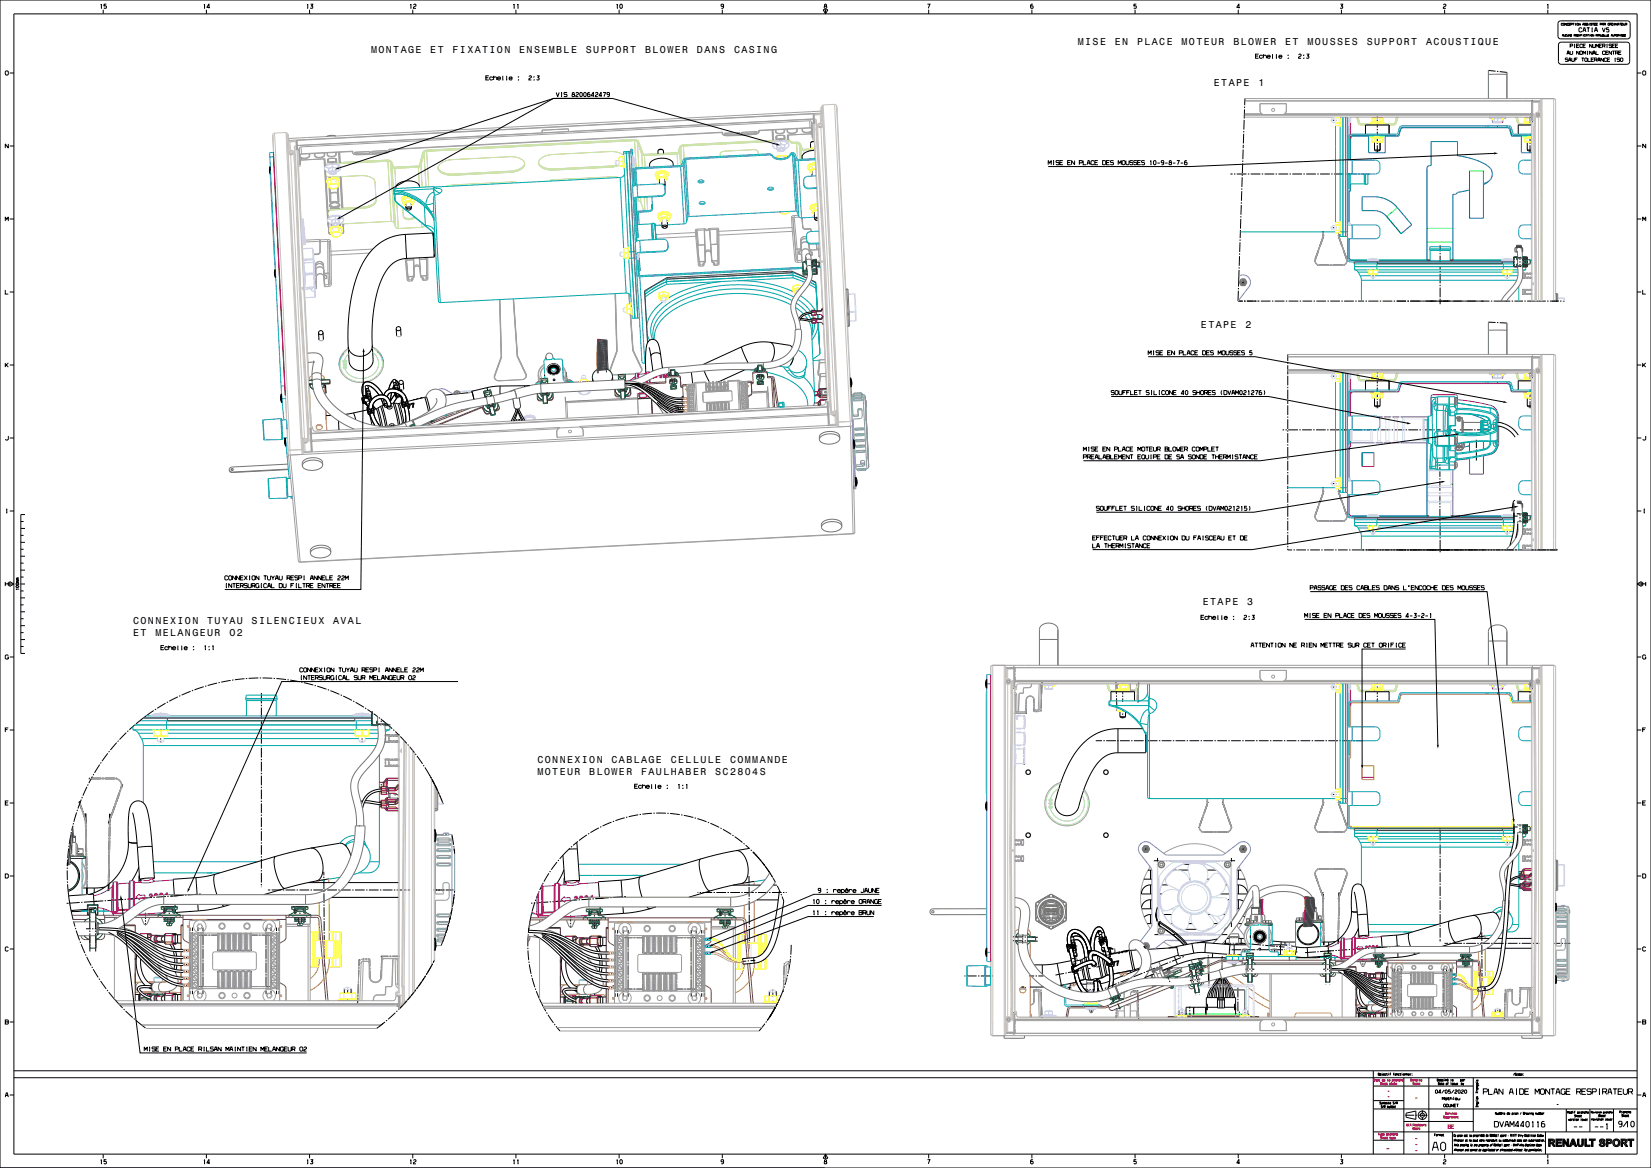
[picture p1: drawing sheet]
<svg xmlns="http://www.w3.org/2000/svg" width="1189mm" height="841mm" viewBox="0 0 1189 841" stroke-linecap="round" stroke-linejoin="round" font-family="sans-serif">
<defs><g id="words">
<g font-size="7.2">
<text x="776" y="33">MISE</text>
<text x="803" y="33">EN</text>
<text x="819" y="33">PLACE</text>
<text x="851" y="33">MOTEUR</text>
<text x="888" y="33">BLOWER</text>
<text x="926" y="33">ET</text>
<text x="942" y="33">MOUSSES</text>
<text x="984" y="33">SUPPORT</text>
<text x="1027" y="33">ACOUSTIQUE</text>
<text x="267" y="38">MONTAGE</text>
<text x="310" y="38">ET</text>
<text x="326" y="38">FIXATION</text>
<text x="374" y="38">ENSEMBLE</text>
<text x="422" y="38">SUPPORT</text>
<text x="465" y="38">BLOWER</text>
<text x="502" y="38">DANS</text>
<text x="529" y="38">CASING</text>
<text x="874" y="62">ETAPE</text>
<text x="906" y="62">1</text>
<text x="865" y="236">ETAPE</text>
<text x="897" y="236">2</text>
<text x="866" y="435">ETAPE</text>
<text x="898" y="435">3</text>
<text x="96" y="449">CONNEXION</text>
<text x="149" y="449">TUYAU</text>
<text x="181" y="449">SILENCIEUX</text>
<text x="240" y="449">AVAL</text>
<text x="96" y="458">ET</text>
<text x="112" y="458">MELANGEUR</text>
<text x="165" y="458">O2</text>
<text x="387" y="549">CONNEXION</text>
<text x="440" y="549">CABLAGE</text>
<text x="483" y="549">CELLULE</text>
<text x="526" y="549">COMMANDE</text>
<text x="387" y="558">MOTEUR</text>
<text x="424" y="558">BLOWER</text>
<text x="462" y="558">FAULHABER</text>
<text x="515" y="558">SC2804S</text>
</g>
</g></defs>
<g fill="#000">
<path d="M559 103l3 2h-3z" fill-rule="evenodd"/>
<path d="M1076 110h3l-3 1z" fill-rule="evenodd"/>
<path d="M241 122l3-2v2z" fill-rule="evenodd"/>
<path d="M243 158l2-2v1z" fill-rule="evenodd"/>
<path d="M262 251l1 3h-2z" fill-rule="evenodd"/>
<path d="M1083 289l3 1h-3z" fill-rule="evenodd"/>
<path d="M1014 304l2 1h-3z" fill-rule="evenodd"/>
<path d="M1048 312h3l-3 2z" fill-rule="evenodd"/>
<path d="M1038 346l3 1-3 1z" fill-rule="evenodd"/>
<path d="M1091 364l3 1-3 1z" fill-rule="evenodd"/>
<path d="M1035 536h1v3z" fill-rule="evenodd"/>
<path d="M980 551h2l-1 3z" fill-rule="evenodd"/>
<path d="M1089 590h2l-1 3z" fill-rule="evenodd"/>
<path d="M135 640h2l-2 3z" fill-rule="evenodd"/>
<path d="M87 645l1 2-2 1z" fill-rule="evenodd"/>
<path d="M510 676l2-1 1 1z" fill-rule="evenodd"/>
<path d="M511 681l2-1 1 1z" fill-rule="evenodd"/>
<path d="M511 686l2-1 1 1z" fill-rule="evenodd"/>
<path d="M1115 820l1 1v1h1l-1 1v2z" fill-rule="evenodd"/>
<path d="M1115 820l1 5h-1z" fill-rule="evenodd"/>
<path d="M1117 822v1z" fill-rule="evenodd"/>
<path d="M1117 822v1z" fill-rule="evenodd"/>
<path d="M1118 820v1z" fill-rule="evenodd"/>
<path d="M1117 822v2z" fill-rule="evenodd"/>
<path d="M1115 820h3l-1 1h-1z" fill-rule="evenodd"/>
<path d="M1117 822l1 2z" fill-rule="evenodd"/>
<path d="M1118 822v2z" fill-rule="evenodd"/>
<path d="M1118 822l1 3-1-1z" fill-rule="evenodd"/>
<path d="M1118 820v1z" fill-rule="evenodd"/>
<path d="M1118 820v1z" fill-rule="evenodd"/>
<path d="M1118 820v1z" fill-rule="evenodd"/>
<path d="M1118 822l1 3z" fill-rule="evenodd"/>
<path d="M1118 820v1z" fill-rule="evenodd"/>
<path d="M1118 822v1z" fill-rule="evenodd"/>
<path d="M1118 820v1z" fill-rule="evenodd"/>
<path d="M1119 820v2z" fill-rule="evenodd"/>
<path d="M1119 822l-1 1z" fill-rule="evenodd"/>
<path d="M1118 820v1z" fill-rule="evenodd"/>
<path d="M1119 822l-1 1z" fill-rule="evenodd"/>
<path d="M1118 823l1 1v1z" fill-rule="evenodd"/>
<path d="M1119 820v3z" fill-rule="evenodd"/>
<path d="M1119 820v3z" fill-rule="evenodd"/>
<path d="M1119 821v2z" fill-rule="evenodd"/>
<path d="M1119 821v1z" fill-rule="evenodd"/>
<path d="M1120 821v1z" fill-rule="evenodd"/>
<path d="M1119 824l1 1h-1z" fill-rule="evenodd"/>
<path d="M1121 820h4v1h-3v4z" fill-rule="evenodd"/>
<path d="M1122 822h2v1h-2z" fill-rule="evenodd"/>
<path d="M1121 820l1 5h3h-4z" fill-rule="evenodd"/>
<path d="M1125 820h2l2 4v-4h1v5h-1l-3-3v3h-1z" fill-rule="evenodd"/>
<path d="M1132 820h1l3 5h-2l-1-4-1 3z" fill-rule="evenodd"/>
<path d="M1132 823h2v1h-2z" fill-rule="evenodd"/>
<path d="M1132 820l-1 5h-1z" fill-rule="evenodd"/>
<path d="M1136 820v3z" fill-rule="evenodd"/>
<path d="M1136 820h1v5l-1-1z" fill-rule="evenodd"/>
<path d="M1137 823v2z" fill-rule="evenodd"/>
<path d="M1137 823v2z" fill-rule="evenodd"/>
<path d="M1137 824v1z" fill-rule="evenodd"/>
<path d="M1137 824v1z" fill-rule="evenodd"/>
<path d="M1137 824l1 2z" fill-rule="evenodd"/>
<path d="M1138 824v2z" fill-rule="evenodd"/>
<path d="M1138 825v1z" fill-rule="evenodd"/>
<path d="M1138 825v1z" fill-rule="evenodd"/>
<path d="M1138 825v1z" fill-rule="evenodd"/>
<path d="M1138 825v1z" fill-rule="evenodd"/>
<path d="M1138 825l1 1z" fill-rule="evenodd"/>
<path d="M1139 825v1z" fill-rule="evenodd"/>
<path d="M1139 824v2z" fill-rule="evenodd"/>
<path d="M1139 824v1z" fill-rule="evenodd"/>
<path d="M1139 824v1z" fill-rule="evenodd"/>
<path d="M1139 820v5z" fill-rule="evenodd"/>
<path d="M1139 820h1v4l-1 1z" fill-rule="evenodd"/>
<path d="M1141 820h1v5h3h-4z" fill-rule="evenodd"/>
<path d="M1145 820h4l-3 1h-1z" fill-rule="evenodd"/>
<path d="M1146 821l3-1v1h-2v4h-1z" fill-rule="evenodd"/>
<path d="M1152 821v1z" fill-rule="evenodd"/>
<path d="M1152 821v1z" fill-rule="evenodd"/>
<path d="M1152 821v1z" fill-rule="evenodd"/>
<path d="M1152 821v2z" fill-rule="evenodd"/>
<path d="M1152 821l1 2z" fill-rule="evenodd"/>
<path d="M1153 820v3z" fill-rule="evenodd"/>
<path d="M1152 824h1v1z" fill-rule="evenodd"/>
<path d="M1153 824v1z" fill-rule="evenodd"/>
<path d="M1153 820v3z" fill-rule="evenodd"/>
<path d="M1153 820v2z" fill-rule="evenodd"/>
<path d="M1153 824v1z" fill-rule="evenodd"/>
<path d="M1153 822v1z" fill-rule="evenodd"/>
<path d="M1153 824v2z" fill-rule="evenodd"/>
<path d="M1153 822v1z" fill-rule="evenodd"/>
<path d="M1153 820v1z" fill-rule="evenodd"/>
<path d="M1153 820v1z" fill-rule="evenodd"/>
<path d="M1153 822l1 1z" fill-rule="evenodd"/>
<path d="M1153 822v1z" fill-rule="evenodd"/>
<path d="M1153 824v2z" fill-rule="evenodd"/>
<path d="M1153 820v1z" fill-rule="evenodd"/>
<path d="M1153 825v1z" fill-rule="evenodd"/>
<path d="M1153 820v1z" fill-rule="evenodd"/>
<path d="M1154 822v1z" fill-rule="evenodd"/>
<path d="M1153 825l1 1z" fill-rule="evenodd"/>
<path d="M1154 825v1z" fill-rule="evenodd"/>
<path d="M1154 820v1z" fill-rule="evenodd"/>
<path d="M1154 825v1z" fill-rule="evenodd"/>
<path d="M1154 820v1z" fill-rule="evenodd"/>
<path d="M1154 822v1z" fill-rule="evenodd"/>
<path d="M1154 825v1z" fill-rule="evenodd"/>
<path d="M1154 822v1z" fill-rule="evenodd"/>
<path d="M1154 825v1z" fill-rule="evenodd"/>
<path d="M1154 820v1z" fill-rule="evenodd"/>
<path d="M1154 825v1z" fill-rule="evenodd"/>
<path d="M1154 820l1 1z" fill-rule="evenodd"/>
<path d="M1154 822l1 1z" fill-rule="evenodd"/>
<path d="M1155 820v1z" fill-rule="evenodd"/>
<path d="M1155 822v2z" fill-rule="evenodd"/>
<path d="M1155 825v1z" fill-rule="evenodd"/>
<path d="M1155 820v2z" fill-rule="evenodd"/>
<path d="M1155 824v1z" fill-rule="evenodd"/>
<path d="M1155 822v2z" fill-rule="evenodd"/>
<path d="M1155 824v1z" fill-rule="evenodd"/>
<path d="M1155 822v2z" fill-rule="evenodd"/>
<path d="M1155 822v3z" fill-rule="evenodd"/>
<path d="M1155 823h1v2h-1z" fill-rule="evenodd"/>
<path d="M1155 820l1 2h-1z" fill-rule="evenodd"/>
<path d="M1156 823v2z" fill-rule="evenodd"/>
<path d="M1157 820h2l-1 1v4z" fill-rule="evenodd"/>
<path d="M1157 820l1 5h-1z" fill-rule="evenodd"/>
<path d="M1159 820v1z" fill-rule="evenodd"/>
<path d="M1158 823h1h-1z" fill-rule="evenodd"/>
<path d="M1159 820v1z" fill-rule="evenodd"/>
<path d="M1159 820v1z" fill-rule="evenodd"/>
<path d="M1159 820v1z" fill-rule="evenodd"/>
<path d="M1159 820v1z" fill-rule="evenodd"/>
<path d="M1159 820l1 1z" fill-rule="evenodd"/>
<path d="M1159 822v1z" fill-rule="evenodd"/>
<path d="M1160 822v1z" fill-rule="evenodd"/>
<path d="M1160 820v1z" fill-rule="evenodd"/>
<path d="M1160 822v1z" fill-rule="evenodd"/>
<path d="M1160 820v2z" fill-rule="evenodd"/>
<path d="M1160 822v1z" fill-rule="evenodd"/>
<path d="M1160 820v3z" fill-rule="evenodd"/>
<path d="M1160 822v1z" fill-rule="evenodd"/>
<path d="M1160 820v3z" fill-rule="evenodd"/>
<path d="M1160 820v3z" fill-rule="evenodd"/>
<path d="M1160 820v3z" fill-rule="evenodd"/>
<path d="M1160 821v2z" fill-rule="evenodd"/>
<path d="M1161 821l-1 2z" fill-rule="evenodd"/>
<path d="M1161 821v2z" fill-rule="evenodd"/>
<path d="M1161 821v2z" fill-rule="evenodd"/>
<path d="M1161 821v1z" fill-rule="evenodd"/>
<path d="M1162 822v2z" fill-rule="evenodd"/>
<path d="M1162 822v2z" fill-rule="evenodd"/>
<path d="M1162 821v3z" fill-rule="evenodd"/>
<path d="M1162 821v4z" fill-rule="evenodd"/>
<path d="M1162 821v4z" fill-rule="evenodd"/>
<path d="M1162 821v4z" fill-rule="evenodd"/>
<path d="M1162 821v4z" fill-rule="evenodd"/>
<path d="M1163 821v2z" fill-rule="evenodd"/>
<path d="M1163 823v2z" fill-rule="evenodd"/>
<path d="M1163 820v2z" fill-rule="evenodd"/>
<path d="M1163 820v2z" fill-rule="evenodd"/>
<path d="M1163 823v2z" fill-rule="evenodd"/>
<path d="M1163 820h1v1l-1 1z" fill-rule="evenodd"/>
<path d="M1163 824v1z" fill-rule="evenodd"/>
<path d="M1163 824v2z" fill-rule="evenodd"/>
<path d="M1163 825l1 1z" fill-rule="evenodd"/>
<path d="M1164 825v1z" fill-rule="evenodd"/>
<path d="M1164 825v1z" fill-rule="evenodd"/>
<path d="M1164 825l1 1h-1z" fill-rule="evenodd"/>
<path d="M1164 820h1l-1 1z" fill-rule="evenodd"/>
<path d="M1165 820v1z" fill-rule="evenodd"/>
<path d="M1164 825l1 1z" fill-rule="evenodd"/>
<path d="M1165 825v1z" fill-rule="evenodd"/>
<path d="M1165 820v1z" fill-rule="evenodd"/>
<path d="M1165 824v1z" fill-rule="evenodd"/>
<path d="M1165 820v2z" fill-rule="evenodd"/>
<path d="M1165 820v2z" fill-rule="evenodd"/>
<path d="M1165 824v1z" fill-rule="evenodd"/>
<path d="M1165 820l1 3z" fill-rule="evenodd"/>
<path d="M1165 823v2z" fill-rule="evenodd"/>
<path d="M1166 821l1 2-1 2z" fill-rule="evenodd"/>
<path d="M1166 823l-1 2z" fill-rule="evenodd"/>
<path d="M1167 820l1 1v1h1l-1 1v2z" fill-rule="evenodd"/>
<path d="M1167 820l1 5h-1z" fill-rule="evenodd"/>
<path d="M1169 822v1z" fill-rule="evenodd"/>
<path d="M1169 822v1z" fill-rule="evenodd"/>
<path d="M1170 820v1z" fill-rule="evenodd"/>
<path d="M1169 822l1 2z" fill-rule="evenodd"/>
<path d="M1167 820h3v1h-2z" fill-rule="evenodd"/>
<path d="M1170 822v2z" fill-rule="evenodd"/>
<path d="M1170 822v2z" fill-rule="evenodd"/>
<path d="M1170 822l1 3-1-1z" fill-rule="evenodd"/>
<path d="M1170 820v1z" fill-rule="evenodd"/>
<path d="M1170 820v1z" fill-rule="evenodd"/>
<path d="M1170 820v1z" fill-rule="evenodd"/>
<path d="M1170 822l1 3z" fill-rule="evenodd"/>
<path d="M1170 820v1z" fill-rule="evenodd"/>
<path d="M1170 822v1z" fill-rule="evenodd"/>
<path d="M1170 820l1 1z" fill-rule="evenodd"/>
<path d="M1171 820v2z" fill-rule="evenodd"/>
<path d="M1171 822l-1 1z" fill-rule="evenodd"/>
<path d="M1171 820v2z" fill-rule="evenodd"/>
<path d="M1171 822v1z" fill-rule="evenodd"/>
<path d="M1170 823l1 1v1z" fill-rule="evenodd"/>
<path d="M1171 820v3z" fill-rule="evenodd"/>
<path d="M1171 820v3z" fill-rule="evenodd"/>
<path d="M1171 821v2z" fill-rule="evenodd"/>
<path d="M1171 821l1 2z" fill-rule="evenodd"/>
<path d="M1172 821v1z" fill-rule="evenodd"/>
<path d="M1171 824l1 1h-1z" fill-rule="evenodd"/>
<path d="M1172 820h5l-3 1h-2z" fill-rule="evenodd"/>
<path d="M1174 821l3-1v1h-2v4h-1z" fill-rule="evenodd"/>
</g>
<g fill="none" stroke="#000" stroke-width=".72">
<path d="M0 0h1189v841h-1189zM10 10h1169v821h-1169zM73 4v-1v3M73 6h.1M74 7v3M77 3h-2v2l1-1 1 2h-2M147 4v-1v3M147 6h1M149 7v3M151 5h-2l1-2 1 3M221 4l1-1v3M221 6h1"/>
<path d="M223 7v3M224 3h1l-1 1 1 1v1h-2M296 4v-1v3M296 6h.1M297 7v3M298 4v-1h2v1l-2 1v1h2M370 4v-1v3M370 6h.1M372 7v3M373 4v-1v3M373 6h.1M444 4l1-1v3"/>
<path d="M444 6h1M446 7v3M446 4l1-1 1 1v1v1l-2-1zM520 7v3M521 4l-1 1-1-2h2v2l-2 1M593 7h3l-1 3zM594 4h1v-1h-1v3h1v-2M595 7v3M668 3h2l-1 3M669 7v3M743 7v3M744 3l-2 1v2h2v-2l-2 1"/>
<path d="M817 7v3M818 3h-1v2l1-1v2h-1M892 7v3M893 5h-2l1-2v3M965 3h2l-1 1 1 1v1h-2M966 7v3M1039 4l1-1h1v1l-2 1v1h2M1040 7v3M1114 4l1-1v3M1115 6h.1M1115 7v3M1123 16l1-1h48l2 2v9l-1 1-1 1h-48l-2-2v-9z"/>
<path d="M1125 17h-1l1 1M1126 17h1v1h-1zM1128 17v1l-1-1v1M1130 17h-1v1h1M1130 17h1M1131 17h-1v1h1M1131 18h1v-1h-1v1M1133 17h1M1133 17v1M1135 17v1M1136 17h1l-1 1zM1138 17v1l-1-1v1"/>
<path d="M1140 18v-1l1 1M1140 18h1M1142 17h-1l1 1h-1M1144 17h-1l1 1h-1M1145 17v1M1146 17h-1l1 1h-1M1147 17h1M1147 17v1M1148 17h1M1149 17h-1v1h1M1150 17h.1M1151 17h-1v1h1"/>
<path d="M1152 18h1v-1h-1v1M1154 18v-1l1 1M1154 18h1M1155 18h1v-1h-1v1M1156 18h.1M1158 17h1v1h-1zM1159 18h1v-1h-1v1M1160 18h.1M1161 17h1v1h-1zM1163 17v1M1165 17v1l-1-1v1M1165 18v-1l1 1"/>
<path d="M1165 18h1M1166 17h1M1167 17v1M1168 17h1M1169 17h-1v1h1M1169 17v1h1v-1M1171 18l1-1h-1v1M1171 18h1M906 39h-2v3h2M910 39v3M916 39l1 3M919 39l1 3"/>
<path d="M928 40h.1M935 40l1-1h1v1l-2 1v1h2M939 40h.1M941 39h2l-1 1 1 1v1h-2M1123 31l1-1h48l2 2v13l-2 1h-48l-2-2v-12zM1125 26v-1l1 1M1125 26h1M1126 25l1 1v-1M1128 39l1-2h1v2M1128 25v1M1129 38h1M1129 25v1h1v-1"/>
<path d="M1131 33h1l1-1h-2v2M1131 37v2h2v-2M1131 25v1l-1-1v1M1131 25h1M1132 25h-1v1h1M1134 26v-1v1l1-1v1M1134 34h.1M1134 32h.1M1134 32v2M1135 25h1l-1 1zM1135 33h2M1136 25h1v1h-1z"/>
<path d="M1137 32h-2v2h2M1137 37v2l-2-2v2M1138 37h2l-1 2h-1zM1138 25v1M1138 25h1M1139 21v-1l-2 1v1l1 1 1-1M1139 25h-1v1M1140 32h-1h-1v2h2M1140 23l1-3 1 3M1140 25v1M1140 39v-2l1 1 1-1v2M1140 33h2"/>
<path d="M1140 22h2M1142 25h-1v1h1M1142 32h-2v2h2M1142 26v-1l1 1M1142 26h1M1143 20h2M1143 39h1M1143 37h1M1143 25h1M1143 37v2M1144 25v1M1144 20v3"/>
<path d="M1145 25v1M1146 25h1l-1 1zM1146 20h1M1146 23h1M1147 32v2l-2-2v2M1147 37v2l-2-2v2M1147 20v3M1147 32l1 2h1v-2M1147 39l1-2 1 2M1147 38h2M1148 25v1l-1-1v1M1148 23l1-3h1l1 3"/>
<path d="M1149 22h1M1149 26v-1l1 1v-1v1M1149 34v-2l1 1 1-1v2M1149 37v2h2M1151 26v-1l1 1M1151 26h.1M1152 33h1M1153 25v1l-1-1v1M1153 25v1h1v-1M1154 32h-2v2h2M1154 20l1 3 1-3M1154 33h2v-1h-2v2"/>
<path d="M1154 25h1M1155 25h-1v1h1M1155 33l1 1M1155 25v1h1M1156 37h-1h-1l1 2h1M1156 38h2M1157 25v1h1M1157 32v2M1158 25h1M1158 37h-2v2h2M1159 20h-2v2l1-1 1 2h-2M1159 25h-1v1h1"/>
<path d="M1160 26l1-1v1M1160 26h1M1161 32h-2v1h1l1 1h-2M1161 37v2l-2-2v2M1161 33h2M1161 37h2M1161 25l1 1v-1M1162 37v2M1163 25h1M1163 32h-2v2h2M1163 25v1M1163 38h2v-1h-2v2"/>
<path d="M1163 33h2M1164 25h1v1h-1zM1165 38v1M1165 26l1-1h-1v1M1165 32h-2v2h2M1166 26h.1M1166 38h1M1167 26h.1M1167 25h.1M1167 25v1M1168 37h-2v2h2M1168 25v1"/>
<path d="M1169 25h1M1170 25h-1v1h1M1170 25h1M1171 25h-1v1h1M4 52v-1l2 1v1l-1 1-1-1zM7 53h3M350 56h2M352 55h-2v3h2M355 56l-1-1-1 1v2l2-1M355 56l2-1 1 1v2M355 55v3M358 56h2v-1h-1l-1 2 1 1 1-1"/>
<path d="M362 55v3M365 55v3M367 56h2l-1-1h-1v2v1l2-1M373 57h.1M373 56h.1M381 55h2v1l-2 1v1h2M384 57h.1M385 56h.1M387 55h1l-1 1h1v1v1l-2-1M904 40h2M909 40h-2l1 2 1-1M910 40h1h1v2"/>
<path d="M913 41h2l-1-1h-1v1v1l2-1M921 41h2v-1h-2v1l1 1 1-1M928 42h.1M939 42h.1M1072 51h5M1078 51h1M1080 52h5M1129 42h-2l1 1h1v1h-2M1130 44v-2h1v2M1130 43h1M1132 42v2h2v-2M1134 43h2"/>
<path d="M1136 42h-2v2M1139 42h2M1140 42v2M1142 42h1v2h-2zM1144 42v2h1M1146 43h1M1148 42h-2v2h2M1148 43h2v-1h-2v2M1149 43l1 1M1151 44v-2h1v2M1151 43h1M1155 42v2l-2-2v2"/>
<path d="M1157 42h-2l1 2h1M1158 43h1M1159 42h-1v2h1M1163 42h.1M1163 44h.1M1163 42v2M1166 42h-1v1h1v1h-1M1167 42h2l-1 2h-1zM1179 53h3M1183 52l1-1 1 1v1v1l-2-1zM401 67l1 3 1-3M401 71h40l118 33"/>
<path d="M404 70h1M404 67h1M404 67v3M408 67h-2l1 1h1v1h-2M412 68h1v-1h-1v3l2-1-1-1M415 67h2v1l-2 1v1h2M418 67h1v2v1l-1-1zM420 67h1h1v2v1l-2-1zM425 67h-2v2h2v-1h-2M428 69h-2l1-2v3M429 67h2v1l-2 1v1h2M433 69h-1l1-2v3"/>
<path d="M434 67h2l-1 3M439 68h-1l-1-1h2v2l-2 1M896 79v4M896 77v1M896 73h.1M897 71l-1 5M1103 72v4M1103 77v1M1103 79v4M1103 73h2M1104 72v6M1104 79v1"/>
<path d="M1106 73h1M1108 73h1M896 96l-1 7M896 94v1M896 86v7M896 83v2M896 83h.1M958 87h1M960 87h1M962 87h.1M964 87h1M971 87h2"/>
<path d="M983 97v-7h17v7M990 84v1M990 89h.1M990 98h.1M992 84v1M992 86v1M992 88v4M992 93v1M992 95v7M994 84v1M994 89h.1M994 98h.1"/>
<path d="M1078 91v1M1079 84v1M1079 88h.1M1100 84v1M1100 89h.1M1100 98h.1M1102 84v1M1102 86v1M1102 88v1M1102 82h1M1103 97h-1v5M1103 90h-10v7"/>
<path d="M1104 81v7M6 104v3l-2-3v3M7 105h3M195 120h-1M474 108v3M477 108a2.3 2.3 0 0 0-3 0M477 108h-1h-2M477 108l1 2M485 119a5 5 0 0 0-7-5 9 9 0 0 0-10 4v2M584 102v5M586 102h-2M587 108a10 10 0 0 0-9 4v3"/>
<path d="M587 114h-1M755 119v-3l1 1 1-1v3M759 119h.1M759 116h.1M759 116v3M763 116h-2l-1 1h2l1 1-1 1-2-1M763 117h2M765 116h-2v3h2M769 117h2M771 116h-2v3h2M774 116v3l-2-3v3M777 117h2v-1h-2v3"/>
<path d="M780 116v3h2M783 119l1-3 1 3M783 117h2M788 116h-1h-1v2v1l2-1M788 117h2M791 116h-3v3h3M794 116h2v2v1h-2zM797 117h2M799 116h-2v3h2M802 116h-2v1h1l1 1-1 1-1-1M805 119v-3l1 1 1-1v3M808 116h1h1v2v1l-2-1z"/>
<path d="M811 116v2v1l2-1v-2M816 116h-1h-1v1h2l-1 2-1-1M819 116h-2l-1 1h2l1 1-1 1-2-1M819 117h2M821 116h-2v3h2M824 116h-2v1h2v2l-2-1M828 116h1v3M829 119h.1M831 116h1v2v1l-1-1zM833 117h2M838 117h-1l-1-1h1h1v2l-2 1M839 117h2"/>
<path d="M842 117h1v-1h-1v3l2-1-1-1M845 117h1M847 116h2l-1 3M850 117h2M855 116h-2v2l1 1v-2h-1M895 118v7M895 116v1M895 108v7M895 104v3M990 108l1 1h2l1-1M990 108h4M990 102v6"/>
<path d="M992 103v1M992 105v5M994 102v6M1076 110l-219 10h-102M1100 102v6M1100 108l1 1h2M1100 108h3M1102 103v1M1102 105v5M1179 105h3M1185 104v3l-2-3v3M194 121v4"/>
<path d="M194 125h1M194 120l1 3M194 120v1M244 121l155-50h40h-40l-154 86M302 135a5 5 0 0 0-6-5 9 9 0 0 0-11 5v1M475 129v3M477 133l2 1M479 129v5M479 134h.1M585 123v4M886 125h2M889 125h1"/>
<path d="M891 125h7M894 138v7M894 136v1M895 128l-1 7M895 126v1M899 125h1M901 125h7M909 125h1M911 125h7M919 125h1M921 125h7M929 125h1"/>
<path d="M931 125h7M939 125h1M941 125h7M949 125h1M951 125h7M959 125h1M961 125h7M969 125h1M971 125h6M978 125h1M980 125h6M4 159v-3l1 2 1-2v3"/>
<path d="M7 158h3M292 146v4M292 150l1 1M295 151l1-1h-1h-2v1M295 151h-2M296 146v4M296 150a2.4 2.4 0 0 0-4 0M296 150l-1 1M470 147v4M476 158l1 5M480 158l1 5M586 153l1 5"/>
<path d="M587 158l1 1M588 159h1M589 156l-2 1v1M589 157l-1 1v1M894 158l-1 7M894 156v1M894 148v7M894 146v1M1179 158h3M1183 159v-3l1 2 1-2v3M292 169l1 17M292 169a38 38 0 0 0-34 26 127 127 0 0 0-7 53"/>
<path d="M312 168v1M312 168l1 17M312 168l-20 1M477 163l1 1M480 164v-1h-1h-1v1M480 164h-2M481 163a2.4 2.4 0 0 0-4 0M481 163l-1 1M893 174v7M893 172v1M893 166v5M950 178v1"/>
<path d="M953 170v1M953 168v1M953 167h.1M953 171l-3 6M953 171l-2 6M953 169v1M954 169l-1 1M958 164h1M960 164h1M962 164h.1M964 169v1M964 171l2 6"/>
<path d="M964 168h.1M964 171h.1M964 164h1M964 171l3 6M964 171h1M967 178v1M1037 177v4M1092 178h.1M1092 177h.1M1093 178h1M1093 177h1M1095 178h1"/>
<path d="M1095 177h1M198 195v4M198 199v1M198 194v6M198 194v1M198 194h.1M198 200h1M293 186a20 20 0 0 0-18 14 115 115 0 0 0-7 49M313 184v1M313 185l-20 1M892 194v12M892 192v1"/>
<path d="M893 184l-1 7M893 182v1M947 188h.1M949 191h.1M949 180l-2 7M950 180l-3 7M950 191h7M958 191h1M960 191h7M967 180l3 7M968 180l2 7M968 191h.1"/>
<path d="M970 188h.1M970 188h1M989 186v2M989 194v1M989 197h.1M989 198v1M1037 182v1M1037 184v5M1037 192v2M1037 195v1M1037 197v7M1085 186v2"/>
<path d="M1085 194v1M1085 197h.1M1085 198v1M1090 192h3M1090 185h3M1090 185v2M1090 188v1M1090 190v2M1092 192h3M1092 186h3M1092 186v1M1092 190v1"/>
<path d="M1094 192h1M1094 185h1M1095 185v2M1095 188v1M1095 190v2M1096 192h1M1096 186h1M1096 197h2M1096 192h4M1096 185h4M1097 197h.1M1097 198v1"/>
<path d="M1097 200h.1M1097 187h.1M1097 190h.1M1097 187v1M1097 189v1M1098 192h2M1098 186h2M1098 197h1M1098 200h1M1098 187h2M1098 191h2M1098 191h2h-2"/>
<path d="M1098 188v1M1098 190v1M1098 186v1M1098 197v3M1099 187v3M1099 197h1M1100 190h.1M1100 186v1M1100 190v1M1100 186h.1M1100 186h-2M1100 197h1"/>
<path d="M1100 200h1M1101 197h2M1102 197h1M1102 200h1M4 209v3h2M7 210h3M892 209v8h3M892 207v1M894 203h3M895 202a1.3 1.3 0 0 1 2 1 1.4 1.4 0 0 1-2 2 1.3 1.3 0 0 1-1-2M895 202v3M896 217h1"/>
<path d="M898 217h7M905 217h2M908 217h7M916 217h1M918 217h7M926 217h1M928 217h7M936 217h1M938 217h7M946 217h1M948 217h7M956 217h1"/>
<path d="M958 217h7M966 217h1M968 217h7M976 217h1M978 217h4M983 217h1M985 217h8M989 200v1M994 217h1M996 217h7M1004 217h1M1006 217h7"/>
<path d="M1014 217h1M1016 217h57M1037 205v1M1037 207v7M1037 215v1M1037 217v2M1074 217h1M1076 217h12M1085 200v1M1089 217h1M1091 217h6M1096 200h2"/>
<path d="M1096 208h2M1096 212h2M1097 208v1M1097 210v1M1097 212h.1M1098 217h1M1098 209h1M1098 211h1M1098 209v3M1099 200h1M1099 208h1M1099 212h1"/>
<path d="M1100 217h13M1100 209h1M1100 211h1M1101 200h2M1101 208h2M1101 212h2M1102 209h1M1102 211h1M1114 217h1M1116 217h7M1124 217h1M1126 217h1"/>
<path d="M1179 210h3M1183 209v3h2M229 240l1 5M233 240a1.6 1.6 0 0 1-2 1 1.6 1.6 0 0 1-2-1M233 240a1.6 1.6 0 0 0-2-2 1.6 1.6 0 0 0-2 2M233 240v4M285 237l1 5M289 237a1.6 1.6 0 0 0-2-2 1.6 1.6 0 0 0-2 2M289 237a1.6 1.6 0 0 1-2 1 1.6 1.6 0 0 1-2-1M289 237v4M575 229h.1M576 230l9 1"/>
<path d="M577 229l8 1M584 225a9 9 0 0 0-9 5M584 226a8 8 0 0 0-8 5M1072 232h5M1078 232h1M1080 232l5 1M251 248v2M251 248h.1M262 254l-2 170h-98M268 249a9 9 0 0 1-8 8 9 9 0 0 1-9-7M268 249l1 10a9 9 0 0 1-9 8 9 9 0 0 1-9-7v-10M467 250l2 7"/>
<path d="M469 257l1 10M476 256a4 4 0 0 0-7 1M476 256a17 17 0 0 0-3-11 4 4 0 0 0-5 0 4 4 0 0 0-2 4l-1 9v11M476 256l1 9M534 250l1 4 4 7M534 250l-28 12M554 246a7 7 0 0 1 4 9l-3 5M554 246l15 3 2 1M554 246a37 37 0 0 0-20 4M572 257l-1 3-2 3M827 256v-3l1 1 1-1v3M827 257h77l179 32"/>
<path d="M831 256h.1M831 253h.1M831 253v3M835 253h-3l1 1h2l-1 2-2-1M835 254h2M837 253h-2v3h2M841 254h2M843 253h-2v3h2M846 253v3l-2-3v3M849 254h2v-1h-2v3M852 253v3h2M855 256l1-3 1 3"/>
<path d="M855 254h2M860 253h-1h-1v2v1l2-1M860 254h2M863 253h-3v3h3M866 253h2v2v1h-2zM869 254h2M871 253h-2v3h2M874 253h-2v1h2l-1 2-1-1M877 256v-3l1 1 1-1v3M880 253h1h1v2v1l-2-1zM883 253v2v1l2-1v-2M888 253h-2v1h2l-1 2-1-1"/>
<path d="M891 253h-3l1 1h2l-1 2-2-1M891 254h2M893 253h-2v3h2M896 253h-2v1h2v2l-2-1M902 253h-2v1h1l1 1h-2M927 255v5M1103 256v4M1103 257h2M1104 256v7M1106 257h1M1108 257h1M4 261v3"/>
<path d="M5 263l1 1M6 261l-2 3M7 263h3M234 277l1 1M235 278l-1 1M235 278v5M264 280v2M264 280h-1M265 278a15 15 0 0 1 8 7M265 280h-1M265 280v1M265 280v-3l-1 1h-1v2"/>
<path d="M265 280h-2M265 280h.1M283 274l-2 2-1 5M283 276l1 2M283 276h.1M283 280h.1M283 280h1M284 279v1M284 279h.1M284 280h-1M284 280h.1M284 277l-1 3"/>
<path d="M284 278v1M284 279l1 1M284 279h1M284 278h.1M285 274a6 6 0 0 1 3 6M285 275l-2 1M285 275v1M285 275v-2h-1h-1v3M285 275h.1M286 277h.1M286 280h-1M286 280l1 1"/>
<path d="M286 277v1a1.2 1.2 0 0 1-1 1 1.2 1.2 0 0 1-1-1v-1M286 277l-1-1-1 1M286 277a.8 .8 0 0 1-1 1 .8 .8 0 0 1-1-1M286 279v1M286 279l1 2M286 279l1 2h1M287 276h-2M287 276v1M288 280h.1M288 280h-1M290 275a1.6 1.6 0 0 1-1 2 1.6 1.6 0 0 1-2-1M290 275a1.6 1.6 0 0 0-1-1 1.6 1.6 0 0 0-2 2"/>
<path d="M290 275l1 5M351 279v2M351 279l-11 3M360 278v6M360 278l-9 1M378 278v1M378 278h-18M381 278h.1M381 278h-3M382 278h-1M392 270v1M395 263a4 4 0 0 1 6-1 4 4 0 0 1 1 6 4 4 0 0 1-6 1 4 4 0 0 1-1-6z"/>
<path d="M396 265a2.9 2.9 0 0 1 5-1 2.9 2.9 0 0 1-1 5 2.8 2.8 0 0 1-4 0 2.8 2.8 0 0 1 0-4zM396 265a2.8 2.8 0 0 1 5-1 2.8 2.8 0 0 1 0 5 2.8 2.8 0 0 1-4 0 2.8 2.8 0 0 1-1-4zM397 269h2M400 265a2.3 2.3 0 0 1 0 3 2.3 2.3 0 0 1-3 0 2.3 2.3 0 0 1 0-3M401 268a2.7 2.7 0 0 0-1-4 2.7 2.7 0 0 0-4 2v2l1 1M401 268a2.8 2.8 0 0 0-1-4 2.8 2.8 0 0 0-4 2v2l1 1M401 268l-2 1M401 269a3 3 0 0 0 1-4 3 3 0 0 0-5-1 3 3 0 0 0-2 2 3 3 0 0 0 2 3M402 268a4 4 0 0 0-2-5 4 4 0 0 0-5 3v3M402 265a5 5 0 0 0-7 0M403 266a4 4 0 0 0-5-3 4 4 0 0 0-4 4M450 276a33 33 0 0 1 23 9l5 3a22 22 0 0 0 15 4"/>
<path d="M450 276a36 36 0 0 1 26 8l8 4 4 1h4M450 276a27 27 0 0 1 20 10l10 7 7 4M450 276a40 40 0 0 1 28 8l7 2h7M450 276a27 27 0 0 1 20 8l2 2a29 29 0 0 0 21 9M450 277a20 20 0 0 1 15 7l16 13M466 279l16 7 5 2h5M466 280l6 3a29 29 0 0 0 21 7M498 268l1 8M507 267l4 8M511 276h.1M537 266l-20 9M612 272l1 7"/>
<path d="M612 272l1 1M612 272h.1M613 279h.1M613 273v5M613 273v1M613 278v1M613 274v3M613 277v1M927 261v1M927 263v7M927 271v7M927 279v1"/>
<path d="M958 271h1M960 271h1M962 271h.1M964 271h1M971 271h2M990 269h.1M990 273h.1M992 268v1M992 270v1M992 272v4M992 277v1M992 279v7"/>
<path d="M994 269h.1M994 273h.1M1078 275v1M1079 269h.1M1079 272v1M1100 269h.1M1100 273h.1M1102 268v1M1102 270v1M1102 272v2M1102 266h1M1103 274h-10v7"/>
<path d="M1103 261v1M1103 263v4M1104 264v1M1104 266v6M1179 263h3M1183 261v3M1184 263l1 1M1185 261l-2 3M202 285v3M202 288l1 2M202 284h1v6M202 284l1 6"/>
<path d="M202 284v1M203 290h.1M238 299h-3M254 297l2 5M254 297l-5 1M261 287h.1M261 287v3M261 286v1M261 287l1 3M261 286h.1M261 290h.1M261 290l1 1"/>
<path d="M262 291h.1M262 290h.1M262 290h-1M262 285h-1M262 290v1M263 290l2 2M263 289l2 4M263 280l1 4M263 289a1.5 1.5 0 0 1 0-2 1.5 1.5 0 0 1 2 0l1 3M264 284h.1M264 285h.1M264 285h-1"/>
<path d="M264 285h-3M264 284v1M264 290h-2M264 284v-1l1 4M264 285v1M264 283h.1M264 283v1M264 290l-2 1M264 286h.1M264 286h-2M264 286h-3M264 282v1"/>
<path d="M264 286l-3 1M264 286v1M264 286l1 1M264 287h.1M264 283l1 1M264 283l1 3M264 289h2v1M264 282h.1M264 295h.1M264 295l-10 2M264 293h.1M264 293v2"/>
<path d="M264 295l1 3M264 293l1 3M265 283h-1M265 293h.1M265 293h-1M265 293h1h-1M265 293l1 3M265 286h.1M265 286v1M265 286l1 1M265 298h1M265 298h.1"/>
<path d="M265 296h1M265 296v2M265 284h.1M265 284v2M266 296h-1M266 296h.1M266 281h.1M266 298h.1M266 296v2M266 292l-1 1M266 294l1 1 1-1M266 287v1"/>
<path d="M266 287h.1M266 286h-1M266 291h-1M266 298l2 8M266 284h-1M266 284v-1l1 2M266 284l1 1M266 281l1 1a1.2 1.2 0 0 1-1 2 1.4 1.4 0 0 1-2-2l1-1M266 281h-1M266 281a.8 .8 0 0 1-1 1 .8 .8 0 0 1 0-1M267 283l1 5h-1h-1M267 287v1"/>
<path d="M267 287h-1M267 298h.1M267 289h-1M267 285l-1 1M267 285v1M267 286h-1M267 286v2M267 286v1M268 297h-1v1M268 297h.1M268 297l-1-1-1 1 1 1M268 293l1 2"/>
<path d="M268 292h1M268 292l3 2M269 292v3M269 298l-2-1-1 1 4 8M269 298a23 23 0 0 0 5 9M269 295h.1M269 295v1M269 295l-3 1M269 298h.1M269 296h-3M269 296v2M269 297v1"/>
<path d="M269 295v2M271 294l3 13M271 294l-2 1M272 294l3 13M272 294h-1M274 293l2 6 2 8M274 293l-2 1M274 287l2 5M275 292l2 5 2 10M275 292l-1 1M276 284a16 16 0 0 0-11-9 5 5 0 0 0-4 7v3M276 292h.1"/>
<path d="M276 287l1 4M277 285a7 7 0 0 1 11-4 7 7 0 0 1 4 8v1a2.4 2.4 0 0 1-2-3 7 7 0 0 0-11-3v2M277 291l-1 1M277 291h.1M277 291v1M277 292v1h2M277 292h.1M278 292l1 1M278 292h-1M278 292h-3M279 290l-2 1M279 292h.1"/>
<path d="M279 292h1M279 292v1M279 293h.1M279 293h1M279 291v1M280 293h-1M280 293h.1M281 292h1a1.6 1.6 0 0 1-1 3 1.6 1.6 0 0 1-2-1v-1M281 292v1h-1M281 292v1M282 291a1.4 1.4 0 0 1-1 2 1.4 1.4 0 0 1-2-2 5 5 0 0 0-4-4 5 5 0 0 0-5 2l-1 2-1 3-1 1-1-1M282 283l-1 6"/>
<path d="M283 290l2 7 2 9M283 290l-1 1a8 8 0 0 0-7-7 8 8 0 0 0-8 5l-1 3v2M284 290l2 7 2 9M284 290h-1M284 290l2 1M284 283h.1M284 283v1M284 284h.1M284 284l1 1M284 284h1v-1v1M285 284l-4 5M285 283h.1"/>
<path d="M285 285v1h2M285 285v1M285 283h-1M285 284v1M285 283v1M285 283l-1 1M285 285h.1M285 280h.1M285 285l1 1M285 286h.1M286 284l-1 1M286 284h-1"/>
<path d="M286 285h.1M286 285v1M286 286h.1M286 285h-1M286 286l-3 4M286 283v2M286 283h.1M286 291l3 8 1 6M287 286h.1M287 290l3 8 1 6M287 290l-1 1M288 284v1"/>
<path d="M288 285l1 3M288 285l-1 1h-1M288 285a.8 .8 0 0 0-1 0 .8 .8 0 0 0-1 1M288 285h.1M289 281h.1M289 281h-2M289 281h-1M289 281v1M289 290h.1M289 290h-2M289 288h.1M289 290l1 3"/>
<path d="M289 288l1 3M289 288v2M289 288h1h-1M290 293h.1M290 291h.1M290 291v2M290 287l-1 1M290 289l2 1 1-1M291 293h-1M291 294v1M291 295h.1M291 293h.1"/>
<path d="M292 286v1M293 287h.1M293 287l1 3M293 292h-1l-1 1M293 292h.1M293 292l-1-1-1 1v1M294 293l-2-1-1 1 1 7v4M294 293l1 5v5M294 290h.1M294 290v1M294 290l-4 1M294 293h.1"/>
<path d="M294 291h-4M294 291v2M294 292v1M294 291h1l-1 3M294 290v2M294 294h1M295 293v1M295 292v1M295 292h.1M295 291l-1 1M296 291l-1 1M296 291h-2"/>
<path d="M296 291h.1M296 291h2l-1 2M297 293h1M298 292v1M298 292h.1M298 291h-2M298 288h.1M298 291v1M298 291h.1M298 290v1M298 290l-2 1M299 288h-1"/>
<path d="M300 287h.1M301 287h-1M303 287h-1M303 287h.1M304 287h-1M306 286l3 10M306 286h1l3 9M306 286l-12 3M320 285l20-2 1 5M340 282l1 6M340 282v1M372 294l-4 9"/>
<path d="M373 295l4 8M373 296l3 7-1-1M373 296l-2 7v-1M373 294l-4 9M374 294l4 9M466 281l9 7a25 25 0 0 0 18 5M471 286a33 33 0 0 0 19 10h3M473 290l7 5 4 2M488 294h.1M489 293v2M489 293l-1 1M489 293h.1"/>
<path d="M489 296v1M489 297h-1M490 293v2M490 296h.1M490 296l-1 1M492 296h-2M492 297h-3M492 286v2M492 286h.1M492 288h.1M492 289l1 1M492 289h.1"/>
<path d="M493 290h.1M493 292v1M493 292h.1M493 293h.1M493 295v1M493 295h.1M493 296h.1M800 285h114l99 20M802 282l-1-1-1 1 2 1v1h-2M803 282l1-1 1 1v2h-2zM806 281v3h2v-3M809 282h1"/>
<path d="M811 281h-2v3M811 282h2M814 281h-3v3M814 281v3h2M817 283h2M819 281h-2v3h2M820 281h2M821 281v3M828 282h-3l1 1h2l-1 1h-2M829 281h1M829 284h1M829 281v3"/>
<path d="M831 281v3h2M835 281h.1M835 284h.1M835 281v3M839 282l-1-1-1 1v2h2M839 282l1-1 2 1v2h-1h-2zM844 281v3l-2-3v3M845 283h2M847 281h-2v3h2M853 284h-2l1-3v3M854 282v-1l1 1v2h-1zM861 282h-2v1h2v1h-2"/>
<path d="M862 283h2M862 281v3M864 281v3M865 282v-1l2 1v2h-1h-1zM867 283h2l1-1-3-1v3M869 283l1 1M870 283h2M872 281h-2v3h2M875 282h-2v1h2v1h-2M880 281l-1 1 1 2M881 281h2l1 1v2h-1h-2zM884 281l1 3 1-3"/>
<path d="M887 284l1-3 1 3M887 283h2M890 284v-3l1 2 1-2v3M893 282v-1l2 1v2h-1h-1zM896 282v-1l1 1-1 1v1h1M899 282v-1v3M899 284h1M901 282l1-1 1 1-2 1v1h2M904 281h2l-1 3M908 281l-1 1v2h1l1-1h-2M910 281l1 1-1 2M927 289v2"/>
<path d="M927 281v7M927 292v7M927 300v1M983 281v-7h17v7M990 282v1M990 287v5M990 292l1 1h2l1-1M990 292h4M992 287v1M992 289v5M994 282v1M994 287v5"/>
<path d="M1048 289h.1M1100 282v1M1100 287v5M1100 292l1 1h2M1100 292h3M1102 287v1M1102 289v5M1103 281h-1v5M6 314v2l-1 1-1-1M7 315h3M205 316v-1l1 6M205 316v4"/>
<path d="M205 320l1 1M206 315v6M244 303v7M283 307l-1-1-1 1M284 306a1.6 1.6 0 0 0-2-1 1.6 1.6 0 0 0-2 2M284 306h1M284 306l-1 1M284 306v1M290 305l-2 1M291 304l-1 1M292 304h-1M309 304h2"/>
<path d="M310 303l2 1M372 302v1M373 302v1M374 302v1M615 317v6M615 317h.1M615 317h-1M615 317v1M615 318l1 3M924 310h1M926 310h1M927 302v7"/>
<path d="M927 310v1M927 312v7M927 320v1M928 310h7M936 310h1M938 310h7M946 310h1M948 310h7M956 310h1M958 310h7M966 310h1M968 310h3"/>
<path d="M972 310h1M974 310h7M982 310h1M984 310h7M992 310h1M994 310h7M1002 310h1M1004 310h7M1012 310h1M1014 310h7M1022 310h1M1024 310h7"/>
<path d="M1032 310h1M1034 310h4M1042 310h2M1045 310h1M1047 310h2M1048 317h.1M1048 313l-140 19h-128M1051 310h2M1053 309h.1M1054 310h7M1062 310h1M1063 317v6"/>
<path d="M1064 310h7M1072 310h1M1078 310h1M1079 307l4 1a17 17 0 0 1 8 7M1079 304a20 20 0 0 1 14 9M1179 315h3M1185 314v2v1l-2-1M206 321h.1M615 323h.1M616 321l-1 2M780 325v-3l1 2 1-2v3M780 329h2v-1l-2-1v3"/>
<path d="M783 329h2v-1l-2-1v3M784 325h.1M784 322h.1M784 322v3M784 329l1 1M786 329h2M788 322h-2v1h2v1v1l-2-1M788 327h-2v3h2M789 330v-3h1l1 3M789 323h1M789 329h2M791 322h-2v3h2"/>
<path d="M791 327v3h3M794 330l1-3h1v3M794 323h2M795 329h1M796 322h-2v3h2M797 329h2v-1l-2-1v3h2v-1M799 322v3l-2-3v3M800 327v3h2M803 323h1l1-1h-2v3M803 329h1M805 327h-2v3h2M805 322v3h3"/>
<path d="M805 330v-3l2 2 1-2v3M808 325l1-3h1v3M808 329h2M809 324h1M810 327h-2v3h2M813 322h-2v2l1 1 1-1M813 327v3l-2-3v3M814 323h2M814 327h2M815 327v3M816 322h-2v3h2M819 325v-3l2 2 1-2v3"/>
<path d="M819 329h2M822 327h-3v3h3M822 322h1h1v2v1l-2-1zM822 328l1-1 1 1v2h-2zM824 330h.1M825 327v3h1h1v-3M825 322h2M826 322v3M828 323h2M829 327h.1M829 330h.1M829 327v3"/>
<path d="M830 322h-2v3h2M831 322v2v1l2-1v-2M831 329h1l1-1-2-1v3M833 323h2l1-1h-3v3M833 329h2M835 323l1 2M836 327h-3v3h3M839 323h2v-1h-2v3h2v-2M839 327h2v1v2h-2zM842 322v3h2M842 329h2M844 327h-2v3h2"/>
<path d="M845 322h2v2l-1 1-1-1zM847 322l1 3 1-1v1l1-3M850 328h-3l1 1h2l-1 1h-2M850 330l1-3h1v3M850 323h2M851 329h1M852 322h-2v3h2M853 323h2v-1h-2v3M854 323l1 2M858 328h-2v1h2v1h-2M859 328v-1l2 1v2h-1h-1zM861 322h-1h-1v2v1l2-1"/>
<path d="M861 322h1h2v2l-1 1-2-1zM864 327v3l-3-3v3M864 325v-3l1 2 1-2v3M864 327h2v1v2h-2zM867 323h2v-1h-2v3M867 329h2M869 327h-2v3h2M870 322v3h2M873 323h1M873 327h2M874 327v3M875 322h-2v3h2"/>
<path d="M875 322h3M875 329h3M875 327v3M877 322v3M878 327v3M878 329h2M880 327h-2v3h2M881 329h2v-1l-2-1v3M882 329l1 1M884 330v-3l1 2 1-2v3M888 327h.1M888 330h.1"/>
<path d="M888 327v3M892 328h-3l1 1h2l-1 1h-2M892 327h2M893 327v3M895 330l1-3 1 3M895 329h2M900 327v3l-2-3v3M903 328l-1-1-1 1v2h2M903 329h2M906 327h-3v3h3M927 322v7M927 330v1"/>
<path d="M927 332v7M927 340v1M1037 334v1M1037 336v7M1048 335h.1M1048 322h3M1051 322h2M1063 324v1M1063 326v6M616 344l1 6M616 344h1M617 344v6"/>
<path d="M617 344v1M617 350h.1M617 345v4M617 349v1M927 342v7M927 350v2M927 353v1M927 355v7M953 355v1M953 353v1M953 351v1M953 355l-3 7"/>
<path d="M953 355l-2 7M953 354h.1M954 354h-1M958 348h1M960 348h1M962 348h.1M964 354h.1M964 355l2 7M964 352h.1M964 353v1M964 355v1M964 348h1"/>
<path d="M964 355l3 7M964 355h1M1037 344v1M1037 346v7M1037 354v1M1037 356v7M1038 347l-135 22h-113M5 369h.1M5 366h.1M5 366v3M7 368h3M15 376h2"/>
<path d="M18 371h-3v99h3M792 365h-2v1h2l-1 2-1-1M793 365h2v2l-1 1-2-1v-2zM795 365v2l1 1 1-1v-2M798 366h2M800 365h-2v3M801 366h1M803 365h-2v3M804 365v3h2M806 366h2M809 365h-3v3h3M809 365h2"/>
<path d="M810 365v3M817 365h-2v1h2v2l-2-1M818 365h1M818 368h1M819 365v3M820 365v3h3M824 365h.1M824 368h.1M824 365v3M828 365h-2v2l1 1 1-1M829 365h2v2l-1 1-1-1v-2zM834 365v3l-2-3v3"/>
<path d="M834 366h2M837 365h-3v3h3M842 367h-2l1-2 1 3M844 365h1v2l-1 1-1-1v-2zM851 365h-2l-1 1h2l1 1h-3M851 365v3M851 366h2M853 365v3M854 365h1h1v2v1l-2-1zM857 366h2v-1h-2v3M858 366l1 2M860 366h1"/>
<path d="M862 365h-2v3h2M865 365h-3l1 1h2l-1 2-2-1M869 365v1v2M871 365h1h1v2l-1 1h-1zM874 365l1 3 1-3M876 368l1-3h1l1 3M877 366h1M879 368v-3l1 1 1-1v3M883 365h1v2l-1 1-1-1v-2zM885 365h1h1v1l-2 1v1h2M888 365h1v3M889 368h.1"/>
<path d="M891 365h1v1l-1 1v1h1M894 365v3M894 368h1M898 365h-2v1h2v1h-2M900 365v1v2M927 363v1M927 365v7M927 373v1M927 375v7M947 372h.1M949 375h.1M949 364l-2 7"/>
<path d="M950 364l-3 7M950 362v1M950 375h7M950 363v1M958 375h1M960 375h7M967 363v1M967 362v1M967 364l3 7M968 364l2 7M968 375h.1M970 372h.1"/>
<path d="M970 372h1M989 370v2M989 378v1M1037 364v1M1037 366v7M1037 374v1M1037 377v1M1037 379v7M1085 370v2M1085 378v1M1090 362v10M1090 369v2"/>
<path d="M1090 372v1M1090 374v2M1090 372v9l-3 12M1090 372h3M1091 365l-189 31h-115M1091 360l-1 2-1 6M1092 370h3M1092 362h1M1093 377l-1 10M1094 362h1M1095 370v1M1095 372v1"/>
<path d="M1095 374v2M1096 362h.1M1096 370h1M1096 376h1M1096 370h.1M1096 376h.1M1097 371h.1M1097 374h.1M1097 371v1M1097 370h1M1097 376h1M1098 376h1"/>
<path d="M1098 370h2M1098 371h2M1098 375h2M1098 375h2h-2M1098 372v1M1098 374v1M1098 370v1M1099 372v2M1099 370h1M1099 376h1M1100 376h.1M1100 370v2"/>
<path d="M1100 374v1M1100 370h.1M1100 370h-2M1179 368h3M1184 366v3M15 381h3M15 391h3M15 396h2M15 386h2M787 391v3h2M787 387h2M789 386h-2v3h2"/>
<path d="M790 394v-3h1l1 3M790 387h1M790 393h2M792 386h-2v3M792 387h2M795 386h-3v3M795 387h2M795 391h2M796 391v3M797 386h-2v3h2M798 391v3M798 393h2"/>
<path d="M800 386h-2v2l1 1 1-1M800 391v3M801 386h2M801 393h2M802 386v3M803 391h-2v3h2M804 386v2v1l2-1v-2M804 393h1l1-1-2-1v3M805 393l1 1M806 394v-3l2 2 1-2v3M806 387h2M809 386h-3v3h3"/>
<path d="M809 387h2v-1h-2v3M810 391h1M810 394h1M810 391v3M811 387v2M814 392v-1l-2 1v1h2v1h-2M815 386v3h2M815 391h2M816 391v3M818 389v-3h1l1 3M818 394v-3h1l1 3M818 393h2"/>
<path d="M818 388h2M823 391v3l-3-3v3M825 386h-2v2l1 1 1-1M825 392v-1l-2 1v2h1h1M826 386h1h1v2v1l-2-1zM826 393h2M828 391h-2v3h2M831 386v3l-2-3v3M834 386v3l-2-3v3M834 387h2M837 386h-3v3h3M837 386l2 3"/>
<path d="M839 386l-2 3M841 386h.1M841 389h.1M841 386v3M843 386h2v2l-1 1-1-1v-2zM848 386v3l-2-3v3M851 386h2v2v1h-2zM854 386v2l1 1 1-1v-2M860 387h1M862 386h-2v3M862 389l1-3h1l1 3M863 388h1"/>
<path d="M866 386h1M866 389h1M866 386v3M870 386h-2v1l2 1h-2M873 386h-1h-1v2v1l2-1M874 387h1M876 386h-2v3h2M876 389l1-3h1l1 3M877 388h1M879 386v2l1 1 1-1v-2M885 387h2M887 386h-2v3h2"/>
<path d="M888 386h2M889 386v3M893 386h2v2v1h-2zM896 387h2M898 386h-2v3h2M927 395v1h4M927 383v1M927 385v7M927 393v1M932 396h1M934 396h7M942 396h1"/>
<path d="M944 396h7M952 396h1M954 396h7M962 396h1M964 396h7M972 396h1M974 396h9M983 396h108M989 381v1M989 382v1M989 384v1M1037 387v1"/>
<path d="M1037 389v7M1037 397v1M1085 381v1M1085 382v1M1085 384v1M1090 396h.1M1091 396h2M1093 396h29M1096 381h2M1096 384h2M1096 393h2M1097 381h.1"/>
<path d="M1097 382v1M1097 384h.1M1097 393h.1M1097 394v1M1097 396h.1M1098 396h1M1098 382h1M1098 384h1M1098 393h1M1098 381v3M1098 393v3M1099 381h1"/>
<path d="M1099 384h1M1099 393h1M1100 396h1M1100 382h1M1100 384h1M1100 393h1M1101 381h2M1101 384h2M1101 393h2M1102 396h1M1102 382h1M1102 384h1"/>
<path d="M1102 393h1M4 419v3M6 419v3M7 419l3 2-3 1zM12 420h1l1 1h-2zM12 419h2M12 418h2M12 419h.1M12 417v1M14 418h-2v1h2M14 416h-2v1h2M15 401h3"/>
<path d="M15 411h3M15 416h2M15 406h2M164 415h-1h-1v2v1l2-1M165 415h2v2l-1 1-1-1v-2zM170 415v3l-3-3v3M172 415v3l-2-3v3M173 416h2M175 415h-2v3h2M176 415l2 3M178 415l-2 3M180 418h.1"/>
<path d="M180 415h.1M180 415v3M182 415h2v2l-1 1-2-1v-2zM186 415v3l-2-3v3M190 415h2M191 415v3M193 415v2v1l2-1v-2M195 415l2 1M198 415l-1 1v2M198 418l1-3h1v3M199 416h1M201 415v2l1 1 1-1v-2"/>
<path d="M207 416h1l1-1h-2v3M208 416l1 2M209 416h2M212 415h-3v3h3M214 415h-2l1 1h1v2l-2-1M215 416h2v-1h-2v3M219 418h.1M219 415h.1M219 415v3M223 418l1-3h1l1 3M224 416h1M228 415v3l-2-3v3"/>
<path d="M231 415v3l-2-3v3M232 416h2M234 415h-2v3h2M235 415v3h2M237 416h2M240 415h-3v3h3M243 415h1h1v1l-2 1v1h2M246 415h1h1v1l-2 1v1h2M249 418v-3l1 1 1-1v3M1183 419v3M1185 419v3M4 420h2"/>
<path d="M7 421h3M12 422h1l1 1h-2zM14 424h-2M15 421h3M15 431h3M15 436h2M15 425h2M163 423h.1M163 420h.1M163 420v3M167 420v3l-2-3v3M167 420h3"/>
<path d="M169 420v3M170 422h2M172 420h-2v3h2M173 422h2v-1l-2-1v3M174 422l1 1M178 421h-2v1h2v1h-2M179 420v3h2v-3M181 422h2l1-1-3-1v3M183 422l1 1M186 422v1M186 421v-1l-2 1v2h1h1M188 423h.1"/>
<path d="M188 420h.1M188 420v3M192 421l-1-1-1 1v2h2M193 423v-3h1l1 3M193 422h2M195 420v3h3M201 420h2v1v2h-2zM204 420v3h2v-3M209 421h2M212 420h-3v3M213 423h1M213 420h1"/>
<path d="M213 420v3M215 420v3h2M218 420h2M219 420v3M221 422h1l1-1-2-1v3M222 422l1 1M223 422h2M226 420h-3v3h3M229 422h2M231 420h-2v3h2M234 420v3l-2-3v3M235 420h2"/>
<path d="M236 420v3M237 422h2l1-1-3-1v3M239 422l1 1M240 422h2M242 420h-2v3h2M243 422h2M245 420h-2v3h2M944 423h1l1-1h-2v3M944 426h127l19 164M946 425l1-3h1l1 3M947 423h1M951 422h-2l1 1h1v2l-2-1"/>
<path d="M954 422h-2v1h2v1v1l-2-1M955 425l1-3 1 3M955 423h2M959 423h1v2M960 422h-1h-1v2v1l2-1M960 423h2M963 422h-3v3h3M966 422h2v2v1h-2zM969 423h2M971 422h-2v3h2M974 422h-1h-1v1h2l-1 2-1-1M979 422h-2v2l1 1 1-1"/>
<path d="M980 425l1-3 1 3M980 423h2M983 423h2v-1h-2v3h2v-2M986 422v3h2M988 423h2M991 422h-3v3h3M993 422h-1l-1 1h2v1v1l-2-1M997 422h1h1v2l-1 1h-1zM1000 425v-3h1l1 3M1000 423h1M1005 422v3l-3-3v3M1007 422h-2l1 1h1v2l-2-1"/>
<path d="M1011 422v3h2M1015 422h.1M1016 423h2M1019 422h-3v3h3M1021 422v3l-2-3v3M1024 422h-2v2l1 1 1-1M1025 422h2v2l-1 1-1-1v-2zM1030 422h-1h-1v2v1l2-1M1030 423h3M1030 422v3M1033 422v3M1033 423h2"/>
<path d="M1035 422h-2v3h2M1039 422h1h1v2l-1 1h-1zM1042 423h1M1044 422h-2v3h2M1047 422h-2l-1 1h2l1 1-1 1-2-1M1050 425v-3l1 1 1-1v3M1053 422h2v2l-1 1-1-1zM1056 422v2v1l2-1v-2M1061 422h-1h-2l1 1h2l-1 2-2-1M1063 422h-1l-1 1h2v1v1l-2-1M1064 423h2M1066 422h-2v3h2"/>
<path d="M1069 422h-2v1h2v2l-2-1M1179 421h3M1179 421l3-2v3zM1183 420h2M15 440h3M15 451h3M15 455h2M15 446h2M865 444h2M867 443h-2v3h2M870 444h-1h-1v2l2-1M870 444h2h1v2"/>
<path d="M870 443v3M873 445h2v-1h-2v1l1 1 1-1M877 443v3M880 443v3M882 445h2l-1-1h-1v1v1l2-1M888 446h.1M888 444h.1M896 444v-1h2v1l-2 1v1h2M899 446h.1M900 444h.1M902 443h1l-1 1 1 1v1h-2M940 445v-3l1 1 1-1v3"/>
<path d="M940 446h93l2 90M943 445h1M943 442h1M943 442v3M947 442h-2l1 1h1v2l-2-1M948 443h2M950 442h-2v3h2M954 443h1M956 442h-2v3h2M959 442v3l-3-3v3M962 443h2v-1h-2v3M965 442v3h2"/>
<path d="M968 445v-3h1l1 3M968 443h1M973 442h-1h-2v2l1 1 2-1M973 443h2M975 442h-2v3h2M979 442h1h1v2l-1 1h-1zM982 443h1M984 442h-2v3h2M987 442h-2l-1 1h2l1 1-1 1-2-1M990 445v-3l1 1 1-1v3M993 442h2v2l-1 1-1-1v-2zM996 442v2v1l2-1v-2"/>
<path d="M1001 442h-1h-2l1 1h2l-1 2-2-1M1003 442h-2l1 1h1v2l-2-1M1004 443h2M1006 442h-2v3h2M1009 442h-2v1h2v1v1l-2-1M1014 444h-1l1-2v3M1015 443h2M1018 442h2l-1 1h1v1v1l-2-1M1021 443h2M1024 442h2v1l-2 1v1h2M1027 443h1M1030 442v3"/>
<path d="M1030 445h1M5 473h1v2M6 472h-1h-1v2v1l2-1M7 473h3M15 461h3M15 466h2M116 466h2M118 465h-2v3h2M121 466h-1h-1v2l2-1M121 466h2h1v2M121 465v3M124 467h2v-1h-1l-1 1 1 1 1-1"/>
<path d="M128 465v3M131 465v3M133 467h2l-1-1h-1v1v1l2-1M139 468h.1M139 466h.1M147 465h1v3M148 468h.1M150 468h.1M151 466h.1M153 465v3M153 468h1M730 480v6"/>
<path d="M901 466l1-3 1 3M901 465h2M904 463h2M905 463v3M906 463h3M908 463v3M909 464h2M911 463h-2v3h2M914 463v3l-2-3v3M915 463h2M916 463v3M919 463h.1"/>
<path d="M919 466h.1M919 463v3M921 463l2 1v1l-1 1-2-1v-1zM925 463v3l-2-3v3M931 463v3l-2-3v3M932 464h1M934 463h-2v3h2M937 465h2v-2h-2v3M939 465v1M941 463h.1M941 466h.1M941 463v3"/>
<path d="M943 464h2M945 463h-2v3h2M948 463v3l-2-3v3M951 466v-3l1 2 1-2v3M954 464h2M956 463h-2v3h2M957 463h2M958 463v3M960 463h2M961 463v3M962 465h2l1-2h-3v3M964 465l1 1"/>
<path d="M965 464h2M967 463h-2v3h2M973 463h-2v1l2 1v1h-2M974 463v2v1l2-1v-2M976 465h2l1-2h-3v3M978 465l1 1M984 464v-1l-2 1v1l1 1 1-1M985 464h2M987 463h-2v3h2M988 463h2M989 463v3M994 463l1 1v1v1l-2-1v-1z"/>
<path d="M996 465h2v-2h-2v3M997 465l1 1M1000 463h.1M1000 466h.1M1000 463v3M1002 464h1M1004 463h-2v3M1005 463h1M1005 466h1M1006 463v3M1009 464v-1l-2 1v1l1 1 1-1M1010 464h2"/>
<path d="M1012 463h-2v3h2M1012 467h-31v84M1104 480v6M1179 473h3M1185 473v2M1185 472h-2v2l1 1 1-1M137 498l-6 2M139 497h-1M147 494l-7 3M149 494h-1M156 492l-6 2M158 491l-1 1"/>
<path d="M166 490l-7 1M168 490h-1M176 489h-7M178 489h-1M186 488h-7M188 488h-1M188 499v7M189 488h7M197 488h1M199 489h7M207 489l1 1M209 490l7 1"/>
<path d="M217 489h.1M217 486h.1M217 491h1M217 486v3M218 481h-1h-1v2v1l2-1M219 481h2v2l-1 1-1-1zM219 492l7 1M221 486v3l-2-3v3M221 486h3M223 486v3M224 481v3l-3-3v3M224 488h2"/>
<path d="M226 481v3l-2-3v3M226 486h-2v3h2M227 494h1M227 488h2v-1l-2-1v3M227 482h2M228 494l7 2M228 488l1 1M229 481h-2v3h2M230 481l2 3M232 487h-2v1h2v1h-2M232 481l-2 3M233 486v3h2v-3"/>
<path d="M234 484h.1M234 481h.1M234 481v3M235 481h1h2v2l-1 1-2-1zM235 488h2l1-1-3-1v3M236 497h1M237 488l1 1M238 497l6 3M240 488v1M240 481v3l-2-3v3M240 487v-1l-2 1v2h1h1M242 489h.1"/>
<path d="M242 486h.1M242 486v3M244 481h2M245 481v3M246 487l-1-1-1 1v2h2M247 481v2v1l2-1v-2M247 489v-3h1l1 3M247 488h2M249 486v3h3M249 481l2 1M252 481l-1 1v2M252 484l1-3h1v3"/>
<path d="M253 483h1M255 481v2l1 1 1-1v-2M257 487h-2v1h2v1h-2M258 486v3h2v-3M261 482h1l1-1h-2v3M261 488h1l1-1-2-1v3M262 482l1 2M262 488l1 1M263 482h2M266 481h-3v3h3M266 489v-3l1 2 1-2v3M268 481h-2l1 1 1 1v1l-2-1"/>
<path d="M269 482h2v-1h-2v3M269 488h2M271 486h-2v3h2M272 486v3h2M273 484h.1M273 481h.1M273 481v3M275 489v-3h1l1 3M275 488h2M277 484l1-3h1l1 3M278 483h1M280 486v3l-3-3v3"/>
<path d="M282 488v1M282 481v3l-2-3v3M282 487v-1l-2 1v2h1h1M283 488h2M285 481v3l-2-3v3M285 486h-2v3h2M286 486v3h2v-3M286 482h2M288 481h-2v3h2M289 481v3h2M289 488h1l1-1-2-1v3M290 488l1 1"/>
<path d="M291 482h2M294 481h-3v3h3M294 487l1-1 1 1v2h-2zM297 481h1h1v1l-2 1v1h2M297 487l1-1 1 1v1l-2 1h2M300 481h1h1v1l-2 1v1h2M303 484v-3l1 2 1-2v3M330 491h-127l-67 149M710 491v3M710 494v1M710 489v6M710 489v2"/>
<path d="M711 489v7l-1-1M711 489h-1M711 489h.1M724 481h2M727 481h1M729 481h2M730 487v1M730 489v7M731 480v4M731 485v1M731 487v4M731 490h1"/>
<path d="M750 493v7M750 491v1M804 491v1M804 493v7M807 492v1M809 492v1M809 496v1M809 497v3M811 492v1M820 498v1M820 491v6M958 495h1"/>
<path d="M960 495h1M962 495h.1M964 495h1M971 495h2M990 492v1M990 497h.1M992 492v1M992 494v1M992 496v4M994 492v1M994 497h.1M1078 499v1"/>
<path d="M1079 492v1M1079 496h.1M1100 492v1M1100 497h.1M1102 491v6M1102 498v1M1102 490h1M1103 498h-10v7M1103 480v4M1103 485v1M1103 487v4M1103 481h2"/>
<path d="M1104 487v1M1104 489v7M1106 481h1M1108 481h1M111 512l-13 9M112 511h.1M116 513v3M119 506l-6 4M121 505l-1 1M128 502l-6 3M130 501h-1M188 507v1"/>
<path d="M188 509v8M188 518v7M245 500l1 1M247 501l6 3M254 505h1M256 506l6 3M261 513v3M263 510h1M265 511l3 2M268 512v4M268 517v1M268 519v3"/>
<path d="M269 514l3 2M271 520v1M272 516h.1M273 517h1M274 518l8 7M275 518h.1M275 519v1M276 519h.1M276 519l1 1M730 514h3M734 514h1M736 514h3"/>
<path d="M738 515v4M738 520h.1M739 512v1h-1M739 510v4M739 508v1M739 503v4M745 503v3M745 507v1M745 509v3M745 511h1M746 512h1M748 512h.1"/>
<path d="M750 511v1M750 503v7M750 501v1M800 505v-7h17v7M804 501v1M804 503v7M804 511v1M807 516v1h3l1-1M807 516h4M807 512v4M809 501v1M809 503v2"/>
<path d="M809 511v2M809 514v1M809 516v1M811 513v3M820 500v6M983 505v-7h17v7M990 506h.1M992 501v1M992 503v2M992 506h.1M994 506h.1M1100 506h.1"/>
<path d="M1102 500v6M1102 505h1M4 525h1M6 524h-2v3M7 526h3M84 535l-5 5M85 533v1M91 528l-5 5M92 526v1M97 522l-4 3M116 525v1M116 529v2"/>
<path d="M116 532v1M116 534v1M188 526v1M188 528v7M188 536v1M188 538v7M261 525v1M261 529v2M261 532v1M261 534v1M267 522h6M271 521h3"/>
<path d="M274 522h1M275 521h.1M275 521h1M276 522h5M277 521h3M277 529h4M277 534h4M278 529v1M278 531v1M278 533v1M279 530h3M279 533h3"/>
<path d="M280 530h.1M280 531v1M280 533v1M282 529h1M282 534h1M283 530h1M283 533h1M283 525l1 1M284 529h4M284 534h4M285 527l2 2M285 530h2"/>
<path d="M285 533h2M287 529l1 1M288 530h.1M288 530l5 5M294 536v1M295 538l3 4M738 538v5M738 522v3M738 527v4M738 532v1M738 534v3M789 533h5"/>
<path d="M795 533h1M797 533h7M805 533h1M805 525a38 38 0 0 0-34 22 120 120 0 0 0-11 31v3l1 3 3 2 3 1h3l2-1 3-1 1-3a82 82 0 0 1 16-34 17 17 0 0 1 13-6M805 525v17M805 525h18M807 533h7M815 533h1M817 533h7M825 533h1M825 529v13h-20M827 533h7"/>
<path d="M835 533h1M837 533h7M845 533h1M847 533h7M855 533h1M857 533h7M865 533h1M867 533h7M875 533h1M877 533h7M885 533h1M887 533h7"/>
<path d="M895 533h1M897 533h7M905 533h1M907 533h7M915 533h1M917 533h7M925 533h1M927 533h7M935 533h1M937 533h7M945 533h1M947 533h7"/>
<path d="M955 533h1M957 533h7M965 533h1M967 533h7M975 533h1M977 533h4M1179 526h3M1183 525h2M1185 524h-2v3M67 559l-1 2M68 557l-1 1M72 551l-4 5"/>
<path d="M73 549l-1 1M78 542l-5 6M79 541l-1 1M188 546v1M188 548v7M188 556v1M188 558v7M277 547h4M277 552h4M278 547v1M278 549v1M278 551v1"/>
<path d="M279 548h3M279 551h3M280 547v1M280 549v1M280 551h.1M282 547h1M282 552h1M283 548h1M283 551h1M284 547h4M284 552h4M285 548h2"/>
<path d="M285 551h2M299 543l1 1M300 544l4 6M305 551v1M306 553l4 5M309 558l1 1M310 559v1M310 559h.1M310 559l1 1M310 560l1 1M738 544v1M738 546v5"/>
<path d="M4 578h2M6 577h-2v3h2M7 578h3M57 577l2 6M59 576l-3 6M59 574v1M63 567l-3 6M64 565l-1 1M64 561h1M64 560h1M66 561h7M66 561l-2 3"/>
<path d="M66 560h7M74 561h1M74 560h1M76 561h7M76 560h7M83 578v1M84 578l-1 1M84 561h.1M84 560h.1M86 571l-3 6M86 571l-2 7M86 569v1"/>
<path d="M87 569v1M88 565l-1 3M188 566v1M188 568v7M188 576v1M188 578v7M260 578v1M261 577h-1M262 578l13 2M263 576l12 2M273 565h.1M273 579h2"/>
<path d="M274 565h1M275 568a15 15 0 0 0-15 11M275 570a14 14 0 0 0-14 12M276 565h.1M311 561l2 3M311 562l2 3M313 564v1M313 564h.1M313 565l2 5M314 566l4 10M316 570v1M317 573v1"/>
<path d="M318 575l1 4M457 566h2M459 565h-2v3h2M462 566l-1-1-1 1v2l2-1M463 566l1-1 1 1v2M463 565v3M465 566h3l-1-1-2 1v1l1 1 2-1M469 565l1 3M472 565v3M474 566h2l-1-1h-1v2v1l2-1M480 567h.1M481 566h.1"/>
<path d="M489 565v3M489 568h.1M492 567h.1M492 566h.1M494 565h1v3M494 568h1M710 579v3M710 577v6M710 577v2M711 577h-1M711 577v7M711 577h.1"/>
<path d="M869 579h.1M869 577v1M869 575v1M869 579l-2 6M870 579h.1M870 577v1M870 579l-3 6M870 575v1M870 578h.1M880 578h.1M881 577v1M881 575v1"/>
<path d="M881 579l2 6M881 579h.1M953 579h.1M953 577v1M953 575v1M953 579l-3 6M953 579l-2 6M954 578h-1M958 572h1M960 572h1M962 572h.1M964 578h.1"/>
<path d="M964 577v1M964 579l2 6M964 576h.1M964 579h.1M964 572h1M964 579l3 6M964 579h1M1179 578h3M1183 578h2M1185 577h-2v3h2M51 599v1M52 595v3"/>
<path d="M53 593v1M55 585l-2 7M56 583l-1 1M59 584l1 1M60 584v1M60 586l2 6M61 586l1 7M62 594v1M62 596v7M62 586v7M79 595v7M79 593v1"/>
<path d="M79 586v6M79 590l-1 3M80 590l-2 3M80 588l-1 1M80 588v1M82 580l-2 7M83 580l-2 7M95 585a103 103 0 0 1 4 25M188 586v1M188 588v7M188 596v1M188 598v7"/>
<path d="M259 595h.1M313 597h.1M313 597l1 2M313 597v9M314 599v5M314 599v3M314 599h.1M321 600v1M431 596l-6 4M433 595l-1 1M440 592l-6 3M442 591l-1 1"/>
<path d="M450 589l-7 2M452 588l-1 1M460 587l-7 1M462 586l-1 1M470 586h-7M472 585l-1 1M473 585l7 1M481 586h1M483 586l7 1M491 587h.1M492 587l7 2M500 589h1"/>
<path d="M502 589l7 3M510 592h1M512 593l6 3M519 596l1 1M521 597l6 4M710 580h1M710 582v1M710 583l1 1M711 584h.1M863 596h.1M864 596h.1M865 599h1"/>
<path d="M866 588l-2 7M867 586l-1 1M867 599h7M867 586v1M875 599h1M877 599h7M883 586l1 1M884 586v1M884 588l2 7M884 588l3 7M885 599h.1M887 596h.1"/>
<path d="M947 596h.1M949 599h.1M949 588l-2 7M950 588l-3 7M950 586v1M950 599h7M958 599h1M960 599h7M967 586v1M967 588l3 7M968 588l2 7M968 599h.1"/>
<path d="M970 596h.1M970 596h1M989 595v1M1037 595v1M1037 595v2M1037 598v7M1085 595v1M1090 593v2M1090 596v1M1090 598v2M1093 595h-3v10l-3 12M1095 593v2"/>
<path d="M1095 596v1M1095 598v2M1096 600h1M1097 595h.1M1097 598h.1M1097 595v1M1098 600h1M1098 595h2M1098 599h2M1098 596v1M1098 598v1M1098 594v1"/>
<path d="M1099 595v3M1100 600h.1M1100 594v2M1100 598v1M1100 594h.1M1100 599h.1M1100 594h-2M49 619v1M49 611v7M50 609v1M51 620l2 2 3 3 1 3v4v3l-2 3-3 2-3 2M51 601l-1 7"/>
<path d="M52 616h1M52 603h3M57 611h.1M57 612v1M57 614v1M57 615v1M58 616h.1M60 615v1M62 604v1M62 606v7M62 614v1M62 616v7"/>
<path d="M62 616l1 7M78 615v7M78 613v1M79 605l-1 7M79 603v1M79 615v7M79 613v1M79 605v7M92 606l2 1h5a6 6 0 0 1-7-1M92 606a73 73 0 0 1 2-26 6 6 0 0 1 7-3 6 6 0 0 1 5 6l2 11 2 16M92 606h.1M92 606a38 38 0 0 1-27 38"/>
<path d="M99 610l2 23M110 610h-5h-6M110 610l1 22M188 606v1M188 608v7M188 616v1M188 618v7M198 617a28 28 0 0 0 3 18l3 4 1 1M198 617l-43 12M224 611a8 8 0 0 1 8 7 15 15 0 0 1-3 16h-1M224 611l20-4a9 9 0 0 1 8 8l1 1M224 611l-26 6"/>
<path d="M313 602h1M313 606h.1M314 604l-1 2M319 601v1M321 601v1M325 601h.1M326 601l1 7M327 609v1M327 611v2M327 611v4M402 619v1M405 616l-2 2"/>
<path d="M405 616l2 19M405 616h.1M410 611h6M410 611l-4 5M412 609l-1 1M415 606l-2 3M415 606l1 5M415 606h.1M416 611l1 23M416 606h-1M423 601l-6 4M424 600v1"/>
<path d="M505 618l-1 1a28 28 0 0 0 4 18l2 4h1M505 618l-44 13M527 601l1 1M529 602l6 5M530 612a8 8 0 0 1 8 8 15 15 0 0 1-3 16h-1M530 612l-25 6M535 607l1 1M537 609l3 2M540 611h.1M540 611l-10 1M541 612v1M542 614h.1"/>
<path d="M543 614v1M544 615l2 3M545 616l-3-3 5 5M546 617l2 3M547 619l4 4M730 616h2M730 620h2M730 605h2M730 608h2M730 617h2M730 619h2M733 605h1"/>
<path d="M733 608h1M733 617h1M733 619h1M733 616h1M733 620h1M735 605h1M735 608h1M735 617h1M735 619h1M735 605h2M735 608h2M735 616h2"/>
<path d="M735 620h2M735 605v3M735 617v3M737 605h.1M737 606v1M737 608h.1M737 617h.1M737 618v1M737 620h.1M824 611h3M825 610a1.3 1.3 0 0 1 2 1 1.4 1.4 0 0 1-2 2 1.3 1.3 0 0 1-1-2M825 610v3"/>
<path d="M831 620h8M834 618v4M840 620h1M842 620h7M850 620h1M852 620h7M860 620h1M862 620h7M870 620h1M872 620h7M880 620h1M882 620h8"/>
<path d="M887 618v3M894 611h3M895 610a1.3 1.3 0 0 1 2 1 1.4 1.4 0 0 1-2 2 1.3 1.3 0 0 1-1-2M895 610v3M989 602v1M989 605h.1M989 606v1M989 608v1M1037 606v1M1037 608v7M1037 616v1M1037 618v7"/>
<path d="M1085 602v1M1085 605h.1M1085 606v1M1085 608v1M1090 619l-2 14a533 533 0 0 1-6 64l-1 3a14 14 0 0 1-10 13h-1M1093 601l-1 10M1096 600h.1M1096 605h2M1096 608h2M1096 616h2M1096 620h2M1097 605h.1"/>
<path d="M1097 606v1M1097 608h.1M1097 617h.1M1097 618v1M1097 620h.1M1097 600h1M1098 605h1M1098 608h1M1098 617h1M1098 619h1M1098 605v3M1098 617v3"/>
<path d="M1099 600h1M1099 605h1M1099 608h1M1099 616h1M1099 620h1M1100 605h1M1100 608h1M1100 617h1M1100 619h1M1101 605h2M1101 608h2M1101 616h2"/>
<path d="M1101 620h2M1102 605h1M1102 608h1M1102 617h1M1102 619h1M4 629h1l1 1v2h-1h-1zM7 631h3M48 627l1 7M48 625v1M49 635v1M49 621l-1 2M49 620l-1 4"/>
<path d="M49 637v4M60 639h8M62 624v1M62 626v7M62 634v1M62 636v8M63 624v1M63 626v7M63 634v1M63 636v8M68 639v4M76 639h-8"/>
<path d="M78 635v7M78 633v1M78 625v7M78 623v1M79 635l-1 6M79 633v1M79 625v7M79 623v1M97 635h1M100 634h2M100 624l-5 10M101 633h1"/>
<path d="M111 632h-5l-5 1M111 632l-1 1M141 632l-16 1 1 11M141 632l1 12M155 629v1a18 18 0 0 0 1 12v2M155 629l-14 3M188 626v1M188 628v7M188 636v1M188 638v1M205 640l-15 4M222 635h19"/>
<path d="M228 634l-23 6M233 628v2M233 631v1M233 633v7M237 633l-9 1M251 635h36M391 637l-2 4M391 637h.1M391 636v1M395 629l-3 6M396 627v1M401 621l-4 5"/>
<path d="M403 637h1M406 636h2M406 626l-5 10M407 635h1M417 634h-4l-6 1M417 634l-1 1M447 634l-16 1 1 11M447 634l1 12M461 631v1a18 18 0 0 0 1 12v2M461 631l-14 3M528 637h20M534 636l-23 5"/>
<path d="M539 631v5M539 637v1M539 639v7M543 635l-9 1M549 621l6 8M550 622v1M551 624l1 1M552 625h.1M552 626l3 4M554 627v1M555 629l1 3M556 630v1"/>
<path d="M557 632l1 3M557 637h3M560 637h.1M560 638l1 3M609 640h1zM622 640v2l-1 1-1-1M625 640v2l1 1 2-1v-2M630 640v3l-2-3v3M633 640h-2v3h2M824 633h6M829 626l-2 1M829 637l-3 1-2 1-2 2v3h8"/>
<path d="M829 626h1M829 637h1M829 626v7M829 637v7M834 623v1M834 625v7M834 633v1M834 635v7M837 637h4M839 633h1M845 626h2M849 626h7"/>
<path d="M852 622h5M856 633h1M868 622h.1M869 633h2M869 626h7M881 633h1M883 637h1M887 622v1M887 624v7M887 632v1M887 634v7M891 633h6"/>
<path d="M891 637h1M891 626h1M892 626l2 1M892 637l2 1 2 1 2 2v2M892 626v7M892 637v7M947 629h.1M947 630l2 7M947 630l3 6M949 626h.1M950 638h.1M950 637v1"/>
<path d="M950 626h7M950 639l3 7M951 639l2 7M958 626h1M960 626h7M966 639l-2 7M967 639l-3 7M967 637v1M967 638h.1M968 626h.1M970 630l-3 6M970 630l-2 7"/>
<path d="M970 629h.1M971 629h-1M1037 626v1M1037 628v7M1037 636v1M1037 638v7M1086 623l-1 12a407 407 0 0 1-7 65l-3 7-2 2-4 2M1087 637l8 1M1087 636l8 1M1094 629h2M1094 638h1M1095 631l-4 1-3 2"/>
<path d="M1095 632l-4 1-4 3M1179 631h3M1183 629h2v1v2h-2zM49 641h.1M49 641v1M49 642v3M49 650h-1M49 645l1 3M49 645l18-1 1 7M50 648v4M50 649v1M50 651l1 5"/>
<path d="M51 652h.1M51 656h.1M51 656l2 6M51 656h2M53 655v1M57 650h-7M59 650h-1M62 644h.1M63 655l-12 1M63 655l-10 1M63 651v3M63 655v1"/>
<path d="M63 657v2M65 656v3M65 658h-2M65 652h-2M67 655h-3M67 652h-1M68 654l-4 1M69 656v3M69 654h-1M70 649h-2M70 651v3M70 655v1"/>
<path d="M70 657v2M70 658h-1M71 652h-3M74 649l-14 1M75 654v3M75 658v2M76 649h-1M86 648h-1M87 647l14 111h120M89 648h-12M91 648h-1M100 647h-8"/>
<path d="M102 647h-1M105 657v2M110 646l-7 1M112 646h-1M118 653h.1M118 654v2M118 657v1M119 646h-6M120 655h.1M121 645h-1M122 656h.1M122 657v1"/>
<path d="M122 659h.1M124 655h.1M124 645h-1M126 651v2M126 655v2l17-1M132 645h-10M134 644l-1 1M142 644h-7M142 651l1 5M145 644h-2M160 651l2 1M162 652l-10 3-9 1"/>
<path d="M166 651l-4 1M193 641h2M196 641h7M204 641h1M206 641h7M213 657v1M213 653h.1M213 654v2M214 641h1M214 655h.1M216 641h7M216 656h.1"/>
<path d="M216 657v1M216 659h.1M218 655h.1M224 641h1M226 641h7M233 641v1M233 643v7M233 651v1M233 653v7M234 641h1M236 641h7M239 646h48"/>
<path d="M244 641h1M246 641h7M254 641h1M256 641h7M264 641h1M266 641h7M274 641h1M276 641h7M284 641h1M286 641h7M294 641h1M312 641h8"/>
<path d="M321 641h6M324 660h.1M325 659l-1 3zM325 659h.1M325 656v3M325 655l-1 7M325 655h.1M326 654l-1 3M326 654h.1M326 654l-1 1M326 652v1M327 646l-1 7"/>
<path d="M327 644l-1 7M327 644v1M327 643h.1M327 641v2M383 657l-1 7M383 650h-1M385 650l-2 6M385 650h-1M386 648v1M387 650h-1M388 643l-2 4M388 643h.1"/>
<path d="M388 642v1M395 649l-7 1M397 649h-1M406 649h-8M408 649h-1M411 659v2M416 648l-7 1M418 648h-1M425 658v2M425 655h.1M425 656v2M426 647l-7 1"/>
<path d="M426 656v1M428 647h-1M428 658h.1M428 659v1M430 656v1M431 647h-2M432 653v2M432 657l1 2 16-1M438 646l-9 1M440 646h-1M448 646h-7M449 653v5"/>
<path d="M451 646h-2M466 653l2 1M468 654l-10 3-9 1M472 653l-4 1M502 643h1M504 643h1M506 643h7M511 641l-15 5M514 643h1M516 643h7M519 658v2M519 655h.1"/>
<path d="M519 656v2M520 656v1M522 658h.1M522 659v1M524 643h1M524 656v1M526 643h7M534 643h1M536 643h7M540 647v1M540 649v7M540 657v1"/>
<path d="M540 659v7M544 643h1M545 648h16M546 643h7M554 643h1M556 643h7M561 641l1 2M561 641a148 148 0 0 1-7 38 14 14 0 0 1-11 11M562 644l1 1M563 646l1 2a91 91 0 0 1-9 38 15 15 0 0 1-12 8M564 643h1M566 643h.1"/>
<path d="M586 648v3M586 656v3M586 651h.1M586 659h.1M588 648h1h1v2l-1 1-1-1zM589 656v3M589 659h.1M591 641h-1l-1-1h1h1v2l-2 1M594 650h.1M595 649h.1M594 658h.1M595 657h.1"/>
<path d="M596 642h.1M596 641h.1M599 649l1-1 1 1M599 657l1-1 1 1M599 648v3M599 656v3M600 641l1-1 1 1M600 640v3M602 649h2l-1-1-1 1v1v1l2-1M602 657h2l-1-1-1 1v1v1l2-1M603 641h2v-1l-2 1v1l1 1 1-1M605 649v-1l2 1-1 2-1-1"/>
<path d="M605 657v-1l2 1-1 2-1-1M605 648v3M605 656v3M606 641v-1l2 1-1 2-1-1M606 640v3M607 649h3l-1-1-2 1v1l1 1 2-1M607 657h3l-1-1-2 1v1l1 1 2-1M608 648h1zM608 656h1zM609 641h2l-1-1-1 1v1v1l2-1M610 649l1-1 1 1M610 657l1-1 1 1"/>
<path d="M610 648v3M610 656v3M611 641l1-1 2 1M611 640v3M613 649h2v-1h-1l-1 2 1 1 1-1M613 657h2v-1h-1l-1 2 1 1 1-1M614 641h2v-1l-2 1v1l1 1 1-1M619 648h2v2l-1 1-1-1zM619 657h1l1-1h-2v3h1v-2M621 649h2l1-1h-3v3M621 657h2l1-1h-3v3M623 643v-3h1l1 3"/>
<path d="M623 649l1 2M623 657l1 2M623 641h2M624 651l1-3h1v3M624 656v2l1 1 1-1v-2M625 649h1M629 648v3l-2-3v3M629 656v3l-2-3v3M629 660h-47l-69 25M631 641h2M631 649h1v2M632 648h-1h-1v2v1l2-1"/>
<path d="M633 649h1M633 644h-47l-74 31M635 648h-2v3h2M635 652h-53l-69 28M753 656h2M756 656h1M758 656h3M822 654h8M829 648h-3l-2 1-1 2-1 3M829 658l-3 1-2 1M829 658h1M829 648h1"/>
<path d="M829 648v6M829 658v7M833 658v5zM833 657v3v2M833 657v1M833 653v4M834 643v1M834 645v7M834 653v1M834 655v7M835 648h1M835 644h2"/>
<path d="M838 658h6M857 658h1M860 658h1M870 658h2M879 644h6M881 658h1M884 654h.1M884 648h2M887 642v1M887 644v7M887 652v1M887 654v7"/>
<path d="M891 644h7M891 648h1M891 654h2M892 648l4 1M892 648v6M895 659l1 1M901 654h2M904 654h1M906 654h3M907 654v1M907 656v1M907 658v1"/>
<path d="M946 654h2M949 659v3M953 643h.1M953 644v7M953 652v1M953 654v7M953 642v1M953 647h.1M953 647h1M964 647h.1M964 653v7M964 651v1"/>
<path d="M964 643v7M965 643l-1 7M973 656l4 1M973 656v-4a31 31 0 0 1 2-14 4 4 0 0 1 4-1 4 4 0 0 1 3 4l2 7 1 10M973 656h.1M973 656a26 26 0 0 1-18 25M975 642l2 6 1 11M978 659l1 15M985 658l-7 1M985 658l1 16M1037 646v1M1037 648v7"/>
<path d="M1037 656v1M1037 658v7M1061 659a6 6 0 0 1 5 7 7 7 0 0 1-2 9M1061 659l14-2a6 6 0 0 1 5 6M1061 659l-17 4M1120 653h1M1120 650h.1M1120 656h.1M1120 650l1 2M1120 650v6M1121 652v3M1121 655l-1 1"/>
<path d="M1121 652v1M1124 653h.1M1126 653h.1M1126 652v1M53 663l1 4M54 668l1 1M55 670l2 7M58 678v1M58 680l3 6M65 660v1M65 662v7M65 670v1"/>
<path d="M65 672v7M65 669h-3M67 669h-1M69 660v1M69 662v7M69 670v1M69 672v7M70 665h.1M70 668h3a61 61 0 0 1 39 11l1 1a35 35 0 0 0 19 4v1h-1a43 43 0 0 1-27-8 54 54 0 0 0-31-7h-3M70 673h.1M72 669h-4M78 671l5 3a146 146 0 0 1 24 22l9 8a28 28 0 0 0 16 6v-1a33 33 0 0 1-21-11l-6-6a130 130 0 0 0-21-19"/>
<path d="M84 671a124 124 0 0 1 26 19 35 35 0 0 0 22 9v1a39 39 0 0 1-27-12l-9-7M84 670a72 72 0 0 1 24 15 36 36 0 0 0 24 9v1l-9-1a56 56 0 0 1-22-13l-11-7M84 672a120 120 0 0 1 24 20 36 36 0 0 0 24 12v1a34 34 0 0 1-23-10l-13-12M91 671l6 3 8 5a40 40 0 0 0 27 10v1a37 37 0 0 1-24-8l-10-6-7-3M101 673h.1M105 660v2M105 663v1M105 665v1M109 675l-3 1M122 660v7M122 680l2 3M124 680l2 4"/>
<path d="M125 673h5M125 679h5M125 672v1M125 679v1M126 672v1M126 679v1M126 673v6M128 673v6M135 667h1v1M135 667h1M137 668v2M137 671v1"/>
<path d="M137 673v7M139 668v2M139 671v1M139 673v7M143 668v2M143 671v1M143 673v7M143 673h6M146 668v2M146 671v1M146 673v7M150 673h1"/>
<path d="M152 673h6M157 672v5M157 678v1M157 680v5M160 673h1M161 672v5M161 678v1M161 680v5M165 673h.1M165 672v5M165 678v1M165 680v5"/>
<path d="M169 673h.1M169 672v5M169 678v1M169 680v5M173 673h.1M173 672v5M173 678v1M173 680v5M177 673h.1M177 672v5M177 678v1M177 680v5"/>
<path d="M180 673h6M181 672v5M181 678v1M181 680v5M187 673h1M189 673h5M192 668v2M192 671v1M192 673v7M195 668v2M195 671v1M195 673v7"/>
<path d="M199 668v2M199 671v1M199 673v7M201 668v2M201 671v1M201 673v7M202 667h1M202 667v1M216 660v7M233 661v1M233 663v7M233 671v1"/>
<path d="M233 673l1 7M313 680h1M313 675h.1M313 675v9M313 675l1 2M314 677v5zM319 678l-1 3M320 676l-1 1M320 676l-1 2M320 675l-1 3M321 673l-1 3M321 673l-1 1"/>
<path d="M321 673l-1 2M322 669l-1 4M322 669l1-4-2 7M322 669l-1 2M322 669h.1M322 668l-1 3M322 668h.1M322 667l-1 4M323 664v3M324 663l-1 1 1-1M324 661l-1 4M380 678v3"/>
<path d="M380 674v4M380 673v1M381 670a60 60 0 0 1 37 11l7 3a36 36 0 0 0 13 1v2a42 42 0 0 1-27-8 53 53 0 0 0-30-8M381 668v4M382 664l-1 6M382 664h.1M384 673a65 65 0 0 1 21 17l11 11a34 34 0 0 0 22 11v-2a32 32 0 0 1-21-11l-8-8a115 115 0 0 0-19-16M390 673l3 1a139 139 0 0 1 23 18 36 36 0 0 0 22 8v2a41 41 0 0 1-26-12l-10-8M390 672l11 5 12 8a38 38 0 0 0 25 10v2a40 40 0 0 1-27-11l-8-6-7-4M391 674a104 104 0 0 1 22 19 37 37 0 0 0 25 12v2a38 38 0 0 1-25-12l-10-10M397 673l7 3 7 5a40 40 0 0 0 27 9v2a41 41 0 0 1-27-10l-7-4-7-3M407 675h.1"/>
<path d="M411 662v1M411 664v1M411 666v2M415 676l-3 2M428 661h.1M428 662v7M431 675h6M431 674v1M432 674v1M432 675v6M434 675v6M441 669h1"/>
<path d="M441 668h1v1M443 670v2M443 673v1M443 675v7M445 670v2M445 673v1M445 675v7M449 670v2M449 673v1M449 675v7M450 675h5M452 670v2"/>
<path d="M452 673v1M452 675v7M456 675h1M458 675h6M463 674v5M463 680v1M467 675h.1M467 674v5M467 680v1M471 675h.1M471 674v5M471 680v1"/>
<path d="M475 675h.1M475 674v5M475 680v1M479 675h.1M479 674v5M479 680v1M483 675h.1M483 674v5M483 680v1M486 675h6M487 674v5M487 680v1"/>
<path d="M493 675h1M495 675h5M498 670v2M498 673v1M498 675v7M501 670v2M501 673v1M501 675v7M505 670v2M505 673v1M505 675v7M507 676h1"/>
<path d="M507 670v2M507 673v1M507 675v7M508 669h1M508 668h1M508 668v1M509 676h1M511 676h1M522 661h.1M522 662v7M540 667v1M540 669v7"/>
<path d="M540 677v1M540 679v5M729 675h8M729 677h8M737 678l-1 1M737 676v1M737 673v2M738 677l1 1M738 675h1M740 678h7M740 675h7M769 680h.1"/>
<path d="M769 680h-1M771 677l1 2M771 680h.1M772 679l-2 1h-1M772 677v1M772 680h-1M772 679v1M772 674h.1M772 679l1 5M772 679h.1M772 678v1M773 674l-1 1h-1"/>
<path d="M773 674l-2 1M773 674v2l-1 1h-1v-2M773 674a8 8 0 0 1 10 7l1 8M773 678l-1 1M773 678l1 2M773 678h.1M773 677l1 1M773 677a4 4 0 0 1 6 3l2 10M774 678h-1M774 678h.1M774 678v2M774 678l1 6"/>
<path d="M774 680h-1M774 680h.1M778 679h1M781 677v1a8 8 0 0 0-8-6l-1 2a3 3 0 0 1 2-2 3 3 0 0 1 3 1 18 18 0 0 1 6 12l3-1a16 16 0 0 0-11-15 6 6 0 0 0-6 8v3M786 674l-1 5M786 674v1M791 672h-1M791 674h-1l-1 1M791 676h.1M791 676l1 1M792 677h.1M792 670h1"/>
<path d="M792 670l-1 1M792 670h-1a17 17 0 0 0-3 15M792 670l-2 1h1M792 677v1M792 673v1M792 676h-1M792 678h.1M792 675v1M792 670h.1M792 675l1 5M792 678v1M792 679h.1"/>
<path d="M792 675h.1M792 674v1M792 676h.1M792 680h.1M792 676l1 3M792 676l1 1M792 679v1M793 678h-1M793 679h.1M793 679v2M793 679l1 2M793 670l-1 1h-1"/>
<path d="M793 670l1 2-2 1h-1v-2M793 676h-1M793 675h-1M793 675l1 1M793 675h.1M793 678h-2M793 677h.1M793 677v1M793 673l1 1M793 677v1zM794 674l-1 1M794 674h.1"/>
<path d="M794 679h-1M794 674l1 6M794 674v2M794 676h-1M794 676h.1M794 676v1M794 676l1 3M794 678l1 1M795 679h-1M795 679h.1M795 671l-2 1M795 679l-1 1v1"/>
<path d="M795 675l-1 1M795 675l1 1h-1M795 675h.1M796 675h-2M796 675l-1-4a4 4 0 0 0-4-4 4 4 0 0 0-3 3 25 25 0 0 0-3 11M796 675h.1M796 677l-2 1M796 678h-1h2l3 11M796 675h1M796 675l1 1M797 675v1M797 676h.1"/>
<path d="M797 676v1M797 676l-2 1M797 677h-2M797 677v3M797 676l1 4M797 680h.1M797 680l1 3a3 3 0 0 1 2 4M798 680h-1M825 680v3M826 665h4M831 673h5M834 663v1"/>
<path d="M834 665v4M834 670v1M834 665h.1M834 666h.1M834 665l1 1M834 664h1M835 664h.1M835 666h.1M835 666v1M835 664a76 76 0 0 1 19 16M835 666l11 8 7 6M835 666l1 1a79 79 0 0 1 17 13"/>
<path d="M835 664v2M835 664h1M836 664h-1M836 664a67 67 0 0 1 19 16M837 673h1M839 673h7M843 665h2M847 673h1M849 673h7M849 669h2M854 669h8M856 665h3"/>
<path d="M857 673h1M858 679l-10 2v4l1 3 11-2M858 679l2 7M859 673h7M867 673h1M868 679v7M868 679h-10M868 679l18 1M869 673h7M870 669h1M874 665h3M876 676v1"/>
<path d="M876 676l-14 3M877 676h-1M877 673h1M879 673h5M881 679h6M883 677v3M884 676h1M885 675h2M887 662v1M887 664v3M888 679h1M888 680h.1"/>
<path d="M888 675h1M890 679h5M890 675h3M892 665h2M892 665h.1M892 676h2M894 676h2M894 676v4M894 679l4 1M897 679v1M898 664v1M899 664v1"/>
<path d="M899 680h1M900 661v3M900 664v1M901 673v3M901 680h7M903 663v2M912 663v2M914 663v2M916 678h7M923 680h.1M923 678h2M923 678v2"/>
<path d="M925 678v2M925 678h8M927 680h.1M929 679v2M936 661v2M936 667h.1M938 661v2M939 665l-3 2-1 2-1 3v2l1 2 2 2 2 2h3h3l2-1 2-2 1-3v-3l-1-2-1-2-3-2M946 663h1M949 662v1M950 662v1M951 662v1"/>
<path d="M951 678h6M952 662h.1M953 662v1M953 664v7M953 672v1M953 674v7M953 674l1 7M957 678v3M962 678h-5M964 673v7M964 671v1M964 663v7"/>
<path d="M964 661v1M976 676h1M978 675h2M978 668l-3 7M979 674h1M986 674h-7M986 674h-1M1006 673l-11 1v7M1006 673v8M1015 672a5 5 0 0 0 0 5l1 4M1015 672l-9 1M1037 666v1"/>
<path d="M1037 668v7M1037 676v2M1040 679h3M1044 679h1M1044 663a5 5 0 0 0-1 5l1 4a8 8 0 0 0 4 6M1044 663l-29 9M1046 679h7M1048 678l-10 3M1054 679h1M1056 679h7M1060 676h13M1064 675l-16 3"/>
<path d="M1064 679h1M1066 679h7M1067 671v6M1067 678v1M1070 674l-6 1M1074 679h1M1076 679h7M1079 676h3M1084 679h1M1085 676h18M1086 679h7M1094 679h1"/>
<path d="M1096 679h7M1104 679h1M1106 679h3M1119 679h5M1125 679h1M1127 679h4M6 682h-1h-1v2v1l2-1M7 683h3M62 687v1M62 689l4 6M65 680v1M65 682v3"/>
<path d="M66 696l1 1M67 698l4 6M69 680v1M69 682v3M98 688a24 24 0 0 0 7 22M99 686h.1M100 684h-1M100 682h.1M101 690a17 17 0 0 0 9 19M102 688h.1M102 686h.1M103 684h.1"/>
<path d="M125 685l1 3M126 695l-1 3M126 690v3M127 685v3M127 700h-1M127 695v3M127 690v3M132 684h1M132 689h1M132 694h1M132 699h1M134 684h1"/>
<path d="M134 689h1M134 694h1M134 699h1M136 684h1M136 689h1M136 694h1M136 699h1M137 681v1M137 683v7M137 691v1M137 693v7M139 681v1"/>
<path d="M139 683v7M139 691v1M139 693v7M143 681v1M143 683v7M143 691v1M143 693v7M146 681v1M146 683v7M146 691v1M146 693v7M157 699v5"/>
<path d="M157 699h3M157 685h3M161 699v5M162 699h2M162 685h2M165 699v5M166 699h2M166 685h2M169 699v5M170 699h2M170 685h2M173 699v5"/>
<path d="M174 699h2M174 685h2M177 699v5M178 699h2M178 685h2M181 699v5M192 681v1M192 683v7M192 691v1M192 693v7M195 681v1M195 683v7"/>
<path d="M195 691v1M195 693v7M199 681v1M199 683v7M199 691v1M199 693v7M201 681v1M201 683v7M201 691v1M201 693v7M234 681v1M234 683v7"/>
<path d="M234 691v1M234 693v3M258 698v7M258 696v1M259 691v4M261 691h1M263 691h1M265 692h1v1M265 691h1v5M266 697v1M266 699v5M274 689h6"/>
<path d="M275 698l-1 7M275 696v1M275 688v7M275 690h1M275 690v1M281 689h1M283 689h5M311 696l-4 6 1-1M311 695l1-1-4 6M312 692v1M313 691h.1M313 691l-1 2"/>
<path d="M313 684h.1M314 682h.1M314 682l-1 2M314 681v1M380 682v1M380 684l1 7M381 692v1M381 694l1 7M405 689a24 24 0 0 0 6 22M405 687v1M406 685v1M407 683l-1 1"/>
<path d="M408 692a17 17 0 0 0 8 19M408 690h.1M408 688h.1M409 685v1M428 682l2 3M430 682l2 3M431 681h6M431 687l1 3M431 681v1M432 692v3M432 697v3M432 681v1"/>
<path d="M433 687v3M434 697l-1 3M434 692v3M438 691h1M438 686h1M438 696h1M440 691h1M440 686h1M440 696h1M442 691h1M442 686h1M442 696h1"/>
<path d="M443 683v1M443 685v7M443 693v1M443 695v7M445 683v1M445 685v7M445 693v1M445 695v7M449 683v1M449 685v7M449 693v1M449 695v7"/>
<path d="M452 683v1M452 685v7M452 693v1M452 695v7M463 682v4M464 686h2M467 682v4M468 686h2M471 682v4M472 686h2M475 682v4M476 686h2"/>
<path d="M479 682v4M480 686h2M483 682v4M484 686h2M487 682v4M498 683v1M498 685v7M498 693v1M498 695v7M501 683v1M501 685v7M501 693v1"/>
<path d="M501 695v7M505 683v1M505 685v7M505 693v1M505 695v7M507 681h1M507 686h1M507 683v1M507 685v7M507 693v1M507 695v7M509 681h1"/>
<path d="M509 686h1M511 681h1M511 686h1M537 692h-3M539 692h-1M543 690v4M543 690h-8v4h8M544 691l-4 1M565 695v7M565 693v1M568 692h1M569 694l-2 7"/>
<path d="M569 694h.1M569 690v4M569 688v1M570 680v7M710 686h1M710 684v3M710 687v2M710 689h1M710 683v6M710 683v1M711 683h-1M711 683v6"/>
<path d="M711 689h.1M711 683h.1M745 695h6M751 695v6M761 694l-10 1M761 694l3 15M768 680h.1M768 680l1 2M768 680l1 3M769 682h.1M769 682v3M769 683h.1"/>
<path d="M769 683v2M769 682l1 3M769 685h1M769 685h.1M770 685h.1M770 680h.1M770 680v1h1M771 680h-1M771 680v1M771 681h.1M771 681h1M772 681h.1"/>
<path d="M772 681l-3 1M772 681v1M772 692l-11 2M772 682h.1M772 682h-3M772 696v4M772 696h.1M772 683l-1-1-1 1M772 683h-1l-1 1 2 10M772 680h.1M772 680v1M772 680l1 3"/>
<path d="M772 696l1 4M772 683h.1M772 694h.1M772 694l1 2M772 700h1M772 683l3 11M772 700h.1M773 683h.1M773 683v2M773 683l1 2M773 694h-1M773 685h.1"/>
<path d="M773 700h-1M773 700h.1M773 680h-1M773 685v2l1-1 1 1M773 685v1M773 682h-2M773 681v1zM773 700l1 1M773 696h2a18 18 0 0 1 12-4 1.7 1.7 0 0 1 2 1 1.7 1.7 0 0 1-2 2v-1a2 2 0 0 0-3 1l-9 4a1.3 1.3 0 0 1-2-1 1.3 1.3 0 0 1 0-2zM773 690h-1M773 700h1M774 685h-1"/>
<path d="M774 700h-1M774 683h-1M774 689h.1M774 689l-1-1 1 3M774 680l1 3M774 682l1 1M774 684l1 1M774 684v1M774 692l-1 1M775 689h.1M775 683h-1M775 683h.1"/>
<path d="M775 683v1M775 683l-1 1M775 695l-2 1M775 685v1M775 694h-1M775 694h-3M775 684v1M775 684h.1M775 695l-3 1M775 699l-6 1M775 700h-1M775 700l1 1"/>
<path d="M775 686v1M775 687l1 1M776 688l-2 1M776 688h-1l-1 1M776 695h.1M776 695l-4 1M776 699l-3 1M776 699l-1 1M776 681h-3M776 698v1M776 699h.1M776 698l1 1"/>
<path d="M777 699h-1M778 691v3M778 691l-4 1M778 691h.1M778 699h-1M779 697l2 8M779 691l1 2M779 691h-1M780 698h-1M780 696l2 9M781 690v3M781 690l-2 1"/>
<path d="M782 695l2 11M782 689l1 3M782 689l-1 1M783 695l2 11M784 685v3M784 685v2M784 689h-2M784 687h.1M785 692a4 4 0 0 1-1-6 4 4 0 0 1 5-1l4 2a13 13 0 0 1 7 5 1.3 1.3 0 0 1-1 2 1.3 1.3 0 0 1-1-1M785 684v2M785 697l-1 1M785 694h1"/>
<path d="M786 684v1M786 694h.1M787 691v1M787 688h1M787 689v2h-1M787 688v1M787 691l1 1M787 687a22 22 0 0 1 11 6l-3-2a10 10 0 0 0-8-4v2M788 687v1M788 687h.1M788 688h.1M788 688v-1l2 1h-3"/>
<path d="M789 693a1.7 1.7 0 0 1 0 3 1.8 1.8 0 0 1-3-2M790 688l3 16M791 689l4 15M792 696h-2M793 680v1M793 680h.1M793 681h.1M793 681v2M793 683h.1M793 683l1 2M794 681h-1M794 681h.1"/>
<path d="M794 690l2 13M794 685h.1M795 685h.1M795 682l2 7M795 691l3 11M796 688l1-1zM796 688h.1M796 683l-2-1-1 1M796 685h-2M796 685l-1-1-1 1M796 684v1M796 688h-1"/>
<path d="M796 685v1M797 688h-1M797 692v3M797 695h1M797 693l1 2M797 695h.1M798 695h-1M798 695h.1M798 683l1-1 2 1M798 685h-1M798 690h2M799 696h.1"/>
<path d="M799 695v1M799 689h1zM799 687l-2 1M799 687h.1M799 688h1M799 687l1 1M800 687h-1M800 687v1M800 689h-2M800 695h-1M800 695l1 1M800 690h.1"/>
<path d="M800 690h1M800 690h-1M800 690l-1 1M800 690l1 4M800 694l-2 1h1M800 694v1M801 696h.1M801 690h-1M801 690v4M801 694h-1M801 683h-2M801 683h.1"/>
<path d="M801 694h.1M801 694l-3 1M801 693h2l-1 2v1M802 695v1M802 695h.1M802 696h.1M802 694v1M802 694h.1M803 693l-1 1M803 693h.1M803 686h.1M803 686l-4 1"/>
<path d="M803 692h.1M803 692l-2 1M803 692v1M805 686h-2M805 694v1M805 694h.1M805 693v1M805 693h.1M805 686h1M806 692h.1M806 692h-3v1l2-1-1 2v1h1M806 692l-1 1"/>
<path d="M806 685v1M806 685l-1 1M806 686h1M807 685v1M808 685h-1M808 686l-8 1M808 685v1M808 686h1M809 685v1M809 685h-2M809 686h.1M809 686h-1"/>
<path d="M809 685h.1M809 685h1M809 685l1 1M809 700h.1M810 700h.1M810 685v1M811 685h-1M811 685h.1M811 685h-2M811 699v2M812 684v1M812 684h2l-2 1"/>
<path d="M812 684l-1 1M812 685h.1M812 685l-2 1M813 684l3 15M813 684l-3 1M814 699l1 1M815 684l2 14M815 684h-2M816 699l-14 2v4l7-2M817 698l1 1M817 698l-1 1M817 698h.1"/>
<path d="M818 698h-1M819 684h-4M821 698l-10 4M821 697l-4 1M824 681h3M825 680a1.3 1.3 0 0 1 2 1 1.4 1.4 0 0 1-2 2 1.3 1.3 0 0 1-1-2M832 698l-3 1M832 697l-7 3M832 699l-2 1M834 698h-1M834 696l-1 1M834 698l-1 1"/>
<path d="M837 696l-2 1M837 697l-2 1M841 697h.1M841 693l-6 3M842 697v2M842 683h.1M842 699l1 1M843 693h-1M845 700l1 1M846 689l2 5M848 682l-6 1M848 682l-21 2"/>
<path d="M848 694l-11 5M849 688l-20 6M851 690l-7 2M853 689h-2M856 694l1 1M857 696v1M857 698v2M857 695h-1M858 697v1M858 699l1 6M858 699h-1M859 694h-1"/>
<path d="M860 695v2M861 697h.1M861 695h.1M861 698l1 7M861 693v2M861 696v1M862 694h-2M862 698v1M862 698l-1 1M862 695l1 2M863 694h.1M864 698v1"/>
<path d="M864 693l1 3M868 686h-8M868 686l17 1M870 688h.1M870 689v1M870 691v7M870 699v1M870 691l1 7M871 699v1M873 690a66 66 0 0 0-25 4M873 690h10M873 686v4"/>
<path d="M880 695v3M880 693v1M880 689v3M885 687h4M885 684h1M886 680l-1 7M886 680h3M887 684h7M888 687v2M888 692v2M889 693v3M889 680v7"/>
<path d="M889 687h5M889 680h9M895 684h1M895 688v1M895 690v1M895 692h.1M897 683v3M897 684h7M898 686v1M898 688v1M898 690v1M899 687h-2"/>
<path d="M899 698h-2M899 689v1M899 691v7M899 699v1M899 691h-1M901 687h-1M901 698h-1M902 689v1M902 691v7M902 699v1M902 686v1M902 688v1"/>
<path d="M902 690v1M903 691h-2M903 687h-1M903 698h-1M905 684h1M907 684h7M909 681h1M911 681h7M914 680h8M915 684h1M917 684h7M918 683v3"/>
<path d="M919 681h1M921 687h1M921 682h4M922 687l3 1M922 680l5 1M922 680v7M925 684h.1M929 682v1M929 684v1M929 687v1M929 689v1M929 691v1"/>
<path d="M929 685h1M930 681l4 1M931 685h1M931 681h.1M933 685l1 1M933 685v3M933 689h9M933 690h14M934 682h7M934 682l-1 3M941 682l1 7M941 682l15-1 1 5"/>
<path d="M947 689v1M948 685l-8 1M950 685h-1M953 681h.1M953 682h.1M954 682h.1M954 689l-7 1M954 689h-12M954 686v1M954 688v1M954 690v1M955 687h-2"/>
<path d="M955 698h-2M955 689v1M955 691v7M955 699v1M955 691h-1M956 688l-2 1M957 687h-1M957 698h-1M957 688h-3M958 689v1M958 691v7M958 699v1"/>
<path d="M958 688h-1M958 695h1M958 697a43 43 0 0 1 29 8l6 2 7 1v1l-7-1-6-2a42 42 0 0 0-29-8M958 686v1M958 688v1M958 690v1M959 691h-2M959 687h-1M959 698h-1M961 685h-10M961 688h.1M961 689v1"/>
<path d="M961 691v1M963 684h-1M964 700l7 4 10 10a28 28 0 0 0 19 12v-2a24 24 0 0 1-16-9l-11-10-5-4M968 699l5 3 6 5a31 31 0 0 0 19 11h2v1a27 27 0 0 1-20-9l-4-4M968 699l6 3 11 7a23 23 0 0 0 15 5v2a27 27 0 0 1-19-8l-9-6M968 700l6 4 14 13 6 3 6 1v1a26 26 0 0 1-19-10l-5-5M970 684h-6M972 699l8 5a28 28 0 0 0 20 7v1a29 29 0 0 1-20-7l-8-4M972 684h-1M974 684h.1M976 683l-3 1M981 690v2"/>
<path d="M981 692v1M981 694v1M981 696h.1M984 683h-7M986 683h-1M991 690v1M991 687v2M991 688v1M992 688v1M993 689v3M993 692v5M994 688v1"/>
<path d="M996 686v1M996 688v2l11-1M997 682h.1M999 682l-12 1M1001 682h-1M1002 696v1M1003 697v5M1004 697v5M1007 686v3M1007 697v5M1008 681l-6 1M1009 697v5"/>
<path d="M1018 686l2 1M1020 687l-13 2M1022 686l-2 1M1039 697v5M1042 697v5M1044 697v5M1046 697v5M1047 696h-1l1 1M1053 690v1M1053 687v2M1054 688h.1M1056 689v3"/>
<path d="M1056 692v5M1057 688v1M1067 680v7M1067 688v1M1067 690v7M1067 698v1M1071 683h10M1084 683h19M1179 683h3M1185 682h-2v2l1 1 1-1M71 705h1M72 706l4 6"/>
<path d="M77 713l1 1M78 714l10 12M97 716h4M100 716v5M101 716v5M107 711l2 1M109 711h-6l-2 1a4 4 0 0 0 2 3l6 3M109 710a15 15 0 0 0-9 0 3 3 0 0 0 1 5l3 3 5 1M114 716v1M119 714v2M122 714v1M125 716h5"/>
<path d="M125 715v1M126 715v1M126 716v5M128 716v5M132 704h1M132 709h1M134 704h1M134 709h1M135 717h1v1M135 717h1M136 704h1M136 709h1"/>
<path d="M137 701v1M137 703v7M137 711v1M137 713v3M139 701v1M139 703v7M139 711v1M139 713v3M143 701v1M143 703v7M143 711v1M143 713v3"/>
<path d="M143 710h6M146 701v1M146 703v7M146 711v1M146 713v3M150 710h1M152 710h6M157 705v1M157 707v4M160 710h1M161 705v1M161 707v4"/>
<path d="M165 710h.1M165 705v1M165 707v4M169 710h.1M169 705v1M169 707v4M173 710h.1M173 705v1M173 707v4M177 710h.1M177 705v1M177 707v4"/>
<path d="M180 710h6M181 705v1M181 707v4M187 710h1M189 710h5M192 701v1M192 703v7M192 711v1M192 713v3M195 701v1M195 703v7M195 711v1"/>
<path d="M195 713v3M199 701v1M199 703v7M199 711v1M199 713v3M201 701v1M201 703v7M201 711v1M201 713v3M202 717h1M202 717v1M248 712v3"/>
<path d="M250 711v1M250 712v4M250 719v2M253 712v3M258 718v5M258 716v1M258 708v7M258 706v1M296 718l-5 5M297 716l-1 1M298 715l-4 5M299 713v1"/>
<path d="M300 712l-3 4M301 711l-1 1M301 710l-1 2M303 707l-2 3M305 704l-4 6M306 703h.1M307 703l-3 3M383 702v1M383 704l2 7M386 712v1M386 714l7 14M404 718h3"/>
<path d="M406 718v4M407 718v4M413 713l3 1M415 713h-6l-2 1a4 4 0 0 0 3 3l5 3M415 712a15 15 0 0 0-9 0 3 3 0 0 0 1 5l3 3 5 1M420 718h.1M425 716v2M428 715v2M431 718h6M431 717v1M432 717v1M432 718v4"/>
<path d="M433 702h.1M434 718v4M438 701h1M438 706h1M438 711h1M440 701h1M440 706h1M440 711h1M441 718h1v1M441 719h1M442 701h1M442 706h1"/>
<path d="M442 711h1M443 703v1M443 705v7M443 713v1M443 715v3M445 703v1M445 705v7M445 713v1M445 715v3M449 703v1M449 705v7M449 713v1"/>
<path d="M449 715v3M450 712h5M452 703v1M452 705v7M452 713v1M452 715v3M456 712h1M458 712h6M463 701v5M463 707v1M463 709v4M464 701h2"/>
<path d="M467 712h.1M467 701v5M467 707v1M467 709v4M468 701h2M471 712h.1M471 701v5M471 707v1M471 709v4M472 701h2M475 712h.1M475 701v5"/>
<path d="M475 707v1M475 709v4M476 701h2M479 712h.1M479 701v5M479 707v1M479 709v4M480 701h2M483 712h.1M483 701v5M483 707v1M483 709v4"/>
<path d="M484 701h2M486 712h6M487 701v5M487 707v1M487 709v4M493 712h1M495 712h5M498 703v1M498 705v7M498 713v1M498 715v3M501 703v1"/>
<path d="M501 705v7M501 713v1M501 715v3M505 703v1M505 705v7M505 713v1M505 715v3M507 703v1M507 705v7M507 713v1M507 715v3M508 718h1"/>
<path d="M508 719h1M508 718v1M554 714v3M557 712v1M557 714v4M559 714v3M561 720h.1M562 717v1M564 713v1M564 712l-6 14v-1M564 705v7M564 703v1"/>
<path d="M565 710v1M567 704l-2 5M567 702v1M695 703h.1M696 703h7M704 703h1M706 703h7M714 703h1M735 711h.1M736 711h1M738 712l1 1M738 711h1"/>
<path d="M741 703h4M742 711h9M745 718v4M745 716v1M745 712v3M746 714h-1M746 703h1M746 712h1M748 703h4M748 712h.1M750 713h.1M750 714v7"/>
<path d="M751 710v1M752 711h-1M763 709l3 1M764 709l-1 1M766 701l-6 1M767 710l1 1M768 701h-1M769 711h3M771 709l-1 3M773 707v3M773 701a28 28 0 0 0 6 13M774 700v1"/>
<path d="M774 703l1 4-11 2M774 701h-1M774 701h2a20 20 0 0 0 8 14M775 706v1M775 708l1 1M779 714h.1M781 712h2M781 705l-3 1 1 3h4M781 705h.1M782 708h2M782 713h2M782 714h2"/>
<path d="M782 705h-1M782 705l2 1M783 714h1M785 714h1M785 713h1M785 708h1M785 706h-1M785 706h.1M786 713v2M787 714h1M787 713h1M787 708h1"/>
<path d="M787 705l1 1M787 705l-2 1M788 706v1M790 706h.1M790 706h-2M790 705v1M790 705h.1M790 714l1-3-1-4-1-1-1 1v5l-1 3M790 705h-3M791 712l1 2M791 705h-1M791 705l1 3"/>
<path d="M791 706h1M792 706l-2 1M792 706l2 7M792 706a1.4 1.4 0 0 0 0 2 1.4 1.4 0 0 0 2 0l5-2M793 704l-3 1M793 704h-2v1M795 704h-2M795 704h.1M796 703h.1M796 703l-1 1M797 711l-1 1M798 702l-2 1"/>
<path d="M799 706v1M799 702h-1M799 706h.1M801 718l1 3M801 711a28 28 0 0 0 0-15h-3a29 29 0 0 1 0 16M802 719h.1M803 717l1 3M804 708l-6 3M805 718h.1M806 718l-1-1 1 3M806 708h-1M807 700v2"/>
<path d="M808 700v1M809 701v1M809 703h1M810 700l-2 1M813 705l-6 2M814 714h1M815 704h-1M816 713h2M816 714h1M818 714h1M819 713v1M819 715l1 7"/>
<path d="M823 701l-7 2M825 700h-1M829 702l1 2M831 701l-7 3M839 703v1M841 703h.1M841 704l1 1M842 706l1 1M844 710v2M859 703h-2M859 706h-2M859 706l1 1"/>
<path d="M860 708l-2 1M860 708l1 7M861 703h-1M861 716v1M861 705l-1 1M862 708h-1M862 706v1M863 708l1 7M863 702l-1 1M864 716h.1M864 708h-1M864 700l1 3"/>
<path d="M864 705h-2M870 701v7M870 709v1M870 711h.1M871 701v7M871 709v1M871 711h.1M874 710l-1 4-1 4M877 705l-1 1a23 23 0 0 0-6 12M877 718v8h5v-8M877 719h5M877 720h5"/>
<path d="M877 707l-2 6v5M878 718v1M878 704l-1 2a22 22 0 0 0-6 12M878 720v6M879 706l-2 12M879 704l-4 8-2 6M879 704a36 36 0 0 0-3 14M880 705v13M880 705l-1 13M880 720v6M881 704l1 7 1 7M881 718v1"/>
<path d="M881 705v13M881 704l3 7 1 7M881 704a26 26 0 0 1 7 14M882 707l2 11M882 704a26 26 0 0 1 7 14M885 709l1 4v5M892 711v7M892 719v1M899 701v7M899 709h.1M902 701v7M902 709h.1"/>
<path d="M955 701v7M955 709h.1M958 701v7M958 709h.1M958 701h1M977 710a16 16 0 0 0 4 15M978 709h.1M978 708h.1M979 706l-1 1M979 701h.1M979 712a11 11 0 0 0 6 13M979 711h.1"/>
<path d="M980 709v1M980 708h.1M984 702l-2 1M993 705l1 3M994 705l2 3M995 701h4M995 705h4M995 709v2M995 700v1M995 705h.1M995 715v2M995 712l1 2"/>
<path d="M996 700v1M996 705h.1M996 701v4M996 709v2M996 719h.1M997 715l-1 2M997 712v2M997 701v4M999 708h1M999 712h1M999 715h1M999 718h1"/>
<path d="M1001 708h1M1001 712h1M1001 715h1M1001 718h1M1003 708h.1M1003 712h.1M1003 715h.1M1003 718h.1M1003 703v1M1003 705v7M1003 713v1M1003 715v7"/>
<path d="M1004 703v1M1004 705v7M1004 713v1M1004 715v7M1007 703v1M1007 705v7M1007 713v1M1007 715v7M1007 701h4M1009 703v1M1009 705v7M1009 713v1"/>
<path d="M1009 715v7M1012 701h1M1014 701h3M1016 700v3M1016 704v1M1016 706v2M1016 718v3M1017 708h1M1017 718h1M1019 701h.1M1019 700v3M1019 704v1"/>
<path d="M1019 706v2M1019 718v3M1019 708h2M1019 718h2M1021 701h1M1021 700v3M1021 704v1M1021 706v2M1021 718v3M1022 700v3M1022 704v1M1022 706v2"/>
<path d="M1022 718v3M1022 708h2M1022 718h2M1024 701h.1M1024 700v3M1024 704v1M1024 706v2M1024 718v3M1025 708h1M1025 718h1M1027 701h.1M1027 700v3"/>
<path d="M1027 704v1M1027 706v2M1027 718v3M1028 708h1M1028 718h1M1030 701h.1M1030 700v3M1030 704v1M1030 706v2M1030 718v3M1030 708h2M1030 718h2"/>
<path d="M1032 701h3M1032 700v3M1032 704v1M1032 706v2M1032 718v3M1036 701h1M1038 701h3M1039 703v1M1039 705v7M1039 713v1M1039 715v7M1042 703v1"/>
<path d="M1042 705v7M1042 713v1M1042 715v7M1044 703v1M1044 705v7M1044 713v1M1044 715v7M1046 708h.1M1046 705h.1M1046 703v1M1046 705v7M1046 713v1"/>
<path d="M1046 715v7M1047 708h1M1047 702h1M1047 705h1M1049 708h.1M1049 702h.1M1049 705h.1M1065 712h-2M1067 700v7M1067 712h-1M1069 711l1 2M1069 711h-5v3l6-1"/>
<path d="M1070 712h-2M1084 715v7M1084 712v2M1086 712h.1M1087 712h1M1088 714h1M1089 712v3M1089 716v1M1089 718v4M1094 711h4M1095 718v4M1095 716v1"/>
<path d="M1095 711v4M1096 712h-1v1M1099 711h1M1101 711h3M1120 705h1M1120 702h.1M1120 702v6M1120 708h.1M1120 702l1 2M1121 704v3M1121 707l-1 1M1121 706v1"/>
<path d="M1125 706h.1M1126 706v1M1126 706h.1M4 736h2v-1l-2-1v3h2v-1M7 736h3M89 727h1M90 728l6 5M96 733l1 1M98 735l4 3M102 738h.1M102 738l3 2M114 720v1"/>
<path d="M274 738l-3 3M274 738h.1M276 737l-3 2M277 736l-3 2M279 735h-1M285 729l-5 5M286 724h1M286 728l-1 1M287 724h.1M287 725v1M287 727h.1M288 726h.1"/>
<path d="M290 724l-2 2M290 724h.1M291 723l-4 4M291 723h.1M293 721l-3 3M394 729v1M395 731l4 5M399 737l1 1M400 739l1 1M401 740h.1M401 740l2 2M420 722h.1"/>
<path d="M549 740l-2 2M549 740h.1M551 737l-2 3M552 735l-1 1M556 729l-3 6M557 721v2M557 729l-4 6M557 728l-3 4 2-2M557 728l-2 2M557 727v1M558 727l-1 2M558 727h.1"/>
<path d="M558 725v2M559 724l-1 2M560 722l-1 2M560 721l-1 3M730 729v6M730 736v1M730 738v7M731 734v4M731 739v1M731 735h1M750 722v1M750 724v7"/>
<path d="M750 732v1M786 722v3M786 726v3M804 731v2M804 729v1M804 726v2M804 721l1 1M805 723l2 4M820 723v1M820 725v7M820 733v1M849 730h1"/>
<path d="M849 727h.1M849 728v1M849 730h.1M851 730h1M851 726v2M851 729v1M851 731v1M853 730h2M854 730v-5h14v5M857 725v1M857 727v1M857 729v2"/>
<path d="M860 725v5M868 730h1M869 723h1v4h-1v-9h21v12M869 725v5M870 725h7M882 725h7M890 723h-1v4h1M892 721v7M893 727h.1M893 728v1M893 730h.1M897 726v2"/>
<path d="M897 729v1M897 731v1M977 729h2v3M978 729v3M983 726l2 1M984 726h-4l-1 1 2 2 3 2M984 725a7 7 0 0 0-6 1 3 3 0 0 0 2 4l4 2M988 729v1M988 732h.1M991 728v1M993 728v1M995 729h4"/>
<path d="M995 729h.1M996 729h.1M996 729v3M997 729v3M999 722h1M999 725h1M1001 722h1M1001 725h1M1002 730h.1M1003 722h.1M1003 725h.1M1003 723v1"/>
<path d="M1003 725v4M1004 723v1M1004 725v4M1007 723v1M1007 725v4M1007 726h4M1009 723v1M1009 725v4M1012 726h1M1014 726h3M1016 722v1M1016 724v2"/>
<path d="M1019 726h.1M1019 722v1M1019 724v2M1021 726h1M1021 722v1M1021 724v2M1022 722v1M1022 724v2M1024 726h.1M1024 722v1M1024 724v2M1027 726h.1"/>
<path d="M1027 722v1M1027 724v2M1030 726h.1M1030 722v1M1030 724v2M1032 726h3M1032 722v1M1032 724v2M1036 726h1M1038 726h3M1039 723v1M1039 725v4"/>
<path d="M1042 723v1M1042 725v4M1044 723v1M1044 725v4M1046 723v1M1046 725v4M1047 730h-1h1M1077 727v2M1079 726h.1M1079 727v1M1079 729h.1M1079 731v1"/>
<path d="M1080 727v2M1083 733v1M1084 725l-1 7M1084 723v1M1102 735h1M1103 734v4M1103 739v1M1104 729v6M1104 736v1M1104 738v7M1179 736h3M1183 736h2v-1l-2-1v3h2v-1"/>
<path d="M104 757v-3l1 2 1-2v3M105 741h.1M108 757h.1M108 754h.1M108 754v3M112 754h-2l-1 1h2l1 1-1 1-2-1M112 755h2M114 754h-2v3h2M118 755h2M120 754h-2v3h2M123 754v3l-2-3v3M126 755h2v-1h-2v3"/>
<path d="M129 754v3h2M132 757l1-3 1 3M132 756h2M137 754h-1h-1v2v1l2-1M137 755h2M140 754h-3v3h3M143 755h2v-1h-2v3M144 755l1 2M147 757h.1M147 754h.1M147 754v3M149 754v3h2"/>
<path d="M154 754h-2l-1 1h2l1 1-1 1-2-1M154 757l1-3h1v3M155 756h1M159 754v3l-2-3v3M163 757v-3l1 2 1-2v3M165 757l1-3h1l1 3M166 756h1M169 757h1M169 754h1M169 754v3M173 754v3l-2-3v3M174 754h2"/>
<path d="M175 754v3M178 757h.1M178 754h.1M178 754v3M179 755h2M182 754h-3v3h3M184 754v3l-2-3v3M188 757v-3l1 2 1-2v3M191 755h1M193 754h-2v3h2M193 754v3h3M196 757l1-3h1v3"/>
<path d="M197 756h1M201 754v3l-2-3v3M203 755h1v2M204 754h-1h-1v2v1l2-1M205 755h1M207 754h-2v3h2M207 754v2l1 1 2-1v-2M210 755h2v-1h-2v3M212 755v2M216 754h2v2l-1 1-1-1zM219 754h2v1l-2 1v1h2M724 743h2"/>
<path d="M727 743h1M729 743h2M731 741v4M1103 741v4M1103 743h2M1106 743h1M1108 743h1M10 776h1169M10 771h1169M989 771v60M993 773v1zM994 773h1l-1 1"/>
<path d="M994 773v1M995 773h.1M995 773v2M996 774h1v-1l-1 1h1M998 773h-1l1 1M999 773h.1M999 773v1M1000 773h.1M1000 773v1M1001 773h1M1002 773l-1 1M1003 773h1"/>
<path d="M1004 773v1M1005 773v1zM1006 773l1 1M1006 773v1M1008 773h-1v1h1M1008 773h1M1008 773v1h1M1010 773h.1M1010 773v1M1011 773v1zM1011 776v55M1012 773l1 1"/>
<path d="M1012 773v1M1013 773l1 1M1013 773v1M1014 774h1v-1l-1 1h1M1016 773v1M1017 774h.1M1017 773h.1M1029 776v55M1035 777h1v1h-1zM1036 780h1l-1 1zM1036 778h1v-1l-1 1h1M1038 780h1"/>
<path d="M1038 778h-1h1h-1M1038 780v1h1M1039 778h.1M1040 777h.1M1040 777v1M1041 778l1-1v1M1041 777v1M1042 780v1h-1zM1042 778h1v-1l-1 1h1M1043 780h.1M1043 777h.1M1043 780v1"/>
<path d="M1045 777v1M1045 780h.1M1046 778h1l-1-1v1h1M1048 780v1h1M1049 780v1M1052 778h1h-1M1052 777v2M1052 780v1M1053 778l1-1v1M1053 780l1 1M1054 778h-1h1M1054 780v2"/>
<path d="M1054 778h1M1054 777v1M1061 776v39M1063 779h.1M1063 779h1M1064 778h.1M1064 780h-1l1 1M1064 780v1v-1M1091 773l-1 1M1092 773h-1l1 1h-1M1093 773h-1v1h1M1093 773h1v1h-1z"/>
<path d="M1094 773h1v1h-1M1094 773v2M1096 774v-1v1M1097 774h.1M1097 773h.1M4 790l1-3 1 3M4 789h2M7 788h3M989 799h190M989 793h22M989 782h72M994 794v1"/>
<path d="M995 794v1M995 796v2v-1M996 794l-1 1M996 794v1M996 794h.1M996 795v-1l1 1M996 796v2M997 797v-1v2M997 794h1v1h-1M997 793v2M997 797l1 1M999 794v1h-1z"/>
<path d="M1000 797h-1l1 1-1-1M1000 793v2M1000 796l1 2M1001 794h1h-1v1h1M1001 796l-1 2M1001 796v2M1002 797h-1M1002 798v-2v2M1002 797h1v1l-1-1M1002 796v2M1004 796v1v1v-1zM1004 794l-1-1 1 2h-1"/>
<path d="M1005 796v2M1005 793l-1 2M1006 794v-1v2M1006 794v1M1024 800v2M1034 785h1v2h-1zM1037 780h1v1M1038 787h-2l1-2v2M1038 781l-1-1v1h1M1039 792v-2v1l1-1v2M1039 780h1l-1 1h1M1040 785l-2 2"/>
<path d="M1041 796v1M1041 791h1v1M1041 795h-1v2h1M1041 785h1v2h-1zM1041 795h2v2h-2zM1042 791h-1v1h1M1042 791h2M1043 790v2h1M1043 795l1 2h1v-2M1044 791h1l1 1M1044 790v2M1045 785h-2v1h1l1 1h-2"/>
<path d="M1045 780v1M1046 780v1M1047 795v2l-2-2v2M1047 790h.1M1047 791v1M1047 796h1M1047 785l-2 2M1048 780h-1v1M1048 785h1v1l-1 1h1M1048 791h1h-1v1h1M1049 795h-2v2h2M1049 795h1"/>
<path d="M1049 780h1l-1 1h1M1050 795v2M1050 791v1h1M1051 785h1l-1 2h-1zM1051 791v1M1052 780h1v1h-1M1052 785h1h1v1l-2 1h2M1055 785h1v2h-1zM1063 796v1h1v-1M1063 786v1h1M1063 790h1M1063 792h.1"/>
<path d="M1063 796h1M1063 786h1M1063 783h1M1063 792h1M1064 791h.1M1064 786v1M1064 785v1M1064 781v1v-1M1064 796v1M1064 794v1h-1l2-1v1M1064 784h-1h1M1064 795h-1l1 1"/>
<path d="M1064 793h-1M1064 790h-1h1M1064 784h.1M1064 782l-1 1h1M1064 782h1M1068 786h3v-1v-1h-3v4M1072 784v4h3M1076 788l1-4h1l1 4M1076 786h2M1082 784v4l-3-4v4M1087 788l1-4h1l1 4M1087 786h2"/>
<path d="M1092 788h.1M1092 784h.1M1092 784v4M1094 784h3v1v2v1h-3zM1098 786h3M1101 784h-3v4h3M1106 788v-4l1 2 2-2v4M1109 785l1-1h1l1 1v2l-1 1h-1l-1-1zM1116 784v4l-3-4v4M1117 784h3M1118 784v4M1121 788l1-4 1 4"/>
<path d="M1121 786h2M1121 795h1M1126 786h1v2M1127 785l-1-1h-1l-1 1v2l1 1h1l1-1M1128 799v16M1128 786h2M1131 784h-3v4h3M1135 786h3v-1v-1h-3v4M1137 786l1 2M1139 786h3M1142 784h-3v4h3M1145 799v16"/>
<path d="M1146 785l-1-1h-2v1v1h2l1 1-1 1h-2v-1M1147 786h2l1-1-1-1h-2v4M1152 788h.1M1152 784h.1M1152 784v4M1154 786h3v-1v-1h-3v4M1156 786l1 2M1158 788l1-4h1l1 4M1158 786h2M1162 784h3M1162 799v16M1163 784v4"/>
<path d="M1165 786h3M1168 800v2M1168 784h-3v4h3M1169 784v3l1 1h1l1-1v-3M1172 800v2M1173 786h2l1-1-1-1h-2v4M1175 786l1 2M1179 788h3M1183 790l1-3 1 3M1183 789h2M989 815h190M1011 808h50"/>
<path d="M1012 803h7M1013 802l7-2v6l-7-1zM1019 803h2M1021 803h7M1024 803v1M1024 805v1M1033 817h1M1034 816h-1v2M1035 817v1h-1zM1035 817h1M1035 817v1M1037 817v1"/>
<path d="M1037 817h.1M1037 818v-1l1 1M1038 817h1v1M1039 817h-1v1h1M1039 817h1M1039 816v2h1M1046 815v16M1048 817h-1v1h1M1048 818v-1v1M1050 818h.1M1050 817v2M1051 817v1"/>
<path d="M1052 817v1M1052 818h.1M1053 818v-1v1M1053 817v1M1054 818h1v-1l-1 1h1M1056 817h-1l1 1h-1M1056 817h1M1056 817l1 1M1058 817l1 1M1059 817h1v1M1060 818h-1h1M1061 818h.1"/>
<path d="M1061 817v2M1062 818h.1M1062 817v1M1063 817v1zM1064 818h.1M1064 817v2M1065 818h.1M1065 817v1M1066 817h.1M1066 817v1M1067 818v-1v1M1067 817h.1"/>
<path d="M1067 817h1M1068 817v1M1068 818h1v-1l-1 1h1M1069 817h.1M1071 818h-1h1M1071 817v1M1071 818h1v-1l-1 1h1M1073 818v-1v1M1073 818h1M1074 818h.1M1075 817h-1v1h1M1075 817v1v-1v1"/>
<path d="M1076 818v-1v1M1076 818h.1M1076 808h2h1v3l-1 1h-2zM1077 817v1v-1M1078 817v1M1078 801v2l-1-2v2M1078 801v2l1-1M1079 817h.1M1079 817v1M1079 801v2M1080 801l-1 1M1080 803v-2v2"/>
<path d="M1080 808l1 4 2-4M1081 802v-1v1M1081 801h.1M1081 817v1M1082 818v-1v1h-1M1082 817l-1 2M1082 802h1M1082 801v2M1083 817l-1 1zM1083 801l1 1v1l-1-1zM1083 818h1M1083 817v1"/>
<path d="M1084 812l1-4h1l1 4M1084 810h2M1084 817h1M1085 817v1M1086 818h.1M1086 802h-1l1 1v-1M1086 801v2M1087 802v-1v1M1087 812v-4l2 2 1-2v4M1088 817v1M1089 817v1M1089 818h.1"/>
<path d="M1089 802h1v1l-1-1M1089 801v2M1090 817v1M1091 801v2M1091 817v1M1091 802l1-1v1M1092 817v1M1092 802h-1l1 1M1093 802v-1v2M1093 801v2M1093 817l1 1v-1M1094 811h-3l2-3v4"/>
<path d="M1095 817h.1M1095 817v1M1095 818h1M1096 801l-1 2M1096 817v1M1097 817l-1 2M1097 801h1v2h-1zM1097 818h1M1098 811h-3l2-3v4M1098 802h1M1098 801v2M1099 817h-1v1h1"/>
<path d="M1099 808h1h1v3v1l-2-1zM1099 818v-1v1M1099 817v1M1099 802l1-1v1M1100 817v1M1100 802h-1l1 1M1100 801l1 2v-2M1100 818h.1M1101 817h.1M1101 817v1M1102 801h.1M1102 801v2"/>
<path d="M1102 817h.1M1102 817v1M1103 802v-1v2M1103 801v2M1103 817v1M1103 808h1v4M1104 812h.1M1104 817v1M1104 802v1v-2v2M1105 817v1zM1105 818l1-1v1M1105 817v1"/>
<path d="M1106 802v-1l1 2M1106 801v2M1107 801v2l1-1M1107 808h1v4M1107 812h1M1108 801v2M1108 817h-1v1h1M1108 818h1v-1l-1 1h1M1108 801v1M1108 803v-2l1 2M1109 802h1v1l-1-1M1109 801v2"/>
<path d="M1110 818h-1h1M1110 817v1M1110 818h1l-1-1v1h1M1110 802h1v-1l-1 1h1M1111 817l1 1M1111 802h1M1111 801v2M1112 817l-1 1M1112 808h-1h-1v3l1 1 1-1v-2l-2 1M1113 815v16M1129 802v-2v1l1-1v2M1130 806v1v-1"/>
<path d="M1130 801h1v1l-1-1zM1131 806v1M1132 806h.1M1132 806v1M1132 801h-1l1 1v-1M1132 800v2M1133 800h.1M1133 801v1M1133 811h3M1134 806h-1v1M1134 801h.1M1134 806h.1"/>
<path d="M1134 806v1M1134 800v2M1135 803h-1l1 1h-1M1135 803h1v1M1135 803v1M1135 806h1v1h-1zM1136 801h1v1l-1-1M1136 801v1M1136 804h1v-1l-1 1h1M1136 806h1v1M1136 806v1M1137 811h3"/>
<path d="M1137 804h1v-1l-1 1h1M1138 800v2M1138 803h1M1139 801h.1M1139 803v1M1139 805v2M1139 801h-1l1 1M1139 806h1l-1 1h1M1140 801v1M1141 806v1v-1M1142 806v1M1142 801h-1v1l1-1"/>
<path d="M1142 801h1v1M1142 800v2M1143 805v2M1143 801h1h-1h1M1146 801v-1v2M1146 806h1M1146 801l1 1M1146 806v1M1147 801h.1M1147 806h1h-1h1M1148 801v1v-1M1149 806v1v-1"/>
<path d="M1149 811h2M1149 800h.1M1149 801v1M1150 806v1M1150 805h.1M1150 801v1v-1M1151 800h.1M1151 801v1M1151 806v1l-1-1M1152 801v1zM1152 803h-1l1 1h-1M1152 806v1"/>
<path d="M1152 805h.1M1152 803h1v1M1152 811h3M1152 803v1M1153 801v1M1153 806v1zM1153 804h1v-1l-1 1h1M1154 806h1l-1 1M1154 806v1M1154 804h1v-1l-1 1h1M1155 801v1v-1M1155 801v1"/>
<path d="M1156 803h.1M1156 800v2M1156 803v1M1157 801h.1M1157 805l-1 2M1157 810v-1v4M1157 813h1M1157 806h1h-1h1M1157 801v1M1158 801v1M1158 806v1l1-1M1159 801v1v-1"/>
<path d="M1159 806h1h-1h1M1160 801v1M1160 800v2M1160 801h1h-1h1M1161 805v2M1166 801h1v-1h-1v2M1168 809l-2 1v-2v-1l2 1v3h-1h-1M1169 803h-1h1v1h-1M1169 801l1-1v1M1169 803h1v1M1169 803v1M1170 801h-1l1 1"/>
<path d="M1170 801l1-1v2M1170 800v2M1170 803h1l-1 1h1M1171 803h1l-1 1h1M1172 808v-1v4M1172 811h.1M1172 807l-3 4M1172 801h-1l1 1v-1M1172 803h1M1172 801l1-1v2M1173 803v1M1174 801v-1v1"/>
<path d="M1174 808l1-1 2 1v3h-1h-2zM73 836v-1v3M73 838h.1M74 831v3M77 835h-2v1h1l1 2h-1h-1M147 836v-1v3M147 838h1M149 831v3M151 837h-2l1-2 1 3M221 836l1-1v3M221 838h1M223 831v3"/>
<path d="M224 835h1l-1 1 1 1v1h-2M296 836v-1v3M296 838h.1M297 831v3M298 836v-1h2v1l-2 1v1h2M370 836v-1v3M370 838h.1M372 831v3M373 836v-1v3M373 838h.1M444 836l1-1v3M444 838h1"/>
<path d="M446 831v3M446 836l1-1 1 1v1v1l-2-1zM520 831v3M521 836l-1 1-1-2h1h1v2l-2 1M594 836h1v-1h-1v3h1v-2M595 831v3M595 831l1 3h-3zM668 835h2l-1 3M669 831v3M743 831v3M744 835l-2 1v2h1h1v-2l-2 1M817 831v3"/>
<path d="M818 835h-1v1h1v2h-1M892 831v3M893 837h-2l1-2v3M965 835h2l-1 1 1 1v1h-2M966 831v3M989 821h22M1032 829l1-6h1l2 6M1032 826h3M1037 824l2-1h1l1 1v3l-1 2h-1l-2-2zM1039 836l1-1h1v1l-2 1v1h2M1040 831v3M1047 820v2"/>
<path d="M1047 824h1M1048 824l-1 1M1048 827l-1 2M1048 821h.1M1048 824h1l-1 1M1048 828h1M1048 824v1M1048 820v2M1049 827h-1v2M1049 821h.1M1049 821v1M1049 828h1"/>
<path d="M1049 828v1M1049 824v1M1049 824h.1M1050 821v1M1050 828v1M1050 824v1M1051 821v1M1051 828v1M1052 821v1M1052 824v1M1052 828v1v-1M1053 828v1v-1"/>
<path d="M1053 821v1M1053 824h.1M1053 824l-1 1M1054 824v1M1054 820v2M1054 827l-1 2M1054 825h-1h1M1055 824l-1 1 1-1M1055 821h1l-1 1h1M1055 828h1v1M1056 824l-1 1M1056 824h.1"/>
<path d="M1056 828l-1 1h1M1056 824h1l-1 1M1056 828h1l-1 1M1056 821h1M1056 824v1M1056 828v1M1056 820l1 2M1057 825v-1v2M1058 828h-1v1v-1M1058 827l-1 2M1058 821h1v1M1058 821v1"/>
<path d="M1059 821h1h-1v1h1M1059 824v1M1059 824h.1M1059 828v1v-1M1060 828v1M1060 824v1M1061 828v1M1061 828l-1 1M1061 821v1M1062 828v1M1062 824h.1M1062 828l-1 1"/>
<path d="M1062 821v1M1062 824v1M1063 824v1M1063 824l-1 1M1063 828l-1 1zM1063 821v1M1063 825l1-1-1 1h1M1064 828h.1M1064 821h.1M1064 827v2M1064 820v2M1065 824h1l-1 1"/>
<path d="M1065 828h1l-1 1v-1M1065 824v2M1065 827v2M1066 821v1M1066 828h1l-1 1v-1M1066 824h1M1066 824v1M1067 821h.1M1067 820v2M1067 824v1zM1067 821h1M1067 821v1"/>
<path d="M1068 824v1M1068 824v2M1068 821h1l-1 1h1M1068 828v1v-1M1069 827l-1 2M1069 825v-1v1M1069 828v1v-1M1069 828v1M1070 824h.1M1070 828v1v-1M1070 824l-1 1M1070 828l-1 1"/>
<path d="M1070 821h1M1070 821v1M1071 824h.1M1071 824v1M1071 827v2M1071 821h1l-1 1h1M1072 824v1M1072 828v1M1072 827h.1M1072 824l-1 2M1072 821h1v1h-1M1072 821v1"/>
<path d="M1073 828l-1 1 1-1M1073 821h1M1073 821v1M1073 828h1v1M1074 824l-1 1zM1074 828l-1 1h1M1074 821v1zM1074 828h1M1074 824h1M1075 827v2M1075 824l-1 1M1075 828h1l-1 1v-1"/>
<path d="M1075 821v1M1075 820v2M1076 825v-1v1M1076 821v1M1076 825h.1M1077 828h-1v1v-1M1077 827l-1 2M1077 824h.1M1077 821h.1M1077 821v1M1077 824v1M1078 821h.1"/>
<path d="M1078 820v2M1078 828v1zM1078 824v1v-1v1M1079 825v-1v1M1079 825h.1M1079 828h.1M1079 828l-1 1M1080 824v1v-1M1080 821v1zM1080 824v1h1M1080 821l1 1M1081 828l-1 1 1-1"/>
<path d="M1081 821v1M1081 824h1M1082 824v1M1082 828l-1 1M1082 827h.1M1082 828h1M1082 828v1M1083 821h-1v1h1M1083 821l1 1zM1084 828h-1v1l1-1M1084 824l-1 1M1084 824h1l-1 1"/>
<path d="M1084 828v1v-1M1084 821v1M1084 824v2M1084 821h.1M1084 822l1-1v1M1085 828l-1 1M1085 821v1M1085 824v1zM1085 821h.1M1085 822v-1l1 1M1085 827v2M1086 824h.1"/>
<path d="M1086 824v1M1086 828v1M1086 821v1h1M1087 821v1M1087 824h.1M1087 828h.1M1087 824v1M1087 821l1 1M1087 827v2M1088 828v1v-1M1088 825h.1M1088 821h.1"/>
<path d="M1088 821v1M1089 828v1v-1M1089 827v2M1089 821v1M1090 821v1M1090 824v1M1091 828l-1 1 1-1M1091 825h.1M1091 821v1M1091 824v1M1091 820h.1M1092 828l-1 1"/>
<path d="M1092 824l-1 1M1092 827h.1M1092 828h1M1092 824v1M1093 827v2M1093 821v1M1093 828h1l-1 1M1093 824v1M1094 821v1M1094 828v1zM1094 821h1v1M1095 824v1v-1"/>
<path d="M1095 828v1v-1M1096 828l-1 1M1096 824l-1 1M1096 824h.1M1096 821h-1l1 1h-1M1096 828h.1M1096 824h1M1096 827v2M1096 824v1M1097 824v1M1097 824v2M1098 825h.1"/>
<path d="M1098 821h-1l1 1h-1M1098 828v1M1098 827h.1M1098 821l1 1zM1099 828h.1M1099 827v2M1099 824l-1 1h1M1099 821l1 1M1099 821v1M1099 824h1v1M1100 824l-1 1M1100 828h-1l1 1-1-1"/>
<path d="M1100 824h1l-1 1M1100 825h.1M1101 821v1M1101 824h.1M1101 828h1l-1 1v-1M1101 828v1M1101 824v1M1101 821v1h1M1102 821v1M1102 824v1M1102 828h1l-1 1v-1M1102 824h.1"/>
<path d="M1103 821h.1M1103 824v1M1103 820v2M1103 828h1M1103 828v1M1104 824l-1 1M1104 821v1zM1104 829v-1v1M1104 828v1M1104 828h.1M1104 824v1zM1105 821h.1"/>
<path d="M1105 821v1M1105 824v1M1105 828v1M1105 827h.1M1106 821h.1M1106 821v1M1106 828v1v-1M1107 821v1M1107 824l-1 1h1M1107 828v1l-1-1M1107 825l1-1-1 1h1M1108 821v1"/>
<path d="M1108 828v1M1108 827h.1M1108 821l-1 1h1M1108 821h1M1109 824l-1 1M1109 820v2M1109 828l-1 1zM1109 825v-1v1M1109 828h1v1M1109 828v1M1110 821h.1M1110 821v1"/>
<path d="M1110 824v1M1110 829h.1M1110 821l1 1zM1111 821h1v1M1111 821v1M1112 822h.1M1114 836l1-1v3M1115 838h.1M1115 831v3M1115 820l4 1 1 1-2 1 2 2h-1l-2-1v-1l-1 2h-1zM1116 821h2v1h-2zM1121 820h4v1h-3v1h2v1h-2v2h3h-4z"/>
<path d="M1125 820h2l2 4v-4h1v5h-1l-3-3v3h-1zM1132 820h1l3 5h-2v-1h-2l-1 1h-1zM1133 821l1 2h-2zM1136 820h1v4l1 1 1-1v-4h1v4v1l-2 1-2-1zM1141 820h1v5h3h-4zM1145 820h4v1h-2v4h-1v-4h-1zM1152 821l2-1 2 1v1h-1l-1-1h-1l3 2v1l-1 1-2 1-1-1v-1h1l1 1 1-1-3-2zM1157 820h3l1 1-1 2h-2v2h-1zM1158 821h1l1 1-2 1zM1163 821h1l1 1v1v2h-1l-1-1zM1167 820l4 1 1 1-2 1 2 2h-1l-2-2-1 2h-1zM1168 821h2l1 1h-3z"/>
<path d="M1172 820h5v1h-2v4h-1v-4h-2z"/>
<circle cx="285" cy="277" r=".2"/>
<circle cx="399" cy="273" r=".6"/>
<circle cx="265" cy="281" r=".2"/>
<circle cx="287" cy="285" r=".2"/>
<circle cx="740" cy="556" r="1.6"/>
<circle cx="796" cy="556" r="1.6"/>
<circle cx="740" cy="601" r="1.6"/>
<circle cx="796" cy="601" r="1.6"/>
<circle cx="793" cy="678" r="1.2"/>
<circle cx="793" cy="678" r=".8"/>
<circle cx="907" cy="674" r="2.9"/>
<circle cx="907" cy="674" r="4"/>
<circle cx="907" cy="674" r="3"/>
<circle cx="907" cy="674" r="5"/>
<circle cx="907" cy="674" r="2.6"/>
<circle cx="773" cy="681" r=".8"/>
<circle cx="773" cy="681" r="1.2"/>
<circle cx="907" cy="683" r=".7"/>
<circle cx="1024" cy="803" r="1.5"/>
<circle cx="1024" cy="803" r="3"/>
<circle cx="1164" cy="823" r="2.7"/>
</g>
<g fill="none" stroke="#b4eb6d" stroke-width=".72">
<path d="M977 84l1 5 2 1h24l1-1 2-5M978 84l1 4 1 1h24l1-1 1-4M1091 84l2 5 1 1h9M1093 84l1 5h9M1102 89v1M234 119h.1M238 117l-3 1-1 1M238 117v1M279 116l2 1M279 116l3 43M279 116l-36 2M281 117l3 44"/>
<path d="M281 117l1 3M303 119l-2 1M303 119l1 16M305 110l-2 9M305 110l2 25M307 109l-2 1M307 109l2 26M378 118a9 9 0 0 1-10 5h-1M388 117a9 9 0 0 0 10 5h1M440 120l-41 2M440 120h.1M445 119l-5 1"/>
<path d="M446 119l-6 1M449 112a13 13 0 0 0-10-3l-41 2a10 10 0 0 0-10 6 7 7 0 0 0 8 5h3M457 101l2 1M457 101l-150 8M457 101l1 20M459 102l1 19M459 102l3 9M462 111l2 1M462 111l1 10M464 112l1 8M488 111l-24 1M488 111v8"/>
<path d="M490 109l-2 2M490 109v10M490 107v2M490 107l1 12M492 105l-2 2M492 105l1 9M519 111l1-1 2-1 21-1a3 3 0 0 1 3 1v2M519 111h.1M519 111v2v-2M559 102l-67 3M566 101l-74 3-2 2-2 3v1l-24 1h-1l-3-9-3-2-150 8-2 2-3 9h-1l-17 1-2-4-2-1-42 2M566 101h3"/>
<path d="M566 101h.1M566 101l3 1M568 113l-5-1-5 1M569 101l3 1M569 101v1M569 102l3 1M572 102a4 4 0 0 1 5 2l1 4 8-1M572 102v1M574 103l2 1M574 103v12M574 103h-2M576 104v11"/>
<path d="M576 104l1 3M577 107l2 1M577 107v8M579 108v3M586 107v1M586 108h-7M587 107h-1M587 108h-1M235 123v3a2.7 2.7 0 0 0 3 2l22-2a9 9 0 0 1 10 5l1 13M282 120l2 1M282 120l3 43M284 121l1 14"/>
<path d="M301 120l-17 1M301 120l1 14M315 121a9 9 0 0 0 11 4h1M327 125v1M367 123l-40 2M367 123v1M367 124a10 10 0 0 0 11-6 7 7 0 0 0-8-5l-44 2a10 10 0 0 0-11 6 7 7 0 0 0 8 5h4M367 124l-40 2M373 132l-5-1-41 2-6 1M399 122h.1M446 128l-6-1-41 2-5 2M236 153h.1"/>
<path d="M236 153v4M239 150l-2 1-1 2M239 150l1 1M240 151l-3 1-1 1M261 149v1M261 149l-22 1M261 150l-21 1M271 144a8 8 0 0 1-9 5h-1M271 144h.1M271 144a7 7 0 0 1-8 6h-2M282 159l2 2M282 159l-38 2"/>
<path d="M286 146l1 19M290 150l1 6M291 156a6 6 0 0 0 8 1M291 156v-1a6 6 0 0 0 7 1M459 142l1 3M460 145l2 1M460 145h-2M461 142l1 4M462 146l2 6M464 142v10M466 142v10M237 161h2"/>
<path d="M284 161l1 2M285 163l2 2M304 160v4M304 164l-17 1M306 162h.1M306 162l-2 2M1006 269l-1 4h-1h-24h-1l-1-4M1007 269l-2 4-1 1h-24l-2-1-1-4M1091 269l2 4 1 1h9M1093 269l1 4h9M1102 273v1M797 492l1 5 2 1h18l1-1 1-5"/>
<path d="M798 492l1 5h1h17l1-1 1-4M977 492l1 5 2 1h24l1-1 2-5M978 492l1 5h1h24l1-1 1-4M1091 492l2 5 1 1h9M1093 492l1 5h9M1102 497v1"/>
</g>
<g fill="none" stroke="#ff0" stroke-width=".72">
<path d="M962 89v1M962 85v5M962 85v4M962 89h3M962 85h3M962 90h3M965 84v1M965 89v1M965 85v4M965 90v1M965 84v7M965 91h.1"/>
<path d="M987 98h10M987 99h.1M987 88h10M987 99h10M987 88h.1M987 98v1M987 99h9M987 88h9M987 99h1M988 99h2M988 88h2M988 85h2"/>
<path d="M988 85h8M988 85v3M988 99v3M988 88h-1M990 99h4M990 88h4M990 85h4M990 85v3M990 99v3M994 99h2M994 88h2M994 85h2"/>
<path d="M994 85v3M994 99v3M996 85h.1M996 85v3M996 99v3M996 88h.1M996 88h1M996 99h.1M997 99h-1M997 88h.1M997 98v1M1075 86h1"/>
<path d="M1075 85v1M1075 86h.1M1076 86h.1M1076 86h-1M1081 86h.1M1081 86h1M1082 86h-1M1082 86h.1M1082 85v1M1097 99h.1M1097 88l6 1M1097 98h6"/>
<path d="M1097 99h6M1097 88h.1M1097 98v1M1097 88h5M1097 99h1M1098 99h2M1098 88h2M1098 85h3h-1M1098 85h2M1098 85v3M1098 99v3M1098 88h-1"/>
<path d="M1100 99h3M1100 85v3M1100 99v3M1102 87l-2 1M1103 98h-6M446 113v7M446 113h.1M446 113h3v3M446 113v3M446 118h.1M446 118v2M446 120h.1"/>
<path d="M446 116v2M449 116v3M449 116h-3M449 112l1 9M449 112v1M449 112h.1M449 119l1 2M449 119l-3 1M559 113l-1 1M561 113v1M565 113v1M566 112l1 1"/>
<path d="M567 112v1M567 113a7 7 0 0 0-8 1M582 119l2-1 3-1a5 5 0 0 0-5 3zM584 107h-1M584 107h.1M585 119l-2 2v2M585 119h2M585 119v2M587 106l-3 1M587 118a5 5 0 0 0-5 2M587 118a5 5 0 0 0-5 2l1 2-1-2M988 102h2"/>
<path d="M988 102h8M988 102h.1M990 102h4M994 102h2M1098 102h2M1098 102h5h-3M1098 102h.1M235 131h.1M236 132v2M236 134a4 4 0 0 0 4 2M237 133a4 4 0 0 1 6 1 4 4 0 0 1-6 0zM238 130v2"/>
<path d="M238 132l-2 2M242 129v3M242 132l2 2M242 132h-4M243 135l-3 1M244 131v3M244 134l-1 1M245 130a6 6 0 0 0-10 1M245 130h.1M245 130v1M245 131a6 6 0 0 0-10 0M245 131l-1 1 1-1a5 5 0 0 0-8-2l-1 2v2l-1-2"/>
<path d="M472 126h.1M472 126l1 1a2.2 2.2 0 0 1 0-2 2.2 2.2 0 0 1 2-1h1a4 4 0 0 1 5 2v1M473 129l1 1M474 128a4 4 0 0 1 6 1l-1 1 2-2M474 128l-1 1M474 128v1l1 1M474 130h.1M474 130h1M475 125l-2 1v3M475 125v2M475 127l-1 1M475 128a2.4 2.4 0 0 1 4 1"/>
<path d="M475 128v1M478 128l1 1M478 124l3 2v2M478 124l-3 1M478 124l1 3M479 127l1 1M479 127h-4M480 128h.1M480 128h1M481 125a6 6 0 0 0-9 1M481 125v1M481 126a6 6 0 0 0-9 0"/>
<path d="M481 126v1M582 120h.1M583 123l1 1M584 122l-1 1M584 122l-1 2 2 1M584 124h.1M584 124l1 1M585 121l-1 1M585 121h2l-3 1M585 122v1M587 122h-2l-1 1 1 1M289 144h.1"/>
<path d="M290 142l3-1-3 1-1 2zM290 147l1 1M291 148h.1M291 148h1M292 142l-2 2v3M292 142v3M292 145l-2 2M292 146h.1M293 141l-3 1-1 2M294 141a3 3 0 0 0-4 4l-1-1M296 146h.1M296 142h-4"/>
<path d="M296 142l2 2v2M296 142v3M296 145h-4M296 145l1 1M296 147a2.5 2.5 0 0 0-4-1v1M296 148l1-1a3 3 0 0 0-5-2l-1 2 1 1M297 146h.1M297 146h1M298 146l-2 2M299 143l-1 2 1-1M474 155h.1M474 155l1 2"/>
<path d="M475 158l1 1M476 158a4 4 0 0 1 6 0l-1 2 1-2M476 158l-1 1 2 1-1-1M476 158h-1M476 159h.1M476 154l-1 2v2M476 154v2M476 156v2M477 158h-1M480 157v1M480 154l2 2v2M480 154h-4"/>
<path d="M480 154v2M480 157l1 2M480 157a2.3 2.3 0 0 0-4 2h1M480 156l1 1M480 156h-4M481 157h.1M481 157l1 1M483 155a6 6 0 0 0-9 0M483 155h.1M483 155l-1 2 1-1a5 5 0 0 0-8-2l-1 1 1 2M562 153l1 1h2M568 152l-1 1-2 1"/>
<path d="M569 152l-2 2h-2M583 150h.1M584 148l2-1h3h-1a4 4 0 0 0-5 3zM585 152v1l1 1-1-1M585 152v1M586 148l-2 2 1 3M586 148l3 1M586 148v3M586 151l-1 1M586 151h3l-4 1M587 152l-1 1M589 147h-1a4 4 0 0 0-5 3"/>
<path d="M589 147h-1a2.9 2.9 0 0 0-4 4l-1-1M589 151l-2 1M965 159v9M965 159v1M965 159h.1M237 166h.1M238 166v3M238 169a4 4 0 0 0 4 2M239 168a4 4 0 0 1 6 1 4 4 0 0 1-6 0zM240 164v3M240 167l-2 2M240 163a3 3 0 0 0-3 3"/>
<path d="M241 163l-3 1-1 2M243 163a4 4 0 0 1 4 2M243 163a3 3 0 0 1 4 2M244 164v3M244 167l1 1M244 167h-4M245 168h1M246 166v2M246 168a4 4 0 0 1-4 3M247 165h.1M247 165l-1 2 1-1a5 5 0 0 0-8-2l-1 1v2l-1-1M449 179v7"/>
<path d="M449 179h.1M449 179h3v3M449 179v3M452 178l1 9M452 178v1M452 178h.1M962 166v2M962 160v2M962 162v4M962 168h3M962 166h3M962 160v8"/>
<path d="M962 160h3M962 162h3M965 166v2M965 160v2M965 162v4M965 168h.1M965 168v1M449 186h1M449 182l1 4M450 186h-1M452 182v3M452 182h-3"/>
<path d="M452 185l1 2M452 185l-2 1M453 187h.1M985 194v1M985 194h7v3h-7zM985 197h4M989 197h1M989 194v3M992 197h-1M993 194l-1 1M1082 194v1M1082 194h7v3h-7z"/>
<path d="M1082 197h3M1085 197h4M1085 194v3M1089 194v1M451 219l1 7M451 219h.1M452 219h2l1 3M452 219h-1M452 219v3M455 218l-1 1M475 213v2M475 215l1 1"/>
<path d="M475 215a4 4 0 0 1 6-1l-1 2M476 214h.1M476 216h.1M478 210l3 1M478 210l-4 1 1 2M478 210v2M478 212l3 1M478 212l-3 1M480 216h.1M480 214a2.7 2.7 0 0 0-4 0l1 1M481 211v4M481 211v2"/>
<path d="M481 213v2M481 215l-1 1M571 208v2M571 210l2 1M573 209h-1M573 211h.1M574 205l4 1M574 205l-3 1v2M574 205v2M574 207l2 1M574 207l-3 1M576 208h-2a1.2 1.2 0 0 0-1 1 1.2 1.2 0 0 0 0 1"/>
<path d="M576 208h.1M576 208a4 4 0 0 0-5 2M578 206h.1M452 226h.1M452 222v4M455 226h-3M455 222v4M455 222h-3M455 226v1M455 221v6M455 227h.1M418 274l-1 1"/>
<path d="M418 274h.1M418 273v1M418 273l1 2M422 273l2 2M422 273h-4M422 273v2M962 273v2M962 269v6M962 269v4M962 273h3M962 275h3M962 269h3"/>
<path d="M965 269h.1M965 273v2M965 269v4M965 275h.1M965 269v6M987 273h.1M987 272v1M987 273h10M987 272h10M987 272h.1M987 272h9M988 272h2"/>
<path d="M988 269h2M988 269v3M988 269h8M988 272h-1M990 272h4M990 269h4M990 269v3M994 272h2M994 269h2M994 269v3M996 269h.1M996 269v3"/>
<path d="M996 272h.1M996 272h1M997 273h-1M997 272v1M1075 270h1h-1M1075 269v1M1075 270h.1M1075 270l1 1M1081 270h.1M1081 270h1M1082 270l-1 1M1082 270h.1"/>
<path d="M1082 270h-1M1082 269v1M1097 273h.1M1097 272v1M1097 273h6M1097 272h5M1097 272h.1M1098 272h2M1098 269h2M1098 269v3M1098 272h-1M1100 269v3"/>
<path d="M1101 269h-3M1101 269h-1M1102 272h-2M987 283h.1M987 283h10M987 283h9M987 283l1 1M988 284h2M988 286h2M988 284v2M988 286h8M990 284h4"/>
<path d="M990 286h4M990 284v2M994 284h2M994 286h2M994 284v2M996 284v2M996 283v1M996 283h1M997 283h-1M997 283h.1M1097 283h.1M1097 283h6"/>
<path d="M1097 283l1 1M1098 284h2M1098 286h2M1098 284v2M1098 286l5 1M1100 284h3M1100 286h3M1100 284v2M962 351v1M962 350v1M962 344v2M962 346v4"/>
<path d="M962 344v8M962 352h3M962 350h3M962 344h3M962 346h3M965 350v2M965 344v2M965 346v4M965 352v1M965 344v9M965 353h.1M965 344h.1"/>
<path d="M985 379h.1M985 379h7v3h-7zM989 379v2M993 379h-1M1082 379h.1M1082 379h7v3h-7zM1085 379v2M1089 379h.1M985 381h4M989 381l1 1M992 381l-1 1M1082 381h3"/>
<path d="M1085 381h4M751 494h1M751 493v1M751 494h.1M752 494h.1M752 494h1M753 494h-1M758 494h.1M758 494h1M759 494h-1M759 494h.1M759 493v1"/>
<path d="M804 497h.1M804 497h9M804 496v1M804 496h9M805 496h2M805 493h2M805 493v3M805 493h7M805 496h-1M807 496h3M807 493h3M807 493v3"/>
<path d="M810 496h2M810 493h2M810 493v3M812 493v3M812 496h1M813 496v1M813 497h.1M962 497v2M962 493v6M962 493v4M962 497h3M962 493h3"/>
<path d="M962 499h3M965 492v1M965 497v2M965 493v4M965 499h.1M965 492v7M987 497h10M987 496v1M987 496h10M987 496h.1M987 496h9M988 496h2"/>
<path d="M988 493h2M988 493v3M988 493h8M988 496h-1M990 496h4M990 493h4M990 493v3M994 496h2M994 493h2M994 493v3M996 493v3M996 496h.1"/>
<path d="M996 496h1M997 496v1M1075 494h1h-1M1075 493v1M1075 494h.1M1075 494h1M1081 494h.1M1081 494h1M1082 494h-1M1082 493v1M1082 494h.1M1097 497h6"/>
<path d="M1097 496v1M1097 497h5M1097 496h5M1097 496h.1M1098 496h2M1098 493h3h-1M1098 493h2M1098 493v3M1098 496h-1M1100 493v3M1102 495l-2 1M805 512h2"/>
<path d="M805 510v2M805 512h5M807 512h2M807 511v1M1087 501l2 5M110 525l1 1M111 530h5M116 526h5v4M116 526h-5v4h10M116 530h2M116 526v4M121 530h-3"/>
<path d="M122 525l-1 1M255 525l1 1M256 526h10v4h-10zM256 530h5M261 530h2M261 526v4M266 530h-3M267 525l-1 1M962 574v2M962 568v2M962 570v4M962 568v8"/>
<path d="M962 576h3M962 574h3M962 568h3M962 570h3M965 574v2M965 568v2M965 570v4M965 576v1M965 567v10M965 577h.1M965 567v1M965 567h.1"/>
<path d="M1090 589l-1 2v4h-115M1102 595h1M985 602v1M985 602h7v3h-7zM985 605h4M989 605h1M989 602v3M992 605h-1M993 602l-1 1M1082 602v1M1082 602h7v3h-7zM1082 605h3"/>
<path d="M1085 605h4M1085 602v3M1089 602v1M883 689h8M883 689h10M883 688h10M883 688v1M883 688h.1M883 688h9M884 688h2M884 687v1M884 688h-1"/>
<path d="M886 688h4M886 687v1M890 688h2M890 687v1M892 687v1M892 688h.1M892 688h1M893 689h-1M893 688v1M922 689h.1M922 689h11M922 688h11"/>
<path d="M922 688v1M922 688h.1M923 688h2M923 687v1M923 688h-1M925 687v1M925 688h2M925 685h2M925 688h-1v1M925 688h.1M925 685v3M925 685h7"/>
<path d="M927 688h3M927 685h3M927 685v3M930 688h2M930 685h2M930 685v3M932 685v3M932 688h1M933 688h.1M933 689h-9M933 688v1M108 719v2"/>
<path d="M244 720h-1M244 720h13M245 720h2M245 715h2M245 715h11M245 715v5M245 720h-1M247 720h6M247 715h6M247 715v5M253 720h3M253 715h3"/>
<path d="M253 715v5M256 715v5M256 720h1M257 720h.1M551 717h3M551 717h11h-3M551 717v4M554 717h5M554 717v4M559 717v4M108 721h.1M108 720v1"/>
<path d="M243 720h14M243 720v1M257 720v1M414 721v1M414 722h.1M415 722h-1M549 722h11M549 722h.1M550 722h-1M550 722h10M551 721h3M551 721l-1 1"/>
<path d="M554 721h5M561 721h-2M781 724h.1M781 724h10M781 723h10M781 723v1M781 723h.1M781 723h9M782 721v2h2M782 723h-1M784 723h4M784 721v2"/>
<path d="M788 721v2M790 721v2h-2M790 723h.1M790 723h1M791 724h-1M791 723v1M847 731v1M847 731h8M848 731h-1M848 731h1M849 731h4M849 731v1"/>
<path d="M853 731h2M853 731v1M855 731v1M893 731h2M893 731h7M893 731v1M895 731h3M895 731v1M898 731h2M898 731v1M900 731v1M984 732h.1"/>
<path d="M1074 732h9M1074 732h.1M1075 732h2M1075 729h2M1075 729v3M1075 729h7M1075 732h-1M1077 732h3M1077 729h3M1077 729v3M1080 732h2M1080 729h2"/>
<path d="M1080 729v3M1082 732h1M1082 729v3M1083 732h.1"/>
</g>
<g fill="none" stroke="#d2d2ff" stroke-width=".72">
<path d="M959 85v3M959 85v1v2M959 88h3M959 85h3M962 85v3M962 88h.1M962 85h.1M971 84l1 7M972 84v7M972 91h.1M972 90h.1M972 84v6"/>
<path d="M973 84v6zM973 90h-1M1073 84h.1M1073 84h11M1073 84l3 1M1074 84l2 1M1076 85h.1M1076 85h3M1076 85v3M1076 88h.1M1076 88h1M1077 88h.1"/>
<path d="M1077 85h.1M1078 88h.1M1079 85h2M1079 88h1M1079 88h-2M1079 85v3M1079 85h.1M1079 84v1M1079 84h.1M1079 88h.1M1080 85h.1M1080 88h.1"/>
<path d="M1081 88h.1M1081 88h-1M1081 88h-5M1081 85v3M1081 85h.1M1084 84l-3 1M1084 84h.1M235 119l4-1zM236 118a2.7 2.7 0 0 0-2 2 2.7 2.7 0 0 0 0 3M239 118h5M239 118h.1M239 118l3 1h2"/>
<path d="M239 118l-3 1-2 1M239 118v2M243 118a2.7 2.7 0 0 1 2 2 2.7 2.7 0 0 1 0 2M244 119l1 2v1M244 119l-2 2M443 118h.1M443 118l1 1M444 116v3M444 116h-1v2M446 115v4M446 115l-2 1M446 119h.1"/>
<path d="M446 119h-2M446 115h.1M456 112v9M456 112h.1M456 112l1 9v-1M456 112v1M456 113l1 7M456 113h.1M456 113h1M457 120l-1 1M457 113v7M457 113h.1"/>
<path d="M457 113v6M457 120h.1M457 119h.1M457 119v1M557 106l2 1M557 106h.1M557 103v2v1M557 103l2 1M557 106l3 1M558 102l4-1zM559 102a2.6 2.6 0 0 0-2 2 2.6 2.6 0 0 0 0 2M559 104l1 1"/>
<path d="M559 104l1 2M560 106h.1M560 105v1M560 105v3M560 107v1M560 108h.1M560 108l1 1M561 108h.1M561 107v1M561 107h.1M561 107h-1M561 107l-1 1"/>
<path d="M561 109h2M561 107h1M562 107h-1M562 107h.1M562 108v1M562 109h.1M562 108h.1M562 101l5 1M562 101v1M562 102h3l2 1M562 102h-3l-2 1M562 102v2"/>
<path d="M562 104h3M562 104h-3M562 104h.1M562 104l3 1M562 104l-2 1M562 104v2M562 106h2M562 106l-1 1M563 107h.1M563 109v-1zM563 109h.1M563 108h1"/>
<path d="M563 108h.1M564 107h.1M564 108h.1M564 106l1 1M564 106l1 2M564 106l-3 1M564 109h-1M564 109h-3M565 108h-1M565 108h.1M565 105v1M565 105v2"/>
<path d="M565 107v1M565 108l-1 1M565 104v2M565 104v1M565 106h.1M566 101a2.7 2.7 0 0 1 2 2 2.7 2.7 0 0 1-1 3M566 113a6 6 0 0 0-7 1M567 103l1 1-1 2M567 103l-2 1M567 106l-2 1M567 106l-1 1M567 106h.1"/>
<path d="M234 120v2l1 1M234 120l3 1M234 123l2 1M234 123h1M235 123l2 1M237 121v2M237 121h.1M237 123v1M237 124v1M237 124l1 2M237 125l1 1M238 124h.1"/>
<path d="M238 125h.1M238 123h-1M238 123l-1 1M238 126h2M238 124h1M238 125h1M239 124h-1M239 124h.1M239 125h-1M239 125h.1M239 123v1M239 123h.1"/>
<path d="M239 120l3 1M239 120l-2 1M239 120h.1M239 120v3M239 123h2M239 123h-1M240 124h.1M240 125h.1M241 125h.1M241 124h.1M241 123h1M241 123l1 1"/>
<path d="M241 123h-3M241 124v1M241 125l-1 1M241 125l-3 1M242 124h-1M242 124l-1 1M242 125h-1M242 124h.1M242 124v1M242 125h.1M242 121v2M242 123v1"/>
<path d="M242 123v2M242 121h.1M242 123h.1M244 132v-1a5 5 0 0 0-7-1l-1 1v1M245 122l-3 2M245 122l-2 2M245 122h.1M456 121h.1M217 160h1M218 157v1M218 157l-1 1M218 158h.1"/>
<path d="M218 158h-1M218 158v1M218 158l1 1M218 159h1M218 159h-1M218 160h.1M218 160h-1M218 160h1M218 159v1M219 159h.1M219 159h-2M219 159h-1"/>
<path d="M219 160h.1M219 159v1M219 160v1M219 160h-1M236 157v2l1 1M236 157l3 2M238 156a2.7 2.7 0 0 0-2 2 2.7 2.7 0 0 0 1 2M239 159v1M239 159h.1M239 159v2M241 155l5 1M241 155h-2l-3 2"/>
<path d="M241 155v1M241 155l-3 1-2 1M241 156h3l2 1M241 156h-3l-2 1M241 156v1M241 157l3 1M241 157l-2 2M241 157v1M241 158h3M241 158l-2 1M241 158l1 2M242 160h1"/>
<path d="M242 160l-2 1M244 158v2M244 158v3M244 158l1 2M244 158h.1M245 160h-1M245 155a2.7 2.7 0 0 1 2 2 2.7 2.7 0 0 1 0 3M246 157l1 1v2M246 157l-2 1M247 160l-3 1M247 160l-2 1M247 160h.1"/>
<path d="M972 160l-1 2M972 160v2M972 160h.1M218 172h1M218 161h.1M218 161h-1M218 161h1M218 160v1M218 160h1l-1 1M218 160l-1 1M218 161h-1h1M218 162h1"/>
<path d="M218 162h-1M218 162h.1M218 162v1M218 163h.1M218 163h-1M218 163v1M218 163h1M218 164h.1M218 164h-1M218 164h-1h1M218 164h1M218 164v1"/>
<path d="M218 165h.1M218 165h-1M218 165h1M218 165l1 1M218 166h1v1M218 166h1M218 166h-1M219 166v1M219 166h-2M219 166h.1M219 167h.1M219 167h-2"/>
<path d="M219 168h.1M219 168h-2M219 167l-2 1M219 161v2M219 161h-1M219 168h-2h2M219 161h.1M219 169h.1M219 169h-2M219 168v1M219 162h-1M219 162h.1"/>
<path d="M219 169v1M219 169l-2 1M219 170h.1M219 170h-2M219 162v1M219 170h-2h2M219 163h-1M219 163h.1M219 170v1M219 170h1M219 171h.1M219 171h-2"/>
<path d="M219 163v2M219 163v1M219 164h-1M219 164h.1M219 171v1M219 171h1M219 172h.1M219 172h-1M219 164v1M219 164l-1 1M219 165h.1M219 165h-1"/>
<path d="M219 172h1M219 172v1M219 172l-1 1M219 165v2M219 165v1M219 173h-1h1M219 173h.1M219 173h-1M219 173h1M219 173v1M219 174h.1M219 174h-1"/>
<path d="M219 174h1M219 167v1M219 175h.1M219 175h1M219 175h-1M219 174v1M219 168l1 2M219 176h1M219 176h-1M219 176h.1M219 169h1M220 169h.1"/>
<path d="M220 170h.1M220 169v1M220 170h-1M220 169h-1M220 170v1M220 171h.1M220 171h-1M220 171v2M220 171v1M220 172v1M220 172h-1M220 172h.1"/>
<path d="M220 173h-1M220 173h.1M220 173v1M220 173l-1 1M220 174h.1M220 174h-1M220 175h-1M220 175h.1M220 174v1M220 174l-1 1M220 176h-1M225 179h.1"/>
<path d="M225 179h-7M225 179v7M225 179l1 7M225 179l1 6M237 160l1 1M237 160h.1M237 160l2 1M239 160h.1M239 161v1M239 162l2 1M240 162h1M240 162h.1"/>
<path d="M240 161v1M240 161h.1M240 161h-1M240 161l-1 1M240 161h1M241 161l-1 1M241 161h-1M241 161h.1M241 163h1M241 162h.1M241 161v1M241 162h-1"/>
<path d="M241 163h.1M241 162v1M242 161h.1M242 163h.1M242 162v1M243 162l-1 1M243 162h.1M243 161h.1M243 160l1 1M243 160l1 2M243 160l-3 1M243 163h-1"/>
<path d="M243 163h-2M243 162h1M243 161h1M244 162h-1M244 161h-1M244 161h.1M244 162h.1M244 161v1M244 160v2M244 162l-1 1M246 167v-1a5 5 0 0 0-7-1l-1 1v1M959 162v4"/>
<path d="M959 162v1v2v1M959 166h3M959 162h3M962 162v4M962 166h.1M962 162h.1M972 160v1M972 161v1M972 161h.1M972 161l1 1M218 188l1 1M219 195h.1"/>
<path d="M219 195v5M219 188h.1M219 188h-1M219 197h.1M219 196v1M219 196h.1M219 188v7M219 188v2M219 190h.1M219 197v3M219 190v3M219 192v2"/>
<path d="M219 192h.1M219 200h.1M219 194v1M219 194h.1M219 195l1 5M219 193v1M219 193h.1M219 194l1 6M219 193l1 7M219 198h.1M219 196l1 2M220 197h.1"/>
<path d="M220 200h-1M220 200h.1M220 197v2M220 198h.1M220 199h.1M220 197v5M220 200l-1 1M220 199v1M220 200v1M222 187h1zM223 187h.1M223 197h1h-1"/>
<path d="M223 197h.1M225 186h.1M225 186v1M225 186l-7 1M225 187h-7M225 186l1 3M225 187h.1M225 187l-6 1M225 186h1M225 189h.1M225 189h1M225 189h-6"/>
<path d="M226 186h-1M226 189h.1M226 189v7M226 185h.1M226 186h.1M226 186l-1 1M226 186v9M226 198h.1M226 198h-6M226 198h-6v2M226 198v8M226 196v1"/>
<path d="M226 196h.1M226 196l-6 1M226 197h.1M226 197h-6M226 196l1 18M226 185v7M226 197l-1 1M226 186v-2v3M226 187h.1M226 188v1M226 198v9M226 189v1"/>
<path d="M226 190h.1M226 195h.1M226 197l1 5M226 195v1M226 196l1 1M226 195l1 7M226 198l1 1M227 199v1M227 197h-1M227 200h.1M227 199h.1M446 184h.1"/>
<path d="M446 184l1 1M447 182v3M447 182h-1v2M449 181v4M449 181l-2 1M449 185h.1M449 185h-2M449 181h.1M459 183v4M459 183l1 4M460 187h-1M460 182v4"/>
<path d="M460 186v-3v4M460 186h.1M460 185v-3v4M460 185h.1M460 185v1M460 182v3M984 187l1 1M984 187h9M984 187h.1M986 187h-1M986 187h6M986 187h.1"/>
<path d="M986 186h6M986 186v1M987 197v1M987 200h3M987 200h1h2M987 198h3M987 198v2M990 198v2M991 197l-1 1M992 186v1M992 187h.1M993 187v1"/>
<path d="M993 187h.1M1081 187v1M1081 187h9M1081 187h.1M1082 187h.1M1082 187h7M1082 186v1M1082 186h6M1084 197v1M1084 200h3M1084 200h1h1h1M1084 198h3"/>
<path d="M1084 198v2M1087 198v2M1087 197v1M1088 186l1 1M1089 187h.1M1090 187v1M1090 187h.1M219 203h1M219 204l1 1M219 204l1 1-1 1 1-1M219 204v1M219 205h.1"/>
<path d="M219 201v1M219 200v1M219 202h1M219 201h.1M219 200l1 1M219 200l1 2M220 201h.1M220 201v1M220 202v3M220 202h.1M220 200v2M220 202v1"/>
<path d="M220 202h-1M220 203h.1M220 203v2M220 204v1M220 205h.1M222 207v1M222 207h1v1M222 208h.1M222 207h.1M223 207h.1M223 207h-1M223 207v1"/>
<path d="M223 208h-1M223 208h.1M224 208h.1M224 208v1M224 208h-5h5M224 209l3 1M226 206v1M226 206l-7 1M226 206h.1M226 207h.1M226 207l-2 1M226 207h-7"/>
<path d="M226 207l1 7M226 201h.1M226 207l1 3M226 202h.1M227 210h.1M227 214h.1M227 214h-7M227 202h-1M227 210v4M476 214h2l2 1M476 217l1 1M479 218v-1h-1l-1 1"/>
<path d="M479 218h-2M480 217v-2a2 2 0 0 0-4 0v2M480 217l-1 1M480 217a2 2 0 0 0-4 0M575 209l-2 1v2M575 209l-2 1M615 212h.1M615 212h1M615 212h-4M615 212l1 12M616 212v12M1122 214h4"/>
<path d="M1122 215h5M1126 214v3M1126 214l1 1M1127 215v2M449 224h.1M449 224v1M449 222v3M449 222v2M451 222v3M451 222h-2M451 225h1M451 225h-2"/>
<path d="M452 221l-1 1M616 224h.1M616 224v1M616 224h-5M616 225v6M616 225h-4M616 231h-4M616 231h.1M616 224l1 7M617 231h-1M418 273h.1M419 273h-1"/>
<path d="M419 271v2M422 271v2M422 271h-3M422 271l-2-1-1 1M422 273h.1M422 273l-2-1-1 1M959 269v3M959 269v1v2M959 272h3M959 269h3M962 269v3M962 272v1"/>
<path d="M962 269h.1M971 269l1 6M972 269v6M972 275h.1M972 274h.1M972 269v5M973 269v5zM973 274h-1M1073 269h.1M1073 269h11M1073 269h3M1074 269h2"/>
<path d="M1076 269v1M1076 269h.1M1076 269h3M1076 270h.1M1076 270v2M1076 270h3M1076 272h.1M1076 272h1M1077 272h.1M1077 269h.1M1078 272h.1M1079 270h2"/>
<path d="M1079 272h1M1079 272h-2M1079 270v2M1079 269h2M1079 269v1M1079 269h.1M1079 272h.1M1080 269h.1M1080 272h.1M1081 272h.1M1081 272h-1M1081 272h-5"/>
<path d="M1081 270v2M1081 269h.1M1081 269v1M1084 269h-3M1084 269h.1M416 282h.1M416 282h1M417 282h.1M417 282l1 1M418 283h.1M418 282v1M423 281a1.5 1.5 0 0 1 1 2 1.5 1.5 0 0 1-2 1l-4-1"/>
<path d="M423 281h1M424 281v2M424 283a4 4 0 0 1-6 0M424 281v1v1M425 281a2.8 2.8 0 0 1-4 3 3 3 0 0 1-4-2M425 281v1M425 281h.1M425 282a5 5 0 0 1-8 0M624 299l1 23M377 301a5 5 0 0 1 9 0M377 301a6 6 0 0 1 9 0M377 301a5 5 0 0 1 8 0v1"/>
<path d="M378 302h.1M384 302a4 4 0 0 0-6-1v1M384 302h1a2.2 2.2 0 0 0-4-2 1.9 1.9 0 0 0-3 0 1.9 1.9 0 0 0 0 3M384 302a4 4 0 0 0-6 0M386 301h.1M386 301l-1 1M973 310v8M973 318h.1M974 317l-1 1M974 310v7M974 317h13M987 317l1 1"/>
<path d="M987 310v7M988 318a2.3 2.3 0 0 0 4 0M988 310v8M992 318l1-1 1 1M992 309v9M994 301v1M994 318a2.3 2.3 0 0 0 4 0M994 301a2.3 2.3 0 0 1 4 0M994 301v17M998 318l1-1 1 1M998 301l1 1 1-1M998 301v17"/>
<path d="M1000 318a2.3 2.3 0 0 0 4 0M1000 301a2.3 2.3 0 0 1 4 0M1000 301v17M1004 318l1-1 1 1M1004 301l1 1 1-1M1004 301v17M1006 318a2.3 2.3 0 0 0 4 0M1006 301a2.3 2.3 0 0 1 4 0M1006 301v17M1010 301l1 1M1010 301v17M1011 317l-1 1"/>
<path d="M1011 302v15M1011 317h14M1011 302h14M1025 317v1M1025 302v15M1025 301v1M1025 318h.1M1025 301v17M1025 301h1v17h-1M1025 301h.1M1029 339h.1M1029 339h16"/>
<path d="M1029 339v11M1034 338h-5v1M1045 339v11M1045 339h.1M1045 338v1M959 347v3M959 347v2v1M959 350h3M959 347h3M962 347v3M962 350h.1M962 346v1"/>
<path d="M972 344l-1 2M972 344v2M972 344h.1M972 345h.1M972 345v1M972 345l1 1M1028 353l1 2M1028 359l1 2M1029 351l-1 1M1029 355v1v1M1029 357l-1 1M1029 351h16"/>
<path d="M1029 355h16M1029 357h16M1029 350v1M1029 350h16M1045 350v1M1045 351l1 1M1045 355v1v1M1045 357l1 1M1046 353l-1 2M1046 359l-1 2M984 372h1M984 371h9"/>
<path d="M984 371v1M984 372h9M986 371h-1M986 371h6M986 371h.1M992 371h.1M993 372h.1M993 371v1M1029 361v1M1029 361h16M1029 362h16M1029 362v10"/>
<path d="M1045 362v10M1045 361v1M1081 372h.1M1081 371h9M1081 371v1M1081 372h9M1082 371h.1M1082 371h7M1089 371h.1M1090 372h.1M1090 371v1M987 382h.1"/>
<path d="M987 382v2M987 382h3M987 384h3M987 384l1 1h2v-1M990 382v2M991 382h-1M1084 382h.1M1084 382v2M1084 382h3M1084 384h3M1084 384l1 1h1l1-1M1087 382v2"/>
<path d="M1087 382h.1M749 492v1M749 493h12M749 493h3M750 493h2M752 493h.1M752 493h3M752 493h1M753 493h2M753 496h.1M753 496h1M753 493v3"/>
<path d="M753 496h5M754 493h.1M754 496h.1M755 492v1M755 493h3M755 493h.1M755 496h2M755 496h-1M755 493v3M756 496h.1M757 496h.1M758 493h.1"/>
<path d="M758 496h-1M758 496h.1M758 493v3M760 493h-2M761 493h-3M761 492v1M959 493v3M959 493v1v2M959 496h3M959 493h3M962 493v3M962 496h.1"/>
<path d="M962 493h.1M971 492l1 7M972 492v7M972 499h.1M972 498h.1M972 492v6M973 492v6zM973 498h-1M1073 492v1M1073 493h11M1073 493h3M1074 493h2"/>
<path d="M1076 493h.1M1076 493h3M1076 493v3M1076 496h.1M1076 496h1M1077 496h.1M1077 493h.1M1078 496h.1M1079 493h2M1079 496h1M1079 496h-2M1079 493v3"/>
<path d="M1079 493h.1M1079 492v1M1079 496h.1M1080 493h.1M1080 496h.1M1081 496h.1M1081 496h-1M1081 496h-5M1081 493v3M1081 493h.1M1084 493h-3M1084 492v1"/>
<path d="M109 515h1M109 515h13M109 515h.1M111 514h-1M111 514h10M111 514h9M111 514h.1M120 514h.1M120 514h1M121 514h.1M122 515h.1M254 515h1"/>
<path d="M254 515h13M254 515h.1M256 514h-1M256 514h10M256 514h9M256 514h.1M265 514h.1M265 514h1M266 514h.1M267 515h.1M731 516h1M731 515h7"/>
<path d="M731 517h2M732 515l1 1h-1v-1M732 517h.1M733 515v1M733 517h.1M733 517h-2M733 517h-1h1M734 515h.1M734 515h-2v1h6M738 516h.1M738 515v1M738 516v8"/>
<path d="M738 517h.1M738 519h.1M738 518h.1M738 517v1M738 518v1M113 530h.1M113 530h5M113 533h5M113 533l1 1h3l1-1M113 530v3M118 530v3M118 530h.1"/>
<path d="M258 530h.1M258 530h5M258 533h5M258 533l1 1h3l1-1M258 530v3M263 530v3M263 530h.1M731 528h7M731 536h.1M731 527h7M731 525h7M731 538h.1"/>
<path d="M731 536v16M731 536v9M731 537h7M731 539h7M732 527h.1M732 537h.1M732 525h.1M732 525h2M732 537h2M733 539h.1M734 539h.1M734 527h.1"/>
<path d="M734 537h.1M734 525h.1M734 527h-2M738 539h.1M738 539v11M738 536v1M738 524v1M738 536h.1M738 528h.1M738 524h.1M738 527v1M738 528v8"/>
<path d="M738 539l-7 1M738 530h.1M738 533h.1M738 534h.1M738 529h.1M738 531h.1M738 535h.1M738 521h.1M738 522h.1M738 523h.1M738 533v1M738 529v1"/>
<path d="M738 521v1M738 534v1M738 530v1M738 522v1M738 536h-7M738 524h-7M973 533v8M731 552h.1M731 542v6M731 545h.1M731 550v1M731 550h.1"/>
<path d="M731 548h.1M731 551h.1M731 547h.1M731 550h7M731 550v2M731 544v4M731 544h.1M731 546h.1M731 544v1M733 550h.1M734 550h.1M738 550h.1"/>
<path d="M973 541h.1M315 578h4M315 579h4M959 570v4M959 570v1v2v1M959 574h3M959 570h3M962 570v4M962 574h.1M962 570h.1M972 568l-1 2M984 595l1 1"/>
<path d="M984 595h.1M984 595h9M993 595v1M993 595h.1M1029 595v1M1045 595v1M1081 595v1M1081 595h.1M1081 595h9M1089 595h1M1090 595v1M1090 595h.1"/>
<path d="M987 605v1M987 606v2M987 606h3M987 608h3M987 608h1h2M990 606v2M991 605l-1 1M1084 605v1M1084 606v2M1084 606h3M1084 608h3M1084 608h1h1h1"/>
<path d="M1087 606v2M1087 605v1M1122 638h5M1122 623h5M1122 623h4M1122 638h4M1126 623v15M1126 623h1M1127 638h-1M1127 623v15M928 680h-2h-1M928 680h1h1"/>
<path d="M928 680h-1v2M884 693h8M884 693h.1M884 693h1M885 693h6M885 693h.1M885 693v1M885 694h6M886 680h3M891 693v1M891 693h.1M892 693h.1"/>
<path d="M921 680h1h2M925 680h5M925 680h.1M927 683h4M927 683v2M927 682h3M927 682v1M930 682l1 1M930 680v2M931 683v2M247 713l2-2h3l1 2M247 713h6"/>
<path d="M247 713v2M253 713v2M554 714l1-1h3l2 1M554 714h6M554 714v3M560 714v3M784 714h3M784 714l1-1h2v1M784 714v1M787 714h.1M846 711h.1M846 710h.1"/>
<path d="M846 710v22M849 712l-1 1 1 1M849 716l-1 1 1 1M849 713h2M851 711v16M852 710h.1M853 709v1M856 710h-10v22M856 711h-7v17h1M863 711h10M864 710h9M865 709h9"/>
<path d="M872 710v1M874 711h.1M875 711h1M875 710h1M876 709h.1M877 711h1M877 710h1M877 709h1M879 711h1M879 710h1M879 709h1M881 709h1"/>
<path d="M881 710h1M881 711h1M883 709h1M883 710h1M883 711h1M885 709h.1M885 710h.1M885 711h1M886 709h16l1 1v22M886 710h16v22M887 711h12v17h-1M898 713h1"/>
<path d="M898 711v16M749 732h.1M749 732h12M750 732h.1M752 731h3M752 731h.1M752 731l-3 1M753 731h2M753 731h-1M753 728h1zM753 731v-3h5v3M754 731h.1"/>
<path d="M754 731h1M754 728h1M754 731h-1M755 731h3M755 728v4M757 728h-2M757 728h1zM757 731h-2M757 731h.1M758 731h.1M758 731l3 1M760 732h.1"/>
<path d="M761 732h.1M782 726h8M782 726h.1M782 726l1 1M783 727h6M783 727h.1M789 727h.1M789 726v1M790 726h.1M846 730h3M849 720l-1 1 1 1M849 724l-1 1 1 1"/>
<path d="M849 726h2M849 730v1M850 727h2h1M850 729h3M850 727h3M850 729l-1 1M850 727v2M853 729v1h-4M853 727v2M854 728h-1v3M860 728h.1M860 730h.1"/>
<path d="M868 728h1M895 730h4M895 730v1M895 727h1h1h1M895 729h3M895 727h3M895 729v1M895 727v2M898 726h1M898 729l1 1M898 727v2M899 730v1"/>
<path d="M1077 727l1-1h2l1 1M1077 727h4M1077 727v2M1081 727v2"/>
</g>
<g fill="none" stroke="#804040" stroke-width=".72">
<path d="M479 273h.1M479 273l1 3-17 1M480 275l-17 1M481 271h-1l-1 2M481 271v1M481 272l-2 1M486 273h-2M488 270l2 1M488 270l-7 1M488 270v1M488 271l2 1v-1M488 271l-7 1"/>
<path d="M490 271v8M492 279h-2M495 277h-3v8M495 278h-5v1M541 274v1M541 274l-3 1M541 275v8M541 275v1M542 269h.1M542 269v7h-1M542 275l-4 1M544 267l-2 1v1"/>
<path d="M544 267v1M544 268l-2 1M548 270h-1M551 267l2 1M551 267v1M551 267h-7M551 268l2 1v-1M551 268h-7M553 268v4M553 272v-1h3l2 1 3 21M556 272l1 1M556 272l1 22"/>
<path d="M556 272h-3M557 273l1 20M557 273l3 20M333 295l-28 11M339 294l-31 12M347 293h.1M347 293l-32 13M347 293l2 4M347 293l-31 13M349 297l1 1h2M349 297h.1M352 298h.1"/>
<path d="M353 297l-1 1M353 298h-1M358 290l2 3M359 295h.1M359 295l-2 1M359 295l-3 1M360 293l-1 2M360 293v2h-1M370 281l-3 1M370 281h.1M371 294v2M372 294v1"/>
<path d="M387 283v4M387 287l1 1h1M387 287h.1M387 287a1.9 1.9 0 0 0 2 2M389 288v1M391 288h-2M391 289h-2M396 288h-2M396 288h.1M398 283v4M398 287v-1v1l-2 1M398 287v1h-2"/>
<path d="M443 280v4M443 284h.1M443 284v1h2M443 284a1.9 1.9 0 0 0 2 2M445 285v1M447 285h-2M447 286h-2M452 285h-2M452 285h.1M452 285l-2 1M454 283v1l-2 1M454 283v-4v5"/>
<path d="M454 283v1M454 284v1h-2M460 285v1M460 286h.1M464 283h-4v3M466 285v1M466 285h.1M492 285l1 1M492 285h.1M492 285v1M494 288h1M495 287v1"/>
<path d="M540 284l1 1M540 284l-2 1M541 285l-3 1M541 283v2M541 283l-1 1M372 303h.1M52 659h12M69 659h18M75 659v6M99 659h129a3 3 0 0 1 3 3l6 59M114 659v2M117 659v2"/>
<path d="M127 659v2M130 659v2M132 659v17l1 1 3 2M206 659v16l-1 2-4 2M208 659v2M211 659v2M221 659v2M224 659v2M53 662h9M58 674a3 3 0 0 0 3 3h4M71 662h4M75 672v2a3 3 0 0 1-3 3h-3"/>
<path d="M75 661h10M97 661h35M132 662h74M206 661h22h1l6 60M382 664h.1M382 674l-1 2-1 2M382 664v3M382 662h9M382 661h11M403 662h35M405 661h129a3 3 0 0 1 3 3l3 26M420 661v1"/>
<path d="M423 661v1M433 661v1M436 661v1M438 661v16l1 2 4 2M438 664h74M512 677l-1 2-3 1M512 662h22l1 1 3 27M512 661v15M514 661v1M517 661v1M527 661v1M530 661v1"/>
<path d="M508 681h.1M538 694l3 28M540 694l3 28M858 700l-11 4M863 698l2 4M864 699l-2 1M895 692h-16l-15 6M895 691v4M895 693h2M899 691h-20l-17 7M902 691h53M903 693h50"/>
<path d="M958 691h12M959 693h3M962 692h6M962 691v4M976 692h23M978 691h86l2 2 1 18M988 691v1M990 691v1M996 691v1M998 691v1M999 691l1 11 3 3M999 693h50"/>
<path d="M1049 692l15 1 2 18M1049 691v10M1050 691v1M1052 691v1M1059 691v1M1061 691v1M132 710v2v9M136 707l-1 2M201 707l4 2 1 2v10M438 712v10M443 709l-2 1M508 709l3 2 1 2v9"/>
<path d="M833 710l-37 15h-26l-1 1-1 6M838 710l-39 16M845 710l-44 17h-1l-1-1M856 709l1 3 3-1M856 702l-3 2M867 707l-1 2-2 1M895 701l1 2h3M906 701l-1 2h-3M951 701l1 2h3M962 700l-1 3h-3M1046 705h.1M1049 702l-1 1-1 1"/>
<path d="M1066 713l2 19M1067 713l2 19M742 728l1 4M798 724l1 2M798 725l-2 1h-25h-1l-1 6M1000 726l-1 6M1003 724h-2M1046 724l3 2v6"/>
</g>
<g fill="none" stroke="#d3b27d" stroke-width=".72">
<path d="M494 280h.1M495 279v1M495 279h.1M533 276h-1M538 277h.1M538 279h.1M539 278h.1M539 278l-1 1M539 278v1M494 280v1M494 281h.1M494 280l1 1"/>
<path d="M494 281h1M495 281v1M495 282h.1M495 281h.1M135 667h.1M135 668h.1M135 667h1M135 668h1M135 667v1M136 667h.1M136 667v1M136 669h.1"/>
<path d="M136 665h.1M136 666v1M138 663l3-1h6l3 1M188 663l3-1h7l2 1M201 665h1M201 669h1M201 666l1 1M201 667h1M202 669h-1M202 665h-1M202 665h.1M202 669h.1"/>
<path d="M202 667v1M202 667h1M202 667l-1 1h1M202 667h.1M202 668h1M203 667h.1M203 667h-1M203 667v1M203 668h.1M441 668v1M441 669h.1M441 668h1"/>
<path d="M441 669h1M441 668h.1M442 668h.1M442 669h1M442 668v1M442 669h.1M442 671h.1M442 671h1M442 667h1M442 667h.1M443 667h-1M443 668h-1"/>
<path d="M444 665l3-1h7l2 1M494 665l3-1h7l2 1M508 667h.1M508 671h.1M508 668h.1M508 669h.1M508 669h1M508 668v1M509 668v1M509 668h-1M509 668h.1M509 669h.1"/>
<path d="M528 692l-4-2a19 19 0 0 0-12-4v1a20 20 0 0 1 12 4 20 20 0 0 0 11 2M808 700l1 1zM809 700h.1M810 700h.1M811 699v2M1002 696v1M1002 696h.1M1002 697h.1M1002 696h1h-1M1002 697h1M1002 698h.1M1002 698h1"/>
<path d="M1002 695h1M1002 695h.1M1003 695h-1M1004 694l1-1 6 1M1037 694l2-1 6 1M1046 695h.1M1046 698h.1M1046 696h.1M1046 697h.1M1046 697h1M1046 696v1M1047 696v1"/>
<path d="M1047 696h-1M1047 696h.1M1047 697h.1M135 717h.1M135 718h.1M135 717v1M135 717h1M135 718h1M136 717h.1M136 717v1M136 719h.1M136 715h.1"/>
<path d="M136 716v1M201 715h1M201 719h1M201 716l1 1M201 717h1M202 719h-1M202 715h-1M202 715h.1M202 719h.1M202 717v1M202 717h.1M202 717h1"/>
<path d="M202 718h1M202 718h-1M203 717h.1M203 717v1M203 717h-1M203 718h.1M441 718v1M441 719h.1M441 718h.1M441 718h1M441 719h1M442 718h.1"/>
<path d="M442 718v1M442 719h.1M442 719h1h-1M442 717h1M442 717h.1M443 717h-1M443 718h-1M508 717h.1M508 718h.1M508 719h.1M508 718v1M508 719h1"/>
<path d="M509 718v1M509 718h.1M509 719h.1M509 718h-1M771 708v1M771 709h.1M771 709v1M771 710h1M771 710h.1M772 710h.1M773 708h.1M773 708h1"/>
<path d="M774 708h-1M774 708h.1M775 709l-3 1M775 709h.1M775 709l-4 1M775 707v1zM775 708v1M775 708h.1M775 708l-4 1M807 700v2M807 702h.1M807 702v1"/>
<path d="M807 703h1M807 703h.1M808 700v1M808 701h.1M808 703h.1M808 701h1M809 701h.1M809 700h1M809 700v1M811 702l-3 1M811 702h.1M811 702l-4 1"/>
<path d="M811 701v1M811 701h.1M811 701l-4 1M1060 712l-4-2a11 11 0 0 0-7-2v1h3l6 3 6 1M442 721h.1M442 721h1M508 721h.1M855 731h38M858 731v1M890 731v1M1002 730h.1M1002 730h1h-1"/>
<path d="M1002 731h1M1002 731h.1M1002 731l1 1M1002 729h1M1002 729h.1M1003 728l-1 1M1003 730h-1M1046 728v1M1046 731h.1M1046 730h.1M1046 731v1M1046 729h.1"/>
<path d="M1046 730h1M1047 730h.1M1047 730h-1"/>
</g>
<g fill="none" stroke="#ff8000" stroke-width=".72">
<path d="M222 273h.1M222 273l1 1M223 277l1 30M225 271h-2l-1 2M225 271h.1M231 270l2 1v1M233 272h.1M233 272l1 1h-1M233 272v1M233 273h.1M234 276v8M235 296v14"/>
<path d="M232 308a2.3 2.3 0 0 0-2-2 2.3 2.3 0 0 0-2 2M1103 506h-14l-2-5-1-1h-76l-1 1-2 5h-33l-1 2v15M973 533v13h-1v24M981 551h9v10h-9zM972 580v14v1h2h115v-4l1-2M1102 595h1M230 634v1M237 633v2M536 636v1M543 635v2M230 650v10M237 647v30"/>
<path d="M536 652v9M543 649v30M230 665v12M536 667v12M734 669l-2 1-1 2M740 669l2 2v4M742 678v11M1065 675v1M1070 674v2M230 690h.1M230 690a18 18 0 0 1-7 15M232 690h-2"/>
<path d="M237 690h.1M237 690a29 29 0 0 1-2 12M237 690h-3M523 687l-4-4-3-2h-4v1a17 17 0 0 1 12 7 15 15 0 0 0 11 4M535 692h.1M536 694l-2 7-2 3-2 3M543 694l-1 6-1 4M1065 685v7M1065 695v9M1070 684v20M100 714l-3 1M101 707h-4"/>
<path d="M102 707h.1M109 714h-7M109 707h-2M109 707h.1M109 714h.1M109 714h2M109 707h2M117 714h.1M117 707h.1M117 714h2M117 707h2M122 714l8 1"/>
<path d="M128 707h2M233 705l-4 5-6 3M406 716h-2M407 709h-3M409 709h-1M416 716h-8M416 709h-3M416 709h.1M416 716h.1M416 716h1M416 709h1M423 716h1"/>
<path d="M423 709h1M424 716h1M424 709h1M424 709h.1M424 716h.1M428 716l9 1M434 709h3M540 706l-5 5-5 4M742 702v30M879 706l-1 3M879 710l1 1M880 709h-1"/>
<path d="M881 709h1M882 710l-1 1M883 708v1M885 707l3 2M887 703l9 6M889 710l1 1M897 710l1 1M899 717l3 3M899 711l3 3M903 714l12 7M1056 709l-5-4h-2a15 15 0 0 1 9 6l3 2h3M1064 712h.1"/>
<path d="M1065 714l-1 4-3 4M1070 713l-2 7M731 730h.1M903 720l12 6M913 732v-3h1v3M913 731h1M933 732v-2l2-1h22l2 1v2M978 728h-1M979 724h-2M980 723l-1 1M985 728h-5M985 723h-2"/>
<path d="M985 723v1M985 728h.1M985 728h1M985 723h1M990 728h.1M990 723h.1M990 728h1M990 723h1M993 728l6 1M997 724h2M1067 722l-3 3-3 2"/>
<circle cx="230" cy="308" r="2"/>
<circle cx="737" cy="713" r="2.2"/>
</g>
<g fill="none" stroke="#c5c2bf" stroke-width=".72">
<path d="M591 77v1M591 77v2M591 77h.1M591 78h.1M591 78v3M591 79v-1l1 5v-3M591 79l1 1M592 77h-1M592 77v2M592 77h.1M592 77v1M592 79h.1"/>
<path d="M592 79v3M592 78v1M592 77l11 226M592 78h.1M592 79l1 5M593 76l11 228M593 76l-1 1M601 75l11 228M601 75a1.6 1.6 0 0 1 2 2M601 75l-8 1M603 77h.1M603 77l11 229"/>
<path d="M603 77v-1l11 226M1103 74v13M1103 74h1M1104 74v8M1104 73l-1 1M1104 73h5M1104 73h.1M1104 73v1M1104 73h4M1104 73v9M1108 73h1M1108 73v8"/>
<path d="M1109 73h.1M1109 73l-5 1M1109 80h.1M1109 73v7M1109 73v3M1109 79v1M1109 76v2zM1109 73l1 3M1109 79h.1M1109 79h1M1109 72v1M1109 80h1"/>
<path d="M1109 73h1M1110 72l-1 1M1110 80h.1M1110 72v1M1110 80h-1M1110 77l-1 2M1110 76v1M1110 77h.1M1110 76h.1M1110 79l-1 1M1110 79v1M1110 73v6"/>
<path d="M1110 73h-1M1110 72h-1M1110 72h.1M1110 72v145M1110 72v4M1110 77v3M1110 71v1M1110 71h9M1110 71h.1M1110 71l1 146M1119 71l1 1M1119 71v146"/>
<path d="M1119 71h.1M1120 72v145M1120 72h.1M196 98h.1M196 98l1 3M196 98v-1l11 226M198 96l11 228M198 96a1.6 1.6 0 0 0-2 2M206 95l11 229M206 95l1 1M206 95l-8 1M207 96v1"/>
<path d="M207 96v2M207 96l11 227M207 98h.1M207 98v1M207 99v5M207 99h.1M207 99v3M207 97h1M207 97h.1M207 97v1M207 99l1 3M208 97h.1"/>
<path d="M208 97v1M208 97v4M208 98v2M208 98v5v-3M208 100v2M585 89h.1M585 89v10M585 89v1M585 90h.1M585 90v10M585 99h.1M585 99v1"/>
<path d="M585 90l1 11M586 90h.1M586 90h-1M586 90v11M586 90l5 99M586 83v5M586 83v6v-3M586 98l10 190M586 90l5 98M586 98v3M587 83h.1M587 83h-1"/>
<path d="M587 83v6M587 86h-1M587 86h1M587 86h.1M587 86l1 1M587 89h.1M587 89h1M587 89h-2M588 86v1M588 86v6M588 92h.1M588 92l5 96"/>
<path d="M588 87v4M588 87h.1M588 87v5M588 92l6 96M588 92v5M588 90l1 1M588 91h1M588 91h.1M588 91v6M588 97l1 1M588 97h.1M588 97l6 97"/>
<path d="M588 97h1M589 91v6M589 98l6 96M589 97v1M591 82v1M591 82l-4 1M591 83h-4M591 83v6M591 89h1M591 89a1.7 1.7 0 0 0-2 1 1.7 1.7 0 0 0 2 2M591 92l10 204M591 91h-1"/>
<path d="M591 81l1 1M591 81h.1M592 82h-1M592 82h.1M592 92h-1M592 82l-1 1M592 82v6M592 80v3M592 83h.1M592 83v1M592 83v5M592 82v1"/>
<path d="M592 88h.1M592 91l-1-1-2 1M592 89v2M592 89h1M592 89a1.7 1.7 0 0 0-2 0 1.7 1.7 0 0 0-1 2 1.7 1.7 0 0 0 3 1M592 91v1M592 84v4M592 82v2M592 84h1M592 84h.1M593 84v3M593 87l-1 1"/>
<path d="M593 87v1M593 88l-2 1M593 88v1M593 89v1M593 90l-1 1M593 90v1M593 91l-2 1M593 91l10 204M1102 88v1M1102 87v1M1102 87h.1M1102 87h1"/>
<path d="M1102 89h1M1102 88h.1M1102 87h2M1102 88h1M1103 89h.1M1103 88v1M1103 88v129M1103 88h.1M1103 89v115M1103 88v116M1103 87h1M1104 82v1"/>
<path d="M1104 82h.1M1104 83h.1M1104 83v4M1104 87h.1M1104 82h1l1 2M1104 83l1 1M1104 87h1M1104 91l1 113M1104 91h1M1105 91h-1M1105 91h.1M1105 84h.1"/>
<path d="M1105 84v7M1105 91l1 113M1105 91h1M1105 84h1M1106 91l1 113M1106 91h.1M1106 84v7M1108 81a1.9 1.9 0 0 0-2 2 1.9 1.9 0 0 0 2 2M1108 81l1 1M1108 85v132M1108 81h2M1108 85h2"/>
<path d="M1109 82v2M1109 82h1M1109 82a1.8 1.8 0 0 0-3-1 1.8 1.8 0 0 0 0 3 1.8 1.8 0 0 0 3 0M1109 84l-1 1M1110 83v2M1110 82v1M1110 83l-1 1M1110 81v1M1110 80v1M1110 85v132M197 101h.1M197 101l11 226"/>
<path d="M207 104v3M207 102l1 1M207 102v1M207 107h1M207 107v1M207 103v1M207 103l1 4M207 108h2M207 108l1 1M208 103h.1M208 109v1M208 110v1"/>
<path d="M208 103v4M208 103h-1M208 111h1M208 111l10 204M208 102h.1M208 102h-1M208 107h.1M208 102v1M208 101h.1M208 101v1M208 102h1M208 102v5"/>
<path d="M208 109h.1M208 109v2M208 109a1.7 1.7 0 0 1 3-1 1.7 1.7 0 0 1 0 3 1.7 1.7 0 0 1-2 0M209 102h.1M209 102v6M209 111h.1M209 108l-1 1M209 108a1.8 1.8 0 0 1 3 2 1.7 1.7 0 0 1-3 1M209 111l10 205M211 111h-2M211 110a1.3 1.3 0 0 0-1-1 1.3 1.3 0 0 0-1 1M212 111v6"/>
<path d="M212 117h.1M212 106v4v1M212 106v10M212 117l4 97M212 109v2M212 111h.1M212 111v5M212 106h.1M212 106v2M212 111l1 1M212 111l1 6M212 108h.1"/>
<path d="M212 108l1 3M212 116v1M212 116l1 1M213 112l3 96M213 112v5M213 117h-1M213 111h.1M213 111h-1M213 117h.1M213 117l3 96M213 111l4 97M213 111v1"/>
<path d="M213 105h.1M213 105l-1 1M213 102h.1M213 102h-4M213 102v3M213 105v3M213 108h1M213 108h.1M213 108h-1M213 102l1 5M213 102l1 6M213 105l1 3"/>
<path d="M214 107h.1M214 109h.1M214 109l5 99M214 109l1 11M215 117l9 190M215 118h.1M215 117v1M215 117h.1M215 108h-2M215 108h.1M215 108v1M215 109h.1"/>
<path d="M215 109h-1M215 109l1 11M215 120h.1M215 108l1 10M215 109l1 10M216 120h-1M216 118h.1M216 118v1M216 119v1M585 100h.1M585 100l1 1M586 101h.1"/>
<path d="M591 189l5 99M591 189v2M591 188v1M591 188l5 100M592 187v1M592 188h.1M592 188h-1M592 188v1zM593 188l4 97M593 188h1M593 188h.1M594 188l3 97"/>
<path d="M594 188v6M594 188h.1M594 194h.1M594 194l4 92M594 194h1M595 194l3 96M216 214l5 96M216 208l6 96M216 208h.1M216 208v5M216 213v1M216 213h.1"/>
<path d="M216 213l6 92M217 208h-1M217 208l5 96M217 208h.1M218 207v1M218 208h.1M219 208h.1M219 208l5 99M219 208h-1M219 208v2M1103 204v13M1103 204h.1"/>
<path d="M1104 204h.1M1104 204h-1M1104 203v2zM1105 204h.1M1105 204v13M1106 204h.1M1106 204h-1M1106 204h1M1106 204v13v-13M1107 204v13M1103 258v13M1103 258h1"/>
<path d="M1104 258v8M1104 257l-1 1M1104 257h5M1104 257v1M1104 258h.1M1104 258h5M1108 258v7M1109 257v1M1109 257h.1M1109 258h-5M1109 257v7M1109 257v3z"/>
<path d="M1109 260v2zM1109 258l1 2M1109 257h1M1110 257h-1M1110 257h.1M1110 257v6M1110 257l-1 1M1110 256l-1 1M1110 256h.1M1110 256v140M1110 256v4M1110 256v1"/>
<path d="M1110 255v1M1110 255h9M1110 255h.1M1110 255l1 141M1119 255l1 2M1119 255v141M1119 255h.1M1120 257v139M1120 257h.1M1102 272v1M1102 271v1M1102 271h.1"/>
<path d="M1102 271h1M1102 273h1M1102 272h.1M1102 271h2M1102 273h.1M1102 272h1M1103 273h.1M1103 273v123M1103 273v116M1103 272v1M1103 272h.1M1103 271h1"/>
<path d="M1104 266v1M1104 266h.1M1104 267h.1M1104 267v4M1104 271h.1M1104 266l1 1 1 1M1104 267l1 1M1104 271h1M1104 276l1 113M1104 276h1M1105 275l-1 1M1105 275h.1"/>
<path d="M1105 268h.1M1105 268v7M1105 276l1 113M1105 275v1M1105 275l1 114M1105 275l1 1M1105 268h1M1105 275h1M1106 276l1 113M1106 275v1M1106 268v7M1108 265a1.9 1.9 0 0 0-2 2 1.9 1.9 0 0 0 2 2"/>
<path d="M1108 265l1 1M1108 269v127M1108 265h2M1108 269h2M1109 264h.1M1109 266v2M1109 266h1M1109 266a1.8 1.8 0 0 0-3 0 1.8 1.8 0 0 0 0 2 1.8 1.8 0 0 0 3 0M1109 268l-1 1M1109 263v1M1109 263h1M1109 264h1"/>
<path d="M1109 264l1 1M1110 264h.1M1110 264h-1M1110 261l-1 2M1110 260v1M1110 261h.1M1110 260h.1M1110 263l-1 1M1110 263v1M1110 267v2M1110 266v1M1110 267l-1 1"/>
<path d="M1110 265v1M1110 265h.1M1110 269v127M1110 264v1M1110 261v3M595 288h.1M595 288v1M595 289h.1M596 288h.1M596 288h-1M596 289l1 9M596 289v4"/>
<path d="M596 289h.1M596 289h-1M596 293h1M597 289h-1M597 289h-2M597 289h.1M597 289h1M597 289v4M597 297v3M597 298v1M597 298h.1M597 299v7"/>
<path d="M597 293h-1M597 293h.1M597 293v5M597 285h.1M597 299h.1M597 285l1 1M597 285l1 7M598 292l-1 1M598 292h.1M598 286v11M598 286v5M598 292v5"/>
<path d="M598 290h.1M598 291h1M598 297l-1 1M598 297h1M598 290l1 1M598 290v1M599 291v6M599 297l-1 1-1 1M601 296a1.7 1.7 0 0 0-2 2 1.7 1.7 0 0 0 2 1M601 296h1M601 299l1 6M602 296a1.7 1.7 0 0 0-3 1 1.7 1.7 0 0 0 1 2 1.7 1.7 0 0 0 2 0h-1"/>
<path d="M602 296v1M602 299h-2M602 298a1.3 1.3 0 0 0-1-1 1.3 1.3 0 0 0-1 1M602 297h.1M602 296h.1M602 296h-1M602 296v2M602 296v4M602 299h-1M602 298v5v-3M602 298v2M602 296l1 1"/>
<path d="M602 300v5M603 295l-1 1M603 295h.1M603 295v2M603 297v1M603 298l-1 3M603 297h.1M603 298v3M603 298h.1M603 298v5M217 317h1M217 317h.1"/>
<path d="M217 317l1 5M218 315h.1M218 317h.1M218 317v3M218 317v1M218 315v2M218 315v1M218 315h-1v2M218 318v2M218 316v1M218 316h.1M218 316v2"/>
<path d="M218 316h1M218 316l1 4M218 318v1M218 318v-1l1 5-1-3M218 319l1 2M219 318h.1M219 318v1M219 319h.1M219 320v5M219 320h.1M219 316h-1M219 316a1.7 1.7 0 0 1 2 0 1.7 1.7 0 0 1 0 3 1.7 1.7 0 0 1-2-1"/>
<path d="M219 316a1.7 1.7 0 0 1 3 1 1.8 1.8 0 0 1-3 2M219 316h.1M219 319l1 6M221 318l-2 1M221 318a1.3 1.3 0 0 0-1-1 1.3 1.3 0 0 0-1 1M221 310l1 6M221 310h.1M222 316v1l2 1M222 305v5M222 305h.1M222 304h.1M222 304v1"/>
<path d="M222 310h-1M222 311l1 1M222 311v5M222 305v3M222 308v8M222 308v3M222 316l2 1M222 316h.1M222 311h.1M223 308h.1M223 308v4M223 308h-1"/>
<path d="M223 312l1 5M223 312h1M223 312h.1M223 308l1 11M223 308l1 4M224 317v1M224 312h-1M224 307h.1M224 318h.1M224 318v7M224 319v6M224 319h.1"/>
<path d="M225 307h.1M225 307h-1M225 307v1M225 308h.1M225 308h-2M597 301v5M597 306h.1M602 305v1M602 305l-5 1M602 306h-5M602 300h.1M602 301v1"/>
<path d="M602 301h1M602 301h.1M602 302h1M602 302v4M602 305h.1M602 306h.1M602 306h1M603 301v1M603 302v4M603 301h.1M603 302v1M603 302h.1"/>
<path d="M603 306v1M603 306h.1M603 303v4M603 303l1 1M603 303h.1M603 307h.1M603 307h1M604 304h.1M604 304v3M612 303h.1M612 303l1 4M612 303l-8 1"/>
<path d="M613 307h-9M614 302l-2 1M614 302v4M614 306l-1 1M207 323l2 1M207 323l1 4M208 327l1 1M209 324h.1M209 324v4M217 324h.1M217 324h-8M217 324l1 3"/>
<path d="M218 327l-9 1M218 322v4M218 323h.1M218 323l-1 1M218 323v4M218 320v2M218 320v1M218 322h.1M218 322l1 4M218 326v1M218 327h.1M218 321v1"/>
<path d="M218 320l1 1M218 320h.1M219 326h-1M219 321v1M219 321h-1M219 321h.1M219 322h-1M219 322v4M219 326h.1M219 325h.1M219 325h1M219 325v1"/>
<path d="M219 325l1 1M220 325v1M224 325h.1M224 325h-4M224 325l-4 1M1103 389v7M1103 389h.1M1104 389h.1M1104 387v3zM1104 389h-1M1105 389h.1M1105 389v7"/>
<path d="M1106 389h.1M1106 389v7M1107 389v7M1107 389h-2M715 479l-2 1M715 479h8M715 479h.1M715 479v267M715 479l-1 1M723 479v267M723 479l1 1M723 479h.1"/>
<path d="M724 480v265M724 480h.1M1110 480h.1M1110 480v265M1110 479v1M1110 479h.1M1110 479h9M1110 479v267M1119 479l1 1M1119 479v267M1119 479h.1M713 480h1"/>
<path d="M713 480v264M714 480v264M724 485v3M724 485h.1M724 484h.1M724 484v1M724 480v1M724 480v4M724 488h.1M724 489v1M724 489h2M724 493h2"/>
<path d="M724 488v1M724 493v239M724 491l1 1M724 490v1M724 491v2M724 481h1M724 481v6M724 487v1M724 485l1 2M724 481h.1M724 480h1M725 480v1"/>
<path d="M725 480l-1 1M725 487h.1M725 481l-1 3M725 487h-1M725 487v1M725 481h.1M725 487l-1 1M725 488h-1M725 488h.1M725 481v5zM725 490h-1M725 492h.1"/>
<path d="M725 490v2M725 490a1.8 1.8 0 0 1 2-1 1.8 1.8 0 0 1 1 3 1.8 1.8 0 0 1-3 0M725 481v7M725 481l5 1M725 481h5M725 492l1 1M726 489l-1 1M726 489a1.9 1.9 0 0 1 2 2 1.9 1.9 0 0 1-2 2M726 481v8M726 493v239M728 499h.1M728 492h1"/>
<path d="M728 499h1M728 492v7M728 499l-1 113M729 492v7M729 492h.1M729 499h.1M729 499h-1M729 499l-1 113M729 495h1M729 495h.1M729 492v3M729 495v4"/>
<path d="M730 491h.1M730 491l-1 1M730 495h2M730 491v4M730 481v1M730 490v1M730 490h-1l-1 2M730 490h.1M730 481v9M730 481h.1M730 495h.1M730 495h1"/>
<path d="M730 482v8M730 482v13M730 482h.1M730 497v231M730 496h.1M730 497h1M730 497h.1M730 496v1M730 496h1M730 496h2M731 496h.1M731 497v115"/>
<path d="M731 496v1M731 497v231M731 497h.1M731 497h1M731 495h1M731 495v1M731 496l1 1M732 496h-1M732 496h.1M732 495v1M732 495h.1M732 495h-1"/>
<path d="M732 496v1M1102 496v1M1102 495v1M1102 495h.1M1102 495h1M1102 497h1M1102 496h.1M1102 495h2M1102 496h1M1103 497h.1M1103 497v231M1103 497v115"/>
<path d="M1103 496v1M1103 496h.1M1103 482v13M1103 482h1M1103 495h1M1104 490v1M1104 482v8M1104 495h.1M1104 490h.1M1104 491h.1M1104 491v4M1104 481l-1 1"/>
<path d="M1104 481h5M1104 481h.1M1104 481v1M1104 490l1 1 1 1M1104 481v9M1104 491l1 1M1104 495h1M1104 499h1M1104 499l1 113M1105 499h.1M1105 499h-1M1105 492h.1"/>
<path d="M1105 492v7M1105 499l1 113M1105 499l1 113-1 113M1105 499h1M1105 492h1M1106 499l1 113M1106 499h.1M1106 492v7M1108 489l1 1M1108 489a1.9 1.9 0 0 0-2 2 1.9 1.9 0 0 0 2 2M1108 481v8M1108 493v239"/>
<path d="M1108 489h2M1108 493h2M1108 492v1M1109 481h.1M1109 481l-5 1M1109 488h.1M1109 481v7M1109 490v2M1109 490h1M1109 490a1.8 1.8 0 0 0-3-1 1.8 1.8 0 0 0 0 3 1.8 1.8 0 0 0 2 0M1109 492h-1M1109 481v3z"/>
<path d="M1109 487v1M1109 487h.1M1109 484v2zM1109 481l1 3M1109 487h1M1109 480v1M1109 480h.1M1109 481h1M1109 480l1 1M1109 488h1M1110 488h.1M1110 481h.1"/>
<path d="M1110 488h-1M1110 485l-1 2M1110 484v1M1110 485h.1M1110 484h.1M1110 487l-1 1M1110 487v1M1110 481v6M1110 481h-1M1110 480h-1M1110 491l-1 1M1110 490v1"/>
<path d="M1110 491v2M1110 489v1M1110 488v1M1110 493v239M1110 480v1M1110 480v4M1110 485v3M1120 480v264M1120 480h.1M287 529v185M287 529v12M288 530v184"/>
<path d="M289 539v3zM291 533v8M291 534l1 7M292 535l1 6M295 537v182M287 541v173M287 541h.1M289 541h-1M289 541h.1M289 541h-2M291 541l-2 169M291 541h.1"/>
<path d="M291 541l-1 169M292 541h1M292 541h-1M292 541l-2 169M293 541l-2 169M297 540v176M298 541l-1 174M299 542l-1 172M311 560v135M313 564v128M313 565v126M727 612l1 113"/>
<path d="M728 612l1 113M728 612h.1M728 612h-1M729 612h2M729 611v2zM729 612h1M730 612h.1M731 612v116M731 612h.1M1103 612v116M1103 612h.1M1104 612h.1"/>
<path d="M1104 611v2zM1104 612h-1M1105 612l-1 113M1105 612h.1M1106 612l-1 113M1106 612h.1M1106 612h1M1106 612h-1M1107 612l-1 113M285 717h.1M285 715v2M285 715h.1"/>
<path d="M285 714v1M285 714h2M285 714l1 1M285 717h3M285 716h3M285 716l1 1M285 716v1M285 715v1M286 717h2M286 717h-1M286 715h-1M286 715h1"/>
<path d="M286 715v2M287 714h.1M287 714v1M287 714h1M287 715h.1M287 715h1M288 715h-1M288 715h.1M288 715h-3M288 714v1M288 714h.1M288 717v9"/>
<path d="M288 717h.1M288 717v6M288 717h2M288 716v1M288 716v7M289 710l1 1M290 711v6M290 717v4M290 710h.1M290 710h-1M290 710v1M290 711h.1"/>
<path d="M290 711v10M290 711h1M291 710h-1M291 710v1M291 711v10M288 723v1M288 723h.1M288 723h1M288 724v2M289 723h-1M290 721l-2 2M290 721v1l-1 1"/>
<path d="M290 721h.1M290 721v2h-2M290 721h1M291 721a3 3 0 0 1-3 3M293 720l-1 1-1 2M293 720a2.9 2.9 0 0 0-2 3M724 737h.1M724 737v3M724 736v1M724 732v2M724 736h2M724 732h2"/>
<path d="M724 736h.1M724 734l1 1M724 734h.1M724 734v2M724 738v6M724 738h1M724 737v1M724 737h1M725 738l-1 2M725 737v1M725 737h.1M725 739v5z"/>
<path d="M725 733l-1 1M725 733v2M725 735l1 1M725 737v7M725 732v1M725 732a1.8 1.8 0 0 1 3 1 1.8 1.8 0 0 1-1 3 1.8 1.8 0 0 1-2-1M726 732a1.9 1.9 0 0 1 2 2 1.9 1.9 0 0 1-2 2M726 732h-1M726 736v7M728 733l1 1 1 1M728 733h1M728 726h1"/>
<path d="M728 726v7M728 725h1M728 725l1 1M728 725v1M729 733l1 1M729 726v7M729 726h.1M729 733h.1M729 730h1M729 725v1M729 725h.1M730 734h.1"/>
<path d="M730 730h.1M730 730v4M730 734v1M730 735h.1M730 735v8M730 730h1M730 730h2M730 730v13M730 728h.1M730 729h1M730 728v1M730 729h.1"/>
<path d="M731 729h-1M731 729h.1M731 728v1M731 728h.1M731 728h-1M731 728h1M731 728l1 1M731 730h1M731 728v2M732 729h-2M732 729v1M732 730h-1"/>
<path d="M732 730h-2M732 730h.1M732 728v1M732 728h-1M732 729h.1M1102 730h.1M1102 729v1M1102 729h.1M1102 728v1M1102 730h1M1102 728h.1M1102 728h1"/>
<path d="M1102 730h2M1102 729h1M1103 728h.1M1103 728v1M1103 729h.1M1103 730v13M1104 735v8M1104 735h.1M1104 734v1M1104 734h.1M1104 730v4M1104 730h-1"/>
<path d="M1104 730h1M1104 730h.1M1104 725l1 1M1105 726v4M1105 730v3M1105 733l-1 1M1105 725v1M1105 725h-1M1105 725h.1M1105 726h.1M1105 726v7M1105 730h.1"/>
<path d="M1105 733h.1M1105 733h1M1105 726h1M1106 725v1M1106 725l-1 1M1106 725h-1M1106 733l-1 1-1 1M1106 726v7M1108 732a1.9 1.9 0 0 0-2 2 1.9 1.9 0 0 0 2 2M1108 732h.1M1108 736v7h1M1108 736h2"/>
<path d="M1108 732h2M1108 732a1.8 1.8 0 0 0-2 1 1.8 1.8 0 0 0 0 3 1.8 1.8 0 0 0 3-1M1108 732l1 1M1109 737v7M1109 737h.1M1109 735l-1 1M1109 733l1 1M1109 733v2M1109 739v2zM1109 737v1M1109 738l1 2M1109 737h1"/>
<path d="M1110 737h.1M1110 737v7M1110 737l-1 1M1110 734v2M1110 734l-1 1M1110 734h.1M1110 736l-1 1M1110 732v2M1110 736h.1M1110 736v1M1110 737v3M713 744l2 2"/>
<path d="M714 744l1 2M714 744h-1M715 746h8M715 746h.1M723 746h.1M724 741v4M724 741h.1M724 740h.1M724 740v1M724 745h.1M724 745l-1 1M724 744h.1"/>
<path d="M724 741l1 2M724 744v1M724 744h1M725 744l-1 1M725 743v1M725 743l-1 1M725 744h.1M725 744h-1M725 743h5M730 743h.1M730 743h-5M1103 743h1"/>
<path d="M1104 743h.1M1104 743h5M1104 743h-1M1109 743v1M1109 743h.1M1109 744h.1M1109 741v3M1109 743l1 1M1109 744l1 1M1109 744h1M1110 744v1M1110 744h-1"/>
<path d="M1110 741l-1 2M1110 740v1M1110 741h.1M1110 740h.1M1110 744h.1M1110 745v1M1110 745h.1M1110 741v4M1110 746h9M1110 746h.1M1119 746h.1M1120 744l-1 2"/>
<path d="M1120 744h.1"/>
<circle cx="591" cy="91" r="1.2"/>
<circle cx="1108" cy="83" r="1.2"/>
<circle cx="210" cy="110" r="1.1"/>
<circle cx="1108" cy="267" r="1.2"/>
<circle cx="601" cy="298" r="1.2"/>
<circle cx="220" cy="318" r="1.2"/>
<circle cx="726" cy="491" r="1.2"/>
<circle cx="1108" cy="491" r="1.2"/>
<circle cx="726" cy="734" r="1.2"/>
<circle cx="1108" cy="734" r="1.2"/>
</g>
<g fill="none" stroke="#a0a0a0" stroke-width=".72">
<path d="M896 73h213M897 71h222M907 79l2 3M907 79h.1M907 75h19M907 75v4M907 75h.1M907 79l1 2 2 1M926 79v2l-2 1M926 79h.1M926 79l-1 3M926 75v4"/>
<path d="M926 75h.1M1101 73h.1M1103 73h.1M1103 73v10M1103 73v9M1103 73v14l-1-1-1-1-1-1h-204M1103 73h6M1104 73h-1M1104 73h.1M1104 73h5M390 94h.1M390 94v2"/>
<path d="M400 95l-185 10M400 95l-186 10M409 93v2M409 93h.1M409 93h-9M409 93l-19 1M520 95v1M520 95l-239 13M520 96h.1M520 96a2.8 2.8 0 0 0 3 2M520 95h.1M520 95l-240 12"/>
<path d="M520 96a2.4 2.4 0 0 0 3 2M521 96l2 1M522 96h-1M522 96h.1M522 96l1 1M523 96v1M523 98h.1M523 97h.1M532 95v2M532 95l1 1M532 95h.1M532 95l-10 1"/>
<path d="M532 97h.1M532 97h-9M533 95v1M533 96h.1M533 96v1M533 96l-1 1M533 97h-1M534 98h-11M534 98h.1M534 96v1M534 97h1M534 95v1"/>
<path d="M534 96h1M535 95l-1 1M535 95h.1M535 95h-1M535 95v1M535 96v1M544 95v1M544 96h.1M544 96h-9M544 96l-9 1M544 97l-10 1M545 95h.1"/>
<path d="M545 95h-10M545 95l-1 1M546 94h1M546 94v1M546 95v1l-2 1M547 94v1M547 94h.1M547 95h-1M547 95h.1M547 95a2.8 2.8 0 0 1-3 2M556 94v7M556 94l1 7-1-7"/>
<path d="M557 94v7M558 93v2M559 99v1M559 93v2M559 95h-1M559 98v1M559 98v2M559 98h.1M560 98v2M560 98l-1 1M560 98h.1M560 98h-1"/>
<path d="M564 97l1 1M564 97h.1M564 97l-4 1M564 98l1 2M565 100h-1M565 100h-5M565 93v1M565 94v1M565 94a4 4 0 0 1-6 1M565 98v2M565 98h.1M565 93v2"/>
<path d="M565 100h.1M565 95a4 4 0 0 1-7 0M567 93v1M567 98v3M567 94h.1M567 97v1M567 97v4M567 97l1 4M568 97l-1 1M568 97h.1M568 97h-1M568 97v4"/>
<path d="M574 93v1M574 94h.1M574 94a4 4 0 0 1-7 0M574 94a5 5 0 0 1-7 0M577 93l1 1M578 94a5 5 0 0 0 5 1M578 92v2M578 94h.1M583 87l1 1M583 87l-366 19M583 87v5M583 92h1l1 1-2-1"/>
<path d="M583 92h.1M583 92l-37 2M583 92l-36 2M583 95l1 1M584 96l1 1M584 96h.1M584 82h.1M584 96l-16 1M584 86l-184 9M584 86h.1M584 88l1 1M584 88l1 11"/>
<path d="M585 97h.1M585 93h.1M585 93v3l-2-1M585 93a4 4 0 0 1-7 1M585 93l-2 2M585 89h.1M585 97v2M585 82h.1M585 82l-369 19M586 86h-2M586 82h.1M586 82v4"/>
<path d="M586 86h.1M586 86v2M586 82h-1M586 88v1M586 88l-1 1M586 82v7M586 82v6M586 86v3M586 89h.1M586 82v1M586 88h.1M586 87v1"/>
<path d="M591 91h-1M591 80l-383 20M591 81l-191 10M896 83h207M896 82h13M909 82h1M910 82h14M925 82h-1M925 82h178M1103 82h.1M1103 83h.1M1103 83v4"/>
<path d="M1103 83h-207M1103 82v1M211 111h-2M213 101l1 1M213 101v1M214 102v6M214 107h.1M214 101h.1M214 101h-1M214 105h.1M214 101v1M214 101v7"/>
<path d="M214 101h-6M215 108h-1M215 108h.1M216 105h-2M216 107l-1 1M216 107v11M216 101h.1M216 101h-2M216 112h.1M216 112v3M216 112l1 2M216 115v1"/>
<path d="M216 116h.1M216 116v3M216 118v1M216 119h.1M217 106l-1 1M217 106v5M217 111h-1v1l1-1M217 111h.1M217 115l-1 1M217 114l-1 1M217 114v1M217 115h.1"/>
<path d="M221 101h-7M223 111v1M223 112a4 4 0 0 1-7 0M223 112h.1M223 112a4 4 0 0 1-6 2M226 111v1M227 111v1M227 112h-1M227 112h.1M233 114l1 6M233 114l1 1M233 114h.1"/>
<path d="M233 114l-16 1M233 110l1 1M234 111v1M234 111a4 4 0 0 1-7 1M234 114v6M234 110v2M234 112a5 5 0 0 1-8 0M234 115v4M235 110l1 2M236 115v2M236 110v1M236 117h1"/>
<path d="M236 111v1M236 115h.1M236 117h.1M237 114v3M237 117h.1M237 114l-1 1M237 114h.1M240 117h-2M241 117h-3M241 114l1 1M241 114h.1M241 114h-4"/>
<path d="M242 114v2M242 117h-5M242 116v1M242 116l-5 1M242 110v1M242 111h.1M242 111a4 4 0 0 1-6 0M242 115h.1M242 115v1M242 116l1 1M242 116h.1M242 111a4 4 0 0 1-6 1"/>
<path d="M242 115l1 2M243 117h-1M244 110v7M244 110l1 7M245 110v7M254 109h.1M254 109l-37 2M254 109v1M254 110h.1M254 110a2.7 2.7 0 0 0 3 1M254 110a2.4 2.4 0 0 0 3 1M255 110l2 1"/>
<path d="M255 110h.1M255 110h2M256 110h-1M256 110h.1M257 111h.1M257 110h.1M257 110v1M266 109v1M266 109h1M266 109h.1M266 109l-10 1M266 110v1"/>
<path d="M266 111h-9M266 110h-9M266 110h1M266 110h.1M267 109l-1 1M267 109v1M267 110l-1 1M267 111h-10M267 111h.1M268 109v1M268 110v1M268 110h.1"/>
<path d="M268 109h.1M277 109h.1M277 109v1M277 109l-9 1M277 110l-9 1M277 110h.1M277 110l-10 1M278 108l1 1M278 108h.1M278 108l-10 1M279 109h-2M279 108v1"/>
<path d="M279 109h.1M279 109l-2 1M280 107v1M280 107l1 1M280 107v2M280 109l-1 1h-2M280 108h.1M280 108v1M280 108a2.8 2.8 0 0 1-3 2M281 108h-1M559 100l1 1M559 100h.1"/>
<path d="M559 100h1M560 100v1M563 101h-2M564 101h-3M564 100l-4 1M234 122l2 36M234 123l2 34M235 126l1 26M237 127l3 1M237 135l1 11M237 135l1 10M238 139h.1"/>
<path d="M238 139v6M238 135v4M240 127v1M242 127l-4 1M243 127l-1 1M243 135v4M243 139h-5M243 139v6M243 139h.1M243 135l1 10M243 139l1 6M244 134v11"/>
<path d="M245 127l1 23M245 127l2 23M246 127l1 23M236 160v2M238 146h1M238 147a5 5 0 0 1 7 1 5 5 0 0 1-8 0zM238 150v1M238 145v1M238 145h.1M238 147a4 4 0 0 1 6 1 4 4 0 0 1-7 0zM238 150h.1M238 145l1 1"/>
<path d="M239 150h.1M239 150h-1M239 150h1M242 146a1.4 1.4 0 0 1 2 1 1.4 1.4 0 0 1-2 2h-1a1.8 1.8 0 0 1-3-2l2-1M243 146h-4M243 145v1M243 145h-5M243 150h.1M243 150h1M244 150h-1M244 150h.1M244 145h.1"/>
<path d="M244 145h-1M244 145l-1 1M244 147a4 4 0 0 1-7 1M570 156l1 1M570 156v8M571 157v8M571 157l2 22M572 155l-2 1M572 155v2M572 157h-1M572 157l2 22M575 155h-3"/>
<path d="M576 156l-4 1M577 157l1 7M578 157v6M230 172v1M230 172v2M230 172l-11 1M230 174h1M230 174h-10M230 174v7M230 173l1 1M230 173h.1M230 173l1 1h5"/>
<path d="M231 174v8M236 172l2 1M236 172v2M236 172l-6 1M236 174h1M236 174v23M236 162v1M236 163h.1M236 163v-3l1 8M236 163l1 5M237 160v8M237 168l1 1-1-1"/>
<path d="M237 168h.1M237 174v8M237 174v22M238 173l-1 1M238 173v8M238 161l1 2M239 161v2M239 163h.1M239 163h1h-1M240 163h-1M244 162v1M244 163h1"/>
<path d="M245 161v1M245 162v1M245 162l-1 1M245 161v2M247 161v7M247 162v-1v6M247 162h.1M247 162v5M247 167l-1 1h1M247 167h.1M247 167v1M248 161v1"/>
<path d="M248 162h-1M269 179l-31 2M501 166h.1M501 166v1M501 167v3M501 167l1 1M501 167l-29 2M501 170l-29 2M501 170l2 21M501 166l1 2M501 166l3 22M502 168v2"/>
<path d="M502 170h-1M502 170l2 20M502 165l-1 1M502 165v1M502 166h-1M502 166l1 10M507 166h.1M507 166h-5M507 166l1 22M507 166l1 23M507 176h.1M507 176h-4"/>
<path d="M507 176l-5 1 1-1M508 165l-1 1M508 165h-6M508 165h.1M510 165h1M510 165h.1M510 165l1 1M510 165h-2M511 165v1M511 166h.1M511 166l2 22M511 166h-4"/>
<path d="M511 165h.1M511 165l2 22M512 176h.1M516 164l2 1M516 164v1M516 164l-6 1M516 165h1M516 165v11h1h-5M516 165h-5M517 165v2M517 165v23M517 167v2"/>
<path d="M517 169h1M517 169v21M518 165h-1M518 165v2M518 167h-1M518 167v2M518 169v21M570 164l1 3M570 164l1 1M570 164l-52 3M571 167l1 20M571 167l-53 2"/>
<path d="M571 165l1 1M572 166l-1 1M572 166l1 21M573 179h1M573 179l1 1M573 179v8M574 179v1M574 180h.1M574 180v8M574 179h.1M576 179h.1M576 179h-2"/>
<path d="M576 179v2M576 179l-2 1M577 173h.1M577 173v6M577 173v1M577 173v10M577 179h.1M577 179h-1M577 177h.1M577 177v5M577 179v1M577 173l2-1h2a2.9 2.9 0 0 0-4 2z"/>
<path d="M578 163l1 1 1 1M578 163v1M578 164l1 1h1M578 163h.1M580 165h.1M581 170l-3 1-1 2M581 171h-3l-1 2M581 174a3 3 0 0 0-4 2M582 175l1 1M583 176a2.9 2.9 0 0 0-3-2 2.9 2.9 0 0 0-3 3M583 176v5M583 176h.1"/>
<path d="M583 180h1M583 180v1M583 180v-5v8M583 165h1M583 165h.1M583 165h-3M584 180h.1M584 165v2M584 165h.1M588 176v3M588 179h1M588 179l1 1"/>
<path d="M588 179h.1M588 179v1M588 180h1M588 180h-4M589 179v1M589 180h.1M589 180h-5M589 176v3M589 179h.1M589 179h1l-1 1M589 180l1 5M953 171l-6 16"/>
<path d="M953 171h.1M953 167v4M964 168v3M964 171h.1M964 171l6 16M964 171l6 15M227 191h.1M227 191v7M227 198h.1M227 191v1M227 191v11M227 198v1"/>
<path d="M227 195h.1M227 199v1M227 199h.1M227 195l1 4M228 199h.1M228 199v8M228 191a2.9 2.9 0 0 1 5 1 2.9 2.9 0 0 0-3-2 2.9 2.9 0 0 0-3 2zM229 183h.1M229 183h-3M230 181v1l-1 1M230 181h1M231 181l-1 1-1 1"/>
<path d="M231 181v1M231 182l-1 1h-1M233 191a2.9 2.9 0 0 0-3-3 2.9 2.9 0 0 0-3 3M233 191l1 15M233 191a3 3 0 0 0-3-3 3 3 0 0 0-3 3M233 191h.1M233 191v5M233 194a3 3 0 0 0-3-2 3 3 0 0 0-3 2M233 194a2.9 2.9 0 0 0-3-2 2.9 2.9 0 0 0-3 3M233 194h.1M233 199a2.7 2.7 0 0 0-3-2 2.7 2.7 0 0 0-2 2M233 199a2.8 2.8 0 0 0-3-2 2.8 2.8 0 0 0-2 2"/>
<path d="M233 199l1 7M233 198h1zM233 196l1 1M233 198l1 3M234 197v1M234 197h.1M234 198h.1M235 198v2M235 198h.1M235 198h-1M236 197h.1M236 197h-2"/>
<path d="M236 197l1 8M237 196l-1 1M237 196l1 8M237 182v1M237 183l1 1M237 183l1 21M238 181l-1 1M238 181v3M238 184l1 21M266 182l-28 2M292 186l1 15M292 186l2 15"/>
<path d="M293 187l1 12M293 186v1M293 187h.1M294 199v2M294 199h.1M294 199l1 3M298 199h.1M298 199h-4M298 199v1M298 186v1M298 187h-5M298 187h.1"/>
<path d="M298 187v11M298 186v14M298 198v1M298 200h.1M302 186l1 13M302 186l1 12M302 187h.1M302 193a2.2 2.2 0 0 0-1-2 2.2 2.2 0 0 0-3 1v1M302 193a2.2 2.2 0 0 0-2-1 2.2 2.2 0 0 0-2 1M303 198v1M303 198l1 1M303 199l1 1"/>
<path d="M303 199h.1M303 198h.1M304 199v1M304 199h.1M304 200h.1M304 200v1M304 200h1M305 200v1M307 185v2M307 187h-5M307 199v2M307 199h-3"/>
<path d="M307 198v1M307 198l-3 1M307 185v13M307 198l1 2M307 198h.1M307 185l1 15M308 185v16M503 191l1 1M504 188v2M504 188h.1M504 190v1M504 190l-1 1"/>
<path d="M504 188v1M504 189v2M504 191v1M506 190v1M506 191h-2M506 191v1M506 192h-2M507 189l-1 1M507 189h.1M507 189v1M507 190l-1 1M507 190h.1"/>
<path d="M507 190v1M507 190l-1 2M507 189v2M507 191l-1 1M507 188h.1M507 188h-3M507 188v1M507 188l-3 1M508 188h.1M508 188h-1M508 188v1M508 189h-1"/>
<path d="M508 189h.1M512 182a2.2 2.2 0 0 0-2-2 2.2 2.2 0 0 0-2 1v2M512 182a2.2 2.2 0 0 0-2-1 2.2 2.2 0 0 0-2 2M513 188h.1M513 188v1M513 187v1M513 189h.1M514 189v1M514 190l1 1M514 189h1M514 189h.1M514 189h-1"/>
<path d="M514 190h1M514 190h.1M515 189v1M515 190v1M516 188l1 2M516 188h-3M517 190v1M517 190h-2M517 191h-2M517 188h-1M517 188h-4M517 188v2"/>
<path d="M517 188h.1M517 190h1M517 190h.1M518 190l-1 1M572 187l1 1 2 1M573 187l1 1M573 187h-1M574 188l1 1M575 181h.1M575 183h1M575 181v2M575 183h.1"/>
<path d="M576 181v2M576 183h.1M576 181h.1M576 181h-1M577 180v3M577 183h.1M577 183h-1M577 183v4M577 180h.1M577 180l-1 1M577 182h.1M577 182v6"/>
<path d="M577 187v2M577 187l-3 1M577 189h-2M577 182l1 6M577 187v1M577 187h.1M577 188h1M577 188v1M578 188l-1 1M583 181a2.7 2.7 0 0 0-3-2 2.7 2.7 0 0 0-3 3M583 181v2M583 181h.1"/>
<path d="M583 181a2.9 2.9 0 0 0-3-2 2.9 2.9 0 0 0-3 3M583 181h1M584 180v1M584 181h.1M584 181l1 3M585 181v3M585 181h.1M585 181h-1M585 184h.1M585 184h-1M590 184v1M591 185h-1"/>
<path d="M591 188h-3M591 189h-1M947 187v1l1 2 1 1h1M947 187l1 3 2 1h17l3-2v-2M947 187h.1M947 187a3 3 0 0 0 3 4M950 191h17M950 191h.1M967 191h.1M970 187a3 3 0 0 1-3 4M970 186v2v2l-3 1M970 186v1"/>
<path d="M1097 200h.1M1097 198v2M1097 200h6M1097 197v3M1097 197h1M1097 197h.1M1097 197h6M1098 200h.1M1098 197h5M1098 200h5M1098 197v3M1098 200h-1"/>
<path d="M1098 197h.1M1103 197h-6M227 202h.1M227 202l1 5M227 202l1 4M228 207v1M228 207h-1M228 208h-1M228 206v1M228 207h.1M234 206h.1M234 201h.1"/>
<path d="M234 201v5M235 200l-1 1M235 200v1M235 201h-1M235 200h.1M237 205v1M237 205h-3M237 206h-3M238 204l1 1M238 204l-1 1M239 205l-1 1h-1M293 201l2 1"/>
<path d="M294 201h-1M294 201l1 1M295 202h.1M296 200l1 1M297 201v1M297 201l-2 1M297 202h-2M297 200h-1M297 200h.1M297 201h.1M297 201v-1v1M297 200v1"/>
<path d="M298 200h-1M304 201l1 1M304 201h1M304 201h.1M305 201v1M307 201v1M307 201h-2M307 202h-2M308 200v1M308 200l-1 1M308 201l-1 1M360 216l1 41"/>
<path d="M370 215l2 42M443 211l1 42M453 211l1 8-1-7M892 216l1 1M1097 212h.1M1097 209v3M1097 209h.1M1097 209h1M1097 208v1M1097 212h6M1097 208h6M1097 209h6"/>
<path d="M1098 211h.1M1098 209h5M1098 211h5M1098 209v2M1098 211l-1 1M1098 209h.1M454 226l2 26M230 244h.1M230 243v1M233 243a1.7 1.7 0 0 1-1 2 1.7 1.7 0 0 1-2-1M251 251a13 13 0 0 0-7 14 13 13 0 0 0 12 10h7M268 250a13 13 0 0 1 8 14 13 13 0 0 1-12 11"/>
<path d="M289 240a1.7 1.7 0 0 1-2 2 1.7 1.7 0 0 1-1-1M361 257h.1M361 257l-5 13M361 257l-1-41 1 41M361 257l-5 14M372 257h.1M372 257l7 13M373 256h.1M373 256v1M373 257h-1M373 257h.1M373 256l6 14"/>
<path d="M373 256l-3-41 3 42M373 256l6 13M444 253h.1M444 253l-5 13M444 253l-4 14M456 252h.1M456 252l6 13M590 259h.1M590 259l-1 8M590 259v2M594 259h-4M927 257h182"/>
<path d="M927 255h192M1101 257h2M1103 257v10M1103 257h.1M1103 257v9M1103 257v14h-1l-1-2h-1h-173M1103 257h6M1104 257h-1M1104 257h.1M1104 257h5M291 279v1l-2 1M356 270v1a3 3 0 0 0 4 3"/>
<path d="M356 270v1M356 272a3 3 0 0 0 4 2M356 271v1M356 271h.1M356 271l1 2M360 274h.1M376 273h.1M376 273l-16 1M379 270l-1 2M379 269v1M379 270h.1M379 269a3 3 0 0 1-3 4"/>
<path d="M379 269h.1M379 270a3 3 0 0 1-3 3M388 270h.1M388 270v3l1 2M388 270v3M388 273v2M388 273h.1M392 262a8 8 0 0 0-4 8M392 263a8 8 0 0 0-3 11M392 264a6 6 0 0 0-2 9M392 264l-2 3-1 3M392 270h.1"/>
<path d="M392 269v1M397 265a2.4 2.4 0 0 1 3 0 2.4 2.4 0 0 1 0 3 2.4 2.4 0 0 1-3 0l-1-1zM400 266a1.7 1.7 0 0 1-1 2 1.7 1.7 0 0 1-2-2M400 267h.1M400 267a1.7 1.7 0 0 1-1 1 1.7 1.7 0 0 1-2-1M403 266a4 4 0 0 0-4-3 4 4 0 0 0-5 4M405 264l2 2 1 3M405 264a7 7 0 0 1 1 9M405 267l1 2M406 269v1M408 269l-1 2-1 3M408 269v3"/>
<path d="M408 272h.1M408 272l-1 3zM408 272l-1 3M408 272v3M408 275h.1M439 266v1M439 266h.1M439 266v1v-1M439 266l1 1M440 267h-1M441 269l2 1M441 270h2"/>
<path d="M443 270h.1M445 270h-2M450 269h8l-8 1M462 265v3M462 265h.1M462 265v1M462 265a3 3 0 0 1-2 4 2.8 2.8 0 0 0 2-4M499 277h.1M500 277h-1M500 277h.1M500 279h.1M500 276l-3 1"/>
<path d="M532 274l3 1M532 275h1M532 276h1M533 275h.1M533 275v1M533 276h.1M533 277h-1M533 275h1M589 268v2M589 270h.1M589 267v1M589 267v3"/>
<path d="M589 267h.1M590 277h.1M590 277v3M590 280h.1M590 261h.1M590 261l-1 9M591 270h-2M591 269h.1M591 269v2M591 269l-1 8M591 271h.1M591 271l-1 9"/>
<path d="M594 261h-4M595 269h-4M595 271h-4M595 280h-5M927 267h176M927 266h176M1103 266h.1M1103 267h.1M1103 267v4M1103 266v1M235 282v1l-1 1M287 280l1 1"/>
<path d="M321 299l-1 1M407 291l1 10M408 289v1M408 289l-1 2M408 290l-1 1M408 290l1 11M447 287l-39 2M459 287l-51 3M459 287h.1M459 287h-9M459 287l1 11M488 295h.1"/>
<path d="M488 294v1M488 294h.1M488 296h.1M552 282v1M552 282l1 1M552 282l-11 1M552 283h1M552 283h-11M552 283l1 11M553 283h.1M553 283l1 11M594 293l-368 19"/>
<path d="M594 293h.1M594 293h2M596 289v1M596 289l-2 1v1l-1 1-366 18h-1l-1-1h-1M596 289v4M596 293v5M596 293l-372 19M596 290l1 10M596 290v3M596 299l-177 9M596 299h.1M596 298v1"/>
<path d="M596 298l-178 9M596 293h.1M596 299h1M596 299l1 7M596 299h-1M596 298l1 1M596 298h.1M597 299v7M602 299h-2M221 318l-2 1M224 309l1 16M224 309v3"/>
<path d="M224 317h.1M224 319h.1M224 312v5M224 317l1 1M225 318v7M225 318h.1M226 312h-2M226 312h.1M226 318h-1M226 318h.1M401 311v4M401 311h.1"/>
<path d="M401 315h.1M402 309l-1 2M402 309l-176 9M403 308l-1 1M403 308h.1M403 308l-179 9M403 308l-2 1v2M418 307l1 1M418 307h.1M418 307a2.9 2.9 0 0 1 2 3M418 307l-15 1M419 308l1 2"/>
<path d="M420 310v4M420 310h.1M420 314h.1M420 314l-19 1M597 306h.1M602 306l-383 20M613 307l-404 21M613 307l1 77M613 307h.1M614 306l2 77M208 327l7 77M209 328h.1"/>
<path d="M209 328l7 77M225 325h.1M953 355l-6 16M953 355h.1M953 351v4M964 352v3M964 355h.1M964 355l6 16M964 353v2M947 371l1 3 1 1h1M947 371h.1M947 371l1 3 2 1h17l3-1v-3"/>
<path d="M947 371a3 3 0 0 0 3 4M950 375h.1M950 375h17M967 375h.1M970 371a3 3 0 0 1-3 4M970 371h.1M970 371v1v2l-3 1M614 384l-398 21M614 384h.1M616 383l-2 1M616 383l-1 1h-1M1097 384h.1"/>
<path d="M1097 383v1M1097 393v3M1097 396h.1M1097 393h.1M1097 381h.1M1097 381v3M1097 381l1 1M1097 393h1M1097 393h6M1097 384h6M1097 381h6M1097 381h1"/>
<path d="M1098 384h.1M1098 396h.1M1098 382v2M1098 393v3M1098 382h5M1098 384h5M1098 393h5M1098 396h5M1098 384h-1M1098 396h-1M1098 381v1M1098 393h.1"/>
<path d="M1098 381v3M1098 381h5M215 404l1 1M215 404v1h1M216 405h.1M715 479h404M715 479h.1M725 481h384M725 481h5M730 481h.1M730 481h1M730 481v14l2-1v-1l2-1h366l1 1 1 1 1 1v-14"/>
<path d="M730 491h1M731 491v4M731 490v1M731 490l-1 1M731 481v9M731 491h-1M731 491h372M731 491h.1M731 499l1 1M731 500h.1M731 490h.1M731 481h.1"/>
<path d="M733 481h.1M734 500h.1M734 500l-1 12M734 500v12M735 499l-1 1M735 499h2M735 499h.1M737 499h.1M737 496h.1M737 496v3M738 495l-1 1M738 495h3"/>
<path d="M738 495h.1M741 495h.1M743 493l-1 1-1 1M743 493l-1 2h-1M743 492v1M748 492v19M749 492v18M750 493v17M804 492v4M804 497h.1M804 492l1 4M805 492v1"/>
<path d="M814 492v5M814 497h.1M814 497h4M819 492v2M819 497h.1M819 495v10M820 493v12M907 487l2 3M907 483v4M907 487h.1M907 483h19M907 483h.1"/>
<path d="M907 487l1 2 2 2M909 490l1 1M909 490h-178M910 491h.1M924 491h.1M925 490l-1 1M925 490h178M926 487v2l-2 2M926 487h.1M926 487l-1 3M926 483v4M926 483h.1"/>
<path d="M1101 481h.1M1103 490h.1M1103 481h.1M1103 491h.1M1103 491v4M1103 490v1M1103 481v9M1103 481h6M1104 481h-1M1104 481h.1M1104 481h5M731 512l1 1"/>
<path d="M731 512h.1M731 514h8M731 513h8M731 500v12M732 500h-1M732 500v13M732 513h1M732 513h.1M733 513h5M733 512v1M733 512h1M734 512l-1 1"/>
<path d="M738 513h1M739 513v1M739 513h.1M739 512v1M739 512l-1 1M739 504a3 3 0 0 1 3-3 3 3 0 0 1 3 3M739 504v8M739 504h.1M739 504a2.8 2.8 0 0 1 3-3 2.8 2.8 0 0 1 3 3M739 504v9M739 504a2.7 2.7 0 0 1 3-3 2.7 2.7 0 0 1 3 3M745 504v8"/>
<path d="M745 512h.1M745 504h.1M745 504v7M745 511h.1M745 511v1M745 511h1M745 511h3M745 512h3M746 511h2M748 511v1M748 511h.1M749 510l-1 1"/>
<path d="M749 510h1M750 510l-1 2h-1M804 510h.1M804 510l1 1M805 510h-1M278 534h.1M278 532v2M278 530h.1M278 530v4M278 530h2M278 529h.1M278 529v1"/>
<path d="M278 534h9M278 529h9M278 529l2 1M280 533v1M280 530v3M280 533l-2 1M280 530h7M280 533h7M280 530h.1M280 534h-2M280 534h7M280 530v4"/>
<path d="M278 551v1M278 547v4M278 547h.1M278 551h.1M278 547l2 1M278 552h9M278 547h9M278 552h.1M278 547h2M280 551h.1M280 551h-2M280 548v3"/>
<path d="M280 551h7M280 548h7M280 547v1M280 551l-2 1M280 547h7M280 547v4M57 579l4 12M57 578l5 13M58 578l4 12M66 561h17M66 561h17l3 1 1 2v3l-8 24M66 560h17"/>
<path d="M83 560l2 1 2 2 1 2v2M83 561h2l1 2 1 2v2M83 560v1M87 567h1M87 567l-8 23M88 567l-9 24M764 563l-4 2-4 4-3 5-1 5 1 4 2 5 4 4 5 2 5 1 5-1 4-3 4-3 2-5v-5l-1-6-2-4M869 579l-5 16M869 579h1M869 579l1-4v4M869 579h.1M870 579l-6 16"/>
<path d="M870 579h.1M881 575v4M881 579h.1M881 579v-4v4M881 579l5 16M881 579l6 16M953 579l-6 16M953 579h.1M953 575v4M964 576v3M964 579h.1M964 579l6 16"/>
<path d="M61 591l1 36M62 591h.1M62 591h-1M62 591v37M62 590v1M62 591l1 48M79 591h.1M79 591l-1 46M79 590v1M864 595v1v2l1 1h2M864 595v2l3 2h17l2-2 1-2M864 595h.1"/>
<path d="M864 595a3 3 0 0 0 3 4M867 599h16M867 599h.1M883 599h.1M886 595a3 3 0 0 1-3 4M887 595h-1M887 595v1l-1 2-3 1M887 595h.1M947 595l1 3 1 1h1M947 595h.1M947 595l1 2 2 2h17l3-2v-2M947 595a3 3 0 0 0 3 4"/>
<path d="M950 599h.1M950 599h17M967 599h.1M970 595a3 3 0 0 1-3 4M970 595h.1M970 595v1v2l-3 1M731 620h6M731 616h6M731 608h6M731 605h6M731 605h4M731 605h5"/>
<path d="M731 608h5M731 608h4M731 617h6M731 617h5M731 619h5M731 620h4M735 617h1M735 605h1M735 620h2M735 605v3M735 617v3M735 608h2"/>
<path d="M736 619l-1 1M736 608h-1M736 619l1 1M736 605v3M736 617v2M736 608h1M737 605h.1M737 616v1M737 617h.1M737 617h-2M737 605h-2M737 608h.1"/>
<path d="M737 620h.1M737 605v3M737 617v3M737 617h-1M737 605h-1M838 614l5-2 6-3 5-1h6h6l6 1 5 2 5 3M1097 620h.1M1097 608h.1M1097 606v2M1097 617v3M1097 617h.1M1097 605h.1"/>
<path d="M1097 605v3M1097 605h1M1097 617h1M1097 616v1M1097 620h6M1097 616h6M1097 608h6M1097 605h6M1097 617h6M1098 608h.1M1098 619v1M1098 605v3"/>
<path d="M1098 617v2M1098 605h5M1098 608h5M1098 619h5M1098 608h-1M1098 619l-1 1M1098 605h.1M1098 617h.1M1098 617v3M1098 620h5M1098 620h-1M1103 617h-5"/>
<path d="M59 621l3 4 1 5-1 6-3 4M59 622l2 4 1 4-1 5-2 4M59 626l1 4-1 5M62 634v5M62 633l1 6M828 624l-3 5-2 5-1 6-1 6 1 6 1 6 2 5 3 6M892 624l5 9 2 10M947 630l6 16M947 630h.1M950 626l-2 1-1 2v1M950 626l-2 1-1 3M950 626a3 3 0 0 0-3 4"/>
<path d="M950 626h.1M950 626h17M967 626h1l2 1v3M967 626l2 1 1 3M967 626a3 3 0 0 1 3 4M967 626h.1M970 630h.1M970 630l-6 16M898 656l-3 7-3 6M953 646v24M953 646h.1M953 646v25"/>
<path d="M953 646l1 32M964 646h.1M964 646v31M964 646v30M82 674v45M142 667h.1M142 667l1 1M143 668v1M143 666l-1 1M143 668h.1M143 666h.1M143 665v1"/>
<path d="M143 665h.1M143 665h1M143 669h1M143 669h.1M144 669h.1M144 665h.1M144 665l1 1M145 666l1 1M145 668h.1M145 668l-1 1M145 666h.1M146 667l-1 1"/>
<path d="M146 667h.1M192 667l1 1M192 667h.1M193 668v1M193 666l-1 1M193 666h.1M193 668h.1M193 665v1M193 665h.1M193 665h1M193 669h1M193 669h.1"/>
<path d="M194 669h.1M194 665h.1M194 665l1 1M195 666l1 1M195 666h.1M195 668h.1M195 668l-1 1M196 667h.1M196 667l-1 1M206 666h8M206 667h17M218 666h4"/>
<path d="M222 666h1v1M222 666v55M223 667v54M389 675v44M448 668v1M448 668h.1M448 669h.1M448 669l1 1M449 670h1M449 668h-1M449 670h.1M449 668h.1"/>
<path d="M450 667l-1 1M450 667h.1M450 667h1M450 670h1M450 670h.1M451 670h.1M451 667h.1M451 667v1M451 668h1M451 668h.1M452 669l-1 1M452 668h.1"/>
<path d="M452 668v1M452 669h.1M498 668v1M498 668h.1M498 669h.1M498 669l1 1M499 670h1M499 670h.1M499 668h.1M499 668h-1M500 667l-1 1M500 667h.1"/>
<path d="M500 667h1M500 670h1M500 670h.1M501 667h.1M501 670h.1M501 667v1M501 668h1M501 668h.1M502 669l-1 1M502 668h.1M502 669h.1M502 668v1"/>
<path d="M512 667h8M512 669h18M524 667h4M528 667l1 1 1 1M528 667v23M530 669v22M838 678l7 4M901 668l-3 3v3v4l3 3M901 673v3M911 666l-4-1h-3l-4 2-2 2-2 4 1 4 1 3 3 2M911 666l-3-1h-4l-4 1-2 3-2 4v4l2 3 3 3M914 673v3"/>
<path d="M914 669l1 5v3l-1 3M914 668l1 3 1 3-1 4-1 2M951 669l1 4-1 2M951 667l1 2 1 3-1 4-1 2M951 666l2 3v3v4l-2 3M953 675v3M953 674v4M259 693l-1 28M259 693h1M260 693l-1 28M262 692l-2 1M262 692h3"/>
<path d="M262 691a3 3 0 0 0-3 2M262 692h.1M262 691h4M262 692h4M262 691v1M262 692l-1 29M265 692l1 1M265 692h1M266 691v1M266 692h.1M266 692v1M266 693v10"/>
<path d="M266 693h.1M266 692v11M275 690l-1 13M275 690h.1M275 691v12M275 691h.1M275 690v1M275 690h12M275 690h1M275 689v1M275 689h12M276 690h7"/>
<path d="M276 690l-1 1M283 691l-1 18M283 691h.1M284 690l-1 1M284 690h1M285 690h.1M285 690v19M285 690h1v2M285 690l2 1M285 690l1 2M286 692h1M286 692v17"/>
<path d="M528 693v29M530 693v29M565 695l-1 17M565 695h1M566 695v12M568 694l-2 1M568 694h1M568 692a3 3 0 0 0-3 3M568 694h-1l-1 1M568 694h.1M568 692h1M568 692v2"/>
<path d="M568 694v7M870 690v5M870 696v5M870 696l1 5M880 692v6v-6M880 690v1M880 692v6M908 684h-1M1006 696v1M1006 697h.1M1006 696h.1M1006 697l1 1"/>
<path d="M1007 698h.1M1007 696h-1M1007 696h.1M1007 696h1M1007 698h1M1008 696h.1M1008 698h.1M1008 696h1M1009 696h.1M1009 696v1M1009 697h.1M1009 697l-1 1"/>
<path d="M1040 697v1M1040 697h.1M1040 696v1M1040 696h.1M1040 698h1M1040 698h.1M1041 696h-1M1041 696h.1M1041 698h.1M1041 696h1M1042 696h.1M1042 698h.1"/>
<path d="M1042 698h-1M1042 696v1M1042 697h.1M1042 697v1M1049 696h5M1049 697h12M1057 696h3M1060 696l1 1M1060 696v15M1061 697v14M142 716v1M142 717h.1"/>
<path d="M142 717l1 1M142 716h.1M143 718h.1M143 716h-1M143 716h.1M143 715v1M143 715h.1M143 715h1M143 718h1M144 715h.1M144 718h.1M144 715l1 1"/>
<path d="M145 716h.1M145 716h1M145 718h.1M145 718h-1M146 717l-1 1M146 717h.1M146 716h.1M146 716v1M192 717l1 1M192 717h.1M192 716v1M192 716h.1"/>
<path d="M193 718h.1M193 716h-1M193 716h.1M193 715v1M193 715h.1M193 715h1M193 718h1M194 715h.1M194 718h.1M194 715l1 1M195 716h.1M195 716h1"/>
<path d="M195 718h.1M195 718h-1M196 716v1M196 717h.1M196 717l-1 1M196 716h.1M266 703l1 3 3 2 3-2 2-3M266 703h.1M266 703l1 3 3 1 3-1 2-3M266 703l1 3 3 1 3-1 1-3M269 719v2M269 719h.1"/>
<path d="M272 717a2.7 2.7 0 0 0-3 2M272 716a3 3 0 0 0-3 3M272 717h5M272 716h5M272 716v1M274 703h1M275 703h.1M277 716v1M277 715v1M277 715h1M278 711l-1 4M278 711h.1"/>
<path d="M278 715l-1 2M278 711v4M278 710v1M278 711h3M278 710h3M281 710v1M282 709l-1 1M282 709h.1M282 709l-1 2M285 709v1l2 1M286 709h-1M286 709l1 1"/>
<path d="M286 709h1M287 717v6M288 717v9M288 717h-3v3l-2 1h-200M448 718v1M448 719h.1M448 718h.1M448 719l1 1M449 717l-1 1M449 717h.1M449 720h.1M450 717h-1"/>
<path d="M450 717h.1M450 717h1M451 717h.1M451 717l1 1M451 720h.1M452 719l-1 1M452 719h.1M452 718h.1M452 718v1M498 718v1M498 719h.1M498 718h.1"/>
<path d="M498 719l1 1M499 720h.1M499 717h.1M499 717l-1 1M500 717h-1M500 717h.1M500 717h1M501 717h.1M501 717l1 1M501 720h.1M502 719l-1 1M502 718h.1"/>
<path d="M502 718v1M502 719h.1M734 712h4M734 712h5M735 711h3M738 712l1 1M738 712h1M739 712h.1M739 712v1M739 713h.1M745 713v8M745 714h.1"/>
<path d="M745 713v1M745 713h3M745 712v1M745 712h3M745 712v9M746 714h2M746 714h-1M748 714v18M748 712l1 1 1 1M748 713l1 1M748 713v1M748 712v2"/>
<path d="M748 714h1M749 714v18M750 714v17M750 714h-1M805 718h.1M809 715h.1M809 715h1M810 715v4l-1-4M810 715h-1M814 715v2M814 715h.1M815 714h3"/>
<path d="M815 714l-1 1M815 714h.1M815 714h4M816 713l-1 1M816 713v1M816 713h2M818 713l1 2M818 714l1 1M818 713v1M819 714v2M819 715h.1M871 709v-3v3"/>
<path d="M915 701v31M916 701v31M967 701v31M1060 713v19M1061 713v19M1084 714l-1 18M1084 714h1M1085 714l-1 18M1086 714h-1M1086 714h2M1086 712l-1 1-1 1M1086 713l-1 1"/>
<path d="M1086 713v1M1086 712h3M1086 713h3M1086 712v2M1086 714l-1 18M1088 714h1M1089 712v1M1089 712v2M1089 713v1M1089 714v7M1089 713h.1M1089 714h.1"/>
<path d="M1089 713v8M1095 712v9M1095 712h.1M1095 713h.1M1095 713v8M1095 712v1M1095 712h8M1095 712h1M1095 711v1M1095 711h8M1096 712h4M1096 712l-1 1"/>
<path d="M1100 713h.1M1100 713v12M1101 712l-1 1M1101 712h.1M1101 712l1 12M1101 712h2M1101 712l1 1M1102 713h1M1102 713l1 11M85 723h202M86 723h201M102 738h173"/>
<path d="M141 721l-1-3v-2l1-3 3-1 3 1 1 2v3l-2 3M191 721l-1-3v-2l1-3 3-1 3 1 1 2v3l-2 3M287 724h.1M287 723h.1M287 723v4M287 723v1M287 724v2M287 724h-200M390 722h170M391 724h168M391 725h168M392 726h166"/>
<path d="M401 740h148M447 722l-1-2v-3l1-2 3-1 3 1 1 2v3l-1 2M449 720h1M450 720h.1M450 720h1M497 722l-1-2v-3l1-2 3-1 3 1 1 2v3l-1 2M499 720h1M500 720h.1M500 720h1M730 734v1h179M730 734h1M731 734h.1"/>
<path d="M731 734h372M731 734h-1M731 730v4M731 734v10M731 735h.1M742 730l1 1M743 731v1M743 731h.1M745 721a2.7 2.7 0 0 1-3 2M745 721h.1M745 721a2.8 2.8 0 0 1-3 3M745 721a3 3 0 0 1-3 3"/>
<path d="M749 732h.1M804 726v6M805 726l-1 6M805 726v2h5M805 728v4M810 724v8M811 724a2.2 2.2 0 0 0 3-2v10M814 722v10M819 728v4M819 720v8h-5M819 720v12M820 720v12"/>
<path d="M907 737v5M907 737h.1M909 735l-2 2M910 734l-1 1M910 734h.1M910 734l-2 1-1 2M924 734l2 2v1M924 734l1 1M924 734h.1M925 735l1 2M926 737v5M926 737h.1"/>
<path d="M1006 732a3 3 0 0 1-1-4 3 3 0 0 1 5 0 3 3 0 0 1-1 4M1006 730h.1M1006 730l1 1M1007 731h.1M1007 729l-1 1M1007 729h.1M1007 729h1M1007 731h1M1008 729h.1M1008 731h.1M1008 729l1 1M1009 730h.1"/>
<path d="M1009 730l-1 1M1039 732a3 3 0 0 1 0-4 3 3 0 0 1 4 0 3 3 0 0 1 0 4M1040 730v1M1040 730h.1M1040 731h1M1040 729v1M1040 731h.1M1040 729h.1M1041 729h-1M1041 729h.1M1041 731h.1M1041 729h1"/>
<path d="M1042 729v1M1042 731h.1M1042 731h-1M1042 729h.1M1042 730h.1M1042 730v1M1089 721a3 3 0 0 0 3 3 3 3 0 0 0 3-3M1089 721h.1M1089 721a2.8 2.8 0 0 0 3 3 2.8 2.8 0 0 0 3-3M1089 721a2.7 2.7 0 0 0 3 2 2.7 2.7 0 0 0 3-2M1091 731h.1M1091 731v1"/>
<path d="M1093 730h-1l-1 1M1093 730h3M1093 730h.1M1095 721h.1M1096 730h.1M1097 729h.1M1097 729l-1 1M1097 726h.1M1097 726v3M1097 726h2M1099 726h.1M1100 725h.1"/>
<path d="M1100 725l-1 1M1102 724l1 2M1103 724h.1M1103 724v1M1103 724h-1M1103 735h.1M1103 730v4M1103 734h.1M1103 734v10M1103 734v1M1103 735v9M1103 735h-178"/>
<path d="M105 741h166M403 742h144M715 746h.1M715 746h404M725 744h384M725 744h5M725 743h5M730 743v1M730 744h.1M730 744h1M731 744h-1M731 744h.1"/>
<path d="M733 744h.1M907 742h.1M907 742h19M926 742h.1M1101 744h.1M1103 744h.1M1103 744h1M1103 743l1 1M1103 743v-13h-1l-1 2h-1h-366h-2v-2h-2v14M1103 743h6M1103 743v1M1104 743v1"/>
<path d="M1104 744h5M1104 744h.1"/>
<circle cx="917" cy="79" r="1.1"/>
<circle cx="1108" cy="83" r="1"/>
<circle cx="1108" cy="83" r=".7"/>
<circle cx="1108" cy="83" r="1.1"/>
<circle cx="1108" cy="267" r="1"/>
<circle cx="1108" cy="267" r=".7"/>
<circle cx="1108" cy="267" r="1.1"/>
<circle cx="411" cy="311" r="1"/>
<circle cx="726" cy="491" r=".7"/>
<circle cx="726" cy="491" r="1.1"/>
<circle cx="726" cy="491" r="1"/>
<circle cx="917" cy="487" r="1.1"/>
<circle cx="1108" cy="491" r="1"/>
<circle cx="1108" cy="491" r="1.1"/>
<circle cx="1108" cy="491" r=".7"/>
<circle cx="740" cy="556" r="1.7"/>
<circle cx="796" cy="556" r="1.7"/>
<circle cx="740" cy="601" r="1.7"/>
<circle cx="796" cy="601" r="1.7"/>
<circle cx="144" cy="667" r="4"/>
<circle cx="194" cy="667" r="4"/>
<circle cx="450" cy="669" r="4"/>
<circle cx="500" cy="669" r="4"/>
<circle cx="907" cy="674" r="1.8"/>
<circle cx="907" cy="674" r="4"/>
<circle cx="907" cy="674" r="2.5"/>
<circle cx="907" cy="674" r="1.7"/>
<circle cx="1008" cy="697" r="3"/>
<circle cx="1041" cy="697" r="3"/>
<circle cx="726" cy="734" r=".7"/>
<circle cx="726" cy="734" r="1"/>
<circle cx="726" cy="734" r="1.1"/>
<circle cx="917" cy="738" r="1.1"/>
<circle cx="1108" cy="734" r="1"/>
<circle cx="1108" cy="734" r=".7"/>
<circle cx="1108" cy="734" r="1.1"/>
</g>
<g fill="none" stroke="#0aa" stroke-width=".72">
<path d="M962 90v71M965 84v86M967 84v86M969 84v86h-4M449 110l4 71M451 109l4 77M453 109v1M453 109h-4v1M453 109h.1M453 110h-4M453 110l4 71M284 137v1"/>
<path d="M284 137v7l2 2M284 137h.1M284 139v1M284 139h.1M284 138h3M284 138v2M284 136v1M284 137h3M284 140h7M284 140h.1M284 140l1 4M287 138a35 35 0 0 1 25 18"/>
<path d="M287 137a38 38 0 0 1 20 10M287 137v1M288 140h-4M312 134v2M312 134l1 1M312 134l-28 2M312 136h1M312 136v2M312 136l-25 1M312 138l1 3M312 138a9 9 0 0 0-5 9M312 138h.1"/>
<path d="M313 136l-1 2M313 136l2 2 2 1M313 135v1M313 135l1 1M313 135h.1M314 136h3a1.6 1.6 0 0 1 1 1 1.6 1.6 0 0 1-1 2M317 139l-4 2M447 128l2 51M447 128l-134 7M450 125l-1 2-2 1M972 132h10M982 132l1 1"/>
<path d="M982 125v7M983 133h.1M983 125v8M985 125v7l-2 1M284 143l1 1M285 144l1 2M286 146h.1M286 146l25 20M286 146l20 16M291 140a34 34 0 0 1 21 17M291 140h.1M291 140a35 35 0 0 1 21 17"/>
<path d="M306 148v14M307 147l3 5M310 152l2 4M312 157h.1M312 157l1 2M312 156l1 1M312 156v1M312 157l1 1M312 146l-2 1h-3M312 146v6M312 152l4 64v1l1 1M312 152h-2"/>
<path d="M313 141l-1 5M313 141l4 77M313 141h.1M306 162a7 7 0 0 1 7 4M306 162l5 4M311 166l2 3M313 169h-2M313 169v15M313 169h.1M469 161l1 12M469 161l-10 1M469 161h.1"/>
<path d="M470 161l1 12M470 161h-1M470 161h2M472 161v11M472 162v10zM472 162v10M893 167h69M964 168l1 2M965 167h4M1030 179v1M1030 179v-1h14l1 1M1030 179h15"/>
<path d="M1030 180h.1M1030 180h14M1044 180h.1M1045 179l-1 1M312 184h1M313 184h.1M314 184h-1M450 186l1 25M453 181v5M453 186l2 43h4M455 186l2 43M455 186h-2"/>
<path d="M457 181v5M457 181h-4M457 186h-2M457 186l2 43M571 196l10 4M571 196v2M571 196l-91 5M571 198l9 4M571 198l-91 5M571 198v2M975 194h118M975 194l3 2"/>
<path d="M975 192h115M978 196h7M978 196l2 3M980 199v3M980 199h7M990 199h94M992 190v4M992 196h90M1030 180v8M1044 180v8M1083 190v4M1087 199h6"/>
<path d="M1089 196h4M1090 190h-115v4M1097 194h2M1099 194l-2 1M1099 192v2M451 211l2 1 1 2M451 211l-134 7M464 212l1 2M465 214l1 33M477 218a26 26 0 0 0-11 17M480 201l-13 7-3 2v2M480 201v2"/>
<path d="M480 203l-8 4-8 5M480 203v2M480 205l-8 4-7 5M520 203a92 92 0 0 0-39 12M520 203l-40 2M531 202l-11 1M531 202a94 94 0 0 1 40 8M570 219a93 93 0 0 0-87 6 23 23 0 0 0-12 20M570 216a98 98 0 0 0-65-5 52 52 0 0 0-32 20 17 17 0 0 0-2 13M571 200l9 3M571 200l-40 2M572 214a99 99 0 0 0-63-7 61 61 0 0 0-36 20 18 18 0 0 0-3 17"/>
<path d="M573 218l5 3 3 4M575 216a30 30 0 0 1 9 9M576 213a31 31 0 0 1 11 10M583 205l5 3v-2M584 203l4 3M584 202l4 2M588 204l1 20M588 204v2M980 202h112M980 202v15M1094 206v11M459 229h.1"/>
<path d="M573 221l6 5M579 227l3 3M582 226l2 4M582 231l2 7 3 48M584 231l1 1M585 233v4v4M585 227l1 2M587 233l-1 4-1 5M589 227v2l-1-2M589 234l-1 6-3 5M230 244h.1M233 244h.1"/>
<path d="M248 255a13 13 0 0 0-4 8M272 253a13 13 0 0 1 4 8M286 242h.1M289 241h.1M405 259l-1-1-5 1v-1h-1v1h-6v13M405 259h.1M405 259l1 14M405 259v3M466 241l2 4M571 257a7 7 0 0 1-5 7M575 252a10 10 0 0 1 6 11M590 251v2"/>
<path d="M590 253l-1-21 1 23M590 253v2M590 255l-5 4M390 276h-4v1M397 266v1M400 266a1.7 1.7 0 0 0-1-1 1.7 1.7 0 0 0-2 1M400 266a1.7 1.7 0 0 1-1 2 1.7 1.7 0 0 1-2-2M400 266v1M405 262h.1M406 273h.1M406 273l1 2h5M536 266l7 1"/>
<path d="M546 267h.1M553 268a38 38 0 0 1 27 17l1 4 1 3M561 264h5M564 264l3 3M566 264l2 1M567 267a10 10 0 0 0 12 5M568 265l1 1M569 266a7 7 0 0 0 10 4M569 266l-2 1M579 272a20 20 0 0 1 8 14M579 270v2M580 268v2l-1 2"/>
<path d="M581 263a7 7 0 0 1-12 3M581 263l-2 7M962 274v71M965 269v86h4v-86M967 269v86M235 283h.1M288 280h-1M291 280h.1M322 298l-1 2M560 291l1-1h4v3h-2M561 293h.1M561 292l1 1h2"/>
<path d="M561 291v1M561 291h.1M561 290v1M561 293h1M562 290h-1M562 290h.1M562 290l-1 1M563 293h-1M564 290v3M564 290h-2M564 290h.1M564 293h.1"/>
<path d="M587 286l-1 6M1029 300h-1v19h1M1029 300v19M1031 291l1 35v2l1 2M1031 298l-2 2M1033 291v2M1033 293v2l1 1M1034 290l1 1h13M1034 291l1 1M1034 289l-1 2M1034 291l-1 2M1034 289h.1"/>
<path d="M1034 287l-2 1-1 2v9M1034 287v4M1034 296h1M1034 296l1 15M1035 292h.1M1035 292l-1 4M1035 292h5M1035 292v4M1035 286l-1 1M1035 286v6M1035 286h13v6M1035 296h4"/>
<path d="M1039 296h2M1039 296v14M1040 292l-1 4M1040 292h2M1041 296h2M1041 296h.1M1041 296v14M1042 292l1 4M1042 292l-1 4M1043 296h.1M1043 296l-1 14M1043 292h-1"/>
<path d="M1043 292h1M1043 292v22M1044 296h-1M1044 286v13h4M1044 295l1 2M1045 297v2M1045 297h.1M1045 297h-1M1048 292v2h1M1048 292v1M1048 293l1 2h-1M1048 297v2"/>
<path d="M1048 293h-4M1048 297h-3M1048 293h.1M1048 299v8M1048 295v2M1048 291l1 1-1 1M1049 295a73 73 0 0 1 24 3M1049 298h.1M1049 298l-1 1M1049 295h-1M1049 295v3M1049 290h.1"/>
<path d="M1049 298l-1 1 2-1M1049 298h1M1049 294a75 75 0 0 1 24 3M1049 294v1M1049 290l24 4M1049 290v4M1050 298h10l9 2M1050 298h-1M1050 298h.1M1069 300l2 1 2 1M1069 300a4 4 0 0 1 4 4M1069 300a5 5 0 0 1 5 4"/>
<path d="M1069 300h.1M1073 298l3 1 1 3M1073 294h.1M1073 294a5 5 0 0 1 5 4M1073 297a7 7 0 0 1 5 5M1073 297v1M1073 294v3M1074 294a5 5 0 0 1 4 4M1078 298l1 23M1078 298v4M1078 298l1 1M1078 298h.1"/>
<path d="M1079 299v4M972 317h1M1026 317h2M1026 302h2M1028 317h.1M1028 302v15M1028 302h.1M1029 319l1 1 2 1M1031 320l-1 16M1033 314l1 1M1033 314v4M1033 318l1 1"/>
<path d="M1033 318v2l2 1M1034 315v5l1 1M1035 311v3M1035 311l-2 1v2M1035 314l-1 1M1035 314h.1M1035 314v7M1035 310v1M1035 310v4M1039 310h-4M1039 310l1 4M1040 314h-5"/>
<path d="M1041 310h-2M1041 310h1M1041 310h.1M1041 310v4M1041 314h-1M1041 314h2M1042 310l3 1M1042 310l-1 4M1042 310h.1M1043 314h1M1044 313l4 1M1044 307v17v1"/>
<path d="M1044 307h.1M1045 310v1M1045 307v3M1045 310h3M1045 311v1h-1M1048 309v1l1 1M1048 310h.1M1048 314v7h-13M1048 310v2M1048 314h.1M1048 307h.1M1048 314h-13l-1 1"/>
<path d="M1048 314v1M1048 307h-4M1048 320h1M1048 312h1M1048 312h1l-1 2M1049 320l-1 1M1049 320h.1M1049 312v1M1049 311v1M1049 311h1M1049 311h.1M1049 319v1"/>
<path d="M1049 313l-1 1M1049 319h.1M1049 313v6M1049 311a65 65 0 0 0 20 0M1050 311a65 65 0 0 0 19 0M1053 304v-1h1v6h-1M1053 309h1v3M1053 304h1M1053 306h1M1053 309h1M1053 311h1M1053 303h1"/>
<path d="M1066 304v2M1066 304h.1M1066 309h1M1066 306v1M1066 305h.1M1067 311l-1 1M1067 306l-1 3M1067 309v2M1067 303l-1 1M1067 303v3M1067 306v3M1067 306h-1"/>
<path d="M1067 309h-1M1067 311h.1M1067 303h.1M1067 306h.1M1067 309h.1M1067 303h1M1067 309h1M1067 306h1M1068 303h1M1068 306h1M1068 309h1M1068 303v3"/>
<path d="M1068 306v3M1068 309v2M1069 304h-2l-1 1M1069 309h2M1069 303v3M1069 306v3M1069 309v2M1069 311h.1M1071 303h-3M1071 304h.1M1071 306h.1M1071 309h-2"/>
<path d="M1071 304h-2M1071 306h-2M1071 303h-2M1071 303h.1M1071 309h.1M1071 309h1M1071 303v3M1071 304h1h-1M1071 309v2M1071 306l2 1M1071 308v1M1071 308l1 1"/>
<path d="M1072 309h-1M1072 303h-1M1072 303h-3M1073 302l-1 1M1073 302l-2 1M1073 307l-2 1M1073 307v2M1073 318h.1M1073 318h-9l-10 1M1073 304h1M1073 319l-1 2-3 2M1073 304l-2 2"/>
<path d="M1073 304v2M1073 309h-2M1073 319h1M1073 304h.1M1073 309v1M1073 318v1M1073 310l-4 1M1073 312h.1M1073 312a65 65 0 0 1-24 0M1073 318h-12l-12 2M1073 306v1M1073 306v3"/>
<path d="M1073 317v1M1073 317l-12 1-12 1M1073 312a67 67 0 0 1-24 1M1073 312v5M1073 309h.1M1073 306h.1M1073 309h1M1074 309l-1 1M1074 309l-2 1-3 1M1074 319a5 5 0 0 1-5 5M1074 304v2M1074 309h.1"/>
<path d="M1074 318v1M1074 306h-1M1074 305v4M1074 305v1M1075 304l2 1M1075 319l1 2 1 1M1075 305a1.5 1.5 0 0 1 2 2 1.5 1.5 0 0 1-2 1M1075 309h2M1075 308l-1 1M1075 305v3M1075 305h-1M1075 319h2"/>
<path d="M1075 304v1M1075 308v1M1075 318v1M1077 318h.1M1077 319v1M1077 307v1M1077 307v1l-2 1M1077 305v2M1077 318v1M1077 302l-1 1-1 1M1077 302v2M1077 309l-1 2-3 1"/>
<path d="M1077 302h1M1077 304v1M1077 320v2M1077 318h1M1077 308v1M1077 320h1M1077 304h1M1078 302v2M1078 302h.1M1078 309h.1M1078 309h-1M1078 320v2"/>
<path d="M1078 320h.1M1078 308h.1M1078 308v1M1078 308h-1M1078 304v4M1078 318v2M1078 309v1M1078 317v1M1078 304h.1M1078 320h1M1078 318h.1M1078 308l1 2"/>
<path d="M1078 302l1 1M1078 316l-1 1h-4M1078 316l-1 2h-4M1078 310l-1 1-4 1M1078 310v6M1078 310h1M1079 303l-1 1M1079 316l-1 2M1079 310v6M1079 316h-1M1030 337h.1M1030 337h1"/>
<path d="M1030 336v1M1030 337v1M1030 338h2M1030 338h.1M1030 336h.1M1031 337l1 1M1031 337h1M1031 337h.1M1031 336h-1M1031 336v1M1032 323l-1 13M1032 338h2"/>
<path d="M1032 337h2M1032 337v1M1033 330l1 2M1033 330h2M1033 330h.1M1034 337v1M1034 337h.1M1034 332v4M1034 336h-3M1034 336h.1M1034 332l1 1M1034 337l1 1"/>
<path d="M1034 332v5M1034 335h14M1034 338h.1M1035 321h.1M1035 321v9M1035 330h.1M1035 330v3M1035 333h.1M1035 333v5M1039 330h-4M1039 330v3M1039 321h-4"/>
<path d="M1039 321v9M1039 321h.1M1039 333h-4M1040 330h-1M1040 330h2M1040 330l1 3M1040 330h.1M1040 321h-1M1040 321h2M1040 321v9M1040 321h.1M1041 333h-2"/>
<path d="M1041 333l2 1M1042 321h.1M1042 330l-1 3M1042 330h2M1042 330h.1M1042 321v9M1043 321v13M1043 334h1M1044 321h-2M1044 323v2M1044 332l4 1M1044 329h1"/>
<path d="M1044 329v9M1044 329h4M1044 325h4M1044 321h1M1045 321v3M1045 329h.1M1045 329l3 1M1045 321h3M1045 329l-1 2M1045 321h.1M1048 324v5M1048 333v5h-13"/>
<path d="M1048 329v1M1048 330h.1M1048 333h.1M1048 321h.1M1048 325v4M1048 326h2M1048 324v1M1048 326l1 1M1048 327h1M1048 330l1 1-1 2M1048 330h1M1049 330v1"/>
<path d="M1049 327v3M1049 327h1M1049 327h.1M1049 331l-1 1v1M1050 327h-1M1050 326l-1 1M1050 326h.1M1069 323v1M1069 323l-19 3M1069 324l-19 3M1073 326v1M1073 326l-12 3-12 1"/>
<path d="M1073 327l-11 2-13 2M1077 322a6 6 0 0 1-4 4M1078 322h-1M1078 322h.1M1078 321l-1 4-4 2M1078 321v1M1079 321l-1 1M1079 320l-1 1M1079 320v1M927 351h35M964 352l1 2M965 351h4"/>
<path d="M975 379h115M975 379l3 1M975 376h115M992 374v5M1083 374v5M1090 374h-115v5M1093 379h.1M1097 379h2M1099 379l-2 1M1099 376v3M978 380h7M978 380l2 3"/>
<path d="M980 383v3M980 383h7M980 386v10M980 386h109M990 383h94M992 380h90M1087 383h3M1089 380h1M1092 386h.1M1093 383h.1M1093 380h.1M1094 390v6"/>
<path d="M826 498l1 3 1 2M826 498v3l-1 2-3 1-2 1M827 492l-1 6M828 492v11M962 498v71M965 492v86M967 492v86M969 492v86h-4M101 519h167M120 519v6M177 503v1M177 503v-3h22l1 3"/>
<path d="M177 503h23M177 504h.1M177 504h22M177 504v11M199 504v11M199 504h.1M200 503l-1 1M257 519v6M799 507v1M799 508l8 3 8 5 7 7 4 8M799 507l3 1M799 507h.1"/>
<path d="M799 505v2M799 505h28M802 508l5 2 5 3 5 4 4 4M802 508l-1 1M802 508h26M827 511a11 11 0 0 0-6 10M827 511l1 3M827 505h.1M827 505v6M827 505l1 3M827 511h.1M828 503l-2 2"/>
<path d="M828 503h.1M828 508l-1 3M828 508l4 4M828 514l-1 8M828 503l-1 2M828 503a5 5 0 0 1 5 3 5 5 0 0 1-1 6M828 514h.1M828 514v61M832 512l-4 2M96 525h176M96 525l2 1 2 2M96 523v2"/>
<path d="M97 522h171M100 528h11M100 528l2 4M102 532l1 5M102 532h11M103 537h168M103 537v41M118 532h140M121 528h135M263 532h9M266 528h6M277 525h4"/>
<path d="M281 525l-3 2M281 523v2M821 521l3 6M821 521l6 1M824 527l2 1v1M824 527l2 4M826 530v11M826 531v2M826 529v45l2 1M827 522l-1 7M273 543v25M825 541h1"/>
<path d="M826 541h.1M972 541h1M273 570v8M273 579v41M828 575h134M964 576l1 2M965 575h4M992 598v4M1083 598v4M1090 598h-115v4M51 618h8v26M250 609h-1"/>
<path d="M255 606l-3 1-3 2M255 604l-4 2-3 3M256 602a13 13 0 0 0-11 5M262 608l3 3M262 607l3 4M262 605l2 4M265 611a12 12 0 0 1-9 18l-2 1M975 602h115M975 602l3 2M975 600h115M978 604h7M978 604l2 3"/>
<path d="M980 607v3M980 607h7M980 610v27M980 610h109M990 607h94M992 604h90M1087 607h3M1089 604h1M1092 610h.1M1093 607h.1M1093 604h.1M1093 602h.1"/>
<path d="M1094 614v17M1097 602h2M1099 602l-2 1M1099 600v2M110 620h76M111 628h47M232 634h.1M232 634h2M245 632l-8 1M266 620h7M273 620l-1 5-3 3h-3h-8M417 622h75"/>
<path d="M417 630h48M538 636h.1M538 636h2M551 634l-8 1M1094 632v5M1094 638v28M59 656h4M65 656h1M68 656h.1M71 656h8M75 654v2M383 658h2"/>
<path d="M1078 658h.1M1082 656l-5 2M1082 655l-3 1-2 2M1082 653a9 9 0 0 0-7 4M1086 657l2 2M1086 656l2 3M1086 656l1 2M1088 659a8 8 0 0 1-3 11M900 666h-2v2M913 666l1 1v17l1 1h6v4M939 664h-6v18M945 664h6v18"/>
<path d="M985 666h50M986 671h31M1066 675h.1M1066 675h1M1075 673l-5 1M1082 672h-1M1089 666h5M1094 666l-1 2-2 2-2 1h-4M888 689v2M892 689v2M895 689v2M898 689h-15v2"/>
<path d="M898 689h4M903 689h30v2M916 680v-14h-8v-1h-1v1h-6v1l-1 17-1 1h-5v4M929 689v2M951 689h3M955 689h.1M957 689h.1M959 689h5M961 688v1"/>
<circle cx="399" cy="266" r="1.4"/>
<circle cx="907" cy="674" r="1.5"/>
<circle cx="907" cy="674" r="1.7"/>
</g>
<g fill="none" stroke="#747474" stroke-width=".72">
<path d="M1072 54h13M1072 51v20M1085 52v19M242 98l-4-1-3 1M969 84v86h1M453 110l4 76M454 109h-1v1M454 110h-1M195 126l2 54M195 123v3M195 126h.1M197 180l1 7"/>
<path d="M198 180h-1M969 167h1M1092 179l2-1a3 3 0 0 1 2 4v4M1092 179v1l1 1M198 187v6M198 187h.1M457 186l2 43h1M458 181h-1M458 186h-1M581 185v3M581 188v4M581 192a14 14 0 0 1-4 15l-2 2a16 16 0 0 0-4 20l2 9"/>
<path d="M584 187a2.1 2.1 0 0 0-3 1M584 187v-1a2.1 2.1 0 0 0-1-3 2.1 2.1 0 0 0-3 2v4M584 187v5M584 192a2.1 2.1 0 0 0-3 0M584 192a17 17 0 0 1-4 17l-2 2a13 13 0 0 0-3 17l1 5 1 4M1093 181v5M1093 191a17 17 0 0 1-5 17l-5 5-2 4M1093 191h3M1093 186h3M1093 186v5M1096 191a21 21 0 0 1-7 21l-4 5M1096 186v5"/>
<path d="M610 208v1M610 208l1 1M610 208h-1M610 209h1M610 209l1 17M610 209h-1M611 209l1 17M894 201h3l1 2-1 3h-3l-1-3zM1120 212h2M1120 211h1M1121 211v6M1121 211l1 1"/>
<path d="M1122 212v5M611 226h1M611 226v1M611 226h-1M611 227v8M611 227h-1M611 235h.1M611 235h-1M612 226h.1M612 226l-1 1M612 226v8M612 234l-1 1"/>
<path d="M1072 238h13M1072 232v23M1085 233v22M222 254a9 9 0 0 1 10 2 11 11 0 0 1 0 10l-1 4M226 260l-1 10M230 244h.1M233 244h.1M248 255h-1M272 253v1M286 242h.1M289 241h.1M393 257l1 2"/>
<path d="M398 258a2.7 2.7 0 0 0-2-4 2.7 2.7 0 0 0-3 3v2M225 270v5M225 275a38 38 0 0 0 21 30l9 4M227 261h-5M231 270a4 4 0 0 0-6 0M231 270v5M231 275a4 4 0 0 0-6 0M231 275a32 32 0 0 0 18 24 49 49 0 0 0 42 6M387 276h.1M387 275h2h-2v1zM389 276l1 7M389 276l-7 2-12 3"/>
<path d="M408 275h.1M412 275h.1M412 275a2.2 2.2 0 0 0-4 0M412 275a2.1 2.1 0 0 0-4 0M450 273v1M450 273v7M450 273l-61 3M450 274v5M450 274l7 1 6 2M450 274h.1M450 279h5l6 2M450 279v1"/>
<path d="M450 280l-60 3M451 274v5h-1M451 274h-1M468 279l1 1M481 269a51 51 0 0 0-19 7M482 264v4M482 264l-8 2-9 4a33 33 0 0 1-14 4M544 266h-5a417 417 0 0 0-51 3M550 261a21 21 0 0 0 21-13l1-4 1-6a2.8 2.8 0 0 1 4 0 24 24 0 0 1-24 27l-2 1M550 261v4M550 261a519 519 0 0 0-63 3h-5M553 278v4"/>
<path d="M612 272h1M613 272h.1M613 279v8M969 269v86h1M235 283h.1M288 280h-1M291 280h.1M307 286a8 8 0 0 1 10-5 8 8 0 0 1 4 10l-1 2M314 287a3 3 0 0 1-1 5 37 37 0 0 1-16 11M319 283l2 1M327 284h.1M329 282l-1 1h1"/>
<path d="M329 282v1M330 282h-1M330 282v2M330 282v1M330 283h-1M330 283v1M331 283a2 2 0 0 0-2-1 2 2 0 0 0-2 2M331 283h.1M331 283a2.4 2.4 0 0 0-2-2 2.4 2.4 0 0 0-2 3M350 286l1 5M350 286a151 151 0 0 0-51 16l-2 1M351 291a140 140 0 0 0-48 16"/>
<path d="M355 285l15-4 2 4v1l-16 4M355 285l1 5M355 285l-5 1M356 290l-5 1M370 281h.1M370 281l1 2 1 4M372 287h.1M390 283l-7 1-11 3M407 286v3M407 289v1M447 287l-40 2M459 283v3"/>
<path d="M459 286v1M459 286l-9 1M473 291l5 7M473 284l2 2M477 289l2 2M480 293l1 1M482 296l1 1M553 282h-12M553 282l1 12M591 281v3M591 281h.1M591 284h1"/>
<path d="M591 284l1 1M592 281v3M592 281h-1M592 284v1M594 282h.1M595 283h-1M595 281h-3M595 284h-3M595 284l-3 1M1048 292h.1M1048 286v6M1048 286h.1"/>
<path d="M1048 287h.1M1048 287l1 1v2l-1 1M1048 291h.1M291 305l2 2M296 303l2 2M296 303l-5 2M297 303l2 4zM297 303h-1M309 304l-5 2M314 302v1M605 314a6 6 0 0 0-8-3 6 6 0 0 0-7 4v1M605 314h.1"/>
<path d="M605 314v2M605 316a6 6 0 0 0-8-4 6 6 0 0 0-7 4M605 316h.1M605 316a6 6 0 0 1-7 4 6 6 0 0 1-8-4M1048 320h.1M1048 315v5M1048 315h.1M1048 315l1 1v3l-1 1M1048 301h1M1049 301h.1M1049 301h1M1049 320h.1"/>
<path d="M1049 301v1M1049 302h3M1049 302h1M1049 302h.1M1050 302h.1M1050 302h2M1050 301h2M1050 300h2M1050 301h-1M1050 300h.1M1050 300l-1 1M1050 303h.1"/>
<path d="M1050 303h2M1050 302h-1M1050 301h.1M1050 301h1M1050 300v1M1050 300l1 1M1051 300h1M1051 300h-1M1051 300l1 1M1051 301h1M1052 302h.1M1052 303h.1"/>
<path d="M1052 300h.1M1052 301h.1M1052 300v1M1052 319l1 1M1052 301v1M1052 319l1 1v3l-2 1-2-1v-3M1052 301h1M1053 312v-11v11M1054 319a3 3 0 0 1-2 5 3 3 0 0 1-4-2M1054 304h12M1054 319l1 2M1054 319h.1"/>
<path d="M165 338l1 2h1M165 338l1 1 1 1M167 340h.1M168 338h-1h-1M207 334l-40 2-1 1-1 1M208 338l-41 2M232 335a6 6 0 0 1-7 4 6 6 0 0 1-7-4M232 335a6 6 0 0 0-7-4 6 6 0 0 0-7 4M232 335v-2a6 6 0 0 0-7-3 6 6 0 0 0-7 4v1M232 335h.1M1048 337v1M1048 333v5"/>
<path d="M1048 338h.1M1048 332h.1M1048 332v6M1048 332l1 1v3l-1 1M1048 337h.1M1049 321h1M1049 322h1M1049 322h4M1050 321v1zM1050 322h.1M1050 320v1M1050 320h1"/>
<path d="M1050 323h1M1050 322v1M1050 321h.1M1051 320l-1 1M1051 320h.1M1051 320v1M1051 322h2M1051 322h.1M1051 321h.1M1051 322v1M1051 321h2M1052 322h1"/>
<path d="M1052 322h-1M1052 321v1M1052 322h.1M1055 321a4 4 0 0 1-3 3 4 4 0 0 1-4-1M1055 321h.1M615 350v2M615 352h.1M969 351h1M592 380h.1M606 379v-2a6 6 0 0 0-7-3 6 6 0 0 0-7 4v2M606 379a6 6 0 0 0-7-3 6 6 0 0 0-7 4M606 379a6 6 0 0 1-7 4 6 6 0 0 1-7-3"/>
<path d="M1093 363l1-1a3 3 0 0 1 2 4v4M1093 370h3M1096 376h-3a17 17 0 0 1-6 17l-3 3M1096 376a21 21 0 0 1-7 20M1096 370v6M224 398h.1M238 398v-2a6 6 0 0 0-7-3 6 6 0 0 0-8 4l1 1M238 398a6 6 0 0 0-7-4 6 6 0 0 0-7 4M238 398a6 6 0 0 1-7 4 6 6 0 0 1-7-4M1120 395h1M1121 395v1M1121 395l1 1"/>
<path d="M749 461h13M749 479v-26a7 7 0 0 1 6-4 7 7 0 0 1 7 4v26M1072 462h13M1072 479v-24a7 7 0 0 1 7-5 7 7 0 0 1 6 5v24M711 498l-1 5M969 492v86h1M272 516v5M710 503v64M710 503h1M272 521v2a24 24 0 0 1-7 23 37 37 0 0 0-12 16v2a38 38 0 0 0 2 16l2 7v8M272 521h5M277 521a31 31 0 0 1-11 31 22 22 0 0 0-8 14v5a74 74 0 0 1 4 24"/>
<path d="M277 520v1M280 571v3M280 574h.1M281 575h6M281 571v4l-1-1M284 571l1 1M285 572h.1M314 567v17M315 569v13M710 567l1 5M710 567h1M969 575h1"/>
<path d="M52 597l1 5M313 582h2M313 584h1M315 582v1l-1 1M1093 594h3v5M1096 599h-3a18 18 0 0 1-6 18l-2 2a15 15 0 0 0-4 18l2 6v5M1096 599a21 21 0 0 1-7 21 13 13 0 0 0-5 10l1 6M52 608h.1M52 608v7h-1M52 607h2h1M52 616h1M54 617h.1"/>
<path d="M55 617h.1M55 607l1 1v9h-3v-1h-1v1h-1M55 607v10M55 615h5M56 611h4M56 610v1M56 615h4M56 615h4v2M56 616l2 1M58 616h.1M60 615h.1M60 615v1"/>
<path d="M60 611v4M60 616h-4M60 616h-3M824 609h3l1 2-1 3h-3l-1-3zM894 609h3l1 2-1 3h-3l-1-3zM1120 619h1M1121 619v22M1121 619l1 1M100 633h2M100 635h1M100 631v4M406 635h2"/>
<path d="M406 637h2M407 632h-1v5M554 628a32 32 0 0 1-28 18M558 635a38 38 0 0 1-32 18M836 622h1l1 1-1 1h-1l-1-1zM883 622h2v1v1h-2v-1zM1098 633v2M1098 635h.1M1098 635h1M1099 635h4M1099 633v2M1101 633v1"/>
<path d="M1101 634l1-1zM1120 620h2M1122 620v20M63 644h-4M100 659h15M114 657l2 1M118 644v7M118 644h-2a38 38 0 0 0-22 10 59 59 0 0 1-14 9l-5 2h-4M118 651l-8 2a71 71 0 0 0-19 12l-6 4M118 644h102M118 651h102M220 644v7"/>
<path d="M220 644a34 34 0 0 0 32-25 70 70 0 0 0 4-24h7a63 63 0 0 1-19 47 37 37 0 0 1-24 9M420 659l2 1M424 646v7M424 646a39 39 0 0 0-25 11l-10 7-8 3M424 653a29 29 0 0 0-19 8l-14 9M424 646h102M424 653h102M526 646v7M711 654h-39a2.1 2.1 0 0 0-2 3 2.1 2.1 0 0 0 2 2h39M731 653h2a4 4 0 0 1 2 6l-2 14M731 646a10 10 0 0 1 11 13l-2 14M746 650v12"/>
<path d="M746 650h.1M747 650h-1M747 650h2M747 652v4v5M747 652l-1-1v1l1 1M748 649l-1 1M748 649l1 1M748 656v1M749 650l-2 2M750 653l-1 3 1 3M750 659l1 3 2 1M750 653h1"/>
<path d="M750 659h1M750 659l3 4M751 653l-1 3 1 3M751 652v9M751 652l1 1M752 653h10M752 653v7M752 651l-1 1M752 651v1M752 651h.1M752 651h10M752 655h.1"/>
<path d="M752 655h1M752 655v3h1M752 658h1M752 655v3M752 652v1M752 652v3M752 658v3M752 652h9M753 658h.1M753 655h.1M753 655v3M753 656h.1"/>
<path d="M753 657h.1M753 650l-2 1-1 2M753 650l4-1 4 1M753 651l4-1 4 1M753 650l-3 3M753 650v1M753 654h.1M753 659h3M753 658v1M753 654h3M753 655h8M753 659h.1"/>
<path d="M753 656h7M753 656h7zM753 656v1M754 655h.1M754 655v2M754 658h.1M754 657h1M754 658h1M754 655h1M755 655h-1M755 645l-7 4M755 645v1"/>
<path d="M755 655h.1M755 658h.1M755 658h1M756 655h.1M756 658h.1M756 646l-4 1-3 3M756 646h2M756 644l-1 1M756 644v2M756 657h.1M756 655v-1h-3v1M756 658v1h-3"/>
<path d="M756 658h2M757 655h.1M757 644h.1M757 644l-11 6M757 644h-1M757 644h1M757 644l11 6M757 657h1M758 659h3M758 654h3M758 646l4 1 3 3M758 644l1 1v1"/>
<path d="M758 644v2M758 658h.1M758 655h.1M758 658h1M758 655h1M759 655h-1M759 657h.1M759 655h.1M759 658h.1M759 658h1M760 655v2M760 655h.1"/>
<path d="M760 656v1M760 657h.1M760 656h.1M760 657h1M761 655h.1M761 654h.1M761 654v1M761 658h-8M761 658v3M761 658h.1M761 659h.1M761 654h-3v1"/>
<path d="M761 658v1h-3v-1M761 650l2 1 1 2M761 650l3 3M761 650v1M761 655h1v3h-1M761 656h-1M761 656h.1M761 657h.1M761 655v3M761 658h1M761 652v3M761 652l1 1"/>
<path d="M762 655h.1M762 655v3M762 658h.1M762 651l1 1M762 651l-1 1M762 653v7M763 653h1M763 659h1M763 652v9M763 652l-1 1M763 653l1 3-1 3M764 653v3v3"/>
<path d="M764 653l1 3-1 3M764 659l-1 3-2 1M765 650l1 2M766 656v1M766 652l1 4-1 5M767 650l-1-1-1 1M767 650h1M767 650h-2M768 650h.1M768 650v1M768 651v1l-1 1M768 651l-2 1"/>
<path d="M768 650v12M891 658l-8 10M901 659l-1 2v4M901 659v4M902 641v12M902 646a145 145 0 0 1-22 34M902 651l-7 9M905 660h1v4h-1zM906 658l-5 1M907 642a36 36 0 0 1 34 0l4 4M907 658h3l1 2v3M907 653v-6a13 13 0 0 0-1-9h-2h-1a9 9 0 0 0-4 5 120 120 0 0 1-25 36"/>
<path d="M908 658v1M908 659l1 2v4M908 659v6M939 657v6h-1v-5zM940 656l-1 1M940 647a28 28 0 0 0-23-4l-6 1-4 3M946 658h.1M946 658v4M946 656l2 1M947 650v3M948 657l1 1v4h2M948 657v6"/>
<path d="M949 660h3M949 659h.1M949 659l3 1M952 660v2M1084 648h-2a34 34 0 0 1-13 31 20 20 0 0 1-11 2M1087 648l-1 9M1120 640h2M1120 641h1M1122 640l-1 1M53 664h17v10h-14M71 665v7h-1l12 1M71 665h-1v1"/>
<path d="M82 661v1M87 667l11 5M96 679l6 4 7 7M102 661l2 4 1 1 1-1 2-4M104 666h1M108 679l6 5M206 666h8M223 661v5h-5M380 674l8 1M389 662v2M393 669l12 5M406 660h15"/>
<path d="M408 662l2 5 1 1 1-1 2-5M410 667h2M512 667h8M530 662v5h-6M733 679a41 41 0 0 0 25 36 52 52 0 0 0 42 3l-2-6M733 679h7M733 673h7M733 673v6M740 679a35 35 0 0 0 20 29 45 45 0 0 0 38 4M740 673v6M746 662v1M746 662h.1"/>
<path d="M746 663l11 6M747 660l-1 1h1M747 661l2 2M749 663l3 2 4 2M749 663h-2l1 1 1-1M751 661h1M752 660v1M752 660h4v4M752 660l-1 1M752 661h4M752 661h.1M753 663l3 1"/>
<path d="M753 662l3 1M753 663h.1M753 661v2M754 664v1M754 665h1M755 665h.1M755 667v1h1M755 665h1M756 665h.1M756 667h2M756 668l1 1M756 667v1"/>
<path d="M756 664h2M757 669h.1M758 661h3M758 661h4M758 665h-1M758 661v3M758 665h.1M759 665h-1M759 665h.1M759 667v1h-1v-1M760 664l-1 1M761 663l-3 1"/>
<path d="M761 662l-3 1M761 661v2M761 661h1M762 660l-1 1M762 660h-4v3h-2M762 660l1 1M763 661h-1M765 663l1 1 1-1M765 663l-3 2-4 2M765 663h2M766 661l-1 2M766 661h2"/>
<path d="M767 660l1 1M768 663h.1M768 663h-1M768 663l-11 6M768 662v1M768 661v1M768 662h.1M824 680v-1h3l1 2-1 3M824 680a2 2 0 0 1 3 0 2 2 0 0 1-1 3M836 669h1l1 1-1 1h-1l-1-1zM837 668a2.3 2.3 0 0 0-3 2 2.3 2.3 0 0 0 3 2 2.3 2.3 0 0 0 1-3M883 668l-1 2"/>
<path d="M884 668l-2 1v1M885 673v7M885 674h7M885 680h2M885 675h7M886 672h6v8M889 680h3M898 665h.1M898 664h2M898 662h2M898 662v2M898 664h.1"/>
<path d="M899 664l6 1v-2h-4v2M899 664h1M900 661l-2 1M900 664h-2v1h2M900 664h1M900 666h.1M901 665h1M904 663v-3v3M906 664l1 1M906 664h.1M908 664h1M909 665h7"/>
<path d="M909 664h1M910 665v-2h6v2M910 665h3M914 663v2M914 665h.1M938 661v2M938 663h-5M938 663h-1M938 662h1M938 661h-4v2M946 663h1M948 663h.1"/>
<path d="M948 662h1M949 662h3M949 662v1h-2v-1l-1 1M949 663h3M949 663h1M949 662h3v1M950 663h.1M950 662v1M951 662v1M951 662h1h-3M952 662h-1M978 674h2"/>
<path d="M978 675h1M979 672l-1 4M1083 669a26 26 0 0 1-25 17M113 694l4 5M117 687l3 5M122 694l3 4M126 700l2 3M402 681l6 4 7 6M415 681l5 5M420 696l3 5M423 689l3 4M428 696l3 4"/>
<path d="M774 691l2-1v2M794 685l1 3M796 684h.1M799 684l4-1v3M803 683v3M814 684a5 5 0 0 1 1-7 5 5 0 0 1 7 1 18 18 0 0 1 2 27M817 683a11 11 0 0 1 0 19 46 46 0 0 1-14 8M824 681a1.2 1.2 0 0 1 2 0 1.2 1.2 0 0 1 0 1v-1zM829 695l1 4M830 699h.1M830 699v1M830 700l2 4"/>
<path d="M835 692l1 4M836 696h.1M836 696l-6 3M836 696v1M836 697l3 6 3-2M836 697l-6 2M837 697l-7 3M837 698l-2 1 2 5M841 697h.1M841 698l-4 1M841 697v1M841 697l-4 2"/>
<path d="M842 700h.1M842 697l-1 1M842 697l1 2M842 699l1 2M842 699l-4 2M843 699l-5 1M843 699l-5 2M844 697h-2M845 700h.1M845 700l-2 1M845 700l1 1M846 700h1"/>
<path d="M847 700h.1M848 699h.1M850 697l-8 3M851 697v1M851 698l-6 2M856 696a38 38 0 0 1-14 1M858 691l1 3M863 690l1 3v-1M863 690l1 2M868 690l-4 2M878 699l-15 3M881 691h2"/>
<path d="M881 691h.1M883 690l-2 1M887 694l1 2M890 694l-1 1M895 684h3M895 684v1M897 695h61v6h-61M897 695a76 76 0 0 0-19 3l2 7 12-3 5-1M897 695v6M898 684v1M916 684h4M916 684v1"/>
<path d="M920 684v1M931 681h2M954 681h-3M959 696v4h-1l8 1M959 696h-1M967 692v1M970 697l7 3M978 691h10M979 692l2 3 1 1v-1l1-3M981 696h1M988 690l1 1M990 681v5"/>
<path d="M990 681l-4 1-5 2-15 10-3 1-4 1M990 686l-4 1-3 1-15 10M990 681h68M990 686h68M1049 696h5M1058 681v5M1061 692v4h-4M102 714h15M102 707l-2 1-2 1v3l1 2M107 707h10M110 708l2-1a4 4 0 0 0-3 4 4 4 0 0 0 3 3 4 4 0 0 1-2-6zM111 707a4 4 0 0 0-2 4 4 4 0 0 0 2 3"/>
<path d="M117 707a4 4 0 0 0-3 4 4 4 0 0 0 3 3M118 714h-1M119 702l2 3M120 707h-3M128 710a11 11 0 0 1-11 4M128 705v3M408 716h15M409 709h-3l-2 2v3l2 1M413 709h10M416 710l2-1a4 4 0 0 0-3 4 4 4 0 0 0 3 3 4 4 0 0 1-2-6zM417 709a4 4 0 0 0-2 4 4 4 0 0 0 2 3M423 709a4 4 0 0 0-3 4 4 4 0 0 0 3 3"/>
<path d="M424 716h-1M425 704l2 3M427 709h-4M432 701l2 4M434 711a11 11 0 0 1-11 5M434 707v3M783 708h5M783 713h2M783 714h1M783 709h5M787 713h1M787 714h1"/>
<path d="M788 706h-5v8M803 710l2 6M803 710l-5 2M803 710l3 6zM803 710h.1M812 713l-6 3M829 702h.1M829 702l1 2M829 703h.1M829 703h1M829 703l1 1M829 702h1"/>
<path d="M830 702v2l2-1M830 702h-1M830 703v1M830 703h-1M830 704h.1M830 711h.1M831 710l-1 1M831 701l2-1 1 4M831 701l-1 1M832 704h-1M832 710l-2 1M836 700l-3 1"/>
<path d="M838 704h-1M838 704h.1M838 703v1M838 704h1M839 703v1M839 704h-1M842 700l1 1M842 700v1h1M842 701l-1-1-3 2M842 701v1l-4 2M846 701h.1M846 701l-7 3"/>
<path d="M858 703l-11 1a88 88 0 0 0-36 4l-7 2h-1M858 703l1 6M859 709l-15 1a74 74 0 0 0-38 6M863 702l1 6M863 702l-5 1M864 708l-5 1M880 704l-16 4M887 713h.1M887 713v5M888 713h8M896 713v14M976 705l4 2 4 5"/>
<path d="M984 705l4 3M987 715l2 3M989 710l3 3M991 720l1 2M993 715l2 2M996 718l1 3M782 723l-3 1M784 727l1 2h1l1-2M785 729h1M790 723l4 1M792 724h2M793 721h-2"/>
<path d="M794 724v1M899 728v2M980 724h-1a2.3 2.3 0 0 0-2 1 2.3 2.3 0 0 0 1 3M983 724h6M985 724h1a2.4 2.4 0 0 0-2 2 2.4 2.4 0 0 0 2 2 2.5 2.5 0 0 1-1-4zM986 724a2.4 2.4 0 0 0-2 2 2.4 2.4 0 0 0 2 2M989 724a2.4 2.4 0 0 0-1 2 2.4 2.4 0 0 0 2 2 7 7 0 0 0 7-3M990 728h-10M992 723l-3 1M997 722v2M723 746v2h5h10v-2M1096 746v2h5l10-1v-1"/>
<circle cx="895" cy="203" r="1.1"/>
<circle cx="895" cy="203" r="1.2"/>
<circle cx="895" cy="203" r="2"/>
<circle cx="594" cy="282" r=".6"/>
<circle cx="167" cy="338" r=".8"/>
<circle cx="825" cy="611" r="1.2"/>
<circle cx="825" cy="611" r="2"/>
<circle cx="825" cy="611" r="1.1"/>
<circle cx="895" cy="611" r="1.2"/>
<circle cx="895" cy="611" r="1.1"/>
<circle cx="895" cy="611" r="2"/>
<circle cx="836" cy="623" r="2"/>
<circle cx="836" cy="623" r="2.3"/>
<circle cx="884" cy="623" r="2.3"/>
<circle cx="884" cy="623" r="2"/>
<circle cx="672" cy="657" r=".8"/>
<circle cx="757" cy="657" r="9"/>
<circle cx="757" cy="656" r="8"/>
<circle cx="757" cy="656" r="9"/>
<circle cx="836" cy="670" r="2"/>
</g>
<g fill="none" stroke="#0080ff" stroke-width=".72">
<path d="M970 84v103l1 1 1 1h118M971 84v31M1070 91v1M1072 91v1M1085 91v1M1087 91v1M1103 97h-13l-2-5-1-1h-77l-2 1-1 4-1 1h-33h-1l-1 2M1103 98h-13l-1-1-2-5h-78l-2 5-1 1h-33l-1 1v16M194 113l8 165M197 113v-3h-3v3M197 113h-3M197 113l8 165"/>
<path d="M454 109l2 26M455 107h-1v2M455 107v2M455 107l1 5M455 109l2 25M455 109h-1M492 119l-2 1M492 119l2 41M493 115l2 42M493 115l-1 4M494 115h-1M494 115l2 41"/>
<path d="M554 111l-60 3-2 1-1 3-1 1-32 2h-1l-1 2M554 111l2 1M554 111v1M554 112h2M554 112l-60 3M556 112h.1M569 111a9 9 0 0 1-13 1M569 111v1M569 112a9 9 0 0 1-13 0M571 111h.1M571 111l-2 1M571 111l2 41"/>
<path d="M571 110l1 1 3 4 12-1M571 110l-2 1M571 110v1M571 111h1M572 111l1 3M572 111l2 42M573 114l2 2M573 114l2 42M575 116l2 41M587 115l-12 1M970 115h21l2 2 1 2v4l-3 2h-21M974 115v10"/>
<path d="M1103 115l-7 1-2 1v2v4l1 2h2h6M456 121v1M458 122l-1 1 1 10M458 122l1 11M459 133l-2 1-1 1v9M459 133l16-1a3 3 0 0 1 4 3M459 133v9M479 135h.1M479 135v1M479 135v3M479 136h.1M479 136v2"/>
<path d="M479 138a3 3 0 0 1-3 3M479 138h.1M490 120l3 41M490 120l-32 2M503 130a2.5 2.5 0 0 1 4 1 2.6 2.6 0 0 1-4-1zM507 130l-2 1-2-1M553 135a2.5 2.5 0 0 1 4 1 2.6 2.6 0 0 1-4 0zM557 135l-2 1h-2M579 133h.1M579 133a3 3 0 0 0 3 2M579 133a3 3 0 0 0 3 3M582 135v1"/>
<path d="M588 127h-6a3 3 0 0 0-3 3v3M588 135h-6M588 136h-6M971 125v37M972 125v10h-1M456 144h.1M456 144v1M456 145l2 30M457 144h.1M457 144v1h-1M457 143l2 31v-3M458 143l2 28"/>
<path d="M459 154v8M459 142h-2l-1 2M460 153l-1 1M460 153v9M467 152h-8M467 152h.1M467 152l-7 1M469 142l1 9M470 150l-1 1-2 1M470 151l-1 1h-2M470 151h.1M476 141h.1"/>
<path d="M476 141l-17 1M476 141l-17 1-2 2M494 160l-1 1M495 157l-1 3M496 156l-1 1M504 146a2.5 2.5 0 0 1 4 0 2.6 2.6 0 0 1-4 0zM508 146h-2h-2M573 152l1 1M573 152l-77 4M574 153l1 3M575 156l2 1M587 156l-10 1"/>
<path d="M460 171l-1-17h-1l1 17M460 171h-1M461 173l-2 1-1 1v8M461 173l16-1a3 3 0 0 1 4 3M461 173v9M477 162h-5M481 175h.1M481 175v3M481 178a3 3 0 0 1-3 3M493 161l-12 1M581 173h.1M581 173a3 3 0 0 0 3 2"/>
<path d="M581 173a3 3 0 0 0 3 3M584 175v1M590 166l-6 1a3 3 0 0 0-3 3v3M590 175h-6M590 175l-6 1M970 162h21l2 1 1 2v5l-3 2h-21M971 172v15l1 1h118M974 162v10M1103 162h-7l-2 1v2v4l1 2 2 1h6M458 183h.1M458 183v2M458 185l1 13"/>
<path d="M459 198v1h2M459 198h.1M459 198l3 62 1 1 1 1M459 183h.1M459 183v2M459 185h-1M459 185l1 13M459 187l1 8h1M460 190v8zM460 198h.1M460 195v3M460 185l1 10"/>
<path d="M460 182l1 13M461 199l3 63M461 182h-2l-1 1M478 181h.1M478 181l-17 1M478 181l-17 1-2 1M578 192l-117 6h-1M578 193l-117 6M591 192h-1M591 193h-3M1102 189h1M1102 188h1"/>
<path d="M590 259l-5 1M202 278l1 9M205 278v7M205 278h-3M465 262h-1M970 269v102l1 1 1 1h118M971 269v31M1070 275v1M1072 275v1M1085 275v1M1087 275v1M203 287l1 15"/>
<path d="M206 287h-3M970 300h21l2 1 1 2v4l-3 2-21 1M974 300v10M1103 300h-7l-2 1v2v4l1 2 2 1h6M1103 281h-13l-2-5-1-1h-77l-2 1-1 4-1 1h-33h-1l-1 2M1103 282h-13l-1-1-2-5h-78v1l-2 4-1 1h-33l-1 1v17M206 315l2 30M971 310v36M972 310v10h-1M209 357v1M209 358l1 1h1M211 358h-2"/>
<path d="M970 346h21l2 1 1 3v4l-3 2h-21M971 356v15l1 1h118M974 346v10M1103 346h-7l-2 2v2v4l1 2h2h6M1102 373h1M1102 372h1M711 492v-6h2v6M711 492h2M711 492v194M713 492v194M970 492v103l1 1 1 1h118M971 492v31"/>
<path d="M1070 499v1M1072 499v1M1085 499v1M1087 499v1M103 517h165M105 515h163M1103 505h-13l-2-5-1-1h-77l-2 1-1 4-1 1h-33h-1l-1 2M1103 506h-13l-1-1-2-5h-78l-2 5-1 1h-33l-1 1v16M970 523h21l2 2 1 2v4l-3 2h-21M971 533v37M972 533v10h-1M974 523v10"/>
<path d="M1103 523l-7 1-2 1v2v4l1 2h2h6M970 570h21l2 1 1 2v5l-3 2h-21M974 570v10M1103 570h-7l-2 1v2v4l1 2 2 1h6M971 580v15l1 1h118M1102 597h1M1102 596h1M711 686v6h2M711 686h2M713 686v6"/>
</g>
<g fill="none" stroke="#404040" stroke-width=".72">
<path d="M1092 178h4M1092 178v-1h4v1M1092 177h4M1093 178h-2v3h2M1095 178h2l-1 3M480 200v1M480 200l-16 9v1M570 195v1M570 195l-90 5M570 195l11 5M570 196l-90 5M570 196h.1"/>
<path d="M580 187v1M580 187h.1M580 188l-1 1M975 190h.1M992 189v1h90v-1M1090 189h-115v1M464 210l2 37M464 210h.1M480 201h.1M584 202l3 1v1M431 245v22M431 245h1"/>
<path d="M431 245v9v15M432 245v22M432 245h.1M432 245h1M433 245l-1 22M433 245h.1M433 245v22M433 245h1M434 245l-1 22M434 245h.1M434 245v22M434 245h1"/>
<path d="M435 245l-1 22M435 245h.1M435 253v14M435 245v8M435 245h1M436 245l-1 8M436 245h.1M436 245v22M436 245h1l1 21M437 256v10M437 252v14M437 245v23"/>
<path d="M374 286l1 6a2.4 2.4 0 0 1-2 3 2.4 2.4 0 0 1-3-2l-1-6M975 374h.1M992 373v1h90v-1M1090 373h-115v1M1092 361h4v2M1093 362h3M1093 363h.1M1095 363h2l-1 3M103 517h165M121 517v2h135v-2M51 599l-2 24M52 595v8l-2 20"/>
<path d="M975 598h.1M992 597v1h90v-1M1090 597h-115v1M51 601l-2 22M52 600v7M907 648h.1M907 648v3M908 648v5M908 648h-1M908 648h.1M909 648l-1 10M909 648h-1"/>
<path d="M909 649v9M909 648h.1M940 646h1M941 646v1l1 3-2 18M941 646h.1M941 646v5l-2 17M941 647l-2 21M941 646h1v4l-1 18M941 646l1 6-2 15M942 646h.1M942 646h1v4l-1 17M942 646l1 6-2 16"/>
<path d="M943 646h.1M943 646l1 1v3l-1 17M943 646v5l-1 16M944 646h.1M944 646l1 1v3l-2 17M944 646v5l-1 16M945 646h.1M945 646l1 1v3l-2 17M945 646v5l-1 16M945 647h1M946 647v6l-2 14M946 647a53 53 0 0 1-1 17v3"/>
<path d="M947 652v4M841 698h.1M841 698v1M844 697l-3 1M845 697l-4 1M851 697h.1"/>
</g>
<g fill="none" stroke="#aed19b" stroke-width=".72">
<path d="M245 260v3v4M247 260h.1M247 260h1M248 260h.1M248 260h-1M248 260h1M249 260h.1M249 260h-1M249 260a1.4 1.4 0 0 0-2 0M251 252a13 13 0 0 0-6 11M251 255l-3 4M268 251a13 13 0 0 1 7 10"/>
<path d="M268 254a11 11 0 0 1 4 12 11 11 0 0 1-11 7 12 12 0 0 1-13-8M275 258l1 3v4M245 263v1a12 12 0 0 0 3 7M247 260v1M247 261h.1M247 263h1M247 265h.1M247 261h1M247 262h1M247 262h.1M247 262v1M247 265h1"/>
<path d="M248 264h.1M248 264v1M248 265h.1M248 261h.1M248 263v1M248 261v1M248 264h-1v1M248 264l1 1M248 262h.1M248 262v1M248 264h1M248 263h.1"/>
<path d="M248 262h1M249 262h-1M249 264v1M249 265h.1M249 262h.1M249 261h.1M249 261h-1M249 263h.1M249 260v1M249 262v1M249 265h1M249 265l1-1v1"/>
<path d="M250 262a.8 .8 0 0 0-1-1 .8 .8 0 0 0-1 1M250 262l-1 1M250 265h.1M250 265h-1M275 261v4l-1 4M275 261a15 15 0 0 1-20 13 13 13 0 0 1-10-11M755 578l1 1a.8 .8 0 0 1 1-1 .8 .8 0 0 1 1 0 .8 .8 0 0 1-1 1 .7 .7 0 0 0 1 0 .7 .7 0 0 0-1-1 .7 .7 0 0 0 0 1h-2zM756 576a1.1 1.1 0 0 1 1-1 1.1 1.1 0 0 1 1 2h-2zM756 576h.1M756 576v1M756 576h1M756 579v1"/>
<path d="M756 577v2M757 576l-1 1M757 576h.1M763 568l-4 3-3 4M764 564l-5 2-3 4-2 4-1 5 1 5 2 4 4 3 4 2 5 1 4-1 5-2 3-4 2-4 1-5-1-5-3-4M764 564l-5 2-3 3-3 5v5l1 5 2 4 3 4 5 2h5l5-1 4-2 4-4 2-4v-5l-1-5-2-4M779 572l2 6-1 5-3 5-4 2-6 1-5-2-4-3-2-5M756 581v1M756 581h.1M756 580l1 2 1-2v2M756 580a.8 .8 0 0 0-1 1 .8 .8 0 0 0 1 1M756 582h.1"/>
<path d="M756 581l2 1M758 582h.1"/>
</g>
<path d="M307 305h.1M767 718v6l1 1h3M767 709v2M768 719v4v1h24v1M768 709v3M780 724v1" fill="none" stroke="#0ff" stroke-width=".72"/>
<g fill="none" stroke="#9993bf" stroke-width=".72">
<path d="M613 287h.1M613 287l1 30v-11M614 286l-1 1M614 307v12M614 313v6M614 319v4M614 319h.1M614 319l1 4M614 323l2 29M614 323h.1M615 323h-1M615 323l1 28"/>
<path d="M615 323l1 13M616 336v8M616 336h.1M620 332v2M620 332h.1M620 334v1M622 334h-1h-1v1M622 334l-2 1M623 332h.1M623 332v2M623 334l-2-1-1 1M623 334h-1"/>
<path d="M615 345v7M615 349v2M615 351v1M615 352h.1M616 352h.1M616 352h-1M616 350v2M616 351v1M319 600h4M319 600v1M323 600v1M1124 652h3"/>
<path d="M1124 652v1M1125 652h-1M1127 652h.1M1127 652v1M1129 657v44M1124 706h.1M1124 706h3M1127 706h.1"/>
</g>
<g fill="none" stroke="#7ea297" stroke-width=".72">
<path d="M614 299h1M614 299l1 1M614 284v1h1M614 284h1M614 284h.1M614 284v1v14M614 285h.1M614 286l1 1M614 286h1M614 286h.1M614 288l1 1M614 288h1"/>
<path d="M615 299v1M615 283v2M615 283l-1 1M615 283h.1M615 284l-1 1M615 285v1M615 285l-1 1M615 286v1M615 287l-1 1M615 287v1M615 288v1M618 295v3"/>
<path d="M618 295v1M618 299h-3M618 299v1M618 296v2M618 300h-3M618 298h.1M618 298v1M618 299h.1M619 294l-1 1M619 294v1M619 295l-1 1M620 294l1 1"/>
<path d="M620 294h-1M620 294v1M620 295h.1M620 295h-1M620 283v1h1M620 283l1 1M620 284h-5M620 284h.1M620 283h-5M620 283h.1M620 284h1M620 284l-6 1"/>
<path d="M620 284v1M620 285l1 1M620 285v1M620 285h-5M620 286l-5 1M620 287h1M620 287v1M620 287h-5M620 288h1M620 288h-5M621 295v1M621 288l-6 1"/>
<path d="M621 295v5l-1 1-6 1 1 16M621 295h.1M621 284h.1M621 284l-1 1M621 284h-1M621 286h-1M621 286h-6M621 287v1M621 287l-1 1M622 284l2 53M622 284l1 1v3M622 284h-1"/>
<path d="M623 288v1M623 288h.1M623 289h.1M623 288v-3l3 51-3-43M623 289v1M623 289h1M623 290l2 41zM623 290h.1M623 290v1M623 291v1M623 292h.1M623 292h1"/>
<path d="M623 292v1M623 293h.1M623 293h1M623 293l3 42a1.7 1.7 0 0 1-2 2M624 288h.1M624 288v1M624 288h-1M624 289h.1M624 289h-1M624 289v1M624 289l-1 1M624 289v3v-2"/>
<path d="M624 290h.1M624 290h-1M624 290v1M624 290v2M624 291h-1M624 291v1M624 291h.1M624 292h.1M624 292v1M624 292h-1M624 293h.1M624 293h-1"/>
<path d="M616 309v1M616 309h.1M616 313v1M616 313h.1M616 318h1M616 308v1M616 310h.1M617 317l-1 1M617 317v1M617 318h.1M621 308l1 1M621 308v1"/>
<path d="M621 308h-5M621 309h1M621 309h-5M622 309h.1M622 309l-6 1M622 312v1M622 312v2M622 312l-6 1M622 312h.1M622 313h-6M622 314h-6M622 316l1 1"/>
<path d="M622 316l-5 1M622 316v1M622 317h1M622 317h-6v1M622 317h.1M622 317v1M622 317l-5 1M622 318h-5M622 313v1M622 313h.1M623 317h.1M623 317l-1 1"/>
<path d="M615 322l1 13M616 322h1M616 335h1M616 335v1M616 336v2h1M616 325l1 1M617 335v1M617 336h-1M617 321l-1 1M617 321h.1M617 321v1M617 322h.1"/>
<path d="M617 324l-1 1M617 324v1M617 325h-1M617 325h5h1M617 325v1M617 326h.1M617 338h.1M617 338l1 1M618 338h-1M618 338v1M620 332v2M620 332h3v3"/>
<path d="M620 332v1M620 333h.1M620 333v1M620 334h.1M620 334l-3 1M621 335v1M621 336h-4M622 320l1 1M622 320l-5 1M622 320v1M622 321h1M622 321h-5"/>
<path d="M622 321v1M622 336h-1M622 322h-5M622 322h.1M622 334v2M622 336h.1M622 324l1 1M622 324v1M622 324h-5M622 325l-5 1M622 325v1M622 326h-5"/>
<path d="M623 334v1M623 335l-1 1M623 334h.1M623 321l-1 1M623 325l-1 1M623 337h1v1M623 337l-5 1M623 337v2M623 339h-5M623 339h.1M624 338h.1M624 338h-7"/>
<path d="M624 338l-1 1M624 337v1M314 605v38l5 1v-8h1h2l1 1v9l-1 1-1 1h-7v1v28M314 601h5M315 612l1 1h8l1-1M315 612v1h1M315 617v1h1M315 617l1 1h8l1-1M315 604l1 1h8l1-1M315 604v1l1 1M315 608v1h1M315 608h1h8h1"/>
<path d="M316 611l-1 1M316 616l-1 1M316 603l-1 1M316 607l-1 1M316 603v3M316 607v2M316 611v2M316 616v2M316 613h8M316 611h8M316 618h8M316 616h8"/>
<path d="M316 606h8M316 603h8M316 609h8M316 607h8M319 601h-5v1l9-1M319 601v1M319 601h.1M323 601h.1M324 611l1 1M324 616l1 1M324 603l1 1M324 607l1 1"/>
<path d="M324 603v3M324 607v2M324 611v2M324 616v2M325 612l-1 1M325 617l-1 1M325 604l-1 1v1M325 608v1h-1M325 601h-2M325 601v54M327 615v26M315 622v1l1 1"/>
<path d="M315 622l1 1h8l1-1M316 621l-1 1M316 621v3M316 624h8M316 621h8M316 622h8M324 621l1 1M324 621v3M325 622l-1 1v1M315 659l1 1M316 658l-1 1M316 658v2"/>
<path d="M316 658h8M316 660h8M324 658l1 1h-1h-8h-1M324 658v2M324 660h.1M1121 655v26h4l-1-4 1-1h2v1v5v2h-1h-5v19M1121 660l1 1M1121 660h1h5h1M1121 655l1 1M1121 655h7M1121 657l1 1M1121 657h7"/>
<path d="M1121 655h.1M1122 659l-1 1M1122 657h-1M1122 658h5M1122 656h5M1122 657h5M1122 654v2M1122 657v1M1122 659v2M1122 659h5M1122 654h5M1122 654l-1 1"/>
<path d="M1124 653h1M1124 653h-3h6M1124 653h.1M1125 653h-1M1125 653h.1M1127 653h.1M1127 653h2M1127 659l1 1M1127 657h1M1127 654v2M1127 657v1M1127 659v2"/>
<path d="M1127 654l1 1M1128 655h.1M1128 660l-1 1M1128 655l-1 1M1128 657l-1 1M1129 653l1 1v51l-1 1M1129 653v53M1130 655v2M1130 655h.1M1130 656h.1M1130 657h.1M315 674l1 1"/>
<path d="M315 670l1 1M315 677l1 1M315 665l1 1M316 673h-1v1M316 668l-1 1v1M316 676h-1v1M316 664h-1v1M316 664v2M316 668v3M316 673v2M316 676v2M316 673h5"/>
<path d="M316 675h4M316 668h6M316 671h5M316 676h4M316 678h3M316 664h7M316 666h7M319 677h-4M320 673h-5v1M322 669h-7v1M323 664h-7l-1 1M1121 667l1 1"/>
<path d="M1121 667h1h5h1M1121 663l1 1M1121 663l1 1h5l1-1M1122 666l-1 1M1122 663h-1M1122 664h5M1122 663v1M1122 666v2M1122 661h5M1122 668h5M1122 666h5M1122 667h5"/>
<path d="M1122 663h5M1127 666l1 1M1127 663h1M1127 663v1M1127 666v2M1128 667l-1 1M1128 663l-1 1M314 681h4M1121 699l1-1h5l1 1M1121 699h1M1121 695h1h5h1M1121 695l1 1"/>
<path d="M1121 692l1-1h5l1 1M1121 692h1M1122 698l-1 1M1122 694l-1 1M1122 691l-1 1M1122 691v1M1122 694v2M1122 698v1M1122 698h5M1122 699h5M1122 694h5M1122 696h5"/>
<path d="M1122 691h5M1122 692h5M1127 698l1 1M1127 694l1 1M1127 691l1 1M1127 691v1M1127 694v2M1127 698v1M1128 699h-1M1128 695l-1 1M1128 692h-1M1121 701h7"/>
<path d="M1121 701l1 1M1121 704h7M1121 704h1M1122 700l-1 1M1122 703l-1 1M1122 700h5M1122 700v2M1122 703v1M1122 702h5M1122 703h5M1122 704h5M1124 706h5"/>
<path d="M1124 706h-3M1124 706h.1M1127 700l1 1M1127 703l1 1M1127 700v2M1127 703v1M1128 701l-1 1M1128 704h-1"/>
</g>
<g fill="none" stroke="#07f" stroke-width=".72">
<path d="M190 302v15M202 301l1 15M202 301l1 1M202 301l-12 1M203 302v14M203 302h.1M203 302l1 13M203 316l-13 1M203 316h.1M204 315l-1 1M206 302h-3M206 303l1 6"/>
<path d="M207 315h-3M193 345l1 14M206 344l1 15M206 344h.1M206 344l-13 1M206 344l1 14M206 344l1 1M207 345v13M207 359h-13M207 358v1M207 358h.1M209 344l-2 1"/>
<path d="M211 357l-4 1M59 656h4M65 656h1M68 656h.1M71 656h8M75 656v3M383 658h2M507 676h1M507 677h1M508 676v1M508 677h.1M508 676h.1"/>
<path d="M508 675v2M508 675h4M508 677h4M508 675v1M512 675v2M507 681h1M507 682h1M507 686h1M507 687h1M508 681v1M508 686v1M508 682h.1"/>
<path d="M508 687h.1M508 681h.1M508 686h.1M508 680v2M508 685v2M508 680h4M508 682h4M508 680v1M508 685h4M508 687h4M508 685v1M512 680v2"/>
<path d="M512 685v2M696 696v14M709 695v15M709 695l-13 1M710 696h.1M710 696v13M710 696h3M711 695v1M711 695h-2M711 696h.1M713 696v13M713 696h.1"/>
<path d="M951 689h3M955 689h.1M957 689h.1M959 689h5M961 689v2M696 710h13M709 710h2M710 709h.1M710 709h3M711 709v1M711 709h.1M713 709h.1"/>
<path d="M880 710v1M1046 701h.1M1046 702h.1M1046 705h.1M1046 708h.1M1046 709h.1M1046 701v1M1046 708v1M1046 705v1M1046 706h.1M1046 704v2M1046 701h3"/>
<path d="M1046 702h3M1046 704h3M1046 706h3M1046 704v1M1046 708h3M1046 709h3M1049 701v1M1049 704v2M1049 708v1M1049 701h.1M1049 704v1M1049 708h.1"/>
<path d="M1049 702h.1M1049 706h.1M1049 709h.1"/>
</g>
<g fill="none" stroke="#800000" stroke-width=".72">
<path d="M584 223l1 4M584 223v1M584 224h.1M584 224v1M584 225l1 2M585 227h.1M585 229v4M585 229h.1M585 229v1M585 230v1M585 231v2M585 233h.1"/>
<path d="M587 223v1M587 223h.1M587 223h-3M587 224h.1M587 224h-3M587 229h.1M587 229h-2M587 229v1M587 225v2M587 225h-3M587 230h.1M587 230h-2"/>
<path d="M587 227h.1M587 227h-2M587 223l1 1M587 224h1M587 231h-2M587 231v1M587 232l1 1M587 232l-2 1M587 229h1M587 229l1 1M587 230h1M587 224v1"/>
<path d="M588 224h.1M588 230l-1 1M588 230h.1M588 233h-3M588 229v1M588 229h.1M588 224v3M588 227h-1M588 227l3-1 1 2M588 227h.1M588 230v2M588 232v1"/>
<path d="M588 232h3l2 2M588 232h.1M591 224h.1M591 224h-3M591 229v1M591 229h.1M591 229h-3M591 230h-3M591 230h.1M591 223h.1M591 223v1M592 229h.1"/>
<path d="M592 229h-1M592 229l-1 1M592 229v1M592 230h-1M592 223h-1M592 228v1M592 222l-1 2M592 222h.1M592 222v1M592 223l-1 1M592 223h.1M593 228h.1"/>
<path d="M593 228h-1M593 228v1M593 229l-1 1M591 280h-1M591 280h.1M595 280h-4M483 297h.1M484 296h.1M484 295v1M484 297h.1M484 295h.1M485 295l-1 1"/>
<path d="M487 294v1M487 294h-1M487 296h.1M487 296l1 1M487 296l-1 1M487 293v1M487 293l-1 1M488 293h-1M488 293v1M488 296h.1M488 294v1M488 293h.1"/>
<path d="M488 296v1M488 294h.1M488 297h.1M488 293h1M489 297h.1M586 292h.1M589 282h.1M589 282h-2M589 282v1M589 284h.1M589 284v1M589 284h-2"/>
<path d="M589 283v1M589 285h.1M589 285h-2M589 290h.1M589 290h-3M589 290v1M589 283h.1M589 292h.1M589 292h1M589 284h1M589 291v1M589 284l1 1"/>
<path d="M589 285l1 1M589 291l1 1M589 291h.1M590 292h.1M590 281v3M590 280l-1 2M590 281l-1 1M590 280v1M590 280h.1M590 281h.1M590 284h.1M590 284h1"/>
<path d="M590 284v1M590 285h.1M590 285h1M590 285v1M590 286h1M590 289l1 3M590 288l-1 2M590 288v1M590 289l-1 1M590 288h.1M590 289h.1M591 280l-1 1"/>
<path d="M591 280v4M591 284h.1M591 284v1M591 285v1M591 285h.1M591 288l-1 1M591 288v4M591 288h.1M591 288h-1M595 288h-4M595 285h-4M595 286h-4"/>
<path d="M596 288h-5M273 577h5M273 567h2M273 563h3M275 580v2M275 570v2M275 580h.1M275 570h.1M275 576v5v-1M275 576v3M275 576h3M275 572h3"/>
<path d="M275 566v5v-1M275 566v2M275 566h3M275 568v1M275 568h3M275 579v1M275 579h3M275 570h3M275 569v1M275 569h3M276 563h.1M276 563v1"/>
<path d="M276 564v1M276 566h.1M276 565v1M276 565h1M277 565v1M277 563h-1M277 564v1M277 564h-1M277 563h.1M277 563v1M278 576v1M278 576h1"/>
<path d="M278 566v2M278 566l1 1M278 577l1 1M278 577v2M278 568h1M278 568v1M278 579h1M278 569h1M278 562v4M278 562l-1 2M278 561v1M278 575v1"/>
<path d="M278 561l-1 2M278 562h.1M278 575l-1 1M278 561h.1M278 575h.1M278 570v2M279 576v2M279 576v1M279 567v1M279 567h.1M279 578h.1M279 578v1"/>
<path d="M279 568v1M279 568h.1M279 579v1M279 569v1M279 562h-1M279 562v5M279 576h-1M279 562h.1M279 562h8M279 576h.1M279 576h7M279 580h-1"/>
<path d="M279 570h-1M279 560v2M279 574v2M279 577v1M279 577h1M279 567h1M279 578h1M279 568h1M279 568v2M279 570h.1M280 571l-2 1M280 577v1"/>
<path d="M280 577h4M280 567v1M280 567h4M280 578h4M280 578v1M280 568v1M280 568h4M280 579h-1M280 569l-1 1M280 571h5l2 2M280 571h.1M280 579h.1"/>
<path d="M280 579h4M280 579v2M280 569h.1M280 569h4M280 569v2M281 574l-3 1M284 578h.1M284 577h.1M284 568h.1M284 578v1M284 577v1M284 567h.1"/>
<path d="M284 568v1M284 567v1M285 577h.1M285 577h-1M285 567h.1M285 567h-1M285 578h-1M285 578h.1M285 577v1M285 567v1M285 568h-1M285 578v1"/>
<path d="M285 568h.1M285 568v1M285 579h-1M285 569h-1M287 575l-2 2M287 565l-2 2M287 575h.1M287 565h.1M287 565v1M287 575l-2 3M287 575v3M287 566l-2 2"/>
<path d="M287 566v2M287 566h.1M287 578l-2 1M287 568l-2 1M287 578h.1M287 568h.1M287 560h-8l-1 1M273 581h2M275 582h3M275 580h3M277 582l1 1M278 582h.1"/>
<path d="M278 582h1M278 583h.1M278 583l1 1h8M278 582v1M278 580v2M279 582h.1M279 582v2M279 582h8M280 581l-2 1M280 581h5l2 1M280 581h.1M1094 637h3"/>
<path d="M1094 630h1M1094 628h2M1094 639h1M1095 638v2M1095 632v1M1095 638h.1M1095 632h.1M1095 636v3v-1M1095 636v2M1095 640h2M1095 636h2M1095 630v2"/>
<path d="M1095 630h.1M1095 633h2M1095 630h2M1095 630v1M1095 639h2M1095 639v1M1095 638v1M1095 638h2M1095 632h2M1095 631v1M1095 631h2M1096 628h.1"/>
<path d="M1096 628v1M1096 630h.1M1096 629v1M1096 629h.1M1096 627v1M1096 627h.1M1096 640l1 1M1097 640h.1M1097 636v1M1097 636h.1M1097 630h.1M1097 637h.1"/>
<path d="M1097 637v1M1097 630v1M1097 638h.1M1097 631v1M1097 627v3M1097 627l-1 1M1097 626v1M1097 635v1M1097 626l-1 1M1097 635l-1 1M1097 640h1M1097 640v1"/>
<path d="M1097 626h.1M1097 627h.1M1097 635h.1M1097 639v1M1097 632v1M1097 636l1 1M1097 630h1M1097 637h1M1097 631h1M1097 638h1M1097 632h1M1098 640h.1"/>
<path d="M1098 627h-1M1098 627v3M1098 636h-1M1098 636h.1M1098 640h-1M1098 627h.1M1098 627h5M1098 636h4M1098 638l-1 1M1098 632h-1M1098 626v1M1098 635v1"/>
<path d="M1098 637h.1M1098 630v1M1098 630h.1M1098 637v1M1098 631h.1M1098 631v1M1098 638h.1M1098 632h.1M1098 639v1M1098 633h-1M1098 637h3M1098 630h3"/>
<path d="M1098 631h3M1098 639h3l2 1M1098 639h.1M1098 633h3l2 1M1098 633h.1M1098 638h3M1098 638v1M1098 632h3M1098 632v1M1099 635h-2M1101 637h.1M1101 637v1"/>
<path d="M1101 631h.1M1101 631v1M1101 630h.1M1101 630v1M1102 637h.1M1102 637h-1M1102 630h.1M1102 630h-1M1102 630l-1 1M1102 630v1M1102 631h-1M1102 637v1"/>
<path d="M1102 631v1M1102 638h-1M1102 632h-1M1103 635l-1 2M1103 629l-1 1M1103 635h.1M1103 635v1M1103 629h.1M1103 636l-1 1M1103 636v1M1103 629v2M1103 637l-1 1"/>
<path d="M1103 631l-1 1M1103 637h.1M1103 631h.1M1103 626h-6M1103 636h.1M1097 641h.1M1097 641h6M1098 640v1M1098 640h5M1103 640h.1M106 672h.1M106 672h1"/>
<path d="M106 672v4M107 672h.1M107 672v3M107 672l2 2M107 672h1M108 672h.1M108 672l1 1M108 672h-7v1M108 672l2 2M109 679h.1M109 673l1 1M109 674h.1"/>
<path d="M113 674a2.5 2.5 0 0 0-2 2 2.5 2.5 0 0 0 2 2M113 674a2.4 2.4 0 0 0-2 2 2.4 2.4 0 0 0 2 2M113 674h1M113 678h1M114 674a1.9 1.9 0 0 0-1 2 1.9 1.9 0 0 0 1 2M114 674h3v1M114 674a2 2 0 0 0-2 2 2 2 0 0 0 2 2M114 678h-1M114 678l-3 1M115 674l-1-1h-4a2.7 2.7 0 0 0-1 4M115 678h-1M116 678v1"/>
<path d="M116 674h.1M117 677v1M117 675v2M117 677h.1M117 677l2 2M117 675h.1M117 677l1 1M117 678h.1M117 678h-3M118 674h-5M118 679h-4M118 678v1"/>
<path d="M118 674v4M118 674l-1 1M118 674h1M118 679h1M118 673l1 1M118 673v1M119 678h-1M119 678h.1M119 674v4M119 678l-1 1M119 678l1 2M119 674h5"/>
<path d="M119 674h.1M119 678h5M119 673l-2 2M119 673h-1M119 679l1 1M120 672l-1 2M120 672l-1 1M120 672h7v1M124 678l1 2M124 674v4M125 674l-1 2 1 2M125 678v1"/>
<path d="M125 678v2h1v-1M125 673v1M125 673h1M125 672l-1 2M126 672v1M126 679v1M126 673v-1h-1v2M126 673h.1M127 679v1h-7M412 674h.1M412 674h1M412 674v3"/>
<path d="M413 674h.1M413 674v3M413 674h1M413 674l2 2M414 674h.1M414 674h1M414 674l1 1M414 674h-7v1M414 674l2 1M415 674v1M415 675h1M415 676h.1"/>
<path d="M419 675a2.5 2.5 0 0 0-1 3 2.5 2.5 0 0 0 1 2M419 675a2.4 2.4 0 0 0-2 3 2.4 2.4 0 0 0 2 2M419 675l1 1M420 676a1.9 1.9 0 0 0-1 2 1.9 1.9 0 0 0 1 2M420 676h3v1M420 676a2 2 0 0 0-1 2 2 2 0 0 0 1 2M420 680h-1M421 676l-1-1h-4a2.7 2.7 0 0 0-1 4M421 680h.1M422 680h1M423 675l-1 1M423 679v1"/>
<path d="M423 677v2M423 679h.1M423 679l2 2M423 677h.1M423 679l2 1M423 680h.1M423 680h-3M424 675h-5M425 676v4M425 676l-2 1M425 676h.1M425 675v1"/>
<path d="M425 676h5M425 674l-2 3M425 674v1M426 674l-1 2M426 674h-1M426 674h7v1M430 676v4M431 675l-1 2 1 3M431 675h.1M431 675h2M431 674l-1 2M432 674v1"/>
<path d="M432 675v-1h-1v1M433 675h.1M415 681h.1M419 680h2M421 680h-4M424 680h-4M425 680v1M425 681h.1M425 680h.1M425 680l1 2M425 680h5M425 681l1 1"/>
<path d="M430 680l1 2M431 680v1M431 680v1h1M432 681h.1M433 681v1h-7M101 715v6M103 715h5M106 715h.1M106 715h1M106 715v2M106 719v2M107 715h.1"/>
<path d="M107 715v2M107 719v2M107 715l1 2M107 715h1M108 715h.1M108 715l1 1M109 716h.1M113 717a2.5 2.5 0 0 0-1 4M113 717a2.3 2.3 0 0 0-2 1 2.3 2.3 0 0 0 0 3M113 717h1M114 717a2.1 2.1 0 0 0-1 4M114 717h3v1"/>
<path d="M114 717h1M114 717l-4-1a2.7 2.7 0 0 0-1 5M117 718v2M117 718h.1M118 717v4M118 717l-1 1M118 717h1M118 716l1 1M118 716v1M119 717v4M119 717h5M119 717h.1"/>
<path d="M119 716l-2 2M119 716h-1M120 715l-1 2M120 715l-1 1M120 715h7v1M124 717v4M125 717v4M125 716v1M125 716h1M125 715l-1 2M126 715v1M126 716v-1h-1v2"/>
<path d="M126 716h.1M407 717v5M409 717h5M412 717h.1M412 717h1M412 717v2M413 717h.1M413 717v2M413 717h1M413 717l1 1M414 717h.1M414 717h1"/>
<path d="M414 717l1 1M415 717v1M415 718h.1M419 718a2.5 2.5 0 0 0-1 4M419 718a2.3 2.3 0 0 0-2 2 2.3 2.3 0 0 0 0 2M419 718l1 1M419 718h2M420 719a2 2 0 0 0 0 3M420 719h3v1M420 719a2.1 2.1 0 0 0-1 3M421 718v1M421 718h-5a2.7 2.7 0 0 0-1 4"/>
<path d="M423 720v2M423 720h.1M425 719v3M425 719l-2 1M425 719h.1M425 718v1M425 719h5M425 717l-2 3M425 717v1M426 717l-1 2M426 717h-1M426 717h7v1"/>
<path d="M430 719v3M431 718v4M431 718h.1M431 718h2M431 717l-1 2M432 717v1M432 718v-1h-1v1M433 718h.1M982 700h.1M982 700v2M982 700h1M983 700h.1"/>
<path d="M983 700v2M983 700l1 2M983 700h1M984 700h.1M984 700h-5v1M984 700l1 1M984 705h.1M984 702h.1M987 701a1.7 1.7 0 0 0-1 2 1.7 1.7 0 0 0 1 1M987 701a1.6 1.6 0 0 0-1 2 1.6 1.6 0 0 0 1 1M987 701h1M987 701h.1"/>
<path d="M987 704h1M987 701l1 1M987 701v2v1M987 704h.1M988 702h2h-1M988 702l-1 1 1 1M988 704h-1M988 704h2M988 701h2M988 704h.1M988 701h.1M988 701h-3l-1 3"/>
<path d="M988 701v1M989 704h.1M989 701v1M989 704h1M989 702v2M989 704l2 1M989 702h.1M989 704h2M990 704h.1M990 704h-4M991 704v1M991 701v3"/>
<path d="M991 701l-2 1M991 701h.1M991 705h.1M991 704h.1M991 704l1 1M991 701h3M991 704h3M991 700l-2 2M991 700v1M991 705h1M992 700l-1 1M992 700h-1"/>
<path d="M992 700h4v1M994 704l1 1M994 701v3M995 701v3M995 704v1M995 700v1M995 700l-1 1M995 705h.1M996 700v1h-1M996 705h.1M996 705h-4M117 720h.1"/>
<path d="M117 720v1M412 721v1M413 721v1M423 722h.1M979 729v3M981 729h3M982 729h.1M982 729v1M982 732h.1M982 729h1M983 729h.1M983 729v1"/>
<path d="M983 732h.1M983 729l1 1M983 729h1M984 729h.1M987 730l-1 1v1M987 730h1M987 730h.1M987 730v1v1M987 730h3l-1 1M988 730h.1M988 730h-3l-1 1v1M989 732h.1"/>
<path d="M989 731v1M989 732h1M989 731h.1M991 730v2M991 730l-2 1M991 730h.1M991 730h3M991 729l-2 2M991 729v1M992 729l-1 1M992 729h-1M992 729h4"/>
<path d="M994 730v2M995 730v2M995 730h.1M995 729h1h-1v1M995 729l-1 1M995 729h.1"/>
</g>
<g fill="none" stroke="#ff8080" stroke-width=".72">
<path d="M492 286v2M493 290h.1M493 289v1M493 292v1M493 295v1M493 295h.1M495 286v1M495 286h-3M495 286h.1M495 287l-3 1M495 289v1M495 289h-2"/>
<path d="M495 289h.1M495 287h.1M495 290h-2M495 292v1M495 292h-2M495 292h.1M495 290h.1M495 293h-2M495 295v1M495 295h-2M495 295h.1M495 293h.1"/>
<path d="M495 296h-2M495 296h.1M496 295h-1M496 296h-1M245 671v25h-8M552 673v11M132 684v1M132 689v1M132 694v1M132 699v1M132 685h4M132 684h4"/>
<path d="M132 690h4M132 689h4M132 695h4M132 694h4M132 699h4M136 684v1M136 689v1M136 694v1M136 699v1M136 684h.1M136 689h.1M136 694h.1"/>
<path d="M136 699h.1M136 685h.1M136 690h.1M136 695h.1M136 700h.1M136 685h1M136 684h1M136 690h1M136 689h1M136 695h1M136 694h1M136 700h1"/>
<path d="M136 699h1M223 696h6M439 685v2M439 690v2M439 695v2M439 687h3M439 685h3M439 692h3M439 690h3M439 697h3M439 695h3M442 685v2"/>
<path d="M442 690v2M442 695v2M442 685h.1M442 690h.1M442 695h.1M442 690v1M442 687h.1M442 685v1M442 692h.1M442 697h.1M442 695v1M442 686v1"/>
<path d="M442 691v1M442 696v1M442 686h.1M442 691h.1M442 696h.1M442 687h1M442 686h1M442 692h1M442 691h1M442 697h1M442 696h1M530 698h6"/>
<path d="M552 690v8h-9M1075 699v8M132 704v1M132 709v1M132 700h4M132 705h4M132 704h4M132 710h4M132 709h4M136 704v1M136 709v1M136 704h.1"/>
<path d="M136 709h.1M136 705h.1M136 710h.1M136 705h1M136 704h1M136 710h1M136 709h1M439 712h3M439 700v2M439 705v2M439 710v2M439 702h3"/>
<path d="M439 700h3M439 707h3M439 705h3M439 710h3M442 700v2M442 705v2M442 710v2M442 700h.1M442 705h.1M442 710h.1M442 702h.1M442 700v1"/>
<path d="M442 710v1M442 707h.1M442 705v1M442 712h.1M442 701v1M442 706v1M442 711v1M442 701h.1M442 706h.1M442 711h.1M442 702h1M442 701h1"/>
<path d="M442 707h1M442 706h1M442 712h1M442 711h1M1000 709h.1M1000 712h.1M1000 715v1M1000 719h.1M1000 708v1M1000 711v1M1000 714v2M1000 718v1"/>
<path d="M1000 708h.1M1000 709h2M1000 708h2M1000 711h.1M1000 712h2M1000 711h2M1000 714h.1M1000 716h2M1000 714h2M1000 718h.1M1000 719h2M1000 718h2"/>
<path d="M1002 708v1M1002 711v1M1002 714v2M1002 718v1M1002 708h.1M1002 711h.1M1002 714h.1M1002 718h.1M1002 709h.1M1002 712h.1M1002 716h.1M1002 714v1"/>
<path d="M1002 719h.1M1002 715h.1M1002 715v1M1002 709h1M1002 708h1M1002 711h1M1002 715h1M1002 719h1M1002 718h1M1003 712h-1M1061 716h4M1075 711v5h-6"/>
<path d="M1000 722h.1M1000 725v1M1000 721v1M1000 724v2M1000 721h.1M1000 722h2M1000 721h2M1000 724h.1M1000 726h2M1000 724h2M1002 721v1M1002 724v2"/>
<path d="M1002 721h.1M1002 724h.1M1002 722h.1M1002 726h.1M1002 724v1M1002 725h.1M1002 725v1M1002 721h1M1002 725h1M1003 722h-1"/>
</g>
<g fill="none" stroke="#008000" stroke-width=".72">
<path d="M578 189v5M578 194l1 1M578 194v1M578 194h.1M578 195h1M578 195v1M578 189h.1M578 189l1 5M578 196h1M578 196h.1M578 196l1 1M578 197v1"/>
<path d="M578 198h1M579 194v1M579 194h-1M579 197v1M579 189h.1M579 189h-1M579 195v1M579 198h.1M579 196v1M579 196h-1M579 195h.1M580 190h.1"/>
<path d="M580 190h1M581 193v1M581 189l-1 1M581 189v1M581 189h.1M581 194h.1M581 190h.1M581 190h-1M581 193h.1M581 189h-2M581 194l-2 1M581 195h-2"/>
<path d="M581 196h-2M582 198h-3M582 197h-3M584 189h.1M585 189v1M585 189l-1 1M585 189h-1M585 190h-1M585 190h.1M585 192h.1M585 192h-1M585 188v1"/>
<path d="M585 188l-1 1M585 189h.1M585 188h.1M585 187l-1 1M585 188h-1M585 187v1M585 187h.1M585 192h1M585 192h-1h1M585 188h1M585 189v2M585 191h-1"/>
<path d="M585 191h.1M586 188v3l-1-3M586 188h-1M586 192l-1 1M586 188h.1M586 188v3M586 187h.1M586 187h-1M586 187l-1 1M586 187v1M586 191h.1M586 191l-1 1"/>
<path d="M586 191v1M586 192h.1M587 189v2M587 191h.1M587 187v2M587 187h-1M587 188h-1M587 188v1M587 189h.1M587 189h1M587 189v1M587 190l1 1"/>
<path d="M587 190v1M587 187h.1M587 187h1M587 194v1M587 194h-2M587 195h1M587 195h-2M588 195h.1M588 195h-3M588 187v2M588 187v1M588 188v1"/>
<path d="M588 188h.1M588 189h.1M588 189v2M588 192h-2M588 192h.1M588 191h.1M588 191h-2M588 192v2M588 187h.1M588 191v1M588 187v4M588 194h-3"/>
<path d="M588 194h.1M588 194h-1M588 188v3M588 195v1M588 194l-1 1M588 196h.1M588 196v1M588 196h-3M588 197h-3M588 191v2M588 191h2v1M588 192v4"/>
<path d="M588 197h.1M588 197v1M588 198h-3M588 194v1M588 195v2M588 196v2M590 189h.1M590 189v3M590 189h-2M590 192h-2M1090 192h1M1090 192h.1"/>
<path d="M1090 186h.1M1090 186v6M1091 185l-1 1M1091 192h2M1091 185h2M1091 185h.1M1091 192h.1M1092 187h1M1092 190h1M1092 191h1M1092 186h1M1092 186v1"/>
<path d="M1092 190v1M1093 190v2l-1-1M1093 190h-1M1093 186v1M1093 186h-1M1093 186h.1M1096 185h3M1096 190h1M1096 187h1M1096 191h4M1096 186h4M1096 188h1"/>
<path d="M1096 192h3M1097 187h.1M1097 191h3M1097 187h3M1097 191h-1M1097 191h.1M1097 187v1M1097 190h.1M1097 190v1M1097 186l1 1M1097 186h.1M1097 187v3"/>
<path d="M1097 187l1 4M1098 191h.1M1098 186h-1M1098 186v5M1099 190h1M1099 188h.1M1099 190h.1M1099 188v2M1099 185l1 1M1099 185h.1M1099 192h.1M1100 191h.1"/>
<path d="M1100 186h.1M1100 187h.1M1100 187l-1 1M1100 190h.1M1100 190v1M1100 192h-1M1100 191v1M1100 186v1M1100 192h.1M1100 188v2M1100 187h2v3h-2M1100 186v6"/>
<path d="M1100 188h.1M1100 192h-4M223 277l1 2 2 1-2-1zM225 273l-1 1M225 274h-2M225 276h-2h2M225 277h-2h2M231 273l2 1M232 279l2-3-2 3M237 273l1 1M237 273h.1M237 273l1 3"/>
<path d="M237 273l-6 1M238 276h-6M238 276h.1M389 273l1 3M390 273h.1M390 273h-1M390 273v3M390 274h4v1h-1v1h-2zM393 276h-2M394 272h.1M394 272v1M394 272v4"/>
<path d="M394 272l-4 1M394 273l1 3M407 268h1M408 268v6M408 268v1M445 270v4M445 270h.1M445 270l1 4M446 271h4v1h-1v1h-2zM449 273h-2M450 269v1M450 269l-5 1"/>
<path d="M450 270h.1M450 270v3M450 273h.1M450 273v1M450 274h.1M450 280h.1M450 279v1M452 279l-1 2M452 279l-1 3M452 279h.1M453 279l1 1M481 270h.1"/>
<path d="M482 268l-1 2M482 268v1M482 269v1M482 269l-1 2v-1M482 268h.1M482 274v1M482 268v2M482 275h.1M482 276h.1M482 276l2 1M482 270h.1M483 278h.1"/>
<path d="M483 278v2M483 270h.1M483 270h-1M483 280h.1M483 270v1M483 266v4M483 267h.1M483 266h.1M483 268h-1M483 269v1M483 266h3v4M483 279l3-1 1 1-4 1z"/>
<path d="M484 278h.1M484 273l-2 1M484 273h-1l-1 1M484 273v1M484 274l-2 1M484 274h-1l-1 1M484 274v1M484 274l-2 2M484 274h.1M484 273v3zM484 275h.1M484 278h-1"/>
<path d="M485 273l1 3M486 273v1M486 275h.1M486 273v2M486 273l1 1M486 273h.1M486 274h1v1M486 276h-2v2M486 276v1M486 274l1 1M486 274v2M486 274v1"/>
<path d="M486 274l2 1M486 274h.1M486 267h-3M486 267v3M486 267h.1M486 277h-1l-1 1M486 277h.1M486 269v1M486 269h.1M486 270h.1M486 270l-3 1M487 270h-5"/>
<path d="M487 268h.1M487 268h-1M487 268v2M487 270h.1M487 270h-1M487 278h.1M487 278h-3M487 268l1 2M487 278v2M487 278h-4M487 268v1M487 280h.1"/>
<path d="M487 280h-4M487 269l2 1h-1M487 269v1M487 274h.1M487 275h.1M488 275h.1M488 275l-2 2M490 273v-1v1M490 273h.1M543 267h.1M545 266v1M545 267h.1"/>
<path d="M545 265l-2 2M545 265v1M545 266h.1M545 266l-2 2v-1M545 265h.1M545 271h.1M545 272h.1M545 265h1h-1M545 265v2M545 272l1 2M545 275h1M545 275v2"/>
<path d="M545 277h1M545 277h.1M546 275h.1M546 275h-1M546 275v2M546 267h.1M546 267h-1M546 277h.1M546 263h3M546 263v1M546 263v4M546 266v1"/>
<path d="M546 266h.1M546 264v3M546 276l3-1v1h-3zM547 274v1M547 270l-2 1M547 270h.1M547 270v3v-3v1M547 270v1M547 270l-2 2M547 270v2M547 271l-2 1M547 271h.1"/>
<path d="M547 271v1M547 275h-1M547 272h.1M548 270v1M548 271h.1M548 271v2M548 272h.1M548 270l2 1M548 270h.1M548 273h-2l1 1M548 273h1v1M548 270l2 1v1"/>
<path d="M548 270v2M548 270l2 2M548 274h.1M548 274h-1v1M548 274h1M548 271l2 1M548 271v1M549 263l-3 1M549 274h-2M549 274h.1M549 263h.1M549 263v4v-4"/>
<path d="M549 266h.1M549 265v1M549 266v1M549 265h.1M549 267h.1M549 267h-4M550 274v1M550 274l-3 1M550 265h.1M550 265h-1M550 275v2M550 275h-4"/>
<path d="M550 265v1M550 277h.1M550 277h-4M550 266v1M550 266h-1M550 267h.1M550 267h-1M550 265l1 1M550 275h.1M550 266l1 1v-1M550 271h.1M550 272h.1"/>
<path d="M550 272l-1 2M553 269v1M553 270h.1M348 292h.1M348 292v1M348 293a5 5 0 0 0 5 4M348 282l1 4M348 282l1 2M349 282h.1M349 282h-1M349 282l1 3M349 284h.1"/>
<path d="M349 284v2M349 286h1M349 286h.1M350 285v1M350 285l-1 1M350 286h.1M350 292l1 2v-1M350 292l1 1M350 285h.1M350 285l1 1M351 284h.1M351 284v1"/>
<path d="M351 284h1M351 293v1M351 294h.1M351 294h1M351 293h1M351 291l1 1M351 293h.1M352 294h.1M352 293v1M352 292h.1M352 291v1M352 293l2 6"/>
<path d="M352 291l1 1zM352 283v1M353 282v1h-1M353 282l-4 1 2 2 2-1-1-1M353 282v1M353 281h.1M353 281l-4 1M353 281l1 4M353 285h.1M354 299h.1M354 285h.1M354 285h-1"/>
<path d="M354 291l1 1M355 291v1M355 291h.1M355 292h.1M355 292h-3M355 293h1M355 291h1M356 293h.1M356 293h-4M356 291h-1M356 291l-1 1M356 292h.1"/>
<path d="M356 292l-5 1M356 292v1M356 292l-4 1M357 298h.1M357 298l-3 1M357 298l-2-5 2 5M357 290l-1 2M357 290l-1 3zM358 290l1 2M359 292h.1M359 292l-1 2-2 2 2-2zM387 283v1"/>
<path d="M387 284h.1M387 284a5 5 0 0 0 4 4 5 5 0 0 1-4-4zM389 283l1 2v-1M389 283l1 1M390 285h.1M390 284h.1M390 284v1M391 283h.1M391 284v1M391 284h3v1M391 285h.1M391 285h-1"/>
<path d="M391 290h.1M391 290h3v-6v6h-3M391 290v-6v6M393 283h.1M394 283h.1M394 283h-3M394 285h.1M394 285h1M395 284h.1M395 284h-5M395 284v1M395 285h.1"/>
<path d="M395 285h-1M395 283v1M396 283l-1 1M398 283h.1M398 283a5 5 0 0 1-4 5 5 5 0 0 0 4-5zM443 281h.1M443 281a5 5 0 0 0 4 4M443 280v1M445 280l1 2M445 280l1 1M446 282v1M446 281h.1"/>
<path d="M446 281v1M446 282h.1M446 280l1 1M446 280h1M447 280h.1M447 280v1M447 282h.1M447 282l3-1v1M447 282h-1M447 282l-1 1M447 282v6h3M447 282v5"/>
<path d="M447 287h.1M449 280h.1M450 280l-3 1M450 287h-3M450 288h.1M450 282h.1M450 282h1M450 287h.1M450 287v-6v7M451 281h.1M451 281h-5M451 281v1"/>
<path d="M451 282h.1M451 282h-1M454 280a5 5 0 0 1-4 5M454 280h.1M295 306h.1M295 306v1M295 306l1 1M296 307h.1M298 306l-2 1M298 306h.1M298 306v-1l-3 1M298 306v1v-1"/>
<path d="M311 303h.1M311 303h-1M313 303h-3M313 303h-2M1090 376h.1M1090 370v6M1090 370h.1M1090 369v1M1093 370h.1M1096 369h3M1096 370h3M1096 374h1"/>
<path d="M1096 371h1M1096 375h4M1096 370h4M1096 372h1M1096 376h4M1096 375h1M1096 371h4M1096 376h3M1097 371h.1M1097 375h3M1097 375h-1M1097 375h.1"/>
<path d="M1097 371h3M1097 371v1M1097 374v1M1097 374h.1M1097 370l1 1M1097 370h.1M1097 372v2M1097 371l1 4M1098 375v1M1098 370h-1M1098 375h.1M1098 370v6"/>
<path d="M1099 374l1 1M1099 372v2M1099 374h.1M1099 372h.1M1099 374h1M1099 369l1 1M1099 370h1M1099 369v1M1099 376h.1M1100 375h.1M1100 370h.1M1100 371h.1"/>
<path d="M1100 371l-1 1M1100 374v1M1100 374h.1M1100 376h-1M1100 376h.1M1100 375h-3M1100 375v1M1100 370v1M1100 372v2M1100 371h2v3h-2M1100 370v6M1100 372h.1"/>
<path d="M1100 376h-4M268 513v8M271 520v1M271 520h1M272 519v2h-1M272 519l-1 1M268 521l1 1M268 521h.1M269 522h3M269 522h.1M271 521h1M277 521h1"/>
<path d="M277 520h.1M277 521h2M277 522h2M277 522h3M1090 600h.1M1090 594v6M1090 594h.1M1090 593v1M1093 594h.1M1096 598h1M1096 595h1M1096 599h4"/>
<path d="M1096 594h4M1096 596h1M1097 595h.1M1097 595h3M1097 599h.1M1097 598v1M1097 598h.1M1097 595v1M1097 599h1M1097 594l1 1M1097 594h.1M1097 596v2"/>
<path d="M1097 595l1 4M1098 594h-1M1098 599h-1M1098 599h.1M1098 594v5M1099 598l1 1M1099 596v2M1099 598h.1M1099 596h.1M1099 598h1M1100 599h.1M1100 594h.1"/>
<path d="M1100 595h.1M1100 595l-1 1M1100 598v1M1100 598h.1M1100 600h-1M1100 599v1M1100 599h-3M1100 594v1M1100 600h.1M1100 594v6M1100 595h2v3h-2M1100 596v2"/>
<path d="M1100 600h-4M51 617h11v1h-11M61 617v1M1096 600h3M1099 600h.1M63 652v6M63 658v1M63 651v1M63 651v8M64 654h5v2h-1v1h-3v-1h-1zM64 659h.1M64 659h-1"/>
<path d="M64 659v5M65 658l-1 1M65 658h-2M65 658v6M68 657v-2h-2v2M69 658v1M69 658v6M69 659v5M69 659h.1M70 651l1 1M70 651v8M70 651h-7"/>
<path d="M70 659h-1M71 652h-8M71 652v6M71 658l-1 1M71 658h-2M114 659h16M114 659h.1M116 653h1h10h1M116 653v2h2M116 653h12M118 655v2M118 657v1"/>
<path d="M118 657l-4 2M118 658h.1M118 657h1M118 656h.1M118 655v1M118 656v1M118 655v-2v3M118 656h1M118 656v2M119 657l-1 1M119 656v1M119 655h.1"/>
<path d="M119 655h5M119 656h1M119 655h1M119 656h.1M120 655h-1M120 655h.1M120 655v1M120 656h.1M120 656h-2M124 655h.1M124 656h-4M124 656h1"/>
<path d="M124 655v1M124 656h.1M124 656l1 1M125 657h1M125 657h.1M125 657v1M125 654l-1 1h-1M125 656v1M125 654h-6v2M125 656h.1M125 654v2M125 656v2"/>
<path d="M125 656h1h-1M126 655v3h-1M126 657l4 2M128 653v2h-2l-1-2v3M130 659h.1M208 659h16M208 659h.1M210 655h.1M210 655h2l1-2v3M210 653h.1M210 653h1h10h1M210 653h12"/>
<path d="M210 653v2M212 655v1M212 655h.1M212 656v1M212 657v1M212 657h.1M212 657l-4 2M212 658h1M212 657h1M212 656h1M213 656v2M213 656h.1"/>
<path d="M213 657v1M213 656v1M213 655h.1M213 655h1M214 656h5M214 655h.1M214 655h-1M214 656h.1M214 655v1M214 656h-1M214 655h1M215 655h.1"/>
<path d="M218 655h1M218 655h-1M218 655h-5M218 655h.1M219 656h.1M219 656v1M219 655h.1M219 657l1 1M219 657h.1M219 657h1M219 656h1M219 654v1"/>
<path d="M219 654h-6v2M219 654v2M220 656v2M220 656h-1M220 656h.1M220 655v-2v3M220 657v1M220 657l4 2M220 656v1M220 655v1M222 653v2h-2M224 659h.1"/>
<path d="M422 655v2h2l1-2v3M422 655h1h10h1M422 655h12M424 657v1M424 658h.1M424 658v1M424 659h1M424 659l-4 2M424 658h1M425 658v1M425 658h.1M425 657h1"/>
<path d="M425 657h6M426 658h.1M426 657h.1M426 657v1M426 658h-1M426 656h.1M426 656v1M426 656l1 1M427 657h.1M430 657h.1M430 657h1M430 658h-4"/>
<path d="M430 658h2M430 657v1M431 657h.1M431 658h.1M431 658v1M431 659h1M431 658h1M431 656v1l-1-1v1M431 656h-6v2M431 656v2M432 658v1M432 658h-1"/>
<path d="M432 658h.1M432 657v-2v3M432 659l4 2M432 657v1M434 655v2h-2M516 657h.1M516 657h2l1-2v3M516 655h.1M516 655h12M516 655v2M517 655h.1M517 655h-1"/>
<path d="M517 655h11M518 657h.1M518 657v1M518 658h.1M518 658v1M518 659h.1M518 659l-4 2M518 659h1M518 658h2M518 658h1M519 658v1M519 658h.1"/>
<path d="M519 658h1M520 658v1h-1M520 658h.1M520 657v1M520 657h.1M520 658h5M520 656l1 1M520 656v1M520 656h.1M520 658h-1M521 657h.1M521 656v1"/>
<path d="M524 656l1 1M524 656v1M525 657h.1M525 657h-5M525 658h.1M525 658v1M525 659h1M525 658h1M525 656v1M525 656v2M525 656h-5v2M526 658v1"/>
<path d="M526 658h-1M526 658h.1M526 659l4 2M526 657v1M528 655v2h-2v-2v3M61 674l4 2M64 661l-3 3M65 674v9M69 674v9M69 661l3 2 2 2M69 674v9h-4l-1-9M70 664h.1"/>
<path d="M70 665h.1M70 673h.1M70 664h1M70 664v1M70 665h1M70 673h1M71 664v1M71 664l-1 1M71 673h-1M71 672l-1 1M71 672v1M74 672l-2 3-3 1"/>
<path d="M118 661h3v2M118 663h3v2v-2zM118 662h3v2M118 662l1 1M118 661l1 1M118 661h1M119 661h.1M120 665h4l-1 2h-3zM121 661h.1M121 664h.1M121 663h.1M123 661h.1"/>
<path d="M123 664h.1M123 663h.1M123 661v2M123 662v2M123 663v2v-2h3M123 663h3M123 662h3M123 661h3M123 662h.1M125 661h.1M126 661h-3v2M126 662h-3v2"/>
<path d="M126 661l-1 1M126 662l-1 1M126 663l-2 2M212 662l1 1M212 661l1 1M212 662h3M212 661h3M212 661h.1M213 661h.1M214 665h4v2h-4zM215 662v2M215 661v2"/>
<path d="M215 661h.1M215 662h.1M215 663h.1M215 663v2v-2M215 661h-3M215 662h-3M215 663h-3h3M215 664h.1M217 661h.1M217 664h.1M217 663h.1M217 661v2"/>
<path d="M217 662v2M217 663v2v-2M217 663h3M217 662h3M217 661h3M217 662h.1M219 661h.1M220 661l-1 1M220 662l-1 1M220 663l-2 2M420 661h16M420 661h.1"/>
<path d="M424 663h3v1M424 665h3v2v-2zM424 664h3v2M424 664l1 1M424 663l1 1M425 662v1M425 663h.1M426 667h4v1h-4zM427 663h.1M427 666h.1M427 664h.1M427 662v1"/>
<path d="M429 663h.1M429 666h.1M429 664h.1M429 662v1M429 663v1M429 664v2M429 665v2v-2h3M429 665h3M429 664h3M429 663h3M429 665h.1M431 663h.1"/>
<path d="M431 662v1M432 663h-3v1M432 664h-3v2M432 663l-1 1M432 664l-1 1M432 665l-2 2M436 661h.1M514 661h.1M514 661h16M518 664h3M518 663h3M518 664l1 1"/>
<path d="M518 663l1 1M519 662v1M520 667h4v1h-3zM521 664v2M521 663v1M521 663h.1M521 664h.1M521 665h.1M521 665v2v-2M521 665h-3h3M521 664h-3M521 663h-3"/>
<path d="M521 666h.1M521 662v1M523 663h.1M523 662v1M523 666h.1M523 664h.1M523 663v1M523 664v2M523 665v2v-2M523 665h3M523 664h3M523 663h3"/>
<path d="M523 665h.1M525 663h.1M526 663l-1 1M526 664l-1 1M526 665l-2 2M530 661h.1M731 675h2M731 674h2M731 677l2 3M733 677h-2l2 1M733 672l-2 2M740 678h6z"/>
<path d="M740 675h6M740 672l2 3M742 678l-2 2M746 675v3M746 675h.1M897 665v1M902 665h-5v1h3M909 665h7v1h-3M916 665v1M934 663v1M939 663h-6v1h6M946 663h7v1h-8"/>
<path d="M952 663v1M847 700h.1M847 700h-1M848 699l-1 1M849 698l2 1-11 5M856 695l1 4M856 695h.1M857 699h.1M857 696l4-1v2h-1v1h-2zM858 699h.1M858 699h-1M858 699l1 4"/>
<path d="M860 695l-1 1h-1M860 696v1M860 695v1M860 697h.1M860 698v-2l-2 1 1 1M860 697v1M861 695v1M861 695h.1M861 696h.1M861 696h-1M861 696l-1 1M861 698v1"/>
<path d="M861 698l1 4M861 694h.1M861 694l-5 1M861 694l1 4M861 699l1 3M861 699h.1M861 695l3-1v1M862 698h-1M862 698v1M862 699h-1M862 698h.1M863 694h.1"/>
<path d="M863 695h1M864 695h.1M864 694h-1M864 694l-3 1M864 694h.1M864 693l-3 1M864 693l1 2M864 695l-2 1M864 693h.1M864 693v1l2-1M864 695l1 1M864 698v1"/>
<path d="M864 698l1 1M864 698h.1M864 699h.1M865 695h.1M865 695h-1M865 694v1M865 699v2M865 699h.1M865 694h.1M865 699v1M865 695v1M865 700h.1"/>
<path d="M865 692l-4 2M865 692h.1M865 700v1M865 695h3M865 696h.1M865 692l-1 1M865 692l1 1M865 698h.1M866 698h.1M866 693h.1M866 697v1M866 698h-2"/>
<path d="M866 698h-2l1 1M866 698v1M866 698l-1 1M867 699l-2 1M867 699h.1M868 695h.1M868 695l-6 3M868 695v1M898 687v4M898 691h.1M898 686v1M898 686v5"/>
<path d="M898 688h4v1h-1v1h-2zM898 691h1M899 691v4M899 693l-3 2M899 691h-1M899 691h.1M901 690v-1h-2v1M902 691h.1M902 691v4M902 693l2 2M902 686l1 1M902 686v5"/>
<path d="M902 686h-4M902 691h1M903 687h-5M903 687v4M903 691h-1M954 687v4M954 691h.1M954 686v1M954 686v5M954 688h4v1h-1v1h-2zM954 691h1M955 691v4"/>
<path d="M955 693l-3 2M955 691h-1M955 691h.1M957 690v-1h-2v1M958 691h.1M958 691v4M958 693l2 1 1 1M958 695h.1M958 686l1 1M958 686h-4M958 686v5M958 691h1"/>
<path d="M958 695h1M958 695l1 1M959 687h-5M959 687v4M959 691h-1M959 695v1M959 695h-1M988 691h10M988 691h.1M989 688h1l1-1v2M989 688h8M990 688v2"/>
<path d="M990 690h1M990 690l-2 1M990 689h1M990 689v1h1M990 694h2M990 693h2M990 693h.1M990 694h.1M990 693l1 1M990 693h1M991 689v1M991 689h.1"/>
<path d="M991 692v1M991 693h.1M991 690h.1M991 689h4M991 689h3M991 689l1 1M991 688h1M992 688h-1M992 689h-1M992 688v1M992 695h2v1h-2zM992 694v1z"/>
<path d="M992 693v2M992 693v1M992 693h.1M992 695h.1M992 694h.1M992 692v1M994 693h.1M994 695h.1M994 694h.1M994 692v1M994 693v1M994 693v2"/>
<path d="M994 688h1M994 688v1M994 689h1M994 689h.1M995 689h.1M995 689v1M995 690h.1M995 688h.1M995 690h1M995 688h-4v1M995 688v1M995 692v1"/>
<path d="M996 693h-2v1M996 693h-2v2M996 694h-2v1v-1M996 693h.1M996 694h.1M996 693h-1M996 693l-1 1M996 694l-2 1M996 688l-1 2M996 690l2 1M997 688h-2v-1v2M998 691h.1"/>
<path d="M1050 691h.1M1050 691h11M1052 688h.1M1052 688h1v-1v2M1052 688h8M1053 689h.1M1053 689v1M1053 688v1M1053 690h.1M1053 693h2v2v-1M1053 693h.1M1053 694h.1"/>
<path d="M1053 693h2v1M1053 694h2M1053 693l1 1M1053 693h1M1053 690l-3 1M1053 690h1M1053 692v1M1053 689h1M1054 692v1M1054 690h-1M1054 689v1M1054 689h.1"/>
<path d="M1054 689h3M1054 688l1 1M1054 688h.1M1054 689h-1M1054 695h3v1h-2zM1055 688v1M1055 689h.1M1055 693v2M1055 693v1M1055 693h.1M1055 694h.1M1055 695h.1"/>
<path d="M1055 692v1M1055 694v1M1056 692v1M1056 693h.1M1056 695h.1M1056 694h.1M1056 694v1zM1056 693v1M1056 693v2M1056 694h2M1056 693h2M1057 688h.1"/>
<path d="M1057 688v1M1057 689h.1M1057 689v1M1057 690h1M1057 690h.1M1057 689h1M1057 688h-3v1M1057 693h1M1057 693h.1M1058 689v1M1058 689h-1M1058 689h.1"/>
<path d="M1058 693h.1M1058 694h.1M1058 693h-1M1058 693l-1 1M1058 694l-1 1M1058 690h.1M1058 690l3 1M1058 688v1M1060 688h-2v-1v2M1061 691h.1M102 719h6M102 719h.1"/>
<path d="M102 718v1M102 718h.1M105 718h-3M105 719h.1M105 718v1M105 719h2M108 716h10M108 718h.1M108 716v2M108 719v1M108 720h1M108 720v1"/>
<path d="M109 716h-1M109 716h10M109 716l-1 2M109 720h.1M109 717h.1M109 717v1M113 716h.1M409 720h-1M411 720h-3M414 720h.1M414 718h10M414 718v2"/>
<path d="M415 718h-1M415 718h10M415 718l-1 2M415 719h.1M419 718h1M801 719h-2M801 719v1h-1l-1-1M801 719h.1M801 719l1 1M801 720h.1M802 719h.1M802 719v1"/>
<path d="M802 720h.1M802 719h1M804 718h.1M805 718h-1M805 718h.1M805 718l-3 1M805 718v1M805 719l-3 1M805 719h.1M805 717l1 1M805 717l-4 2M805 719v-1l-3 1"/>
<path d="M805 717h.1M805 719h1M806 718v1M806 718l-1 1M806 718h.1M806 719h.1M806 719h-1M806 719h1M806 719h3M807 719h-1M807 716l-8 3M807 716l-2 1"/>
<path d="M807 716v1l-1 1M809 719l-10 4M809 719h.1M838 704h.1M841 703h.1M842 711h1M843 703l-3 1M843 703h.1M843 703l-2 1M845 710l-1 2-1-1M845 710l-2 1M845 710h.1"/>
<path d="M846 700h.1M846 700h-1M846 700h1M847 701h.1M847 701l-4 2M849 703l-3 1M849 703h-6M849 703h.1M857 709l3 2M858 703h.1M858 701l-2 2M859 709h.1"/>
<path d="M860 709l1 6M861 715h.1M861 700l4 2M862 702h1M862 702l-4 1M862 702h.1M863 702h.1M863 708l1 6zM863 708h.1M863 708l-4 1M864 708h.1M864 714l-3 1"/>
<path d="M864 708h-1M865 701h1v1M865 701h.1M866 708l-3 2M896 701l3 2M899 701v6h3v-6v6M899 701v6M904 701l-2 2M952 701l3 2M955 701v6h3v-6v6M955 701v6M958 701h.1"/>
<path d="M958 701h1M959 701h-1M959 700l-1 1M959 700v1M961 700l-1 2-2 1M408 721h6M408 721h.1M408 720v1M408 720h.1M408 721h1M412 721h-1M412 720v1"/>
<path d="M412 721h1M415 721h.1M415 721v1M415 722h.1M799 723h1M801 720h1M801 720v1M801 721h1M801 721l-2 2M802 720h-1M802 720v1M802 721h.1"/>
<path d="M802 721h-1M807 725l-2 1M980 731v1M980 731h.1M980 731h2M980 732h4M982 731v1M982 731h.1M982 731h1M984 729h6M984 731h.1M984 729v2"/>
<path d="M984 732h.1M984 729h.1M984 729h7M984 730h.1M987 730v-1v1"/>
</g>
<g fill="none" stroke="#5e2f00" stroke-width=".72">
<path d="M468 287h-9M469 287l1 11M491 286v1M491 288v1M491 290v2M492 293v2M492 296v1M492 285l-1 1M492 286h-1M89 667h8M89 666h8v5M97 679v1"/>
<path d="M130 667h2M132 666h-2v18M395 668h9M396 668h8v5M437 668h1M438 668h-1v17M97 682h.1M97 684h.1M97 686v35M130 685v4M130 690v4M130 695v4"/>
<path d="M404 681v1M404 684h.1M404 686h.1M404 688v34M437 687v3M437 692v3M437 697v3M971 696h6M971 696h6v4M999 696h.1M999 696v12M130 700v4"/>
<path d="M130 705v4M130 710v11M437 702v3M437 707v3M437 712v10M977 705h.1M977 707h.1M977 708h.1M977 710v22M999 709v2M999 712v2M999 715v3"/>
<path d="M999 719v2M847 732h-6M855 732h38M900 732h7M999 722v2M999 725v7"/>
</g>
<g fill="none" stroke="#f00" stroke-width=".72">
<path d="M197 110v3M197 110h.1M197 113l8 165M197 113h.1M431 245v-1l-1 1v6v18M205 278v7M205 278h.1M713 492h.1M713 492v194M713 486v6M909 649v-2v11M909 654l1 4"/>
<path d="M940 646v5l-1 16M940 646h.1M941 647l-1-2v7M713 686v6M713 686h.1"/>
</g>
<g fill="none" stroke="#8080c0" stroke-width=".72">
<path d="M892 199l3-1 3 1 2 2 1 3-1 2-8 11M894 201h3l1 2-1 3h-3l-2-3zM386 277h.1M316 280h4l6 4M319 282h.1M319 282l2 2M319 282v1M321 284h.1M322 298l1 1M323 298v1M824 609h3l1 2-1 3h-3l-2-3zM894 609h3l1 2-1 3h-3l-2-3z"/>
<path d="M891 657v-31l9-13v-3l-2-3-2-1-3 1-13 9h-39l-2-1-11-8-2-1h-2l-3 2-1 4 1 2 9 12v40l-1 2-8 10M824 680v-1h3l1 2-1 3M843 677h2M844 677h.1M845 677h.1M846 677h3M847 677h.1M848 677h.1M849 677h-9l-8 6M853 677h19M853 677h.1M854 677h2"/>
<path d="M854 677h.1M855 677h.1M857 677h3M857 677h.1M858 677h.1M859 677h.1M861 677h2M861 677h.1M862 677h.1M863 677h.1M865 677h1M865 677h.1"/>
<path d="M868 677h2M868 677h.1M869 677h.1M870 677h.1M871 677h.1M872 677h.1M891 666v2l5 6"/>
</g>
<g fill="none" stroke="#cad1ee" stroke-width=".72">
<path d="M327 297h.1M327 283l-1 1M327 282l-1 2M328 296v1v-1M332 295v1M333 295h.1M338 282l1 1M338 282l-1 1M340 282h-2M341 281l-10 1M342 281l-11 1M836 620h-2v2"/>
<path d="M836 620h-2l-1 2M836 620h49M836 620h.1M885 620h1l1 2M885 620h.1M833 622v49M833 622h1M834 622v43M834 632v29M845 621h30M845 621l-6 4-5 7M851 627l-3-1-4 1-4 5-1 2a5 5 0 0 0 4 4l7 3v-1"/>
<path d="M851 627h.1M851 627a10 10 0 0 1 6 8M858 634l-5 3-3 3M858 635l-5 2-3 3M859 634l5 1 4 2M859 634l-1 1-2-9a4 4 0 0 1 1-4 4 4 0 0 1 4 0l5 1 3 2a10 10 0 0 1-2 11M859 634l4 1 5 2M865 621v1M868 622l-1 1M869 638l2 4 1 5M869 638l-1-1 5-7a4 4 0 0 1 4-1 4 4 0 0 1 3 3l2 5v2l-1 3M875 621l6 4 5 7"/>
<path d="M886 632v14M886 632v29M887 622v41M887 622h.1M836 651h-1M839 656h-2M839 642l-2 2-1 3v5l2 3a5 5 0 0 0 5 0l7-4-1-1M839 642a10 10 0 0 1 10 0M839 642h.1M846 654l-4 1M849 651l3 4 4 3M849 641l-1 5 1 4"/>
<path d="M850 641l-2 5 1 4M850 652a9 9 0 0 0-4 14l4 3h3a5 5 0 0 0 3-4l1-7h-1M858 658a10 10 0 0 0 2 10M867 657l-5 1h-5M867 657v-1l6 7a4 4 0 0 1 0 4 4 4 0 0 1-3 2l-6 1-2-1-2-1M868 655a10 10 0 0 0 9 5M872 648l-1 4-3 4M872 648v-1l9-1a4 4 0 0 1 3 3 4 4 0 0 1 0 4l-3 5-2 1-2 1M872 646h.1M872 659l6 6M877 660l2 3M877 660h.1"/>
<path d="M881 642a10 10 0 0 1-9 4M881 642h.1M886 646v15M833 671l1 1 2 1M833 671h1M834 671v1l2 1M834 665h.1M834 666v5M834 666h.1M834 666v1h1M834 661l3 4M836 664h-2v1"/>
<path d="M836 673h8M836 673h.1M847 672h28zM848 673h32M860 668h.1M886 661l-5 6-6 5M887 671l-1 1"/>
<circle cx="860" cy="646" r="9"/>
<circle cx="860" cy="646" r="11"/>
<circle cx="860" cy="646" r="25"/>
</g>
<g fill="none" stroke="#edeeec" stroke-width=".72">
<path d="M395 264a4 4 0 0 1 6-1 4 4 0 0 1 1 5 4 4 0 0 1-6 1 4 4 0 0 1-1-5z"/>
<circle cx="907" cy="674" r="4"/>
</g>
<g fill="none" stroke="#999" stroke-width=".72">
<path d="M495 279l1 18v-1M495 279l1 18M495 279h.1M496 277l-1 2M496 277l1 20M496 277h.1M496 279v-1l2 1M497 278h1l1 1M497 278l1 1M497 278h.1M498 277h-3v4M499 277h.1"/>
<path d="M499 277h-3M499 277l1 19M499 277l1 2M500 275l1 1M500 275l1 21M501 276l1 20M508 275h.1M508 275h-8M508 275v1M508 275v6M508 275l-7 1M508 276l1 5"/>
<path d="M508 275l1 4M509 279h.1M509 279v2M509 278v1M509 278h.1M509 279v3M510 279h.1M510 279h-1M510 279v3M510 275h.1M510 275v1M510 275v4"/>
<path d="M510 276h-2M510 276l1 5M510 277h-1v1M510 277l-1 2M510 278l-1 1M510 279l1 2M511 275h.1M511 275h-1M511 275l-1 1M511 275v6M511 275v1M511 276v5"/>
<path d="M511 275v4M511 277l1 2M511 278h1M511 278l1 1M511 279h1M511 279h.1M511 279l1 2M512 279h.1M512 279v3M513 279h.1M513 279h-1M513 279v2"/>
<path d="M513 275h.1M513 275v4M513 276h-2M513 275v6M513 275l1 6M514 275h.1M514 275h-1M514 275v6M514 275v4M514 279h1M514 279h.1M514 279v2"/>
<path d="M515 279h.1M515 279v2M516 279h.1M516 279h-1M516 279v2M516 275h.1M516 275v4M516 276h-2M516 275v6M516 278v1M516 275h1M516 275l1 6"/>
<path d="M517 275v6M517 275h.1M517 275v3M517 278h.1M517 278v1M517 278v3M517 279v2M518 278v1M518 278h-1M518 279v2M518 279h-1M519 275h.1"/>
<path d="M519 275v3M519 276h-2M519 275v6M519 278h.1M519 278l-1 1M519 278h-1M519 278v3M519 274v1M519 274h.1M519 275l1 6M519 275l1 3M520 278h.1"/>
<path d="M520 278v3M521 278h.1M521 278h-1M521 278v3M521 275h.1M521 275v3M521 275l-2 1M521 275l1 6M521 277v1M522 274v1M522 274l-1 1M522 275h-1"/>
<path d="M522 275v6M522 274h.1M522 275h.1M522 275v3M522 276l2 1v1M522 277l2 1M522 278h1M522 278h.1M522 278l1 3M523 278v3M524 278h.1M524 278h-1"/>
<path d="M524 278v3M524 275h.1M524 275v3M524 275h-2M524 275v6M524 274v1M524 275l1 5M531 274l1 21M531 274l-7 1M532 274h.1M532 274h-1M532 274h-8"/>
<path d="M532 274l1 21v-18v-2M532 274l1 5M533 275l1 20M534 275h-1M534 275l1 20M534 277v-1l1 1M534 280v-1l2 1M534 276h2v1M534 276l2 1M534 276h.1M535 279h1h1M535 279l1 1"/>
<path d="M535 279h.1M535 279h-1M535 277h.1M535 277l1 1M536 277h.1M536 275h1M536 275h-2M536 275l1 20M537 275v1M537 275l1 19M537 276l1 18M538 276v5v-4"/>
<path d="M538 276h-1M538 276l1 18M538 275l1 19M538 275h-3M538 275v1M538 280v1M538 278h.1M495 281h.1M495 287v2M496 282l1-1 1 1M497 284h.1M497 287l1 1"/>
<path d="M497 290l2 1M497 281h1h1M497 281h.1M497 281l1 1M497 293v-1l1 1M497 284h1h1M497 284l2 1M497 284h1M497 296v-1l2 1M497 286h2v1M497 286v1M497 286l2 2"/>
<path d="M497 287h.1M497 287l2 1M497 289h2v1M497 289v1M497 289l1 1M497 290h.1M497 292h2v1M497 292h.1M497 292l2 1M497 284l1 1M497 292v1M498 295h1l1 1"/>
<path d="M498 295h-1M498 295l1 1M498 293h.1M498 293h1M498 296h.1M498 282h.1M498 282h1M498 284v1M498 285h.1M498 287h.1M498 290h.1M498 290v1"/>
<path d="M498 290l1 1M499 293h.1M499 296h.1M499 296a1.1 1.1 0 0 0 0-1 1.1 1.1 0 0 0-2 0 1.1 1.1 0 0 0 1 2M506 283v6M506 289h.1M507 282l-1 1M507 282h.1M508 281h1M508 281l1 1M509 281v1M509 281h.1"/>
<path d="M509 291h.1M509 291v5M509 282h.1M509 290v1M509 291l1 5M510 282h.1M510 282h-1M511 281l-1 1M511 281h.1M511 281v1M511 290h.1M511 290v1"/>
<path d="M511 290h-2M511 290l-2 1M511 291h-2M511 291h.1M511 291v5M511 281l1 1M511 291l1 5M512 291h.1M512 291v5M512 282h.1M512 291v5zM512 290h.1"/>
<path d="M512 290v1M512 290l1 6M513 281v1M513 281l-1 1M513 282h-1M513 281h.1M513 290h.1M513 290h1M513 290h-1M513 290l1 1M513 290l1 6M514 281h-1"/>
<path d="M514 281l-1 1M514 291v5M514 291h.1M514 281h.1M514 281l1 1M514 290v1M514 290v6M514 290l1 1M514 290l1 6M515 291v5M515 291h.1M515 290h.1"/>
<path d="M515 290h-1M515 290v1M515 290v6M516 281h.1M516 281l-1 1M516 290h.1M516 290h1v1M516 290h-1M516 290l1 1M516 290v6M517 291h.1M517 291v5z"/>
<path d="M517 281h.1M517 290h.1M517 290v6M517 290l1 6M518 290h.1M518 290h-1M518 290v5M519 281h.1M519 281h-2M519 290h.1M519 290h1M519 290h-1"/>
<path d="M519 290v5M519 290l1 5M519 281h1M520 290h-1M520 290v5M520 281h.1M520 290h.1M520 290v5zM520 290l1 5M521 281h.1M521 281h-1M522 281h-1"/>
<path d="M522 281h.1M522 290h.1M522 290h-2M522 290v5M522 290v5zM522 281h1M522 290l1 5M522 290h1M523 281h.1M523 290v5M523 290h.1M523 289v1"/>
<path d="M523 289l-1 1M523 290l1 5M524 281h.1M524 281h-1M524 289v1M524 289l1 1M524 289h-1M524 290h1M524 290l1 5M524 290h-1M525 280l-1 1M525 290v5z"/>
<path d="M525 290h.1M525 290v5M526 281l1 1M526 281h.1M526 281l-19 1M527 282v6v1l-20 1-1-1M527 282h.1M534 282l1 1M534 285h1M534 288h1l1 1M535 291l1 1M535 282h1h1"/>
<path d="M535 282h.1M535 282l1 1M535 294v-1l1 1a1 1 0 0 0 1 0 1 1 0 0 0 0-2 1 1 0 0 0-1 1l-1 1 1 1M535 285l1-1 1 1M535 285h.1M535 285l1 1M535 285h1M535 287h1l1 1M535 287v1M535 287l2 2M535 288h.1M535 288l1 1"/>
<path d="M535 290h1l1 1M535 290l2 1M535 290v1M535 291h.1M535 291l2 1M535 293h2v1M535 293l2 1M535 293h.1M535 293v1M535 283h1M535 291h1M536 286h.1"/>
<path d="M536 288h.1M536 294h.1M538 281h.1M538 282v2M538 283v3M538 284h.1M538 285v2M538 287h.1M538 288l1 1M539 290h.1M539 290l-1-2 1 5M539 293h.1"/>
<path d="M539 293v1M539 294h.1M50 621l3 2 2 2 1 3 1 3-1 4-2 2-2 3-3 1M136 672h65M137 672v40M137 672v-1h1v1M137 672h.1M138 672h.1M138 672v40M139 672v40M139 678a1.9 1.9 0 0 0 0 3 1.9 1.9 0 0 0 3 0M139 673a1.9 1.9 0 0 0 0 3 1.9 1.9 0 0 0 3 0"/>
<path d="M139 678l3 3M139 673l3 3M140 678a1.9 1.9 0 0 1 2 0 1.9 1.9 0 0 1 0 2M140 678h-1M140 673a1.9 1.9 0 0 1 2 0 1.9 1.9 0 0 1 0 2M140 673h-1M140 678l2 2M140 673l2 2M141 674h.1M142 663h-6v21M142 675v1M143 672v40"/>
<path d="M146 663h46M146 673h11M146 673l-1-1v40l1-2M146 673v37M157 672h.1M157 673v10M157 672v12M157 672v1M157 672h3M157 672l1 1M157 672v11M158 673h.1"/>
<path d="M158 673v11M158 672v1M158 672h.1M158 672h1M159 672v1M159 672h.1M159 673l1 11M159 673h.1M160 672l-1 1M160 672v11M160 672h.1M160 672h1v12"/>
<path d="M160 672v1M160 673v10M160 673h1M161 672h.1M161 673v11M161 672v12M161 672v1M162 672h-1M162 672v12M162 672h1M162 672h.1M163 672h1"/>
<path d="M163 672l1 12M163 672h.1M164 672v12M164 672h.1M164 672h1v12M164 672v1M164 673v11M164 673h1M165 672h1M165 673v11M165 672v12M165 672v1"/>
<path d="M166 672l-1 12M166 672h.1M166 672v12M166 672h2M168 672h.1M168 672v12M168 672h1v12M168 672v1M168 673v11M168 673h1M169 672h-1M169 672h1"/>
<path d="M169 673v11M170 672h-1v12M170 672l-1 1M170 672h.1M170 672l-1 12M170 672v12M170 672h2M172 672h.1M172 672v12M172 672h1v12M172 672v1M172 673v11"/>
<path d="M172 673h2M173 672h-1M173 672h1M174 673v11M174 672h-1v12M174 672v1M174 672h.1M174 672v12M174 672h2M176 672h.1M176 672v12M176 672l1 12"/>
<path d="M176 672h1v12M176 672l1 1M177 673v11M177 673h1M177 672h-1M177 672h1M178 673v11M178 672h-1v12M178 672v1M178 672h.1M178 672v12M178 672h2"/>
<path d="M180 672h.1M180 672v12M180 672l1 12M180 672h1M181 672v12M181 672v1M181 673v11M181 673h11M181 672h-1M192 673l1-1v40l-1-2M192 673v37M193 672v40"/>
<path d="M195 672v40M196 673a1.9 1.9 0 0 0 0 3 1.9 1.9 0 0 0 2 0M196 678a1.9 1.9 0 0 0 0 3 1.9 1.9 0 0 0 2 0M196 673l2 3M196 678l2 3M196 663h5v58M196 673a1.9 1.9 0 0 1 3 0 1.9 1.9 0 0 1 0 2M196 678a1.9 1.9 0 0 1 3 0 1.9 1.9 0 0 1 0 2M196 673h.1M196 678h.1M196 673l3 2M196 678l3 2"/>
<path d="M199 675l-1 1M199 672v40M200 672v40M201 672v40M443 674h65M443 674v40M443 674v-1h1v1M443 674h.1M444 674v40M444 674h.1M445 674v40M445 675a1.9 1.9 0 0 0 0 3 1.9 1.9 0 0 0 3 0"/>
<path d="M445 675l3 3M446 680a1.9 1.9 0 0 1 2 0 1.9 1.9 0 0 1 0 2M446 680h-1M446 675a1.9 1.9 0 0 1 2 0 1.9 1.9 0 0 1 0 2M446 675h-1M446 680l2 2M446 675l2 2M448 665h-5v57M448 677v1M449 674v40M452 665h46M452 675h11"/>
<path d="M452 675l-1-1v40l1-2M452 675v37M463 674h1M463 675v10M463 674v11M463 674v1M464 674h2M464 674h.1M464 674v1M464 674l-1 11M464 675v11M464 674h1"/>
<path d="M465 674h1M465 674h.1M466 675v11M466 674v1M466 674v11M466 674h.1M466 674h1v11M466 675v10M466 675h1M467 674h1M467 675v10M467 674v11"/>
<path d="M467 674v1M468 674l-1 11M468 674h.1M468 674v12M468 674h2M470 674h.1M470 674v12M470 674v11M470 674h1v11M470 674v1M470 675v10M470 675h2"/>
<path d="M471 674h-1M471 674h1M472 675v10M472 674h-1v11M472 674v1M472 674h.1M472 674v11M472 674v12M472 674h2M474 674h.1M474 674v12M474 674v11"/>
<path d="M474 674h1v11M474 674v1M474 675v10M474 675h2M475 674h-1M475 674h1M476 675v10M476 674h-1v11M476 674v1M476 674h.1M476 674v11M476 674v12"/>
<path d="M476 674h2M478 674h.1M478 674v12M478 674l1 11M478 674h1M479 674v11M479 674v1M479 675v10M479 675h1M479 674h-1M480 674h.1M480 675v10"/>
<path d="M480 674h-1v11M480 674v1M480 674v11M481 674h-1M481 674l-1 12M481 674h1M481 674h.1M482 674h.1M482 674v12M482 674l1 11M482 674h1M483 674v11"/>
<path d="M483 674v1M483 675v10M483 675h1M483 674h-1M484 674h.1M484 675v10M484 674h-1v11M484 674v1M484 674v11M485 674h-1M485 674l-1 12M485 674h1"/>
<path d="M485 674h.1M486 674h1M486 674v12M486 674h.1M487 674v11M487 674h.1M487 674v1M487 675v10M487 675h11M498 675l1-1v40l-1-2M498 675v37M501 674v40"/>
<path d="M502 675a1.9 1.9 0 0 0 0 3 1.9 1.9 0 0 0 2 0M502 675l2 3M502 665h6v11M502 675a1.9 1.9 0 0 1 3 0 1.9 1.9 0 0 1 0 2M502 680a1.9 1.9 0 0 1 3 0 1.9 1.9 0 0 1 0 2M502 675h.1M502 680h.1M502 675l3 2M502 680l3 2M505 677l-1 1M505 674v40M506 674v40"/>
<path d="M507 674v40M508 677v4M945 666l4 3v2v3l-1 2-1 2-3 1-2 1-4-2-2-1-1-3v-5l2-2 2-1M136 685v4M136 690v4M136 695v4M136 700v4M139 698a1.9 1.9 0 0 0 0 3 1.9 1.9 0 0 0 3 0M139 693a1.9 1.9 0 0 0 0 3 1.9 1.9 0 0 0 3 0M139 683a1.9 1.9 0 0 0 0 3 1.9 1.9 0 0 0 3 0M139 688a1.9 1.9 0 0 0 0 3 1.9 1.9 0 0 0 3 0M139 698l3 3"/>
<path d="M139 693l3 3M139 688l3 3M139 683l3 3M140 698a1.9 1.9 0 0 1 2 0 1.9 1.9 0 0 1 0 2M140 698h-1M140 693a1.9 1.9 0 0 1 2 0 1.9 1.9 0 0 1 0 2M140 693h-1M140 683a1.9 1.9 0 0 1 2 0 1.9 1.9 0 0 1 0 2M140 683h-1M140 688a1.9 1.9 0 0 1 2 0 1.9 1.9 0 0 1 0 2M140 688h-1M140 698l2 2"/>
<path d="M140 693l2 2M140 688l2 2M140 683l2 2M142 695v1M142 685v1M142 690v1M142 680v1M154 686l1-1h29l1 2v10l-2 1h-29l-1-1zM157 684l1 1M157 684h.1M157 684h1M157 683l1 1"/>
<path d="M157 683v1M158 700h-1M158 684h.1M158 700h.1M158 699l-1 1M158 684v1M158 699v1M158 700h2M158 700v11M158 684h2M158 699h2M158 685h2"/>
<path d="M160 700h.1M160 699l1 1M160 684v1M160 699v1M160 700l-1 11M160 684h.1M160 683v1M160 684h1M161 684l-1 1M161 684l1 1M161 684h.1M161 684h1"/>
<path d="M162 700h-1M162 699l-1 1M162 700v11M162 700h2M162 684h2M162 699h2M162 684v1M162 699v1M162 685h2M164 700h.1M164 699l1 1M164 700l-1 11"/>
<path d="M164 684v1M164 699v1M164 684h.1M164 684h1M165 684l-1 1M165 684l1 1M165 684h.1M165 684h1M166 699l-1 1M166 700v11M166 700h2M166 684h2"/>
<path d="M166 699h2M166 684v1M166 699v1M166 685h2M166 700h-1M168 699l1 1M168 700h.1M168 700v11M168 684v1M168 699v1M168 684h.1M168 684h1"/>
<path d="M169 684l-1 1M169 684l1 1M169 684h.1M169 684h1M170 699l-1 1M170 700h-1M170 700v11M170 700h2M170 684h2M170 699h2M170 684v1M170 699v1"/>
<path d="M170 685h2M172 699l1 1M172 700h.1M172 700v11M172 684v1M172 699v1M172 684h.1M172 684h1M173 684l-1 1M173 684l1 1M173 684h1M174 684h.1"/>
<path d="M174 699l-1 1M174 700h.1M174 700v11M174 700h2M174 684h2M174 699h2M174 684v1M174 699v1M174 685h2M176 699l1 1M176 700h1M176 700v11"/>
<path d="M176 684v1M176 699v1M177 684h.1M177 684h-1M177 684l-1 1M177 684l1 1M177 684h1M178 684h.1M178 699l-1 1M178 700h.1M178 700v11M178 700h2"/>
<path d="M178 684h2M178 699h2M178 684v1M178 699v1M178 685h2M180 699l1 1M180 700h1M180 700v11M180 684v1M180 699v1M181 684h.1M181 684h-1"/>
<path d="M181 684l-1 1M196 683a1.9 1.9 0 0 0 0 3 1.9 1.9 0 0 0 2 0M196 688a1.9 1.9 0 0 0 0 3 1.9 1.9 0 0 0 2 0M196 698a1.9 1.9 0 0 0 0 3 1.9 1.9 0 0 0 2 0M196 693a1.9 1.9 0 0 0 0 3 1.9 1.9 0 0 0 2 0M196 683l2 3M196 688l2 3M196 693l2 3M196 698l2 3M196 683a1.9 1.9 0 0 1 3 0 1.9 1.9 0 0 1 0 2M196 688a1.9 1.9 0 0 1 3 0 1.9 1.9 0 0 1 0 2M196 698a1.9 1.9 0 0 1 3 0 1.9 1.9 0 0 1 0 2"/>
<path d="M196 693a1.9 1.9 0 0 1 3 0 1.9 1.9 0 0 1 0 2M196 683h.1M196 688h.1M196 698h.1M196 693h.1M196 683l3 2M196 688l3 2M196 693l3 2M196 698l3 2M199 685l-1 1M199 690l-1 1M199 680l-1 1"/>
<path d="M199 695l-1 1M445 695a1.9 1.9 0 0 0 0 3 1.9 1.9 0 0 0 3 0M445 685a1.9 1.9 0 0 0 0 3 1.9 1.9 0 0 0 3 0M445 680a1.9 1.9 0 0 0 0 3 1.9 1.9 0 0 0 3 0M445 690a1.9 1.9 0 0 0 0 3 1.9 1.9 0 0 0 3 0M445 695l3 3M445 690l3 3M445 685l3 3M445 680l3 3M446 700a1.9 1.9 0 0 1 2 0 1.9 1.9 0 0 1 0 2M446 700h-1M446 695a1.9 1.9 0 0 1 2 0 1.9 1.9 0 0 1 0 2"/>
<path d="M446 695h-1M446 685a1.9 1.9 0 0 1 2 0 1.9 1.9 0 0 1 0 2M446 685h-1M446 690a1.9 1.9 0 0 1 2 0 1.9 1.9 0 0 1 0 2M446 690h-1M446 700l2 2M446 690l2 2M446 695l2 2M446 685l2 2M447 696h.1M447 686h.1M447 681h.1"/>
<path d="M448 697v1M448 687v1M448 692v1M448 682v1M460 688l1-1h29l1 2v10l-2 1h-29l-1-1zM463 685l1 1M463 685h.1M464 686h.1M464 686h2M466 686h.1M466 685v1M466 685h.1"/>
<path d="M466 685h1M467 685l-1 1M467 685l1 1M467 685h.1M468 686h2M468 686h.1M470 686h.1M470 685h.1M470 685v1M470 685h1M471 685l-1 1M471 685l1 1"/>
<path d="M471 685h1M472 685v1M472 685h.1M472 686h2M472 686h.1M474 686h.1M474 685h.1M474 685v1M474 685h1M475 685l-1 1M475 685l1 1M475 685h1"/>
<path d="M476 685v1M476 685h.1M476 686h2M476 686h.1M478 686h.1M479 685h.1M479 685l-1 1M479 685l1 1M479 685h1M480 685v1M480 685h.1M480 686h2"/>
<path d="M480 686h.1M482 686h.1M483 685h.1M483 685l-1 1M483 685l1 1M483 685h1M484 685v1M484 685h.1M484 686h2M484 686h.1M486 686h.1M487 685h.1"/>
<path d="M487 685l-1 1M502 685a1.9 1.9 0 0 0 0 3 1.9 1.9 0 0 0 2 0M502 690a1.9 1.9 0 0 0 0 3 1.9 1.9 0 0 0 2 0M502 680a1.9 1.9 0 0 0 0 3 1.9 1.9 0 0 0 2 0M502 695a1.9 1.9 0 0 0 0 3 1.9 1.9 0 0 0 2 0M502 680l2 3M502 685l2 3M502 690l2 3M502 695l2 3M502 685a1.9 1.9 0 0 1 3 0 1.9 1.9 0 0 1 0 2M502 690a1.9 1.9 0 0 1 3 0 1.9 1.9 0 0 1 0 2M502 700a1.9 1.9 0 0 1 3 0 1.9 1.9 0 0 1 0 2"/>
<path d="M502 695a1.9 1.9 0 0 1 3 0 1.9 1.9 0 0 1 0 2M502 685h.1M502 690h.1M502 700h.1M502 695h.1M502 685l3 2M502 690l3 2M502 695l3 2M502 700l3 2M505 687l-1 1M505 692l-1 1M505 682l-1 1"/>
<path d="M505 697l-1 1M508 682v4M508 687v35M1003 700h43M1003 700v27M1003 700h.1M1004 700v27M1006 694h-3v38M1006 694h.1M1007 700v27M1009 694h31M1009 694h.1"/>
<path d="M1016 700h1M1017 700h.1M1018 700h.1M1019 700h-1M1019 700v8h-1M1019 700h.1M1020 700h.1M1021 700h.1M1022 700h.1M1023 700h.1M1024 700h.1M1024 700h1"/>
<path d="M1024 700v1M1025 700h.1M1026 700h.1M1027 700h-1M1027 700v8h-1M1027 700h.1M1027 700h1M1028 700h.1M1029 700h.1M1030 700h.1M1031 700h.1M1032 700h.1"/>
<path d="M1040 694h.1M1041 700v27M1042 700v27M1042 694h4v38M1042 694h.1M1044 700v27M1045 700v27M1046 700v27M136 712h65M136 705v4M136 710v11M139 708a1.9 1.9 0 0 0 0 3 1.9 1.9 0 0 0 3 0"/>
<path d="M139 703a1.9 1.9 0 0 0 0 3 1.9 1.9 0 0 0 3 0M139 708l3 3M139 703l3 3M140 708a1.9 1.9 0 0 1 2 0 1.9 1.9 0 0 1 0 2M140 708h-1M140 703a1.9 1.9 0 0 1 2 0 1.9 1.9 0 0 1 0 2M140 703h-1M140 708l2 2M140 703l2 2M142 710v1M142 705v1M142 700v1"/>
<path d="M146 710h11M157 700v12v-1M157 700h.1M157 700h1h2M157 710v1M157 700v11M157 700v10M157 711h.1M157 711h3M157 711v1M158 711h-1M158 711h.1"/>
<path d="M158 711v1M158 711h1M159 711v1M159 711h1M159 711h.1M160 711h.1M160 711v1M160 710v1M160 700v11M160 710h1M160 700v10M160 700h1"/>
<path d="M161 700v12l-1-1M161 700v12v-1M161 700h.1M161 710v1M161 700v10M161 700v11M161 711h.1M161 711v1M161 711h1M162 711h1M162 711v1M163 711v1"/>
<path d="M164 711v1M164 711h-1M164 711h.1M164 700v11M164 710v1M164 700h1M164 710h1M164 700v10M165 700v12l-1-1M165 700v12v-1M165 700h.1M165 710v1"/>
<path d="M165 700v10M165 700l1 11M165 711h1M166 711l-1 1M166 711h.1M166 711h2M166 711v1M168 711v1M168 711l1 1M168 711h.1M168 710v1M168 700h1"/>
<path d="M168 710h1M168 700v10M169 700v12l-1-1M169 700v12l1-1M169 700h.1M169 710l1 1M169 700v10M169 700l1 11M170 711h.1M170 711l-1 1M170 711h2M170 711v1"/>
<path d="M172 711v1M172 711l1 1M172 711h.1M172 710v1M172 700h1M172 710h2M172 700v10M173 700v12l-1-1M173 700v12l1-1M173 700h1M174 710v1M174 700v10"/>
<path d="M174 711h.1M174 711l-1 1M174 711h2M174 711v1M176 711v1M176 711l1 1M176 711h.1M177 700l-1 11M177 710l-1 1M177 700h.1M177 710h1M177 700v10"/>
<path d="M177 700v12l-1-1M177 700v12l1-1M177 700h1M178 710v1M178 700v10M178 711h.1M178 711l-1 1M178 711h2M178 711v1M180 711v1M180 711l1 1M180 711h.1"/>
<path d="M180 711h1M181 700l-1 11M181 710v1M181 700h.1M181 710h11M181 700v10M181 700v12v-1M196 703a1.9 1.9 0 0 0 0 3 1.9 1.9 0 0 0 2 0M196 708a1.9 1.9 0 0 0 0 3 1.9 1.9 0 0 0 2 0M196 703l2 3M196 708l2 3M196 703a1.9 1.9 0 0 1 3 0 1.9 1.9 0 0 1 0 2"/>
<path d="M196 708h.1M196 708a1.9 1.9 0 0 1 3 0 1.9 1.9 0 0 1 0 2M196 703h.1M196 703l3 2M196 708l3 2M199 700l-1 1M199 705l-1 1M199 710l-1 1M200 712h1M201 712h.1M443 714h65M445 710a1.9 1.9 0 0 0 0 3 1.9 1.9 0 0 0 3 0"/>
<path d="M445 700a1.9 1.9 0 0 0 0 3 1.9 1.9 0 0 0 3 0M445 705a1.9 1.9 0 0 0 0 3 1.9 1.9 0 0 0 3 0M445 710l3 3M445 705l3 3M445 700l3 3M446 710a1.9 1.9 0 0 1 2 0 1.9 1.9 0 0 1 0 2M446 710h-1M446 705a1.9 1.9 0 0 1 2 0 1.9 1.9 0 0 1 0 2M446 705h-1M446 710l2 2M446 705l2 2M447 711h.1"/>
<path d="M447 701h.1M448 712v1M448 707v1M448 702v1M452 712h11M463 702v12v-1M463 702h.1M463 702l1-1h2v1M463 712v1M463 702l1 11M463 702v10M463 713h1"/>
<path d="M464 713h2M464 713l-1 1M464 713h.1M464 702h-1M464 702h.1M464 701l-1 1M464 701h2M464 701v1M464 702h2M464 702v11M464 713v1M464 713h1"/>
<path d="M465 713v1M466 713h.1M466 713h-1M466 702h.1M466 701l1 1M466 701v1M466 702v11M466 713v1M466 712v1M466 712h1M466 702v10M466 702h1"/>
<path d="M467 702v12l-1-1M467 702v12v-1M467 702h.1M467 712v1M467 702v10M467 702l1 11M467 713h1M468 713l-1 1M468 713h.1M468 701l-1 1M468 701v12M468 701h2"/>
<path d="M468 701h.1M468 713h2M468 713v1M470 713v1M470 701v1M470 701l1 1M470 701v12M470 701h.1M470 713l1 1M470 713h.1M470 712v1M470 702v11"/>
<path d="M470 702h1M470 712h2M470 702v10M471 702v12l-1-1M471 702v12l1-1M471 702h1M472 712v1M472 702v10M472 702h.1M472 702v11M472 713h.1M472 713l-1 1"/>
<path d="M472 701l-1 1M472 701v1M472 701v12M472 701h2M472 701h.1M472 713h2M472 713v1M474 713v1M474 701l1 1M474 701v1M474 701v12M474 701h.1"/>
<path d="M474 713l1 1M474 713h.1M474 712v1M474 702v11M474 702h1M474 712h2M474 702v10M475 702v12l-1-1M475 702v12l1-1M475 702h1M476 712v1M476 702v10"/>
<path d="M476 702h.1M476 702v11M476 713h.1M476 713l-1 1M476 701l-1 1M476 701v1M476 701v12M476 701h2M476 701h.1M476 713h2M476 713v1M478 713v1"/>
<path d="M478 701l1 1M478 701v12M478 701h.1M478 713l1 1M478 713h.1M478 713h1M479 712v1M479 702l-1 11M479 702h.1M479 712h1M479 702v10M479 702v12v-1"/>
<path d="M479 702v12l1-1M479 702h1M480 712v1M480 702v10M480 702h.1M480 702v11M480 713h.1M480 713v1M480 713h1M480 701l-1 1M480 701v1M480 701l1 12"/>
<path d="M480 701h2M480 701h.1M481 713h1M481 713v1M482 713v1M482 701l1 1M482 701v12M482 701h.1M482 713l1 1M482 713h.1M482 713h1M483 712v1"/>
<path d="M483 702l-1 11M483 702h.1M483 712h1M483 702v10M483 702v12v-1M483 702v12l1-1M483 702h1M484 712v1M484 702v10M484 702h.1M484 702v11M484 713h.1"/>
<path d="M484 713v1M484 713h1M484 701l-1 1M484 701v1M484 701l1 12M484 701h2M484 701h.1M485 713h1M485 713v1M486 713v1M486 701l1 1M486 701v12"/>
<path d="M486 701h.1M487 713v1M487 713h-1M487 713h.1M487 702v11M487 712v1M487 702h.1M487 712h11M487 702v10M487 702v12v-1M502 700a1.9 1.9 0 0 0 0 3 1.9 1.9 0 0 0 2 0M502 705a1.9 1.9 0 0 0 0 3 1.9 1.9 0 0 0 2 0"/>
<path d="M502 710a1.9 1.9 0 0 0 0 3 1.9 1.9 0 0 0 2 0M502 700l2 3M502 705l2 3M502 710l2 3M502 705a1.9 1.9 0 0 1 3 0 1.9 1.9 0 0 1 0 2M502 710h.1M502 710a1.9 1.9 0 0 1 3 0 1.9 1.9 0 0 1 0 2M502 705h.1M502 705l3 2M502 710l3 2M505 702l-1 1M505 707l-1 1"/>
<path d="M505 712l-1 1M506 714h1M507 714h.1M1004 718v1h2M1004 714v2h2M1004 708a1.3 1.3 0 0 0 0 1 1.3 1.3 0 0 0 2 0M1004 704v2h2M1004 711v1l2 1M1004 701v1l2 1M1004 718l2 1M1004 714l2 2M1004 711l2 2"/>
<path d="M1004 708l2 1M1004 704l2 2M1004 701l2 2M1005 717h1v2M1005 717l-1 1M1005 714h1v2M1005 714h-1M1005 707h1v2M1005 707l-1 1M1005 704h1v2M1005 704h-1M1005 711h1v1"/>
<path d="M1005 711h-1M1005 701h1v1M1005 701h-1M1005 717l1 2M1005 714l1 2M1005 711l1 1M1005 707l1 2M1005 704l1 2M1005 701l1 1M1005 705h.1M1005 701v1M1006 718h.1"/>
<path d="M1006 702v1M1006 719h.1M1006 716h.1M1006 709h.1M1006 712v1M1006 706h.1M1009 701h7M1009 701l-1-1v27l1-1M1009 701v25M1014 709h20l1 1v7l-1 1h-20v-1zM1016 719v8v-1M1016 708h1"/>
<path d="M1016 719h.1M1016 708h.1M1016 719h2M1016 719l1 7M1016 701v7M1016 719v7M1016 700v8M1016 700v1M1017 700h1M1017 700v1M1017 700l-1 8M1017 719h-1"/>
<path d="M1017 708h.1M1017 719h.1M1017 718l-1 1M1017 718v1M1017 719h1M1017 719v7M1017 708h1M1017 718h1M1017 701v7M1018 701v7M1018 700v1M1018 719h.1"/>
<path d="M1018 718l1 1v8M1018 708h.1M1018 718v1M1018 719v7M1018 700v8M1018 701h1M1018 719h1M1018 708h1M1019 708h.1M1019 701v7M1019 719v7M1019 719h.1"/>
<path d="M1019 700v8M1019 700v1M1019 718v1M1019 718v1v8v-1M1019 718l1 8M1019 718h2M1019 708h2M1019 718h.1M1020 700h-1M1020 700l-1 8M1020 700h1M1021 700v8"/>
<path d="M1021 718v1v8v-1M1021 718v1M1021 718v8M1021 708h.1M1021 718h.1M1021 700v1M1021 719v7M1021 719h1M1021 701v7M1021 708h1M1021 701h1M1021 719h.1"/>
<path d="M1022 708h.1M1022 701v7M1022 719v7M1022 719h.1M1022 700v8M1022 700v1M1022 718v1v8v-1M1022 718v1M1022 718v8M1022 718h1M1022 708h1M1022 718h.1"/>
<path d="M1022 700h1M1023 700h1M1023 700v8M1023 718l1 1M1023 718v8M1023 708h.1M1023 718h.1M1024 700v8M1024 719v7M1024 708h.1M1024 708h-1M1024 719h1"/>
<path d="M1024 701v7M1024 708h1M1024 701h1M1024 719h.1M1025 708h.1M1025 701v7M1025 719v7M1025 719h.1M1025 700v1M1025 700v8M1025 718l-1 1M1025 718v1"/>
<path d="M1025 718v8M1025 718h1M1025 708h1M1025 718h.1M1025 700h1M1026 700v8M1026 718l1 1v8M1026 718l1 1M1026 718v8M1026 708h.1M1026 718h.1M1026 700l1 8"/>
<path d="M1026 700h1M1027 700v1M1027 719l-1 7M1027 708h.1M1027 708h-1M1027 719h.1M1027 701v7M1027 719v7M1027 701h.1M1027 708h1M1027 719l1 7M1027 700v8h1"/>
<path d="M1028 700l-1 8M1028 718l-1 1v8v-1M1028 718l-1 1M1028 718v8M1028 718h1M1028 708h1M1028 708h.1M1028 718h.1M1028 700v8M1028 700h1M1029 700v8M1029 718l1 1v8l-1-1"/>
<path d="M1029 718v1M1029 718v8M1029 708h.1M1029 718h.1M1029 700h1v8h-1M1029 700v1M1029 719v7M1029 719h1M1029 701v7M1029 708h1M1029 701h1M1029 719h.1"/>
<path d="M1030 708h.1M1030 701v7M1030 719v7M1030 719h.1M1030 700v8M1030 700v1M1030 718v1v8v-1M1030 718v1M1030 718l1 8M1030 718h2M1030 708h2M1030 718h.1"/>
<path d="M1031 700h-1M1031 700l-1 8M1031 700h1M1032 700v8M1032 718v1M1032 718v8M1032 708h.1M1032 718h.1M1032 700v1M1032 719v7M1032 719h.1M1032 701v7"/>
<path d="M1032 701h7M1032 719v8v-1M1039 701l1-1v27l-1-1M1039 701v25M1042 701v1l2 1M1042 708v1h2M1042 711v1l2 1M1042 718v1h2M1042 704v2h2M1042 714v2h2M1042 701l2 2M1042 704l2 2"/>
<path d="M1042 708l2 1M1042 711l2 2M1042 714l2 2M1042 718l2 1M1042 701a1.3 1.3 0 0 1 2 0 1.3 1.3 0 0 1 0 1M1042 707h2v2M1042 711h2v1M1042 717a1.3 1.3 0 0 1 2 0 1.3 1.3 0 0 1 0 2M1042 704a1.3 1.3 0 0 1 2 0 1.3 1.3 0 0 1 0 2M1042 714h2v2M1042 701h.1M1042 704h.1"/>
<path d="M1042 707v1M1042 711h.1M1042 717v1M1042 714h.1M1042 701l2 1M1042 707l2 2M1042 711l2 1M1042 717l2 2M1043 715h.1M1043 718h.1M1043 708h1M1043 712h1"/>
<path d="M1043 715h1M1044 702v1M1044 709h.1M1044 712v1M1044 719h.1M1044 706h.1M1044 716h.1M1003 727h43M1004 724a1.3 1.3 0 0 0 0 2 1.3 1.3 0 0 0 2 0M1004 721a1.3 1.3 0 0 0 0 1 1.3 1.3 0 0 0 2 1M1004 724l2 2M1004 721l2 2"/>
<path d="M1005 724h1v2M1005 724h-1M1005 721h1v1M1005 721h-1M1005 724l1 2M1005 721l1 1M1006 722h.1M1006 726h.1M1006 722v1M1009 726h7M1016 726h.1M1016 726h1"/>
<path d="M1017 726h1M1017 726l-1 1M1017 726h.1M1017 726v1M1018 726v1M1018 726h.1M1018 726l1 1M1018 726h1M1019 726h.1M1019 726v1M1019 726h1M1020 726h1"/>
<path d="M1020 726v1M1021 726v1M1021 726h.1M1021 726h1M1022 726h.1M1022 726v1M1022 726h1M1023 726v1M1024 726v1M1024 726h-1M1024 726h.1M1024 726h1"/>
<path d="M1024 726v1v-1M1025 726h.1M1025 726l-1 1M1025 726h1M1025 726v1M1026 726v1M1026 726l1 1M1026 726h.1M1026 726h1M1027 726v1M1027 726h.1M1027 726h1"/>
<path d="M1028 726l-1 1M1028 726h.1M1028 726h1M1028 726v1M1029 726v1M1029 726h.1M1029 726h1M1030 726h.1M1030 726v1M1030 726h1M1031 726h1M1031 726v1"/>
<path d="M1032 726v1M1032 726h.1M1032 726h7M1042 721v1l2 1M1042 724v2h2M1042 721l2 2M1042 724l2 2M1042 721h2v1M1042 724h.1M1042 724h2v2M1042 721h.1M1042 721l2 1"/>
<path d="M1043 722h.1M1044 722v1M1044 726h.1M1045 727h.1"/>
<circle cx="497" cy="279" r="1.2"/>
<circle cx="535" cy="276" r="1.2"/>
<circle cx="535" cy="279" r="1.2"/>
<circle cx="498" cy="281" r="1.2"/>
<circle cx="498" cy="284" r="1.2"/>
<circle cx="498" cy="287" r="1.2"/>
<circle cx="498" cy="290" r="1.2"/>
<circle cx="498" cy="293" r="1.2"/>
<circle cx="536" cy="282" r="1.2"/>
<circle cx="536" cy="285" r="1.2"/>
<circle cx="536" cy="288" r="1.2"/>
<circle cx="536" cy="291" r="1.2"/>
<circle cx="141" cy="679" r="1.9"/>
<circle cx="141" cy="674" r="1.9"/>
<circle cx="160" cy="667" r="1.8"/>
<circle cx="160" cy="667" r="2.3"/>
<circle cx="178" cy="667" r="1.8"/>
<circle cx="178" cy="667" r="2.3"/>
<circle cx="197" cy="679" r="1.9"/>
<circle cx="197" cy="674" r="1.9"/>
<circle cx="447" cy="676" r="1.9"/>
<circle cx="466" cy="669" r="2.3"/>
<circle cx="466" cy="669" r="1.7"/>
<circle cx="484" cy="669" r="2.3"/>
<circle cx="484" cy="669" r="1.8"/>
<circle cx="503" cy="676" r="1.9"/>
<circle cx="141" cy="694" r="1.9"/>
<circle cx="141" cy="684" r="1.9"/>
<circle cx="141" cy="699" r="1.9"/>
<circle cx="141" cy="689" r="1.9"/>
<circle cx="197" cy="689" r="1.9"/>
<circle cx="197" cy="684" r="1.9"/>
<circle cx="197" cy="699" r="1.9"/>
<circle cx="197" cy="694" r="1.9"/>
<circle cx="447" cy="686" r="1.9"/>
<circle cx="447" cy="696" r="1.9"/>
<circle cx="447" cy="691" r="1.9"/>
<circle cx="447" cy="681" r="1.9"/>
<circle cx="503" cy="686" r="1.9"/>
<circle cx="503" cy="691" r="1.9"/>
<circle cx="503" cy="696" r="1.9"/>
<circle cx="503" cy="681" r="1.9"/>
<circle cx="1018" cy="697" r="1.2"/>
<circle cx="1018" cy="697" r="1.5"/>
<circle cx="1030" cy="697" r="1.5"/>
<circle cx="1030" cy="697" r="1.2"/>
<circle cx="141" cy="709" r="1.9"/>
<circle cx="141" cy="704" r="1.9"/>
<circle cx="160" cy="717" r="2.3"/>
<circle cx="160" cy="717" r="1.7"/>
<circle cx="169" cy="717" r="1.7"/>
<circle cx="178" cy="717" r="2.3"/>
<circle cx="178" cy="717" r="1.7"/>
<circle cx="197" cy="704" r="1.9"/>
<circle cx="197" cy="709" r="1.9"/>
<circle cx="447" cy="701" r="1.9"/>
<circle cx="447" cy="706" r="1.9"/>
<circle cx="447" cy="711" r="1.9"/>
<circle cx="466" cy="719" r="2.3"/>
<circle cx="466" cy="719" r="1.7"/>
<circle cx="475" cy="719" r="1.7"/>
<circle cx="484" cy="719" r="2.3"/>
<circle cx="484" cy="719" r="1.8"/>
<circle cx="503" cy="701" r="1.9"/>
<circle cx="503" cy="706" r="1.9"/>
<circle cx="503" cy="711" r="1.9"/>
<circle cx="1005" cy="715" r="1.3"/>
<circle cx="1005" cy="708" r="1.3"/>
<circle cx="1005" cy="712" r="1.3"/>
<circle cx="1005" cy="718" r="1.3"/>
<circle cx="1005" cy="705" r="1.3"/>
<circle cx="1005" cy="702" r="1.3"/>
<circle cx="1043" cy="715" r="1.3"/>
<circle cx="1043" cy="708" r="1.3"/>
<circle cx="1043" cy="718" r="1.3"/>
<circle cx="1043" cy="712" r="1.3"/>
<circle cx="1043" cy="705" r="1.3"/>
<circle cx="1043" cy="702" r="1.3"/>
<circle cx="1005" cy="725" r="1.3"/>
<circle cx="1005" cy="722" r="1.3"/>
<circle cx="1018" cy="730" r="1.2"/>
<circle cx="1018" cy="730" r="1.5"/>
<circle cx="1024" cy="730" r="1.2"/>
<circle cx="1030" cy="730" r="1.5"/>
<circle cx="1030" cy="730" r="1.2"/>
<circle cx="1043" cy="725" r="1.3"/>
<circle cx="1043" cy="722" r="1.3"/>
</g>
<path d="M427 272h.1M427 272l1 2M427 272v3M430 266a6 6 0 0 0-3 6M437 266a6 6 0 0 1 4 5M441 271l-1 3M441 271v3M50 621l3 2 2 2 1 3v3v3l-2 3-2 3-3 1M945 666l2 1 2 2v5l-2 4-2 1-3 1-2-1-3-1-2-4v-2v-3l4-3" fill="none" stroke="#004d00" stroke-width=".72"/>
<g fill="none" stroke="#b200b2" stroke-width=".72">
<path d="M457 271v2M457 271l-4 3M458 271h-1M458 272v1M458 269v3M459 269v3M459 269h1M459 269h-1M459 272h.1M460 269v3zM460 269v1M460 270v2"/>
<path d="M465 269v1M465 269l-5 1M465 275l1 1M466 269h-1M466 268v1M466 274v2M467 268h.1M467 268h1M467 268h-1M468 268h.1M468 274v2M468 273v3"/>
<path d="M470 272h1M471 272h.1M473 271v1M473 272h-2M475 271h.1M475 270v1M475 272h.1M475 270h.1M476 271l1 1M476 270h-1M476 271v1M476 270h.1"/>
<path d="M476 271h.1M476 271l-1 1M476 270v1M476 270h1M477 271h-1M477 270v1M477 271h.1M477 272h-2M478 270h.1M478 271h.1M478 271h1M478 271v1"/>
<path d="M478 272h.1M478 270v1M478 270h1M479 271h.1M479 270h.1M479 270h-1M479 271h-1M479 271v1M479 272h-1M479 270v1M480 270h.1M480 271h.1"/>
<path d="M480 270v1M480 270l1 1M480 270h1M481 271h-1M481 270h-1M481 270v1M481 271h.1M481 269v1M481 269h.1M481 270h.1M481 269l-1 1M483 270h.1"/>
<path d="M460 283h.1M460 283l1 3M460 283l1 1M461 284v2M464 283h-4M465 284h-4M465 284v2M465 286h-4M466 284v2zM466 286h-1M990 282h-15l-2 1v1v16M994 282h13l2-5 2-1h75l1 1 2 5h11"/>
<path d="M1031 299v-14l1-1h17l1 1v3l10 1 11 2a10 10 0 0 1 7 5l1 3v5M990 319h-17v3h-1v22M991 319h5M992 300h4M997 300h5M997 319h5M1003 300h5M1003 319h5M1009 300h19M1009 319h19v53h-35M1079 307v14a9 9 0 0 1-4 6l-7 1v13h-10v-11l-9 1M981 326h9v10h-9"/>
<path d="M1046 338v34h35M972 356v14v1l2 1h10M1090 372h.1M1102 372h1M981 560h9M1090 595h.1M81 639l-1 18M81 639l-7 4-7 2M81 637v2M82 635v21M82 635l-1 22M84 635v21"/>
<path d="M84 635v1M84 635h-2M84 636h1M84 636v2M84 636v-1v21M85 636v13M93 636v19M93 636h-8M93 636h.1M94 634v20M94 634l-1 21M96 634v18"/>
<path d="M96 634v1M96 634h-2M96 634v18zM96 635l1 1M97 636v16M100 635l-3 1M112 635l-1-1-1-1a8 8 0 0 1-8 0l-1 2h-1M112 635h-1a21 21 0 0 1-11 0M125 634l-13 1M390 638v20M391 637v1M391 638h.1"/>
<path d="M391 638v2M391 638v-1v21M391 638v13M399 638v18M399 638h-8M400 637l-1 1M400 636v20M402 636v18M402 636l1 1M402 636h-2M403 637h.1M403 637v17"/>
<path d="M403 637v-1l-1 18M406 637h-3M418 636h-1l-1-1a8 8 0 0 1-8 0v2h-2M418 636l-1 1a21 21 0 0 1-11 0M431 635l-13 1M71 653l5 2 4 2M80 657l1 1M81 658h8M81 658v1M81 657h1M81 657v1M82 657v1"/>
<path d="M82 657l-1 1M82 656l-1 1M82 656v3M82 657h.1M82 657h7M82 656h.1M82 656v1M84 656v1M84 656h-2M84 657h-2M84 656h1M84 656h.1"/>
<path d="M84 655l1 1M84 655v1M85 649h-1v6M85 649v6M85 656l-1 1M85 656h.1M85 655h.1M85 655h-1M85 655v1M92 655l-7 1M93 655h.1M93 655h-8"/>
<path d="M98 646l2-2v1l4-1v2M98 646l3 2M98 646h.1M101 648h.1M104 646h.1M104 646l-3 1v1M107 645h1M107 645h.1M108 645h.1M108 644v1M108 644h.1M108 646h.1"/>
<path d="M109 644h.1M109 644h-1M109 644l-1 2M109 644v1M109 645h.1M110 645h-1M110 645h.1M110 644v1M110 644a1.2 1.2 0 0 0-2 0 1.2 1.2 0 0 0-1 1M110 644h.1M111 644h.1M111 644h1"/>
<path d="M111 644v1M112 644h.1M112 645h.1M112 644h1M113 644h.1M113 644v1M113 645h.1M113 644a1.1 1.1 0 0 0-1-1 1.1 1.1 0 0 0-1 1M115 644h.1M115 644h1M116 644h-1M116 644h.1"/>
<path d="M116 643v1M116 643h.1M116 643l1 1M117 644h.1M117 644a1.1 1.1 0 0 0-1-1 1.1 1.1 0 0 0-1 1M117 657l-17 1M119 644h1M119 644h.1M119 644l1-1 1 1M126 657h.1M383 657l4 2M387 659l1 1"/>
<path d="M387 645v14M388 644v14M388 660h7M388 660v1M388 658v1M388 643v15M388 659v2M388 659v1M388 659h8M388 658h.1M388 659h.1M390 658v1"/>
<path d="M390 658h-2M390 659h-2M391 658h.1M391 658h-1M391 657h.1M391 657v1M391 651h-1l1 6M391 651v6M391 658l-1 1M398 657h-7M399 656v1M399 656l-8 1"/>
<path d="M404 648l3-2v1l4-1v2l-4 1v1M404 648l3 2M404 648h.1M407 650h.1M414 647h.1M414 646v1M414 646h.1M414 648h.1M415 646h.1M415 646h-1M415 646l-1 2M416 647h.1"/>
<path d="M416 646v1M416 646a1.2 1.2 0 0 0-1-1 1.2 1.2 0 0 0-1 2M416 646h.1M417 646h.1M417 646h1M418 646h.1M418 647h.1M418 645l1 1M418 645v1M419 646h.1M420 646a1.1 1.1 0 0 0-2-1 1.1 1.1 0 0 0-1 1M420 646h.1"/>
<path d="M420 646h-1M422 646h.1M422 645v1M422 645h.1M422 645h1M423 645v1M423 645h.1M423 646h.1M423 646a1.1 1.1 0 0 0-1-1 1.1 1.1 0 0 0-1 1M424 659l-18 1M425 646h.1M425 646l2-1v1"/>
<path d="M425 646h1M433 658h-1M84 661h.1M391 662v1M965 678v12M965 678l-4 2-4 2M966 677l-1 1M966 675v15M968 675v14M968 675h-2M968 676h.1M968 676v1"/>
<path d="M968 676v9M974 676v12M974 676h-6M974 676h.1M974 675v13M976 675v12M976 675v12v-12v1M976 675h-2M976 676v11M978 676h-2M986 675l-1-1a5 5 0 0 1-5 0l-2 2M986 675l-3 1h-5"/>
<path d="M995 674l-9 1M959 688l6 2M965 690l1 1M966 690v1M966 690h.1M968 689v1M968 689l-2 1M968 690h-2M968 689h.1M968 692v1M968 685v4M971 690h-5"/>
<path d="M973 689h-5M974 688h.1M974 688l-6 1M977 683l2-2v1h2v1M977 683l2 1M977 683h.1M979 684h.1M981 683h-2v1M981 683h.1M983 682h.1M984 682h.1M984 682h-1"/>
<path d="M984 681v1M984 683h.1M984 681h.1M984 682v1M985 682h.1M985 682a.8 .8 0 0 0-1-1 .8 .8 0 0 0-1 1M986 682h.1M986 681h.1M986 681v1M986 681h1M987 681h.1M987 682h.1"/>
<path d="M987 681v1M987 681a.7 .7 0 0 0-1 0 .7 .7 0 0 0 0 1M988 682h.1M989 681h.1M989 681v1M990 681v1M990 681h.1M990 681a.7 .7 0 0 0-1 0 .7 .7 0 0 0-1 1M990 690l-12 1M991 681h1M991 681h.1M992 681h-1"/>
<path d="M992 681h.1M996 690h.1"/>
</g>
<g fill="none" stroke="#83aad6" stroke-width=".72">
<path d="M111 704h5M111 704v3M111 714v2M115 704h-4M117 705v2M117 714v2M417 706h5M417 706v3M417 716v2M422 705h-4l-1 1M423 706v3M423 716v2"/>
<path d="M986 721h3M986 721v3M986 728v1M989 721h-3M990 722v1M990 728v1"/>
</g>
<path d="M52 602h2v5M52 603h2M901 653h7v5h-7zM901 654h7M906 654v4M907 654v4M947 653h1v3M947 654h1" fill="none" stroke="#5c5c5c" stroke-width=".72"/>
<g fill="none" stroke="#ffdf00" stroke-width=".72">
<path d="M223 671h7M225 671v25M226 671v25M228 671v6M231 677h-4v13h5M232 677h11M233 677v11M235 677v13M237 671h8v25h-8M239 671v6M240 671v6M240 677v13"/>
<path d="M241 677v13M242 671v6M243 677a3 3 0 0 1 2 3M243 677v13M244 678v11M245 671v8M530 673h6M532 673v18M532 673v19M534 673v6M537 679h-4v13h2a11 11 0 0 1-12-7 14 14 0 0 0-9-9h-2v1a10 10 0 0 1 9 7 14 14 0 0 0 13 9h1M539 679h10"/>
<path d="M540 679v11M541 679v11M543 673h9v11M546 673v6M547 679v10M547 679v9M548 673v6M549 679a3 3 0 0 1 3 3M549 679v8M550 679v7M550 680v5M551 673v7"/>
<path d="M223 696h6M228 690v6M239 690v6M240 690v6M242 690v6M245 689v7M245 687a3 3 0 0 1-3 3h-8M530 698h6M532 693v5M534 692h.1M534 693v5M535 692h.1"/>
<path d="M546 693v5M548 692v6M550 691l1-1v8M550 691h-1M550 691h.1M552 690v8h-9M1061 699h4M1062 699v13M1064 699v5M1070 699h5v8M1071 699v5M1072 699v5"/>
<path d="M1073 699v5M1075 699v5M1061 716h4M1062 713v3M1064 712h.1M1064 713v3M1064 712h-3l-2-2-7-8-3-1v1a8 8 0 0 1 7 6l1 2a8 8 0 0 0 7 3M1066 704h-3v8h1M1067 704h6M1067 704v7M1068 704v7M1071 713v3"/>
<path d="M1072 713v3M1072 704v6M1073 712v4M1073 704h2v2M1073 704v5M1074 712h.1M1074 704v4M1074 711v1M1075 711l-1 1M1075 711v5M1075 711v5h-6"/>
</g>
<g fill="none" stroke="#f0f" stroke-width=".72">
<path d="M1073 85h2M1073 85h.1M1073 84v1M1074 85l1 3M1075 88h1M1075 88h7M1078 88h2M1082 88h-1M1082 86v2M1083 85h-1M1083 85h.1M1084 84l1 1"/>
<path d="M1085 85h-3M1085 85h.1M1073 269h.1M1073 269h2M1074 269l1 3M1075 272h1M1075 272v1h7v-1M1078 272h2M1082 272h-1M1082 270v2M1083 269h-1M1083 269h.1"/>
<path d="M1084 269h1M1085 269h.1M1085 269h-3M1073 493h.1M1073 493h2M1074 493l1 3M1075 496h1M1075 496h7M1078 496h2M1082 496h-1M1082 494v2M1083 493h-1"/>
<path d="M1084 493h1M1085 493h.1M1085 493h-3"/>
</g>
<g fill="none" stroke="#00f" stroke-width=".72">
<path d="M1103 110h-7v-12h-7l-2-5-1-1h-75l-2 1-2 5h-9v12h-12v-12h-12l-1 2v15M973 132v6h-1v22M1072 131l-4 2M1072 131a7 7 0 0 0 3-7 7 7 0 0 0-6-6l-8-3-11-3v-10h-19v17l-3 1v1v66h-35M1072 131l-4 1v25h-10v-20l-8 2-2 1h-2v47h35M981 142h12l7 3 6 4 11 13-8 6-10-12-3-3-5-1h-10zM972 172v13v2h2h10M1090 187h.1M1102 187h1M1085 276l2 1 2 5M1034 286h-3v13M1048 286h2"/>
<path d="M1050 288v2M1059 298l6 2 5 3M973 318v1M1028 317v55h-35M1068 318v5M990 326h-9v10M1049 324h-1M1054 322l4-1v4M1058 330v11M1068 328h.1M974 372h10M1046 372h35"/>
<path d="M1090 372h.1M1102 372h1"/>
</g>
<g fill="none" stroke="#0f0" stroke-width=".72">
<path d="M986 98h4M994 98h4M1087 93l2 5M1096 98h4M1068 132v-9h-10v34M1006 150l-7 6 10 12M1028 174h18M1028 164h18M974 187h10M993 187h37M1044 187h37M1090 187h.1"/>
<path d="M1102 187h1M1058 318v7M1058 330h.1M1028 349h1M1045 349h1M1028 372h1M1045 372h1"/>
</g>
<g fill="none" stroke="#900" stroke-width=".72">
<path d="M973 84v1M973 89v8M973 98v2M1028 187h2M1044 187h2M973 269h.1M973 273v8M973 282v2M1028 372h1M1045 372h1M973 492v1M973 497v8"/>
<path d="M973 506v2M989 778h1M990 777h-1v1h1M991 777h.1M991 777v1M992 778v-1l1 1M993 778h-1h1M993 777h1M993 777v1h1M995 780h-1h1v1h-1M995 780v1M996 778h-1h1"/>
<path d="M996 777v1M997 778v-1v1M999 780h.1M999 780v1M999 777l1 1M1000 778l1-1v1M1001 778h-1h1M1002 780h.1M1002 780v1h1M1003 778h.1M1003 777v2M1004 780h1"/>
<path d="M1004 777v1M1004 780v1h1M1005 778l1-1v1M1006 778h-1h1M1006 778l1-1v1M1006 777v1M1008 778h-1h1M1009 778v-1v1M1009 777v1M1010 778h1l-1-1v1h1M1016 778h1M1017 777h-1v1h1"/>
<path d="M1018 778h-1h1M1018 780h-1h1v1h-1M1018 778l1-1v1M1018 777v1M1020 778v-1v1M1021 780v1M1021 777v1M1022 777l1 1M1023 778h1v-1l-1 1h1M995 780h1v1M996 780h1l-1 1h1M997 780h1l-1 1h1"/>
<path d="M999 786h2M999 790h2M1001 780v1M1003 780h1v1M1004 781l-1-1v1h1M1005 780h1l-1 1h1M1019 780v1M1019 791h2M1020 780v1M1020 781v-1v1M1022 780h1h-1v1h1M993 816h.1"/>
<path d="M993 816v1M994 816v1M995 816l-1 2M995 819h-1l1 1h-1M995 817h1h-1M995 816v2M995 819h1v1M995 818v2M996 817h1v-1l-1 1h1M996 819h1l-1 1h1M998 819v1M999 817h.1"/>
<path d="M999 816v2M999 819h.1M999 818v2M1000 816v1M1001 819h.1M1001 817l1-1v1M1001 818v2h1M1002 817h-1h1M1002 819v1M1002 817l1-1v1M1002 816v1M1003 819l-1 2"/>
<path d="M1003 819h1v1h-1M1003 819v2M1004 817h-1h1M1004 819h1l-1 1h1M1005 817v-1v1M1005 816v1M1006 817h1l-1-1v1h1M1013 809v2l1-1v-1M1014 810h1M1014 809v2h1M1016 809h.1M1016 810v1"/>
<path d="M1017 809v2M1017 812l1 1v-1M1018 809h.1M1018 810v1M1019 812v1M1019 820h2M1020 813v-1v1M1020 810h-1l1 1-1-1M1020 810h1v1M1021 812h.1M1021 812v1M1021 810h-1v1h1"/>
<path d="M1021 810h1M1022 809v2M1023 812h-1v1M1023 810h.1M1024 810v1l1-1M1025 810v1M1025 810h1M1027 810h-1l1 1-1-1M1040 804v1zM1041 804v1M1042 801h-1l1 1v1l-1-1M1042 804h1l-1 1"/>
<path d="M1042 804v2M1042 802h1v-1l-1 1h1M1043 811h1l1-1h-2v3h1v-2M1043 804h1v1M1043 802h1M1043 801v2M1044 805l-1-1v1h1M1044 804h1M1044 804v1M1045 801v2v-2M1045 804h1M1045 811h2"/>
<path d="M1045 804v1h1M1046 801h.1M1046 801v2M1046 804v1M1047 804h-1M1047 805v-1v1M1047 810h-2v3h2M1047 804h1l-1 1h1M1048 802h-1v1l1-1M1048 802h1v-1l-1 1h1M1049 804v1M1050 804h.1"/>
<path d="M1050 804v1M998 827h3M1019 824h2M1019 829h2"/>
</g>
<path d="M849 730v1M853 730h42M855 731h38M899 730h1v1" fill="none" stroke="#00b400" stroke-width=".72"/>
<path d="M868 730h1" fill="none" stroke="#ffff80" stroke-width=".72"/>
<path d="M849 728v2v-2M853 730h1" fill="none" stroke="#808080" stroke-width=".72"/>
<use href="#words"/>
</svg>
